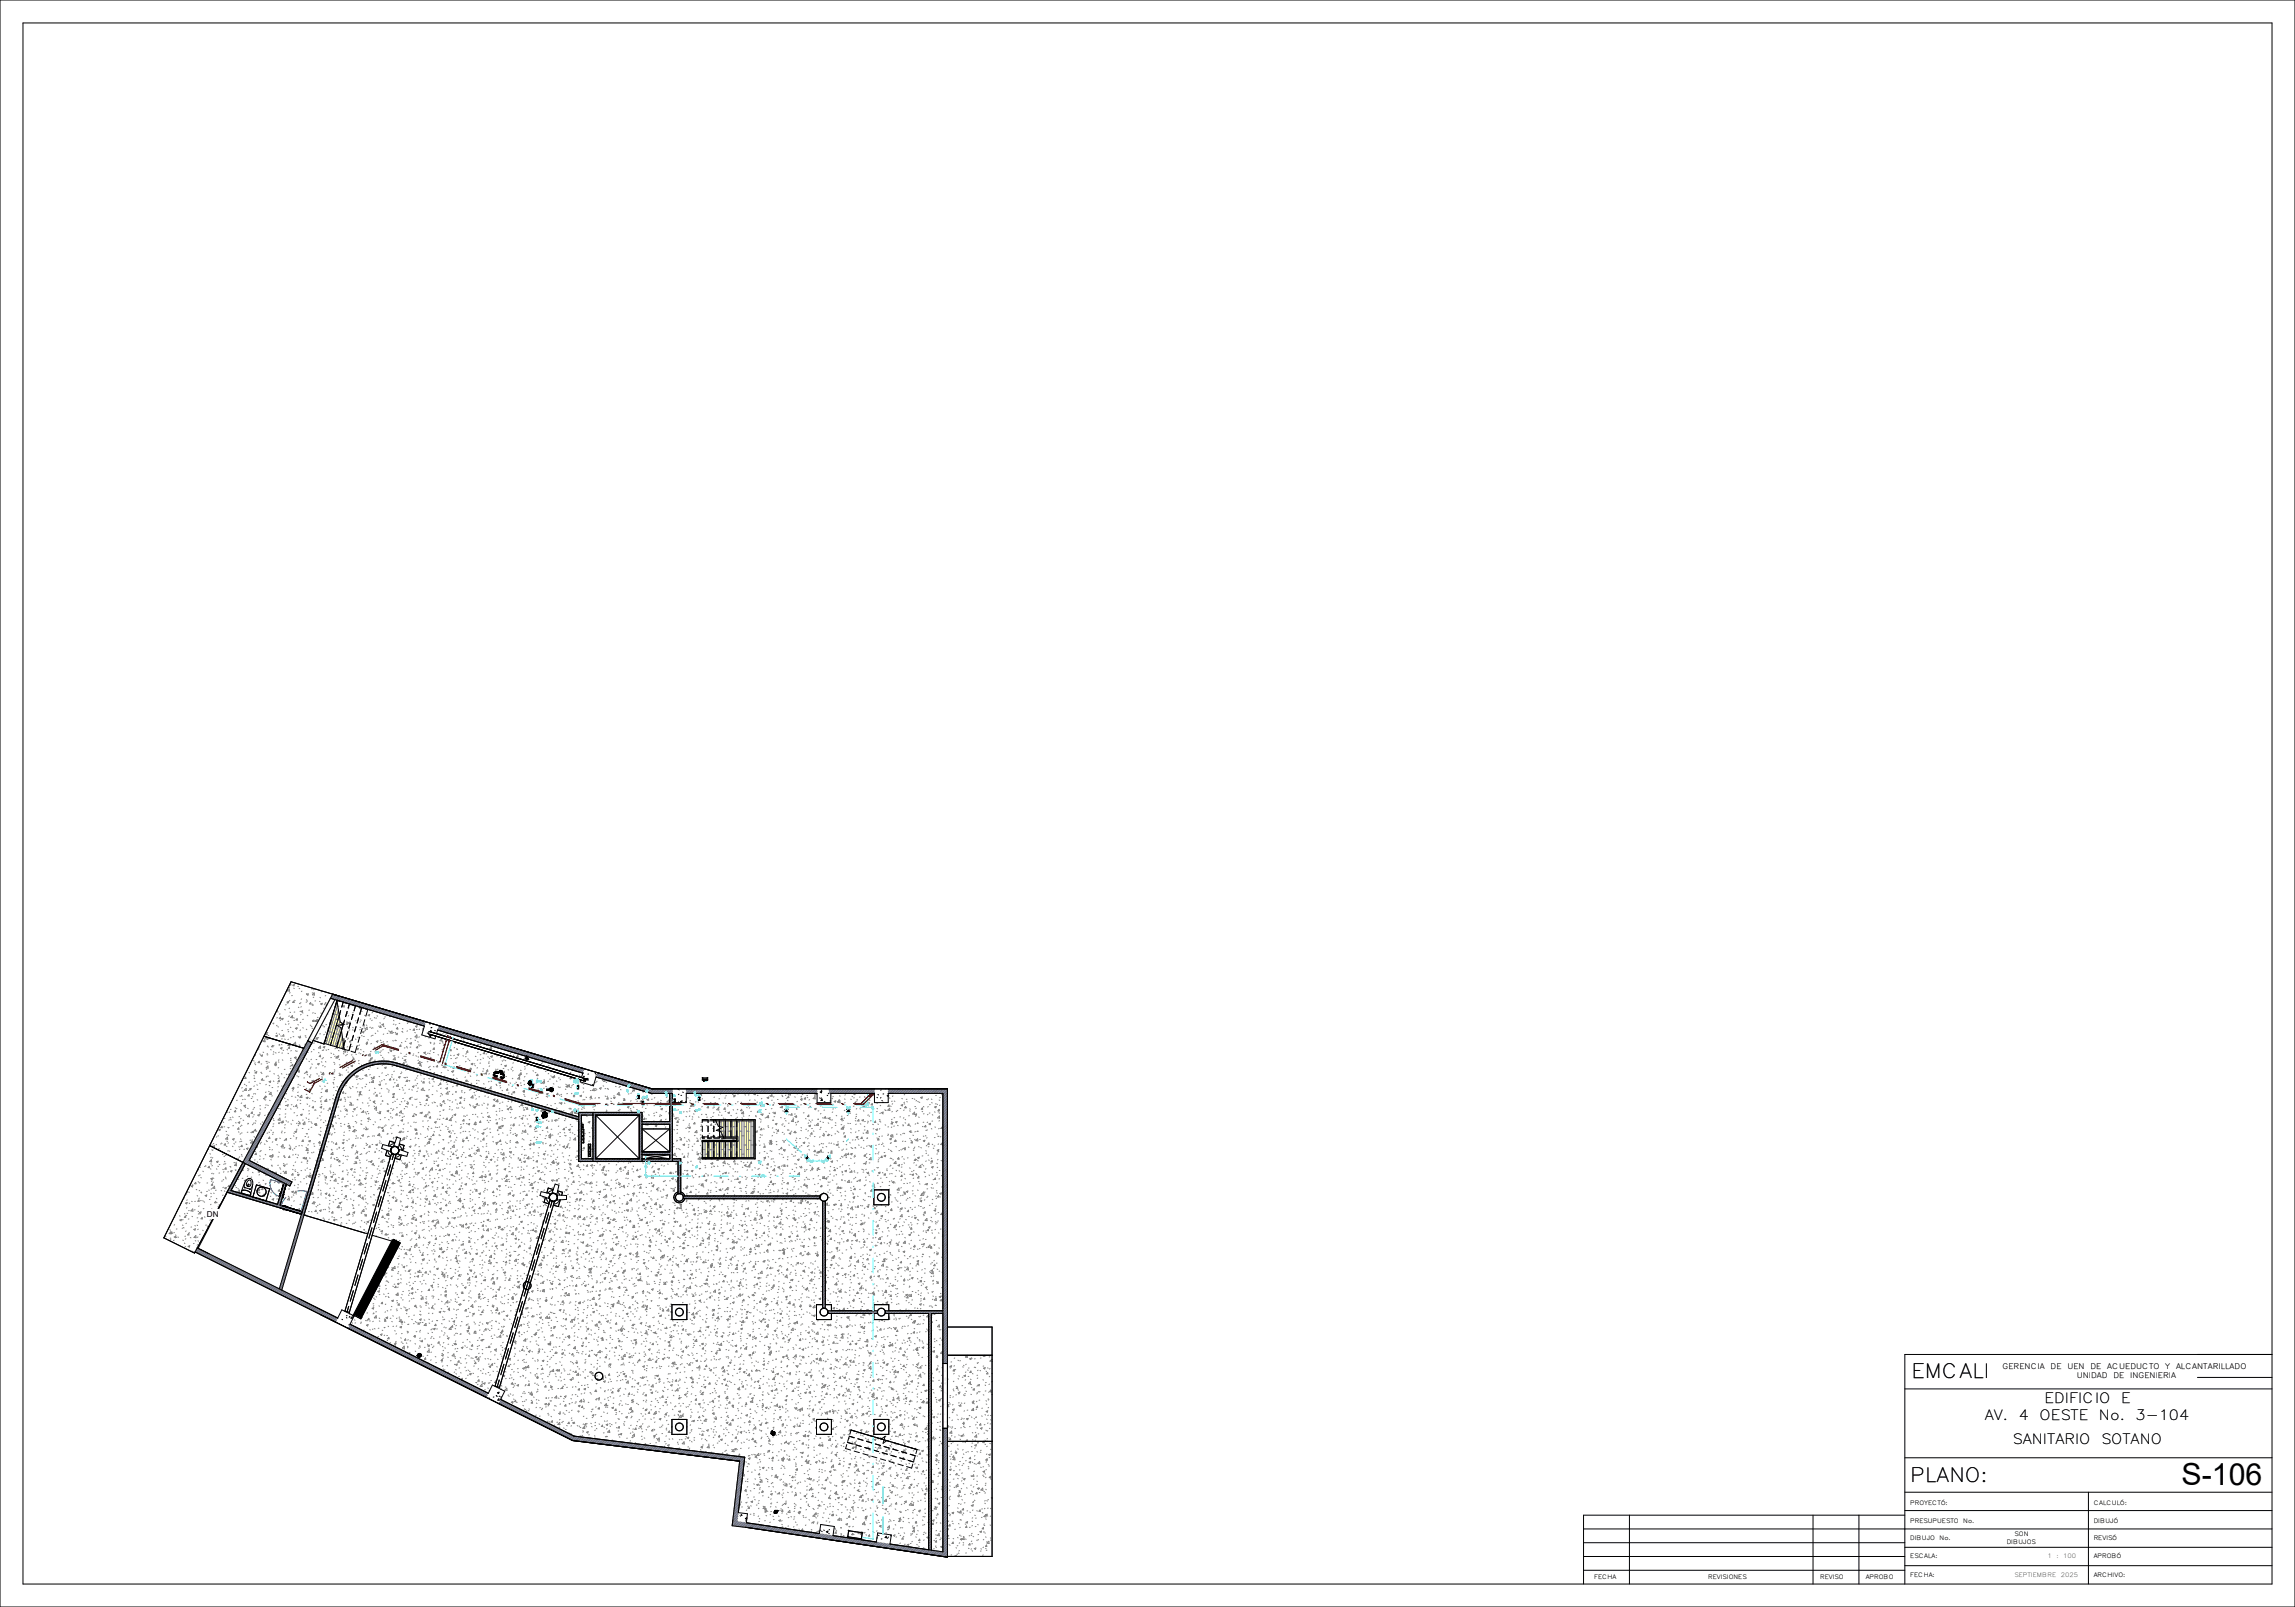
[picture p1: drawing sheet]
<svg xmlns="http://www.w3.org/2000/svg" width="1000mm" height="700mm" viewBox="0 0 1000 700" stroke-linecap="round" stroke-linejoin="round" font-family="sans-serif">
<defs><g id="words">
<text font-size="13.2" x="950.5" y="646.9">S-106</text>
<g font-size="8.6">
<text x="832.9" y="600.1">EMCALI</text>
<text x="832.3" y="645.5">PLANO:</text>
</g>
<g font-size="6.2">
<text x="890.9" y="611.3">EDIFICIO</text>
<text x="924.2" y="611.3">E</text>
<text x="864.8" y="618.7">AV.</text>
<text x="879.7" y="618.7">4</text>
<text x="888.7" y="618.7">OESTE</text>
<text x="914.6" y="618.7">No.</text>
<text x="930.5" y="618.7">3-104</text>
<text x="876.9" y="629">SANITARIO</text>
<text x="915.5" y="629">SOTANO</text>
</g>
<text font-size="3.5" x="90.2" y="530">DN</text>
<g font-size="3.4">
<text x="872.6" y="596.3">GERENCIA</text>
<text x="893.5" y="596.3">DE</text>
<text x="900.8" y="596.3">UEN</text>
<text x="910.9" y="596.3">DE</text>
<text x="918.2" y="596.3">ACUEDUCTO</text>
<text x="943.5" y="596.3">Y</text>
<text x="948.2" y="596.3">ALCANTARILLADO</text>
<text x="904.9" y="600.4">UNIDAD</text>
<text x="920.9" y="600.4">DE</text>
<text x="928.2" y="600.4">INGENIERIA</text>
</g>
<g font-size="2.6">
<text x="832.3" y="655.6">PROYECTÓ:</text>
<text x="912.3" y="655.6">CALCULÓ:</text>
<text x="832.3" y="663.3">PRESUPUESTO</text>
<text x="855.4" y="663.3">No.</text>
<text x="912.3" y="663.3">DIBUJÓ</text>
<text x="832.3" y="671">DIBUJO</text>
<text x="845.1" y="671">No.</text>
<text x="877.8" y="669.1">SON</text>
<text x="912.3" y="671">REVISÓ</text>
<text x="874.4" y="672.4">DIBUJOS</text>
<text x="832.3" y="678.6">ESCALA:</text>
<text x="892.1" y="678.8">1</text>
<text x="896" y="678.8">:</text>
<text x="899" y="678.8">100</text>
<text x="912.3" y="678.6">APROBÓ</text>
<text x="694.6" y="687.7">FECHA</text>
<text x="744.3" y="687.7">REVISIONES</text>
<text x="793.1" y="687.7">REVISO</text>
<text x="812.9" y="687.7">APROBO</text>
<text x="832.3" y="686.9">FECHA:</text>
<text x="877.8" y="686.9">SEPTIEMBRE</text>
<text x="897.9" y="686.9">2025</text>
<text x="912.3" y="686.9">ARCHIVO:</text>
</g>
</g></defs>
<path d="M147.4 433.8l38.1 11.2-.6 2-38-11.3z" fill="#ddd"/>
<path d="M145 433l2.4 .8-.5 1.9-2.9-.9z" fill="#e7e7e7"/>
<path d="M284.1 474.3h8.9v2h-2.7l.2-.1-.2-.4h.2l-.2-.3-.4 .2 .3 .1-.2 .2 .2 .3h-6.4z" fill="#ddd"/>
<path d="M290.3 476.2h.2zM290 476.2h.2zM290.3 476.1l.2-.1zM290 476.1h.2zM290.3 475.7l.2 .1zM289.9 475.7l.3 .1zM290.2 475.8l.1 .2zM290.2 475.5l.1 .2z" fill="#cbd5df"/>
<g fill="#ddd">
<path d="M410.8 476.3h2v61.6h-2z"/>
<path d="M319.3 662.4l91.5 13.6v2l-91.7-13.6z"/>
<path d="M322.5 634.5l2 .2-3.2 28-2-.3z"/>
<path d="M250.1 625.5l72.4 9-.2 2-72.8-9z"/>
<path d="M218.1 609.6l32 15.9-.6 2-32.3-16.1z"/>
</g>
<path d="M134.5 452.6l2 .6-.6 1.1-1.8-1z" fill="#fff"/>
<path d="M108.6 505.4l18.6 9.4-.9 1.8-18.7-9.4z" fill="#ddd"/>
<g fill="#fff">
<path d="M185.5 445l5.7 1.8-1 3.5-3.2-1-.3 1 3.2 1-.4 1.2-5.7-1.7z"/>
<path d="M254.5 465.5l-1.1 3.9 2 .5-.4 1.1-1.9-.6-.3 .9 5.8 1.7 1.7-5.8z"/>
<path d="M214.6 603.3l5.3 2.7-2.7 5.4-5.3-2.7z"/>
</g>
<path d="M293.7 479.1v.7z" fill="#45a2ff"/>
<path d="M293.7 479.1v.7z" fill="#6ab5ff"/>
<path d="M293.8 477.6h.4zM293.6 477v.4z" fill="#a5d2ff"/>
<g fill="#fff">
<path d="M356 474.3h5.3v2h.7v4h-6z"/>
<path d="M381 474.3h6v6h-6z"/>
<path d="M148.9 570.5l5.4 2.7-2.7 5.4-5.3-2.7z"/>
<path d="M357.6 664l5.9 .9-.5 4-6-.9z"/>
<path d="M382.4 667.7l6 .9-.6 4-5.9-.9z"/>
<path d="M412.8 578h19.5v12.3h-19.5z"/>
<path d="M412.8 590.3h19.5v37.5h-19.5z"/>
<path d="M412.8 627.8h19.5v50.1h-19.5z"/>
<path d="M293 474.3v6h6v-6zM293.7 479.1l.1 .7zM293.7 479.1v.7zM294.2 479v.8zM293.8 477.6h.4zM293.6 477v.4z"/>
<path d="M319.1 664.4l-.1 .2 6 .7zM321.7 658.9l-.4 3.8 3.9 .6 .5-3.9z"/>
<path d="M405.8 572.1v103.1l5 .8v-103.9zM152.8 469.3l-2.8 3.4-2 4.1-15.5 52.5 27.7 8.2 9.9-33.6-2.1-.6 .7-2.2-2.4-.9 .5-1.6 2.4 .5 .6-2 2.3 .6 .8-2.3 1.7 .5-.6 2.4 2.1 .6-.7 2.3 2.4 .9-.5 1.6-2.5-.6-.6 2.1-2.1-.7-9.9 33.6 8.5 2.5-16.9 32.4 .5 .2-1.8 3.6 60.3 30.1 1.8-3.6 5.3 2.7-1.8 3.6 32 15.9 74.4 9.2-2.8 24.2 4 .5-.5 3.9 31.8 4.7 .6-4 5.9 .9-.5 4 18.9 2.8 .5-4 6 .9-.6 4 16.8 2.4v-102.9h-17.3v2.7h-6.5v-2.7h-.3l-.1 98.2-4.9-.7-.1 .5 .3-2.3-.2 1.8 4.9 .7v-98.2h-18.1v2.7h-6.5v-6.5h2.6v-45h.6l-1.2-.5-.5-1.3v.6h-59a2.4 2.4 0 0 1-4 1.1 2.4 2.4 0 0 1 1.1-4v-6.8h-13.5v.3l-.9-.9 .3-.1v-5.8h-29.1v-18.2l-79.3-23.4a20 20 0 0 0-20.1 5zM369.6 669.4l5.5 .9zM369.7 666.9l-.2 2.3zM370 666.8l5.5 .8zM337.6 657.9h1.4l-.4 1.1-1.2 .1zM385.2 627.2l1.2 .3-1.6 1.2zM336 623.7l.5-.5 .3 .4 .5-.1 .4 .4-.1 1-.8 .3-.4-.3-.4-.3zM355.8 618.3h6.5v6.5h-6.5zM380.8 618.3h6.5v6.5h-6.5zM292.8 618.3h6.5v6.5h-6.5zM235.8 519.1l2.5 .5 .6-2.1 2.2 .6 .8-2.3 1.6 .5-.5 2.4 2.1 .6-.4 1.3 2.2 .2-.1 1.7-2.7 .1-.8 3-2.2-.7-10 34a1.73 1.73 0 0 1-.8 2.7l-12.7 42.7-1.9-.6 12.6-42.7a1.72 1.72 0 0 1 .9-2.7l10-33.9-2.2-.7 .7-2.2-2.4-.8zM259.2 599.5a1.75 1.75 0 0 1 3.5 0 1.75 1.75 0 0 1-3.5 0zM259.3 599.5a1.65 1.65 0 0 0 3.3 0 1.65 1.65 0 0 0-3.3 0zM182.1 589.8l.7-.3 .6 .4 .1 .8-.6 .4-.9-.2-.3-.5 .5-.2zM292.8 568.3h6.5v6.5h-6.5zM171.3 539.8l3.1 1.6-17.2 33-3-1.5zM293 480.3v.3h38.4h.5l-.4-.2 .5-.3v.5h43.2l2.8-2.8v-.9l.1 .9 1-.9-1 1v1.2l2.3-2.3-2.3 2.4v1.5l.2 .1h-.2l-.1 .6h-.5l-.1 .3v-.3h-44.3v.3l-.1-.3h-40v23.3h3.6v7.6h35.2v-.2l.1 .2h1.1l.1-.2v.2h15.1l-15.1 .1v.3l-.1-.3h-1.1v.3l-.1-.3h-35.2v6.8l.9 .5 .9 1.2h58.9v.6a1.75 1.75 0 0 1 1.7-1.7 1.75 1.75 0 0 1 1.8 1.7 1.75 1.75 0 0 1-1.8 1.8h.6v45h2.7v2.6h18.1v-87.9h-.3l.3-.1v-.5h-.5l-.1 .3v-.3h-9.5v.2v-.2h-1.2v.2v-.2h-25.8v.3v-.3h-.6v.5h.4l-.4 .3h.5l-.5 .6 .5 .5-.5 .1 .4 .3h-.4v.5v-.5h-.5l.5-.3-.6-.1 .5-.5-.5-.5 .6-.1-.5-.3h.5v-.6h.6v-.2v.2h25.8v-.3v.3h1.2v-.3v.3h9.5v-.2l.7 .3v.5h.2l-.2 .1v87.9h.3v-2.6h6.5v2.6h23.5v-94.6h-23.8v4h-6v-4h-19v4h-6v-4h-53.2v.8l.4-.2v.4l-.6-.5 .2-.5h-3.8v4zM231 559l-.7 2.5a1.61 1.61 0 0 0 .7-2.5zM228.6 558.8l-.5 1.1 .3 1 .7-2.5zM124.1 525.2l1.2 .5zM146.9 435.7l1.3 9.5 1.8 1-3.1 .5 1.7 1 1.4 9.4-8.7-2.6-.1 .3-4.7-1.6-27.9 52.2 18.6 9.4-.9 1.8-1.5-.8-1.7 5.6 .2 .3-.2-.1-1 3.3 1.9 .6 .1-.3 .1 .3 7.5 2.3-.4 1.1 15.6-52.5a21.2 21.2 0 0 1 26.3-13.2l79 23.3v-2h25.6l.1-.3 .3 .2-.1-.4h.4l-.2 .4 1.5 .1v4h12v-7.1l-39.5 .1v-.3l-58.2-17.3 58.2 17.3 .1-.3 .5 .4h.6v-.2l.1 .2h38.2v-.3h-39l-85.8-25.4-30 16.3 30-16.4 25.8 7.6 .1-.3-26.3-7.8-31.4 16.9 31.4-16.9 25.1 7.4 2.9-9.7-4.7-1.4-.4 1.2-5.7-1.7 1.1-3.8zM380.8 518.3h6.5v6.5h-6.5zM122 519.9l-.4 1.3zM106.9 506.9l-6.2 11.7 20.2 6 1-3.4-.3-.1 .4-.1 1.7-5.7zM357.4 521.5a1.65 1.65 0 0 0 3.3 0 1.65 1.65 0 0 0-3.3 0zM111.7 516.1l5.8 1.7-1.6 5.3-5.7-1.7zM123.5 520.3l-.2 1.4zM112 519.1a2 2 0 0 0 4 0 2 2 0 0 0-4 0zM107.4 514a1.56 1.56 0 0 1 2-.5 1.56 1.56 0 0 1 .8 1.8l-1.1 5.3-3.9-1 .9-3.2zM281.3 505.9v5.8h.3l-.3 .1v.5h.6v-.2v.2h13.5v-6.4h-12.9l.2 .4h-.4l.2-.4zM332.1 511.7l.6 .1zM303.3 508.2l-.1 .4zM281.7 508.2v.4zM303.5 508h.4zM282.7 506.5l.4-.3v.6l-.2-.3v.4zM330.7 506.2l.5 .3-.4 .3zM352.1 505.7h.9v-.3l.1 .3h1.1v-.3l.1 .3h3.7v-.3l.1 .3h1.1l.1-.3v.3h1.1h-1.1v.3l-.1-.2h-.5v.5l.2 .1-.6-.1h.3v-.5h-.5v.2l-.1-.3h-3.7v.3l-.1-.2h-.5v.5l.2 .1h-.6l.3-.1v-.5l-.6 .2v-.3zM331 505.9h.6l-.3 .4zM360.7 503.6l.4 .3-.2-.4 .4 .1 .3-.4-.3 .5 .4 .2-.4-.2 .3 .5-.7 .2 .1 .7-.5-.2 .2 .4-.3-.1-.4 .4 .3-.5-.3-.2 .5-.1-.4-.3 .7-.1zM350.7 503.2l.4 .4 .4-.2-.2 .5 .4-.3-.1 .8 .7 .1-.4 .4 .5-.1-.3 .3 .3 .5-.4-.5-.3 .3 .1-.5-.4 .3 .1-.8-.7-.1 .4-.4-.5 .1 .3-.3zM360.2 504.6l.7 .5-.1-.7zM351.6 504.4l-.1 .7 .7-.5zM279.9 504.7h1.4zM253.4 485.7v19h5v-19zM259.6 504.7h19zM311.7 487.7h17.3v17h-23v-8h15v-1h-5.6l-1.3-2.9-2-.4 2.8-1.3-1.9-.5zM350.9 504.2l.6 .2 .2-.7zM360.7 503.7l.1 .7 .7-.2zM256.4 501.7h1v2h-1zM279.8 489.7v2h12v10v-12zM342.7 496.3l6.3 5.4zM256.4 498.4h1v3.1h-1zM233.9 497.4v.3l.3-.2 1.3 .2-.1-.4h.4l-.6 .6-1.3-.2v.3l-.3-.3zM253.4 495.1h1v2.7h-1zM368.9 496.9l.8-.6zM313.5 495.3l.2 .3zM253.4 491.9h1v2.7h-1zM253.4 489.7h.7v1.6h-.7zM233.9 490.4v.3l.5-.2 1.2 .3-1.2 .2-.5-.2v.3l-.3-.4zM233.7 488.3l.4 .1-.2 .3 1.3-.1 .6 .6h-.4l.1-.4-1.2 .2zM233.7 487l.1 .7zM234.1 487v.7zM234.2 487l-.1 .6zM236.4 484.8l.8-.6 .6 .5 .3-.1 .3 .5-.3 .4 .4 .4a1.22 1.22 0 0 1-1.5 1h-.1a.77 .77 0 0 1-.7-.3 .77 .77 0 0 1 0-.9l.7 .1v.5l.5-.4 .3 .2-.4-1.1-.3 .4-.6-.2zM369.2 483.2h1l-.5 .6 .5 .5-.5 .1 .4 .3h-.4v.5v-.5l-.5-.1 .5-.2-.6-.1 .5-.5zM296.4 484.8h.4zM296.2 484.2l-.1 .4zM331.1 483.3h.6l-.3 .1v1.1l.3 .1h-.6l.2-.1v-.5h-.5l-.1 .3v-.6l.1 .2h.5zM277.9 484.4l.7 .1zM342.7 483.8l-.5 .5h1zM369.2 484.3h1l-.5-.5zM250.4 483.1h.4l-.2 .4 .4-.2v.4l-.3 .1 1.1 .1v-.2v.6v-.3l-1.1-.2-.2 .3 .2-.6-.5 .2v-.4l.4 .2zM303.3 483.3h.8v.4l-.4-.2 .2 .4h-.4l.1-.4-.4 .2zM233.5 483.3h.8v.4l-.4-.2 .2 .4h-.4l.2-.4-.4 .2zM342.2 483.3l.5 .5 .5-.5zM369.2 483.3l.5 .4 .5-.4zM293.8 483.1h.4l-.2 .4 .4-.2v.4h-.8v-.4l.4 .2zM304.3 483.3v.4zM232.4 483.3v.4zM304.5 483.1h.4zM231.8 483.1h.4zM369.4 482.9l.6 .1zM332.4 481.6l.4 .4h-.6zM293 481v.3h40v-.2l.1 .2h44.3v-.2l.1 .2h.5v-.5h-.3l.3-.1v-1.4l-1.8 1.7zM252.4 481.2l.3 .1zM331.4 480.7l.3 .3h44.5l1.8-1.8v-1.3l-2.8 2.8zM293 480.7v.3h38.3v-.3zM194.1 463.2l-.1 .3 58.8 17.5h39v-.3h-38.7zM376.1 480.1l.4 .3-.4 .3zM197 453.5l-2.8 9.6 59 17.5h26.7v-.5v.5h.3l.2-.5v.5h11.4v-4.3h-1.5v.9l.3-.2v.4l-.6-.6 .2-.5h-6.4l-24.1-7.2-1.1 3.9-5.8-1.7 .3-.9zM280.3 480.1v.5zM376.4 479.7l.6 .1-.3 .4zM304.4 478.3l.1 .7zM304.4 478.4l.1 .6zM304.9 478.2v.8zM279.9 478.3l.4 .1zM277.9 477.6l.2 .7zM278 477.6v.6zM278.4 477.5l.1 .7zM280.5 477.8v.4zM281.5 477.8v.4zM379 477.5l.7-.7zM281.7 477.5l.4 .1zM304.5 477.5l.4 .1zM304.3 477v.4zM278.1 477.1h.4zM277.9 476.4v.4zM250.4 476.7h.4zM251 476.1v.4zM251.4 476.1v.4zM251.6 475.9h.4zM132.9 474.6l2 1 2.1-3.6-2.1 3.7zM273.3 474.8l.3 .1-.3 .3h.5l-.1 .3zM238.6 474.4l1-.1 .5-.5 .9 .3 .1 .9-.8 .5-.7-.6h-1l.6-.3zM236.1 474.5l-.1 .4zM240.2 474.5l.1 .3zM235.5 474.3h.4zM251.5 473.3l.2 .7zM251.6 473.3v.7zM252 473.3v.7zM231.7 472.8l.1 .7zM231.7 472.8l.1 .6zM232.2 472.7v.7zM230.5 470.8l.8-.2 .5 .2v-.3l.2 .3-.2 .3v-.3l-.3 .3-.2-.3v.4l.9 .8-.6-.4-.3 .9h-.7l-.5-.5zM133.9 471.4l1.2 .5zM251.6 471.8h.4zM251.4 471.2l.1 .4zM250.7 471.2v.4zM140.8 471.1l.6-.2v.5zM235.5 471.3h.4zM230.6 470.8v.5zM234 470.6v.3l.5-.3 .2 .3-.2 .2-.5-.2v.3l-.3-.3zM235.3 470.7v.4zM250.1 471h.4zM231 470.8l.3 .1zM250.3 470.3l.9-.2 .5 .2v-.3l.3 .4-.3 .3v-.3l-.3 .2-1.1-.2 .2 .4h-.4zM141.7 470.1l.3 .5h-.5zM218 469.3l.5-.3 .5 .4 .1-.3 .5 .2-.8 .7zM190.7 448.7l-.5 1.6 4.7 1.4 .2-.6-.1 .6 1.1 .3 .1-.3-.1 .4 1.2 .3 .1-.5-.1 .5 56.1 17 .6-2-24.3-7.2v.8h.4l.2 .5a.8 .8 0 0 1-1.2-.5l.3-.9zM215.1 467.9l.5 .2 .2 .5h.8l-.2 .5-.6 .1-.6-.4zM218.2 467.3l.3 .1v-.3l.4-.3 .2 .7 .6 .4 .1 .8-.5-.2-.3-.5-1-.2zM215.5 466.9l.5-.3 .7 .4 .4-.1 .3 .4-1 .2-.5-.3-.1 .3-.5-.2zM217.7 466.2h.7l.5 .5-.5 .3-.3-.3-.5 .5-.3-.5zM192.9 462.8l-.1 .4 1.2 .3 .1-.3zM195.8 453.1l-2.8 9.7 1.1 .3 2.9-9.6zM194.6 452.7l-2.8 9.7 1.1 .4 2.9-9.7zM163.6 458.2l.7 .2-.5 .1 .1 .3zM164.5 458.2l.5-.1-.2 .6z"/>
</g>
<path d="M385.2 627.2l1.2 .3-1.6 1.2z" fill="#ececec"/>
<path d="M410.8 622.1h2v56.2l-2-.3z" fill="#ddd"/>
<path d="M410.8 593.9h2v28.2h-2z" fill="#fff"/>
<g fill="#ddd">
<path d="M410.8 537.9h2v32.1h-2z"/>
<path d="M410.8 570h2v23.9h-2z"/>
<path d="M134.4 453.5l1.5 .8-28.3 52.9-1.7-.9z"/>
</g>
<path d="M134.1 453.3l.3 .2-1.7 3.2-.3-.1z" fill="#e7e7e7"/>
<g fill="#ffffb7">
<path d="M146.8 435.8l1 6.5-3.8 13-2.7-.8z"/>
<path d="M147.8 442.3l.4 2.9 1.4 .8v.2l-2.7 .5 1.7 1 .2 1.2-2.1 7.2-2.7-.8z"/>
<path d="M149.8 455.4l.2 1.7-.7-.2z"/>
<path d="M148.8 448.9l-2.1 7.2 2.6 .8 .5-1.5zM149.6 446v.2h.4z"/>
</g>
<path d="M126.8 427.7l18.2 5.3-1 1.8 2.9 .9-5.7 19.1-6.7-2.2-2.1 4-17.4-5.2z" fill="#fff"/>
<path d="M132.4 456.6l.3 .1-26.8 49.6z" fill="#e7e7e7"/>
<g fill="#fff">
<path d="M115 451.4l17.4 5.2-26.5 49.7-14.5-7.3z"/>
<path d="M91.4 499l14.5 7.3-21.1 39.5-13.4-6.6z"/>
</g>
<g fill="#ddd">
<path d="M361.3 474.3h19.7v2h-19.7z"/>
<path d="M387 474.3h25.8v2h-25.8z"/>
<path d="M299 474.3h57v2h-53.2l.2-.1-.2-.5h.3l-.3-.2-.3 .2h.3l-.3 .3 .3 .3h-3.8z"/>
</g>
<path d="M302.8 476.2h.2zM302.5 476.2h.3zM302.8 476h.2zM302.5 476l.3 .1zM302.8 475.7h.3zM302.5 475.7h.3zM302.8 475.7v.3zM302.8 475.5v.2z" fill="#cbd5df"/>
<path d="M260.3 467.2l23.8 7.1-.3 2-1.9-.6 .2-.2-.2-.4h.3l-.3-.3-.3 .2 .3 .1-.3 .2 .3 .4-8-2.3 .3-.1-.1-.5h.3l-.2-.3-.4 .2 .3 .1-.4 .3 .2 .2-14.2-4.2z" fill="#ddd"/>
<path d="M281.9 475.5h.2zM281.6 475.5h.3zM281.9 475.4l.2-.1zM281.6 475.4h.3zM281.9 475l.3 .1zM281.6 475l.3 .1zM281.9 475.1v.2zM281.9 474.8v.2zM274 473.2l.2 .1zM273.7 473.1l.2 .1zM274 473.1h.2zM273.8 473l.2 .1zM274.1 472.7l.3 .2zM273.8 472.6l.3 .2zM274.1 472.8l-.1 .2zM274.1 472.5v.2z" fill="#cbd5df"/>
<path d="M191.2 446.8l63.3 18.7-.5 1.9-63.3-18.7z" fill="#ddd"/>
<path d="M86 543.6l54.8 27.3-1 1.8-54.8-27.4z" fill="#c7c7c7"/>
<g fill="#ddd">
<path d="M152.5 576.8l60.3 30.1-.9 1.8-60.3-30.1z"/>
<path d="M140.8 570.9l-1 1.8 6.5 3.2 .9-1.8zM85.9 543.6l-.9 1.7z"/>
</g>
<g fill="#c7c7c7">
<path d="M131.3 528.9l1.2 .4-9.7 32.7-1.1-.6z"/>
<path d="M297.8 520.9v1.2h.5v-1.2zM295.4 520l1.2 .1zM295.4 519.2v.7h1.2v-.7z"/>
<path d="M360.8 570.9v1.2h1.5v-1.2zM358.4 568.3v1.5h1.2v-1.5z"/>
<path d="M380.8 570.9v1.2h1.5v-1.2zM385.8 570.9v1.2h1.5v-1.2z"/>
</g>
<g fill="#ffffb7">
<path d="M306 497.2h2.5v7h-2.5z"/>
<path d="M318.5 497.2h2.5v7h-2.5z"/>
<path d="M313.5 488.2h2.5v7h-.8l-1.1-2.4-.6-.1v-1l1.4-.6-1.4-.4z"/>
<path d="M308.5 504.7h2.5zM308.5 497.2v7h2.5v-7zM308.5 496.7h2.5z"/>
<path d="M311 504.7h2.5zM311 497.2v7h2.5v-7zM311 496.7h2.5z"/>
<path d="M313.5 504.7h2.5zM313.5 497.2v7h2.5v-7zM313.5 496.7h2.5z"/>
<path d="M316 504.7h2.5zM316 497.2v7h2.5v-7zM316 496.7h2.5z"/>
<path d="M329 487.7v17h-8h8zM321 488.2v7h.5v2h-.5v7h7.5v-16z"/>
<path d="M318.5 495.7h2.5zM318.5 488.2v7h2.5v-7z"/>
<path d="M316 495.7h2.5zM316 488.2v7h2.5v-7zM316.4 487.7h2.1z"/>
<path d="M312.1 492.4l1.4 .3v-1zM311.9 488.2l1.1 2.4 .5 .1v-2.5z"/>
</g>
<g fill="#ddd">
<path d="M105.9 506.3l1 .6-6.2 11.7-1.2-.4z"/>
<path d="M146.4 478l1.2 .3-15.1 51-1.2-.4z"/>
<path d="M152.1 468.2a21.2 21.2 0 0 1 21.1-5l-.3 1.1a20 20 0 0 0-25.3 14l-1.2-.3 1.1-3.1 1.5-2.9z"/>
<path d="M131.2 527.6l-.4 1.2 .5 .1 .4-1.1zM99.5 518.2l-.6 1.1 23.3 6.9 .3-1.1z"/>
<path d="M121.9 521.3l-1 3.3 1.2 .3 .9-3.3zM123.7 515.3l1.1 .5z"/>
<path d="M173.2 463.2l-.3 1.1 68 20.1 .1-.2v.2l11.2 3.3v-1.2zM240.4 484h.4z"/>
</g>
<path d="M240.9 484.2l.1 .2zM240.4 484h.4z" fill="#cbd5df"/>
<g fill="#ddd">
<path d="M293 504.7h3.6v1.2h-3.6z"/>
<path d="M258.4 485.7h1.2v20.2h-1.2z"/>
</g>
<path d="M277.9 485.7h.7z" fill="#c7c7c7"/>
<path d="M258.4 484.5h20.2v1.2h-20.2z" fill="#ddd"/>
<path d="M279.8 502.9v1.8zM279.8 498.1v3.6z" fill="#c7c7c7"/>
<path d="M278.6 484.5h1.2v20.2h-1.2z" fill="#ddd"/>
<path d="M295.4 512.4v6.8h1.2v-6.8zM295.4 505.9v6.4h1.2v-6h-.2l.2-.4zM296.2 506.5v.4z" fill="#ddd"/>
<path d="M295.4 512.3l1.2 .1zM296.1 506.5l.1 .4zM296.4 506.3h.2z" fill="#cbd5df"/>
<g fill="#ddd">
<path d="M298.3 520.9h59v1.2h-58.9z"/>
<path d="M358.4 523.3h1.2v45h-1.2z"/>
<path d="M362.3 570.9v1.2h18.1v-1.2zM380.5 570.9v1.2h.3v-1.2z"/>
</g>
<path d="M380.4 570.9l.1 1.2z" fill="#cbd5df"/>
<g fill="#ddd">
<path d="M387.3 570.9h23.5v1.2h-23.5z"/>
<path d="M404.6 572.1h1.2v103.1l-1.2-.2z"/>
</g>
<g fill="#c7c7c7">
<path d="M122.5 525.1l8.7 2.5-.4 1.2-8.6-2.6z"/>
<path d="M123.6 515.5l1.2 .3-1.7 5.8-1.2-.4z"/>
</g>
<path d="M111.7 516.1l-1.5 5.3 5.7 1.7 1.6-5.3zM112 519.1a2 2 0 0 1 4 0 2 2 0 0 1-4 0z" fill="#fff"/>
<g fill="#ddd">
<path d="M259.6 504.7h20.2v1.2h-20.2z"/>
<path d="M279.8 501.7h12v1.2h-12z"/>
<path d="M279.8 504.7v1.2h1.5v-1.2zM281.3 504.7v1.2h11.7v-1.2z"/>
</g>
<path d="M281.3 504.7v1.2zM282.2 505.9h.6z" fill="#cbd5df"/>
<path d="M291.8 481h1.2zM291.8 480.7h1.2z" fill="#ded6d6"/>
<path d="M291.8 481.4v23.3h1.2v-23.3zM291.8 481v.3h1.2v-.3zM291.8 480.7v.3h1.2v-.3zM291.8 476.3v4.3h1.2v-4.3z" fill="#ddd"/>
<path d="M291.8 481.4h1.2z" fill="#cbd5df"/>
<g fill="#ddd">
<path d="M279.8 488.5h12v1.2h-12z"/>
<path d="M252.2 484.5h6.2v1.2h-6.2z"/>
<path d="M252.2 485.7h1.2v20.2h-1.2z"/>
<path d="M253.4 504.8l5-.1v1.2h-5z"/>
</g>
<g fill="#daecff">
<path d="M235.3 470.7v.4z"/>
<path d="M235.2 470.7l.1 .4z"/>
<path d="M235.5 471.3h.4z"/>
<path d="M236 474.5l.1 .4z"/>
<path d="M236.1 474.5v.4z"/>
<path d="M235.5 474.3h.4z"/>
<path d="M281.7 477.6h.4z"/>
<path d="M281.7 477.6l.4-.1z"/>
<path d="M281.5 477.8v.4z"/>
<path d="M279.9 478.4l.4-.1z"/>
<path d="M279.9 478.4h.4z"/>
<path d="M280.5 477.8v.4z"/>
</g>
<g fill="#daecff">
<path d="M278.1 484h.4z"/>
<path d="M278.7 484.2v.3z"/>
<path d="M277.8 484.2l.1 .3z"/>
<path d="M278.3 484v.4z"/>
<path d="M278.2 484l.1 .4z"/>
</g>
<path d="M278.3 484.4h.3zM277.9 484.4h.3z" fill="#daecff"/>
<g fill="#daecff">
<path d="M277.9 484.4h.7z"/>
<path d="M296.2 484.2v.4z"/>
<path d="M296.1 484.2l.1 .4z"/>
<path d="M296.4 484.8h.4z"/>
</g>
<g fill="#daecff">
<path d="M282.9 506.5v.4z"/>
<path d="M282.3 506.3h.4z"/>
<path d="M230.5 470.8v.3z"/>
<path d="M230.5 470.8l.1 .3z"/>
<path d="M231.8 472h.4z"/>
</g>
<path d="M232 471.6v.3z" fill="#daecff"/>
<path d="M232 471.6v.3z" fill="#daecff"/>
<g fill="#daecff">
<path d="M232.4 483.3v.4z"/>
<path d="M231.8 483.1h.4z"/>
<path d="M233.7 488.4l.4-.1z"/>
</g>
<g fill="#daecff">
<path d="M233.9 488.4v.4z"/>
<path d="M233.9 488.4v.3z"/>
<path d="M235.4 489.2h.4z"/>
</g>
<g fill="#daecff">
<path d="M235.6 488.8v.3z"/>
<path d="M235.5 488.8l.1 .3z"/>
</g>
<path d="M235.4 497.3h.4z" fill="#daecff"/>
<path d="M235.6 497.3v.4z" fill="#daecff"/>
<g fill="#daecff">
<path d="M235.5 497.3l.1 .4z"/>
<path d="M251.5 471.2v.4z"/>
<path d="M251.4 471.2l.1 .4z"/>
<path d="M251.6 471.8h.4z"/>
<path d="M250.7 471.2v.4z"/>
<path d="M250.1 471h.4z"/>
</g>
<path d="M250.1 470.8h.4z" fill="#daecff"/>
<g fill="#daecff">
<path d="M250.3 470.4v.3z"/>
<path d="M250.4 476.7h.4z"/>
<path d="M251 476.1v.4z"/>
<path d="M251.6 475.9h.4z"/>
<path d="M251.4 476.1l.1 .4z"/>
<path d="M251.5 476.1v.4z"/>
</g>
<g fill="#daecff">
<path d="M233.7 483.9h.4z"/>
<path d="M233.5 483.3v.4z"/>
</g>
<path d="M234.3 483.3v.4z" fill="#daecff"/>
<path d="M233.9 483.5v.4z" fill="#daecff"/>
<path d="M233.5 483.5h.4zM233.9 483.5h.4z" fill="#daecff"/>
<path d="M233.5 483.5h.8z" fill="#daecff"/>
<g fill="#daecff">
<path d="M250.4 483.1h.4z"/>
<path d="M251 483.3v.4z"/>
<path d="M250.2 483.3v.4z"/>
<path d="M250.6 483.1v.4z"/>
<path d="M250.6 483.2v.3z"/>
</g>
<path d="M250.2 483.5h.4zM250.6 483.5h.4z" fill="#daecff"/>
<path d="M250.2 483.5h.5z" fill="#daecff"/>
<path d="M290.6 477v.4z" fill="#daecff"/>
<path d="M290.2 477.2h.4z" fill="#daecff"/>
<path d="M290.3 477.2h.3z" fill="#daecff"/>
<g fill="#daecff">
<path d="M293.8 483.1h.4z"/>
<path d="M294.4 483.3v.4z"/>
<path d="M293.6 483.3v.4z"/>
<path d="M294 483.1v.4z"/>
</g>
<path d="M294 483.2v.3z" fill="#daecff"/>
<path d="M293.6 483.5h.4zM294 483.5h.4z" fill="#daecff"/>
<path d="M293.6 483.5h.8z" fill="#daecff"/>
<path d="M303.2 476.9v.4z" fill="#daecff"/>
<path d="M302.8 477.2h.4z" fill="#daecff"/>
<g fill="#daecff">
<path d="M302.8 477.1l.4 .1z"/>
<path d="M304.3 477v.4z"/>
<path d="M304.5 477.6h.4z"/>
<path d="M304.5 477.5h.4z"/>
<path d="M304.5 483.1h.4z"/>
<path d="M304.3 483.3v.4z"/>
</g>
<g fill="#daecff">
<path d="M303.5 483.9h.4z"/>
<path d="M303.2 483.3l.1 .4z"/>
<path d="M304.1 483.3v.4z"/>
<path d="M303.6 483.5l.1 .4z"/>
<path d="M303.7 483.5v.4z"/>
</g>
<path d="M303.3 483.5h.3zM303.7 483.5h.3z" fill="#daecff"/>
<g fill="#daecff">
<path d="M303.3 483.5h.7z"/>
<path d="M303.5 508h.4z"/>
<path d="M303.2 508.2l.1 .4z"/>
<path d="M303.3 508.2v.4z"/>
<path d="M281.7 508.2v.4z"/>
</g>
<path d="M234.5 470.9h.2zM234 470.9h.3zM233.7 470.9h.3z" fill="#daecff"/>
<g fill="#daecff">
<path d="M234.5 470.9h.2zM234 470.9h.3zM233.7 470.9h.3z"/>
<path d="M234.3 470.9v.2zM234.3 470.6v.3z"/>
<path d="M234.3 470.9l.1 .2zM234.3 470.6l.1 .3z"/>
<path d="M234.4 470.9l.1 .2zM234.4 470.6l.1 .3z"/>
<path d="M234.5 470.9v.2zM234.5 470.6v.3z"/>
</g>
<g fill="#daecff">
<path d="M238.6 474.4h.7z"/>
<path d="M234 470.9v.3zM234 470.6v.3z"/>
<path d="M234 470.9v.3zM234 470.6v.3z"/>
</g>
<path d="M278.1 477.6v.6z" fill="#a5d2ff"/>
<path d="M280.4 480.1v.5z" fill="#daecff"/>
<path d="M231.1 470.8h.2zM231.5 470.8h.3zM231.8 470.8h.2z" fill="#daecff"/>
<g fill="#daecff">
<path d="M231.3 470.6v.2z"/>
<path d="M231.5 470.8h.3zM231.8 470.8h.2z"/>
<path d="M231.5 470.8v.3zM231.5 470.6v.2z"/>
<path d="M231.4 470.8l.1 .3zM231.4 470.6l.1 .2z"/>
<path d="M231.8 470.8v.3zM231.8 470.5v.3z"/>
</g>
<path d="M231.8 470.8v.3zM231.8 470.5v.3z" fill="#daecff"/>
<path d="M231.8 472.8v.6z" fill="#a5d2ff"/>
<path d="M233.6 490.8l.3-.1zM233.9 490.8l.3-.1z" fill="#daecff"/>
<path d="M233.6 490.8h.3zM233.9 490.8h.3z" fill="#daecff"/>
<g fill="#daecff">
<path d="M234.2 490.8v.2zM234.2 490.5v.2z"/>
<path d="M234.2 490.8v.2zM234.2 490.5v.2z"/>
</g>
<g fill="#daecff">
<path d="M234.3 490.8v.2zM234.3 490.5v.2z"/>
<path d="M234.3 490.8l.1 .2zM234.3 490.5l.1 .2z"/>
<path d="M233.9 490.8v.3zM233.9 490.4v.3z"/>
<path d="M233.9 490.8v.3zM233.9 490.4v.3z"/>
</g>
<path d="M233.6 497.7h.3zM233.9 497.7h.3z" fill="#daecff"/>
<path d="M233.6 497.7h.3zM233.9 497.7h.3z" fill="#daecff"/>
<g fill="#daecff">
<path d="M234.2 497.7v.3zM234.2 497.5v.2z"/>
<path d="M234.2 497.7v.3zM234.2 497.5v.2z"/>
</g>
<g fill="#daecff">
<path d="M234.3 497.7v.3zM234.3 497.5v.2z"/>
<path d="M234.3 497.7l.1 .3zM234.3 497.5l.1 .2z"/>
<path d="M233.9 497.7v.3zM233.9 497.4v.3z"/>
<path d="M233.9 497.7v.3zM233.9 497.4v.3z"/>
</g>
<path d="M234.2 487l.1 .6z" fill="#daecff"/>
<path d="M251.4 470.4h.3zM251.7 470.4h.3z" fill="#daecff"/>
<g fill="#daecff">
<path d="M251.4 470.4l.3-.1zM251.7 470.4l.3-.1z"/>
<path d="M251.4 470.4v.2zM251.4 470.1v.2z"/>
</g>
<g fill="#daecff">
<path d="M251.4 470.4v.2zM251.4 470.1v.2z"/>
<path d="M251.3 470.4v.2zM251.2 470.1l.1 .2z"/>
</g>
<g fill="#daecff">
<path d="M251.2 470.4v.2zM251.2 470.1v.2z"/>
<path d="M251.7 470.4v.3zM251.7 470v.3z"/>
<path d="M251.7 470.4v.3zM251.7 470v.3z"/>
</g>
<path d="M251.5 473.3v.7z" fill="#daecff"/>
<path d="M251.6 473.3v.7z" fill="#daecff"/>
<path d="M251.6 473.3l.1 .7z" fill="#a5d2ff"/>
<path d="M293.8 479.1v.7z" fill="#a5d2ff"/>
<path d="M304.5 478.3v.7z" fill="#a5d2ff"/>
<path d="M304.5 478.4v.6z" fill="#6ab5ff"/>
<g fill="#a5d2ff">
<path d="M307.4 470.9h.3z"/>
<path d="M307.4 470.8l.4-.1z"/>
<path d="M307.4 470.7h.4z"/>
</g>
<path d="M307.1 470.7h.3zM307.1 470.7h.3z" fill="#6ab5ff"/>
<path d="M307.2 470.7h.2zM307.2 470.7h.2z" fill="#6ab5ff"/>
<path d="M307.5 470.3h.4z" fill="#6ab5ff"/>
<path d="M307.5 470.3h.3z" fill="#6ab5ff"/>
<path d="M307.5 470.3h.3z" fill="#a5d2ff"/>
<g fill="#6ab5ff">
<path d="M307.5 470.5h.4z"/>
<path d="M307 470.5h.9z"/>
</g>
<g fill="#6ab5ff">
<path d="M307.6 470.4l.3-.1z"/>
<path d="M306.8 470.4h1.1z"/>
</g>
<path d="M306.6 470.4h1.3z" fill="#a5d2ff"/>
<g fill="#daecff">
<path d="M273.7 475.2v.3z"/>
<path d="M273.2 474.8l.4 .1z"/>
</g>
<path d="M273.4 474.9l-.1 .3z" fill="#daecff"/>
<path d="M273.4 474.9l-.1 .3z" fill="#daecff"/>
<g fill="#daecff">
<path d="M273.3 475.2l.4 .2z"/>
<path d="M273.3 475.2l.4 .1z"/>
<path d="M278.1 477.1h.4z"/>
<path d="M277.9 476.4l-.1 .4z"/>
<path d="M277.9 476.4v.4z"/>
</g>
<path d="M231.6 471.6h.4zM231.6 471.6h.4z" fill="#bddeff"/>
<path d="M231.6 471.6l.4-.1zM231.6 471.6l.4-.1z" fill="#bddeff"/>
<path d="M233.9 488.8h.4zM233.9 488.8h.4zM235.2 488.7h.4zM235.2 488.8l.4-.1z" fill="#bddeff"/>
<path d="M234.3 488.8l.8-.1zM235.3 488.7h.3zM233.9 488.7h.4z" fill="#daecff"/>
<path d="M233.9 488.8h.4zM233.9 488.8h.4zM235.2 488.8h.3zM235.2 488.8h.3z" fill="#bddeff"/>
<path d="M234.3 488.8h.8z" fill="#daecff"/>
<path d="M234.6 490.8l1-.1z" fill="#daecff"/>
<path d="M234.6 490.8h1z" fill="#daecff"/>
<path d="M235.2 497.7h.3zM235.2 497.7h.3z" fill="#bddeff"/>
<path d="M234.6 497.7h.5z" fill="#daecff"/>
<path d="M235.2 497.7h.4zM235.2 497.7h.4z" fill="#bddeff"/>
<path d="M235.3 497.7h.3zM234.6 497.7h.5z" fill="#daecff"/>
<path d="M250.3 470.4h.4zM250.3 470.4h.4z" fill="#bddeff"/>
<path d="M250.7 470.4h.3z" fill="#daecff"/>
<path d="M250.3 470.4l.4-.1zM250.3 470.4l.4-.1z" fill="#bddeff"/>
<path d="M250.7 470.4l.3-.1z" fill="#daecff"/>
<path d="M290.2 476.8v.4zM290.2 476.8v.4z" fill="#bddeff"/>
<path d="M290.2 476.8v.4zM290.2 476.5l.1 .3z" fill="#daecff"/>
<path d="M290.2 476.8v.4zM290.2 476.8v.4z" fill="#bddeff"/>
<path d="M290.2 476.8v.4zM290.2 476.5v.3z" fill="#daecff"/>
<path d="M302.8 476.8v.3zM302.8 476.8v.3z" fill="#bddeff"/>
<path d="M302.8 476.4v.3z" fill="#daecff"/>
<path d="M302.8 476.8v.4zM302.8 476.8v.4z" fill="#bddeff"/>
<path d="M302.8 476.8v.4zM302.8 476.4v.3z" fill="#daecff"/>
<g fill="#ffe3e3">
<path d="M194.6 452.7l-.2 .9zM195 451.3l-.1 .4z"/>
<path d="M194.6 452.7l-.3 .9zM195 451.3l-.1 .4z"/>
</g>
<path d="M379.7 476.8l-.7 .8z" fill="#fff0f0"/>
<g fill="#ffe3e3">
<path d="M195.8 453.1l-.3 1.2zM196.2 451.7l-.1 .4z"/>
<path d="M195.8 453.1l-.4 1.2zM196.2 451.7l-.1 .3z"/>
</g>
<path d="M230.5 471.3l.1 .2z" fill="#a5d2ff"/>
<g fill="#daecff">
<path d="M332.1 511.8h.6z"/>
<path d="M332.1 511.7h.6z"/>
<path d="M333 512.4l.1 .3zM333 512.1l.1 .2z"/>
<path d="M333 512.4v.3zM333 512.1v.2z"/>
<path d="M331.8 512.4l.1 .3zM331.8 512.1l.1 .2z"/>
<path d="M331.8 512.4v.3zM331.8 512.1v.2z"/>
<path d="M333 481.4l.1 .3zM333 481.1l.1 .2z"/>
<path d="M333 481.4v.3zM333 481.1v.2z"/>
</g>
<g fill="#daecff">
<path d="M332.2 482h.6z"/>
<path d="M332.4 481.6l.1 .3z"/>
<path d="M332.2 482l.2-.1zM332.5 482l.3-.1z"/>
</g>
<g fill="#daecff">
<path d="M332.4 481.6v.3z"/>
<path d="M377.4 481.4v.3zM377.4 481.1v.2z"/>
<path d="M377.4 481.4l.1 .3zM377.4 481.1l.1 .2z"/>
</g>
<path d="M377.7 480.8h.3zM378.1 480.8h.2z" fill="#daecff"/>
<g fill="#daecff">
<path d="M377.7 480.8h.3zM378.1 480.8l.2-.1z"/>
<path d="M343.3 482.4v.3zM343.3 482.1v.2z"/>
</g>
<path d="M343.3 482.4v.3zM343.3 482.1v.2z" fill="#daecff"/>
<g fill="#daecff">
<path d="M330.7 483.7v.6z"/>
<path d="M331.1 483.3h.6z"/>
<path d="M330.7 484l.1 .3zM330.8 483.7l-.1 .2z"/>
</g>
<path d="M331.1 483.4h.2zM331.4 483.4h.3z" fill="#daecff"/>
<g fill="#daecff">
<path d="M331.1 484.6h.6z"/>
<path d="M331.4 484.5h.3zM331.1 484.5h.2z"/>
</g>
<path d="M330.8 483.9l.5 .1z" fill="#daecff"/>
<path d="M330.8 484h.5z" fill="#daecff"/>
<path d="M331.3 484v.5zM331.3 483.4v.5z" fill="#daecff"/>
<g fill="#daecff">
<path d="M331.3 483.4l.1 1.1z"/>
<path d="M376.1 480.1v.6z"/>
</g>
<path d="M376.1 480.4v.3zM376.1 480.1v.3z" fill="#daecff"/>
<g fill="#daecff">
<path d="M376.4 479.8h.6z"/>
<path d="M376.7 479.8v.4z"/>
<path d="M376.4 479.8h.3zM376.7 479.8h.3z"/>
</g>
<path d="M376.1 480.4h.4z" fill="#daecff"/>
<path d="M376.1 480.4h.4z" fill="#daecff"/>
<g fill="#daecff">
<path d="M353.3 506.3h.6z"/>
<path d="M353.3 506.3h.3zM353.7 506.3h.2zM353.3 506.3h.3z"/>
<path d="M353 505.7v.3zM353 505.4v.3z"/>
</g>
<g fill="#daecff">
<path d="M353 505.8l.1 .2zM353 505.4l.1 .3z"/>
<path d="M354.2 505.8v.2zM354.2 505.4v.3z"/>
</g>
<path d="M354.3 505.7v.3zM354.2 505.4l.1 .3z" fill="#daecff"/>
<path d="M353.6 505.8v.5z" fill="#daecff"/>
<path d="M353.6 505.8v.5z" fill="#daecff"/>
<path d="M353.7 505.7h.5z" fill="#bddeff"/>
<g fill="#daecff">
<path d="M358.3 506.3h.6z"/>
<path d="M358.3 506.3h.3zM358.7 506.3h.2z"/>
<path d="M358 505.7v.3zM358 505.4v.3z"/>
<path d="M358 505.8l.1 .2zM358 505.4l.1 .3z"/>
<path d="M359.2 505.8v.2zM359.2 505.4v.3z"/>
<path d="M359.3 505.7v.3zM359.2 505.4l.1 .3z"/>
</g>
<path d="M358.6 505.8v.5z" fill="#daecff"/>
<path d="M358.6 505.8l.1 .5z" fill="#daecff"/>
<path d="M358.1 505.8l.5-.1z" fill="#daecff"/>
<path d="M281 511.7h.3zM281.3 511.8l.3-.1z" fill="#daecff"/>
<g fill="#daecff">
<path d="M281.3 511.8h.3zM281 511.8h.3z"/>
<path d="M281.9 512.4v.3zM281.9 512.1v.2z"/>
<path d="M281.9 512.4v.3zM281.9 512.1v.2z"/>
</g>
<g fill="#daecff">
<path d="M283.1 506.2v.6z"/>
<path d="M282.7 506.5h.4z"/>
<path d="M283.1 506.5v.3zM283.1 506.2v.3z"/>
</g>
<g fill="#daecff">
<path d="M282.7 506.5h.4z"/>
<path d="M282.5 505.9v.4z"/>
<path d="M330.7 506.2v.6z"/>
</g>
<path d="M330.7 506.5l.1 .3zM330.7 506.2l.1 .3z" fill="#daecff"/>
<g fill="#daecff">
<path d="M331 505.9h.6z"/>
<path d="M331.3 505.9v.4z"/>
<path d="M331.3 505.9l.1 .4z"/>
<path d="M331 505.9h.3zM331.4 505.9h.2z"/>
</g>
<g fill="#daecff">
<path d="M330.8 506.5h.4z"/>
<path d="M331.9 480.1l.1 .5z"/>
</g>
<path d="M331.9 480.4v.2zM331.9 480.1v.3z" fill="#daecff"/>
<path d="M331.4 481h.3zM331.1 481h.2z" fill="#daecff"/>
<g fill="#daecff">
<path d="M331.3 480.7l.1 .3z"/>
<path d="M331.3 480.7v.3z"/>
<path d="M331.5 480.4h.4z"/>
</g>
<path d="M331.5 480.4h.4z" fill="#daecff"/>
<path d="M352 505.1l.3 .5zM351.9 504.9l.1 .2z" fill="#daecff"/>
<path d="M352.1 505.1l.3 .5zM351.9 504.9l.1 .2z" fill="#daecff"/>
<path d="M351.1 503.7l.1 .2zM350.8 503.2l.3 .5z" fill="#daecff"/>
<path d="M351.1 503.7l.1 .2zM350.7 503.2l.3 .5z" fill="#daecff"/>
<path d="M360.3 505.1l-.3 .5zM360.5 504.9l-.1 .2z" fill="#daecff"/>
<path d="M360.3 505.1l-.3 .5zM360.5 504.9l-.1 .2z" fill="#daecff"/>
<path d="M361.3 503.7l-.1 .2zM361.6 503.2l-.3 .5z" fill="#daecff"/>
<path d="M361.3 503.7l-.2 .2zM361.6 503.2l-.3 .5z" fill="#daecff"/>
<path d="M342.7 484.7v.5zM342.7 484.4v.2z" fill="#daecff"/>
<path d="M342.7 484.7v.5zM342.7 484.4v.2z" fill="#daecff"/>
<path d="M342.7 482.4v.5zM342.7 482.4v.5z" fill="#bddeff"/>
<path d="M342.7 483v.2z" fill="#daecff"/>
<path d="M342.7 482.4v.5zM342.7 482.4v.5z" fill="#bddeff"/>
<path d="M342.7 483v.2z" fill="#daecff"/>
<path d="M369.7 484.7v.5zM369.7 484.4v.2z" fill="#daecff"/>
<path d="M369.7 484.7v.5zM369.7 484.4v.2z" fill="#daecff"/>
<g fill="#daecff">
<path d="M369.4 482.9h.6z"/>
<path d="M369.4 483h.6z"/>
<path d="M342.7 496.3l6.2 5.4z"/>
<path d="M342.7 496.3l6.3 5.4z"/>
<path d="M368.9 496.9l.8-.6z"/>
<path d="M369.1 482.4v.2zM369.1 482v.3z"/>
<path d="M369.1 482.4v.2zM369.1 482v.3z"/>
<path d="M370.3 482.4v.2zM370.3 482v.3z"/>
<path d="M370.3 482.4v.2zM370.3 482v.3z"/>
<path d="M380.5 483h.2zM380.1 483h.3z"/>
<path d="M380.1 482.9h.3zM380.5 482.9h.2z"/>
<path d="M379.8 482.4l.1 .3zM379.8 482.1l.1 .2z"/>
<path d="M379.8 482.4v.3zM379.8 482.1v.2z"/>
</g>
<path d="M353.2 505.7h1z" fill="#bddeff"/>
<path d="M354.3 505.7h3.7zM359.3 505.7h1.1zM352.1 505.7h.9z" fill="#daecff"/>
<path d="M358.1 505.7h1.1zM353.1 505.7h1.1zM353.1 505.7h1.1z" fill="#bddeff"/>
<path d="M354.3 505.7h3.7zM359.3 505.7h1.1zM352.1 505.7h.9z" fill="#daecff"/>
<g fill="#daecff">
<path d="M375.5 669.6l4.9 .7z"/>
<path d="M375.5 669.6l4.9 .8z"/>
</g>
<path d="M331.9 512.4l1.1-.1zM331.9 512.4l1.1-.1zM281.3 512.3h.6zM281.3 512.4l.6-.1zM281.3 512.3h.6zM281.3 512.3h.6z" fill="#bddeff"/>
<path d="M333.1 512.4l15.1-.1zM296.6 512.3h35.2zM281.9 512.3h13.5z" fill="#daecff"/>
<path d="M281.3 512.4h.6zM281.3 512.4h.6zM331.9 512.4h1.1zM331.9 512.4h1.1z" fill="#bddeff"/>
<path d="M333.1 512.4h15.1zM281.9 512.4h13.5zM296.6 512.4h35.2zM332.7 512.4h.3z" fill="#daecff"/>
<path d="M281.3 503.8v.9z" fill="#a5d2ff"/>
<path d="M281.3 511.8v.5zM281.3 511.8v.5zM281.3 511.8v.5zM281.3 511.8v.5z" fill="#bddeff"/>
<path d="M281.3 508v3.7zM281.3 505.9v2.1z" fill="#daecff"/>
<path d="M281.3 503.8v.9z" fill="#a5d2ff"/>
<path d="M281.3 511.8v.6zM281.3 511.8v.6z" fill="#bddeff"/>
<g fill="#daecff">
<path d="M252.4 480.9v.3z"/>
<path d="M281.3 508v3.7zM281.3 505.9v2.1z"/>
<path d="M253.5 481.4l.1 .3zM253.5 481.1l.1 .2z"/>
<path d="M253.5 481.4v.3zM253.5 481.1v.2z"/>
<path d="M252.3 481.2v.3zM252.4 480.9v.3z"/>
</g>
<path d="M369.2 484.6h.5zM369.7 484.6h.4z" fill="#daecff"/>
<g fill="#daecff">
<path d="M140.8 471.2l.6 .2z"/>
<path d="M369.2 484.6h.5zM369.7 484.6h.4z"/>
<path d="M141.2 471.2l.2 .1zM140.8 471.1l.3 .1z"/>
</g>
<g fill="#daecff">
<path d="M141.7 470.1l.3 .5z"/>
<path d="M141.5 470.6l.3-.2z"/>
<path d="M141.8 470.4l.1 .3zM141.7 470.1l.1 .3z"/>
</g>
<g fill="#daecff">
<path d="M141.4 470.8l-.3 .4z"/>
<path d="M141.4 470.8l-.2 .4z"/>
<path d="M165 458.1l-.2 .6z"/>
</g>
<path d="M164.8 458.4v.3zM164.9 458.1v.2z" fill="#daecff"/>
<path d="M163.8 458.5l.1 .2zM163.7 458.2l.1 .3z" fill="#daecff"/>
<g fill="#daecff">
<path d="M163.6 458.2l.3 .6z"/>
<path d="M163.8 458.5l.5-.1z"/>
<path d="M163.8 458.5l.5-.2z"/>
<path d="M164.5 458.2l.4 .1z"/>
<path d="M251.8 483.7v.6z"/>
<path d="M251.8 484v.3zM251.8 483.7v.2z"/>
</g>
<g fill="#daecff">
<path d="M250.6 483.8v.3z"/>
<path d="M250.7 483.5l-.2 .6z"/>
<path d="M250.7 483.8l.3 .1z"/>
</g>
<path d="M251 483.9l.8 .1z" fill="#daecff"/>
<path d="M251 483.9l.8 .1z" fill="#daecff"/>
<path d="M350.7 503.9l.3-.2zM351.1 503.7l.4-.3z" fill="#daecff"/>
<path d="M350.7 504l.4-.3zM351.1 503.7l.4-.2z" fill="#daecff"/>
<path d="M351.6 505.3l.4-.2zM352.1 505.1l.3-.3z" fill="#daecff"/>
<path d="M351.7 505.4l.3-.3zM352.1 505.1l.3-.2z" fill="#daecff"/>
<path d="M361.3 503.7l.4 .3zM360.9 503.5l.4 .2z" fill="#daecff"/>
<path d="M361.3 503.7l.4 .3zM360.9 503.4l.4 .3z" fill="#daecff"/>
<path d="M360.4 505.1l.3 .3zM360 504.9l.3 .2z" fill="#daecff"/>
<path d="M360.4 505.1l.3 .3zM360 504.8l.3 .3z" fill="#daecff"/>
<path d="M342.7 483h.3zM342.4 483h.3z" fill="#bddeff"/>
<path d="M342.4 482.9l.3 .1zM342.4 483l.3-.1zM342.7 482.9h.3z" fill="#bddeff"/>
<path d="M342.7 484.7l.4-.1zM342.2 484.7l.5-.1z" fill="#daecff"/>
<g fill="#daecff">
<path d="M342.2 484.6h.5zM342.7 484.6h.4z"/>
<path d="M194.1 463.2l-.1 .3zM197 453.5l-2.9 9.6zM197.4 452l-.1 .4z"/>
<path d="M194.1 463.2l-.1 .3zM197 453.5l-2.8 9.6zM197.4 452l-.1 .4z"/>
</g>
<path d="M252.4 481.2l.4 .1zM252.4 481.2l.4 .1z" fill="#bddeff"/>
<path d="M194.1 463.9l58.2 17.3z" fill="#daecff"/>
<path d="M252.4 481.2l.5 .1zM252.4 481.2l.5 .1z" fill="#bddeff"/>
<path d="M194.1 463.9l58.2 17.3z" fill="#daecff"/>
<path d="M377.5 481.4h.5zM252.9 481.4h.6zM252.9 481.4h.6zM377.5 481.4h.5zM377.5 481.4h.5zM377.5 481.4h.5zM332.6 481.4h.4zM332.6 481.4h.4z" fill="#bddeff"/>
<path d="M253.6 481.4h38.2zM293 481.4h39.6zM333.1 481.4h44.3zM252.3 481.4h.6zM253.6 481.4h2z" fill="#daecff"/>
<path d="M252.9 481.4l.6-.1zM252.9 481.4l.6-.1zM377.5 481.4h.5zM377.5 481.4h.5zM332.6 481.4l.4-.1zM332.6 481.4l.4-.1z" fill="#bddeff"/>
<path d="M333.1 481.4h44.3zM293 481.4l39.6-.1zM253.6 481.4h38.2zM252.3 481.4h.5zM252.9 481.3h.6zM377.5 481.3h.5z" fill="#daecff"/>
<path d="M378 480.8l.1 .6zM378 480.8l.1 .6z" fill="#bddeff"/>
<path d="M378 479.2l.1 1.5zM378 477.9v1.3zM378 476.9v.9z" fill="#daecff"/>
<path d="M378 480.8v.5zM378 480.8v.5z" fill="#bddeff"/>
<path d="M378 479.3v1.4zM378 477.9v1.3zM378 476.9v.9z" fill="#daecff"/>
<path d="M380.4 482.4l.1 .5zM380.4 482.4l.1 .5z" fill="#bddeff"/>
<path d="M380.4 572.1l.1 98.2zM380.4 483l.1 87.9z" fill="#daecff"/>
<path d="M380.4 482.4v.5zM380.4 482.4v.5z" fill="#bddeff"/>
<path d="M380.4 572.1v98.2zM380.4 483v87.9z" fill="#daecff"/>
<path d="M379.9 482.4l.5-.1zM379.9 482.4l.5-.1zM369.1 482.3h1.2zM369.1 482.3l1.2 .1zM342.7 482.3h.6z" fill="#bddeff"/>
<path d="M370.3 482.3l9.5 .1zM343.3 482.3h25.8zM369.2 482.3h1.1z" fill="#daecff"/>
<path d="M342.7 482.4h.6zM379.9 482.4h.5zM379.9 482.4h.5zM369.1 482.4h1.2zM369.1 482.4h1.2z" fill="#bddeff"/>
<path d="M343.3 482.4h25.8zM370.3 482.4h9.5z" fill="#daecff"/>
<g fill="#fff0f0">
<path d="M194.3 453.6l-2.5 8.8z"/>
<path d="M194.3 453.6l-2.6 8.8z"/>
</g>
<path d="M378 479.2l-1.8 1.8zM380.4 476.8l-2.3 2.4z" fill="#fff0f0"/>
<path d="M378 479.2l-1.8 1.8zM380.4 476.8l-2.3 2.4z" fill="#fff0f0"/>
<path d="M331.7 481h44.5zM293 481h38.1zM252.8 481h39z" fill="#fff0f0"/>
<path d="M331.1 481h.6z" fill="#dbe0f2"/>
<path d="M293 481h83.2zM252.8 481h39z" fill="#fff0f0"/>
<path d="M194 463.5l58.8 17.5zM192.8 463.2l1.2 .3zM167 455.5l25.8 7.7z" fill="#fff0f0"/>
<path d="M194 463.6l58.8 17.4zM167 455.6l27 8z" fill="#fff0f0"/>
<g fill="#fff0f0">
<path d="M137 471.8l30-16.3z"/>
<path d="M137 471.9l30-16.3z"/>
</g>
<g fill="#fff0f0">
<path d="M136.9 472l-2 3.6z"/>
<path d="M136.9 472l-2 3.7z"/>
<path d="M132.9 474.6l2 1z"/>
<path d="M132.9 474.6l2 1.1z"/>
<path d="M133.9 471.4l1.2 .6z"/>
<path d="M134 471.3l1.1 .7z"/>
<path d="M135.2 471.9l31.4-16.9z"/>
</g>
<path d="M194.1 463.2l59 17.5zM192.9 462.8l1.2 .3zM166.6 455l26.3 7.8z" fill="#fff0f0"/>
<path d="M194.2 463.1l58.9 17.6zM193 462.8l1.1 .3zM191.8 462.4l1.1 .4zM166.6 455l25.1 7.4z" fill="#fff0f0"/>
<path d="M331.4 480.7h43.8zM293 480.7h38.3zM280.4 480.7h11.4zM279.9 480.7h.3zM253.1 480.7h26.8z" fill="#fff0f0"/>
<path d="M332 480.7h43.2zM331.4 480.7l.5-.1zM293 480.7h38.3zM280.4 480.7h11.4zM279.9 480.7l.3-.1zM253.2 480.6l26.7 .1z" fill="#fff0f0"/>
<path d="M378 477.9l-2.8 2.8zM379 476.8l-.9 1.1z" fill="#fff0f0"/>
<path d="M378 477.8l-2.8 2.9zM379 476.8l-.9 1z" fill="#fff0f0"/>
<g fill="#fff0f0">
<path d="M192.9 462.8l-.1 .4zM195.4 454.3l-2.4 8.5z"/>
<path d="M192.9 462.8l-.1 .4zM195.4 454.3l-2.5 8.5z"/>
</g>
<path d="M290.1 475.8h.1" fill="none" stroke="#4d97e1" stroke-width=".44"/>
<path d="M120.9 478.4h-.1M129.4 462.2h.1M110.3 498h.1M113.8 491.3h.1M115.6 488.2h.1M115.7 488l-.1 .2" fill="none" stroke="#c4c4c4" stroke-width=".44"/>
<g fill="none" stroke="#fbfbfb" stroke-width=".44">
<path d="M142.6 437.4l.2 .6-.5-.1M143.8 438.8h-.3M144 435.1h-.2M144.6 436.4l.3 .2M134.8 452l.7-.3-.2 .7-.5-.4M135.8 450.8l-.3 .1M135.9 450.5l.2 .3M136.1 451.2l-.3 .2M137.3 447.9l.3 .2M138.5 446.8l-.4 .1M139.4 447.3l.1 .1M141.1 442.8l-.3 .1"/>
<path d="M141.4 443.9l-.1 .1M141.7 440.4l-.3 .2M142.6 441.5l.1 .1"/>
</g>
<g fill="none" stroke="#f0f0f0" stroke-width=".44">
<path d="M142.6 437.4l.2 .6-.5-.1M143.8 438.8h-.3M144 435.1h-.2M144.6 436.4l.3 .2M145.3 433.4l.3 .2M146.5 434.8h-.3M147.1 434.8v.2M134.8 452l.7-.3-.2 .7-.5-.4M135.8 450.8l-.3 .1M135.9 450.5l.2 .3M136.1 451.2l-.3 .2M137.3 447.9l.3 .2"/>
<path d="M138.5 446.8l-.4 .1M139.4 447.3l.1 .1M141.1 442.8l-.3 .1M141.4 443.9l-.1 .1M141.7 440.4l-.3 .2M142.6 441.5l.1 .1M410.8 596.3l.2 .1M412 597.2l-.3 .1M411.3 611.2l.1 .6h-.6zM411.4 619.2l.3 .2M411.4 616.1l.3 .1M411.4 606.3l.3 .3"/>
<path d="M411.5 615.6h-.4M411.5 602.5l.7-.2-.2 .6zM411.6 611.9h-.3M411.8 613.1l.3 .3M411.9 600.3l.2 .2M412 600.2l.1 1-.9-.2zM412 600.3l.3 .2M412.2 606.8l.2 .2M412.6 619.1h-.3M412.7 618.8l.1 .7-.6-.1zM412.8 612.3l-.3 .3 .3 .1M412.8 621.3l-.2 .1 .2 .1"/>
</g>
<g fill="none" stroke="#b8b8b8" stroke-width=".44">
<path d="M145.3 433.4l.3 .2M146.5 434.8h-.3M147.7 434.2l.2 .9-.9-.1zM147.8 435.6l.2 .3M148.3 434l.5 .2M150 436.6h.1M152.2 435.6l-.2 .2M154.1 437.4l-.3 .1M154.6 438l.4-.2-.1 .3M155.5 436.8l.2 .2M156.6 437.1l-.3 .1M157.1 438.7l.1 .1"/>
<path d="M157.3 438.3l-.2 .2M157.6 438.2l.2 .2-.2-.2M163 438.4l.3 .2M164.2 439.8h-.3M164.5 439.2l.1 .7-.6-.1zM166.6 439.5h-.2M131 459.1l.2 .1M132.1 457.5l-.2 .1M132.3 459.4l.7-.3-.2 .6zM132.4 459.6h-.6l.5-.6 .1 .6M133.3 458.2l.3 .2M133.8 455.1l.3 .2"/>
<path d="M167.6 440.2l-.3 .2M169 442.2l.1 .1M172.7 442.9l-.3 .2M174.4 442.1h-.4M175 443l.7-.3-.2 .6zM175.1 442.9l.3 .2M177.4 443.4l.2 .2M183 444.9l-.3 .2M194.7 449.9l.4-.5 .1 .6M194.8 449l.3 .2M196 448.2h.1M196.2 448.2h-.1"/>
<path d="M197 450.4l.3 .2M198.3 449.9h-.3M198.4 449.5l-.3 .2M198.6 450l.2 .2M201.8 452l.6-.3-.1 .4M202.3 450.1l-.4 .6h.6l-.2-.6M202.4 450.6l.3 .2M203.5 452.2l-.3 .2M204.6 452.7l-.2 .1M208.5 452.2l-.4 .1M213.7 454.1l-.2 .2M214.8 455l-.3 .1 .3 .2"/>
<path d="M218.8 456.8l-.2 .2M219.9 455.3l.3 .2M222.4 457.7h-.4M222.4 456.9l.7-.3-.2 .6zM224.9 457.4h-.3M225 457.5l.1 1-.9-.2zM228.2 457.8l.2 .2M229.1 458.8l-.2 .2M230.6 460l.3 .2M234.9 459.7h-.2M235.3 459.8l-.3 .2h.9M120.8 478.2l.2 .1"/>
<path d="M120.9 478.4l-.2 .2M123 474.4l.1 .1M123.2 477.6l.2 .1M123.6 474.4h-.3M125 472.9l-.3 .3M125.2 472.4l.2 .2M125.2 470l.1 .1M126.3 470.3l-.3 .1M126.6 467.6l-.4 .6M126.9 466.9h.2M127.2 467.2l.3 .2M127.6 466.1l-.5 .5"/>
<path d="M127.9 469l.1 .1M129 466.3l-.4 .1M129.6 466.1l-.2 .3M129.9 464.4l.3 .2M130.5 462.1l-.3 .3M131.6 462.3l-.3 .1M147 479.9h.1M147.8 474.3l.1 .2M150.8 471.5l-.1 .3M151 469.5l.3 .2M151.2 471h.1M151.8 468.9l.1 1-.9-.2z"/>
<path d="M156.3 465.3l-.2 .2M161.7 463.4l.3 .2M163.4 462.9l.3 .2M168.6 462.3l-.4 .4 .6 .1-.1-.5M172 463.2l-.3 .2M172.6 463.9l.2 .1M173.7 464.1l-.4 .1M180.8 465.9l.2 .2M182.3 465.8l.4 .5 .1-.3M183.8 466.4l-.3 .1M187.3 467.8l-.2 .2M191.4 469.1h-.3"/>
<path d="M192.3 470l.1 .1M199.8 471.6l.3 .1M201.3 471.4l-.1 .1M202.7 472.5l-.3 .2M206.6 473l.1 .6h-.6zM209 475l.6-.4-.2 .5M212.8 475.9l.3 .2M217.4 476.3l.2 .2M218.1 477.1l-.3 .2M222.6 478.4l.3 .3M225.5 479.2l-.3 .1M229.6 479.8l.5 .2"/>
<path d="M232.5 460l-.3 .1M232.9 460.3l.1 .6-.6-.1zM234.2 461.4l-.1 .1M234.2 461.2l.3 .2M239.1 460.9v.1M239.7 461.4l.2 .2M239.9 461.2l-.2 .3M240.3 461.3v.2h-.6M240.4 462.5l.3 .3M241.8 462.8l.3 .2M242.6 462.3l-.3 .1M244.5 463.4l-.3 .2"/>
<path d="M249.4 466.1l-.3-.2 .7-.3-.2 .5M249.6 466.1h-.1M251.9 466.6l.2 .2M253.9 467.3h.1M254.5 465.6h.1M260.2 467.8l.3 .2M266.6 470.2h-.3M269.8 470.8l.7-.3-.2 .6zM270 470.3l.3 .2M270 470.1l-.2 .2M270.7 471.1l.2 .6h-.6zM272.9 473h-.2"/>
<path d="M275.3 472.7l-.3 .2M276.8 472.5h-.4M279 473.6l.3 .2M281.2 475l.3 .2M281.5 474.3l.2 .3M283 475.3h-.3M285.5 474.7l-.3 .2M286.6 475.2l.3 .2M286.9 474.8h-.3M289.8 475.5l.2 .2M290.4 475.7l.7-.3-.2 .6zM292 475.5l.3 .1"/>
<path d="M293 477.6l-.2 .1M300 474.3h.1M300.7 474.6l.3 .1M301 476l-.3 .2M302.9 475.9l.3 .2M303.4 476.3h.1M305.7 476.2l-.1 .1M305.7 476.2v.1M306 475.9l-.4 .1M306.2 474.8l.2 .2M306.3 475.2l-.3 .2M307.2 474.3l.1 .6h-.6z"/>
<path d="M308.3 476.1l.2 .2M309.8 475.4l-.3 .1M311.5 474.5l-.3 .2M311.5 476.1l.2 .2M311.6 475l.3 .2M314.5 474.9l.1 .7-.6-.1zM316.2 474.6h-.3M317 475.2l.3 .2M317.4 475l.2 .3M318.6 474.3h-.1M321.8 475.6l.1 .6-.6-.1zM322.4 475.5l.3 .2"/>
<path d="M327 475.7l-.3 .2M327.9 475.7l.2 .2M328.5 474.3h.2M329 476.3h.1M332.1 475.1l-.3 .2M332.8 476.1h-.4M333.3 475.9l.3 .2M333.4 474.3l.1 1-.9-.1zM337.4 474.3l-.3 .2M338.7 476.2l.2 .1M339.2 475.2l-.3 .1M341.7 474.9h-.3"/>
<path d="M342.8 474.9l.7-.3-.2 .6zM344 476.3l.3-.3v.3M345.6 474.4h-.4M346.6 476l.3 .2M352.5 475l.3 .2M352.9 475.6l-.3 .2M362.1 475.9h-.3M363.1 474.3l-.1 .1M364.7 475.5l-.4 .1M366.8 475.2l.3 .2M368.5 475l-.3 .1M372.7 476.2l-.2 .1"/>
<path d="M372.7 476.2v.1M372.8 474.3l.2 .1M373.6 476.1l-.2 .2M378.7 475.5l-.2 .2M387.6 476.2h-.3M388.5 475.7l.2 .2M391.5 475.6l-.4 .1M393.2 474.3l.1 .6h-.6zM394.4 474.7l.2 .2M395.5 474.3h.1M397.9 474.8h-.4M399.5 476l-.3 .2"/>
<path d="M400.4 474.5h-.3M400.5 474.9l.1 .7-.6-.1zM404.7 475.2l-.2 .2M407.8 475.6l.1 .6-.6-.1zM408 474.5l.1 1-.9-.1zM409.7 474.8l.7-.2-.2 .6zM409.9 474.6l-.3 .2M411.7 477.7l.3 .2M111.8 499.3l-.4 .2 .3 .2M112.5 496.9l.1 1-.9-.2zM113.7 494.7l-.2 .2M113.9 492.1l.7-.2-.2 .6z"/>
<path d="M115.6 489.9l.2 .3M115.9 489.1l.3 .1M116.1 487.6l-.4 .4M116.1 487.6l.1 .7-.6-.1M116.9 485.6h.1M117.2 485.1v.2M119.4 483.8l-.3 .2M119.6 480.8v.1M121.5 481.2h.1M121.6 481l-.1 .2M142.2 493.8l-.4 .1M143 490.2l.3 .2"/>
<path d="M143.7 491.2l-.1-.8-.8 .8 .9 .1M144.9 487.2l-.1 .1M145 486.2h-.4M145.2 484.9l.3 .2M145.2 483.7l-.2 .2M233.5 481.7l-.3 .2M235.5 481.6h-.2M237.1 483.3h.1M237.1 482.4l.3 .2M238.5 482.4l-.8 .8 .9 .1-.1-.8M239.2 483.8l.3 .1M241.9 484.4h-.3"/>
<path d="M242.4 483.7l.3 .2M244.2 484.1l-.3 .3 .6 .1v-.3M248.8 486.4l-.2 .2M252.1 486.7h-.4M252.2 499.1l.2 .2M252.2 486.2l.3 .3M252.8 498.8l.2 .2M253.1 492.1l.1 .6h-.6zM253.3 490.2h-.4M253.4 499.3l-.2 .1M253.4 496.1h-.1M254 485.7h-.1"/>
<path d="M255.6 484.5l.2 .1M258.1 485.2l.3 .2M258.4 499.2h.1M258.8 498.5l-.3 .2M258.9 495.1l-.3 .2M259 485.1l.1 .6h-.6zM259 491.7l-.3 .2M259.1 488.3l-.2 .2M259.3 485l-.3 .2M259.5 493l-.3 .1M259.6 489.4h-.3M259.6 486.4v.2"/>
<path d="M260.2 485.7h.1M260.9 484.7l.3 .2M262.3 485.3l-.3 .1M264.9 485h-.3M265.1 485.7l-.3-.2 .7-.2-.1 .4M266.3 485.7h.1M266.3 484.9l.3 .2M271.8 485.1l.2 .2M277.2 485.4l.3 .1M278.6 489.5l.1 .1M278.6 495.9l.3 .2M278.9 486.8l-.3 .1"/>
<path d="M279.5 499l-.3 .2M279.6 495.6l-.3 .2M279.7 492.3l-.2 .2M279.8 497.7h-.3M279.8 494h-.2M279.8 485.7h-.1M279.8 486.2l-.4 .1 .4 .3M279.8 488.9l-.2 .2M281.3 489.7l.6-.6 .1 .6M283.9 489.4l.2 .3M283.9 489.6l.2 .1M285.2 489.6l-.4 .1"/>
<path d="M289 489.1l-.3 .1M289.9 488.5l.1 .1M291.8 494.4l.5-.1-.2 .6-.3-.2M292.6 496h-.3M292.7 495.3l.3 .1M292.7 492.3h-.3M292.7 490.8l.2 .9-.9-.1zM410.8 489.9h.1M410.8 493.7l.7-.3-.2 .6zM411.2 498.6l-.4 .1M411.3 480.5l.3 .2M411.7 490.6l.3 .2"/>
<path d="M411.7 480.3h-.3M412 498.5l.1 .6h-.6zM412.1 497.4l.3 .2M412.1 484.5l.3 .2M412.6 484.5l.2 .2M412.7 491.1l-.4 .1M412.8 491.1h.1M412.8 487.5h-.3M100.6 517.6h-.3M102.5 519.8l-.3 .2M102.8 513l-.3 .2M103.3 513.6h-.3"/>
<path d="M104.1 511.7l.2 .1M105.5 509.6l-.2 .3M105.8 508.4l.2 .2M106.1 507.1l.3 .2M107.7 503.2l.3 .2M108.2 505.5l-.2 .2M108.3 502.1l-.2 .2M108.6 505.6h-.3M108.9 506.9l.7-.3-.2 .6zM111.2 508.6l.3 .2M112.4 508.7l-.4 .1M113.2 508.2l-.2 .2"/>
<path d="M113.3 510l.3 .2M113.8 508.5l.1 1-.9-.2zM115 510.9l.7-.2-.2 .5M115.9 509.6l.3 .2M118.4 510.9l-.3 .2M118.7 511.6h-.4M119.8 511.1l.1 .1M119.8 511.1h.1M123.5 513.5l-.3 .2M125.4 514.5l.3 .2M126.1 514.2l-.2 .1M135.7 515.9l.7-.3-.2 .6z"/>
<path d="M135.7 514.9l.3 .2M136.2 516.6h-.2M136.3 515l.3 .1M138.7 508.3l-.6 .2 .4 .3M139.3 504.6l-.2 .2M140.7 501.4h-.4M140.8 501v.2M252.9 505.4l.3 .2M253.4 502.6l-.3 .2M258.4 505.6l.2 .2M258.5 505.2l-.3 .3M258.6 501.9l-.2 .2"/>
<path d="M263.8 505.8l.1 .1M266.1 505.3l.2 .3M267.1 504.7l.2 .2M272.5 504.9l.2 .2M274.5 505.7h-.4M277.9 505.2l.3 .1M278.3 505.2h-.3M279.2 505.8l-.2 .1M279.4 502.4l-.3 .2M280.5 505.2l.8-.3-.2 .6zM283.3 505.4l.3 .2M283.7 502.3l.1 .6h-.6z"/>
<path d="M283.8 502.3l.3 .2M284.4 505.1l-.3 .2M284.5 501.8l-.3 .2M287.7 505.9h.1M288.7 505.6l.3 .2M289.5 501.7l-.4 .2 .5 .3 .2-.5M291 502.9h.1M293.6 504.8l.3 .3M294.2 505.9h.1M295.3 505.9l.6-.2-.2 .6-.3-.1M295.4 513.9v1M295.6 516.4l.3 .2"/>
<path d="M295.7 513.1l.2 .3M295.9 513.8l-.3 .1M296.3 507.2l.3 .2M411.5 516.1l.2 .1M411.7 516.3l.2 .2M411.7 503.4l.2 .2M412 512.5l.7-.3-.2 .6zM412 509.3l.1 .9-.9-.1zM412.1 500.3l.2 .2M412.1 510.2l.2 .3M412.1 509.5h-.3M412.2 505.8l-.3 .1"/>
<path d="M103.9 520.1l.3 .2M104.4 520.8h-.4M114.5 523.1h-.3M117.9 524.4l-.3 .2M121.4 524.9l.3 .1M121.8 521.5l.3 .2M132.4 525.4l.2 .1M133.2 523.2l.7-.2-.2 .6zM133.3 525.5l.2 .2M133.4 525.6l-.3 .3M133.5 522.3l-.3 .2M133.6 524.2l-.4 .1"/>
<path d="M134.3 520.1l.3 .2M299 521.8l.3 .2M304.4 522.1h.1M304.8 521.5l.7-.2-.2 .6zM305 521.7l.3 .3M309.7 521.8l-.2 .2M314.9 521.2l-.3 .2M319.3 521.9l.3 .2M319.9 521.6l-.3 .1M319.9 522.1h.2M322.5 521.3h-.4M322.8 520.9l-.4 .5h.6v-.5"/>
<path d="M325.3 520.9l.2 .2M330.2 521.4l.1 .6h-.6zM335.7 521.7l-.3 .2M337.5 522l-.1 .1M338.5 520.9l-.5 .6 .9 .1-.1-.7M340.9 521l-.3 .2M345.4 521.9l-.3 .1M346.9 521.4l.2 .2M349.3 521.4l-.4 .1M358.4 538.4l.2 .1M358.4 525.5l.2 .2M358.4 539.5l.6-.3-.2 .7-.4-.3"/>
<path d="M358.6 524.3l.3 .2M358.7 532.2l.3 .3M358.8 530.9l.3 .2M359.4 524l.1 .6-.6-.1zM359.4 523.7l-.3 .1M410.8 538.6l.5-.2-.2 .6-.3-.2M410.9 531.8l.3 .2M411.6 527.8l-.4 .1M411.6 522.6l.3 .2M411.6 529.2l.3 .2M411.7 524.2h-.3M411.8 536.1l.1 .6-.6-.1z"/>
<path d="M412 536l.3 .2M412 523.1l.3 .2M412.7 531.3l-.3 .1M412.8 538.1l-.3 .2M412.8 534.8l-.2 .1M412.8 531.5h.1M412.8 521.4l-.2 .3h.2M358.4 551.3l.1 .1M358.7 558l.2 .2M358.7 545.1l.2 .2M358.8 542.1h-.3M359.5 550.7l.1 .1"/>
<path d="M359.6 552.9l-.2 .1M359.6 549.3h.1M359.6 558.3h-.2l.2 .2M411 546.2h-.2M411.1 542.5h-.3M411.6 554.9l.2 .2M411.6 542l.2 .2M411.7 557.5l.7-.3-.2 .7zM411.7 558.2l.3 .1M412 548.8l.2 .2M412 558.4l-.2 .2M412.2 555l-.3 .2"/>
<path d="M412.2 549.7h-.4M412.3 551.6l-.3 .2M412.3 542.4l.3 .2M412.4 548.2l-.2 .2M412.5 544.8l-.2 .3M412.7 541.5l-.3 .2M412.8 544.1v.2M141.4 573.1l.3 .2M142 571.6l-.3 .2M143.6 574.4l.2 .2M144.8 573.9l-.3 .1M145 574.9l.2 .2"/>
<path d="M145.8 573.4l.3 .2M147 574.3l-.1 .2M154.9 579.9h-.4M155.7 578.9l.3 .2M157.2 579.7l.3 .2M157.3 579.7l-.3 .2M358.4 564.2l.1 .1M358.9 566.5l.3 .1M359.1 561.5l.1 .7-.6-.1zM359.3 567.6h-.3M362.4 571.9l.2 .2M364.9 571.5l-.2 .2"/>
<path d="M365.3 570.9l-.2 .2 .9 .2v-.4M367.8 572.1h.1M370 570.9l-.1 .1M374.7 570.9h.5M376.6 572.1h.1M378 570.9l.1 .1M378.1 570.9v.1M387.8 571.8l.3 .2M389.3 572.1l.4-.4 .1 .4M390.8 571.4l-.3 .2M392.2 571.4l.7-.2-.2 .6zM393.9 570.9l.1 .1"/>
<path d="M402.1 572l.2 .1M404.6 579.5l.4-.2-.4 .5M405.1 572.5l-.3 .1M405.7 573.7l.1 .1M405.8 579.6h.1M407.1 572.1h.3M408 571l.3 .2M409 572l-.4 .1M411.2 573.9l.3 .2M411.3 578.7l-.3 .2M411.4 575.3l-.2 .2M411.5 567.7l.3 .3"/>
<path d="M411.5 573.6l.2 .7-.6-.1zM411.6 571.9l-.3 .2M411.6 568l-.3 .1M411.7 568.5l-.3 .2M411.8 565.1l-.3 .2M411.9 564.7l.3 .2M411.9 561.8l-.2 .2M411.9 574.6l.3 .2M412 561.7l.2 .2M412.6 578.9h-.4M412.7 575.2h-.3M412.8 560.6h.1"/>
<path d="M162.1 581.9l.1 .6h-.6zM162.4 582.3l-.2 .2M162.4 582.6h-.3M164.5 584.6l.3 .2M164.8 585.2l.5-.5v.7M166.2 585.7l-.2 .1M166.7 585.9l.3 .2M167.5 584.9l-.3 .2M172.5 588.6h-.4M172.5 587.7l-.2 .2M175 589.5l.2 .2M177.7 590.3l-.3 .2"/>
<path d="M177.9 589.5l.5 .2M177.9 589.5h.1M178.1 590.8l.1 .6h-.6zM178.8 590.4l.3 .2M180 591.2l-.3 .1M182.8 593l-.3 .2M183.8 594.4h-.4M183.9 593.6l.8-.3-.3 .6zM187.7 596.1l.2 .2M187.8 595.7l-.3 .2M188.9 595.8l.2 .2M189.8 597.4l.3 .2"/>
<path d="M190 597.2h-.3M190.4 597.9l-.4-.2 .7-.3-.2 .6M192.9 598.3l-.2 .2M194.1 599.8h.1M197.6 599.9h-.3M404.7 587.2h-.1M405.2 589.5l.2 .1M405.3 599.7l-.3 .2M405.3 596l.3 .2M405.4 596.3l-.3 .2M405.5 593l-.2 .2M405.6 594.5l.2 .2"/>
<path d="M405.6 581.6l.2 .3M405.7 589.6l-.3 .2M405.7 580.6l.1 .7-.6-.1zM405.7 594.4h-.3M405.8 586.2l-.3 .2M405.8 582.9l-.2 .1M405.8 598.3l-.4 .1 .4 .3M410.8 589.9h.1M410.8 583.5l.3-.1-.3 .6M410.9 588.8l-.1 .1M411.1 585.4l-.3 .2M411.1 586.4h-.3"/>
<path d="M411.2 582.1l-.3 .2M411.5 593.5l.2 .2M411.5 580.6l.3 .2M411.9 587.4l.2 .2M412.1 593.5l-.3 .1M412.6 584.5l.2 .2M412.8 581.4l-.3 .5h.3M198 601l-.2 .2M198.5 602l.6-.7 .1 1-.2-.1M201.4 603l-.4 .1M201.9 601.9l.3 .2M203 603.7l-.2 .2"/>
<path d="M204.2 603.3l.2 .3M206.6 605.6l.2 .2M207.6 605.8l-.3 .1M208.2 606.3l-.3 .2M210.8 607.6l.3 .2M218.3 611.7l-.1 .1M219 611.7h-.4M221.9 613.2l.3 .2M223.4 614.3v.1M225 613.4l.3 .2M225.2 614.5h-.3M229.2 615.1l.2 .1"/>
<path d="M232.8 617.2h-.3M233 617.9l.1 1-.9-.1zM233.4 618.2l.1 .6h-.6zM233.9 619.1l.3 .2M234.1 617.9l.3 .3M234.9 619l.7-.3-.2 .6zM404.6 605.3l.3 .1M404.7 616.6l-.1 .1M404.8 613.3l-.2 .1M404.9 609.9l-.3 .2M405 606.5l-.2 .2M405.2 603.1l-.3 .2"/>
<path d="M405.2 612.7l-.4 .1M405.4 618.2l.1 .6h-.6zM405.5 607.4l.3 .2M236 620.4l.3 .2M236.6 620.3l-.4 .1M241 623l.7-.2-.2 .6zM242.8 623.1l-.3 .1M248.1 624.9l.3 .2M249.2 627.3l.1-.2 .1 .3M250.4 625.8h-.3M251.9 627.7v.1M254.1 627l-.3 .2"/>
<path d="M256.2 628.3l.4-.6 .1 .7M257.8 626.7l.3 .3M260.6 628.1l-.4 .1M261.7 628l.7-.3-.2 .6zM263.1 627.8h-.3M263.9 628.4l.1 .6h-.6zM264.3 629l-.3 .2M269.6 628.3l-.3 .2M271.2 629l.1 .7-.6-.1zM273.2 630.1l-.3 .1M275.2 629.7l.2 .3M276.3 628.8l.5 .3 .1-.3"/>
<path d="M277.1 629.6h-.3M278.5 629.7l.1 .6-.6-.1zM279.8 630.3l-.3 .2M283.5 630.9l.3 .3M284.1 631.7l.1 .1M285.8 630.3l.1 .6h-.6zM287.2 631.9l-.3 .1M289.6 632l.2 .1M290.2 632.2l-.3 .2M293.1 630.9l.1 .7-.6-.1zM293.6 631.1h-.3M295 632.2l.3 .2"/>
<path d="M295.3 631.5l-.3 .2M297.6 633.4h.1M299.3 632.5l.2 .2M300.2 631.7l-.3 .5h.6l-.1-.4M300.4 632.4l.3 .2M302.5 633.8l.3 .2M303.8 633.4h-.4M305.7 633.4l-.3 .2M305.8 632.6l.3 .2M306.3 633.1h-.3M307.3 632.6l-.2 .2 .6-.1M308 634l.2 .2"/>
<path d="M311.5 634.5l.7-.3-.2 .6zM313.4 634.2l.3 .2M315.9 635.4l-.2 .2M316.5 635.4h-.4M316.6 635.5l.3 .2M318.8 634.5l.3 .1M320.3 634.9h-.3M321.2 634.7l-.3 .2M322.6 634.5l.2 .2M324 638l-.3 .1M324.3 634.7l.2 .2M404.6 624.4v.4"/>
<path d="M404.6 633.8l.5-.5 .2 .9-.7-.1M405.4 631.6l.3 .2M405.5 633.1l.2 .2M405.5 620.2l.2 .3M405.6 638.1l.2 .2M405.7 638.3h-.3M405.8 623.6h.1M410.8 631.8l.3 .2M410.8 628.4v.1M410.9 633.9h-.1M411 638.4l.3 .1M411 630.2l-.2 .1"/>
<path d="M411.4 632.1l.2 .2M411.8 638.9l.2 .2M411.8 626l.3 .2M412.1 637.4l-.4 .1M320.3 658.4l-.3 .2M320.4 655l-.2 .2M320.5 651.6h.1M321.2 650l.7-.2-.2 .6zM321.2 645.7h.1M321.5 649.1l.3 .2M321.7 655.6l.2 .2M322.2 654.8l-.5 .6h.4"/>
<path d="M322.4 649.2l-.3 .1M322.5 647.3l.3 .3M322.9 641.3l.3 .2M323.7 641.6l-.1-.5-.5 .6h.6M404.9 647.4l.3 .1M405.1 656.6l-.3 .1M405.2 655.8l.1 .6h-.6zM405.4 658.8l.3 .2M405.4 646l.3 .2M405.6 641.9l-.4 .1M405.8 643.2l-.6 .3 .5 .3 .1-.4M405.8 645.5v.2"/>
<path d="M410.8 649.1l.3-.3 .1 .6h-.4M411.3 647.5l.7-.2-.2 .6zM411.3 657.8l.3 .2M411.4 644.9l.2 .3M411.5 655.8h-.3M411.7 658.2l.3 .1M411.7 651.7l.3 .3M412.3 642.4l.3 .2M412.4 648.9l.3 .2M412.5 656.4l.1 .7-.6-.1zM412.8 648.3h-.1M412.8 644.6h.1"/>
<path d="M319.2 663.6v.1M320.2 661.7l-.3 .2M320.6 663.4l.1 .7-.6-.1zM320.7 664.1h-.3M320.8 660.4h-.3M324.5 663.6h-.3M325.2 664.5l-.3 .2M326.4 665.1l.2 .2M327.8 664.1l.2 .6-.6-.1zM330.8 665.6l.8-.3-.3 .6zM331.8 665.3l.3 .2M334.7 665.9h-.4"/>
<path d="M334.7 665l.3 .2M335.1 664.7l-.5 .6h.7l-.2-.5M335.6 666.4l-.3 .2M337.2 665.5l.3 .2M339.4 666.9l.2 .2M340.7 665.7l-.3 .2M342 665.8h.5M342.8 665.9l.1 .1M344.8 667.1l.3 .2M344.8 668.2h.1M345.7 666.3l-.3 .1 .5 .3 .2-.3M345.8 668.4h.1"/>
<path d="M350.2 667.4l.3 .1M351.1 667.6l-.3 .2M351.2 667.4h-.3M352.1 668l.2 .2M360.4 669.2l.3 .2M361.3 669.6l-.2 .2M361.4 669.7h-.4M363.9 669.3l-.3 .1M366.2 671.4l.6-.4-.1 .4M370.2 671.7l.3 .3M371.5 672h-.3M371.6 671.6l-.3 .2"/>
<path d="M373.2 672.3l.1 .1M374 671.7h-.3M376.3 670.9h.1M376.8 670.9l-.2 .2M377.9 671.2h-.3M378.6 672.5l.3 .2M380.7 672.1l.7-.3-.2 .7zM381.9 673.5l-.2 .2M384 672.8l.3 .1M384.2 674h-.2M387.1 672.9l-.3 .2M388 673.5h-.3"/>
<path d="M389.4 673l.3 .2M393.5 673.7l.3 .2M397.4 674.8l-.2 .2M398.2 675.8h-.4M401.9 674.9l.2 .3M404.3 675h-.1M404.6 669.8h.1M405 660.3h-.3M405.4 671.7l.2 .2M405.7 673.7l.1 .1M405.8 665.6v.1M407.7 676.8l-.2 .2"/>
<path d="M411 674.1h-.2M411.1 673.9l.3 .2M411.3 670.7l.2 .2M411.7 677.5l.2 .2M411.7 664.6l.3 .2M412.5 666.6l-.4 .1M412.6 662.9l-.3 .1M412.8 676.1l-.1 .1M412.8 672.8v.1M412.8 666.2l-.4 .2 .4 .3"/>
</g>
<g fill="none" stroke="#e5e5e5" stroke-width=".44">
<path d="M138.2 452l.1 .6h-.6zM138.6 451.9l.3 .2M139.5 447.4l.1 .1M139.7 450.3l-.4 .1M139.8 454.1l.2 .2M140.6 446.7l.3 .2M141.2 453.9l-.3 .2M141.3 450.5l-.2 .2M141.4 447.1l-.2 .2M141.6 443.8l-.2 .1M141.8 449.5l.3 .2M142.3 446.3l-.3 .1"/>
<path d="M142.7 441.6l.2 .1M142.8 448.1l.2 .2M144.1 445.1l-.5 .5h.3M144.9 442.3h-.2M110.8 519.9h-.2M117.1 519.1h-.3M112.7 521.8l-.2 .2M115.2 520.6l.1 .4-.6-.1M115.9 522.5l.2 .1"/>
</g>
<path d="M166.9 455.1h.3M204.3 466.6l.3 .1M267.6 481h-.2M286.8 480.6h.1" fill="none" stroke="#9a6464" stroke-width=".44"/>
<path d="M235.2 476.1h.2M279.9 478.4h.3M264.9 481.3l-.2 .1M376 481.3l-.4 .1" fill="none" stroke="#5280ac" stroke-width=".44"/>
<path d="M342.7 482.4h.1M378 481.4h.1M380.4 482.4h.1M281.3 512.3v.1" fill="none" stroke="#cce6ff" stroke-width=".44"/>
<g fill="none" stroke="#0383ff" stroke-width=".44">
<path d="M230.5 471.6h.1M231.7 473.4h.1M232 471.6h.1M238.6 474.4h.1M239.3 474.5h.1M251.5 474h.1M278 478.2h.1M293.7 479.8h.1M304.4 479h.1M307.1 470.7h.1M233.9 488.8h.1M234.2 487h.1"/>
<path d="M235.5 488.8h.1M280.4 480.1h.1"/>
</g>
<path d="M342.7 482.4h.1M378 481.4h.1M380.4 482.4h.1M281.3 512.3h.1M281.3 512.4h.1" fill="none" stroke="#cde6ff" stroke-width=".44"/>
<g fill="none" stroke="#0585ff" stroke-width=".44">
<path d="M230.5 471.6h.1M230.5 470.8h.1M231.7 473.4h.1M232 471.6h.1M238.6 474.4h.1M239.3 474.5h.1M250.3 470.4h.1M251.5 474h.1M278 478.2h.1M290.2 477.2h.1M293.7 479.8h.1M302.8 477.1v.1"/>
<path d="M304.4 479h.1M307.2 470.7h.1M233.9 488.8h.1M234.2 487h.1M235.5 488.8h.1M280.4 480.1h.1M342.7 482.4h.1"/>
</g>
<path d="M252.9 481.3h.1M342.7 482.4h.1" fill="none" stroke="#cde7ff" stroke-width=".44"/>
<g fill="none" stroke="#0989ff" stroke-width=".44">
<path d="M230.5 470.8h.1M231.7 473.3h.1M231.7 472.9h.1M231.7 473.2h.1M231.7 472.8h.1M231.7 473.4h.1M231.7 473h.1M231.8 473.4h.1M238.6 474.5h.1M238.7 474.4h-.1M238.9 474.4h.1M239 474.4h.1"/>
<path d="M239.1 474.4h.1M239.2 474.4h.1M239.2 474.5h.1M239.3 474.4h.1M239.3 474.5h.1M250.3 470.4h.1M251.5 473.3h.1M251.5 473.4h.1M251.5 473.9h.1M251.5 473.8h.1M251.6 473.6h.1M251.6 474h.1"/>
<path d="M251.6 473.3v.1M251.7 474h.1M278 478.2h.1M278 477.7h.1M278 478h.1M278 477.8h.1M278 477.6h.1M278.1 478.2h.1M290.2 477.2h.1M293.7 479.1h.1M293.7 479.7h.1M293.7 479.2h.1"/>
<path d="M293.7 479.5h.1M293.7 479.3h.1M293.7 479.8h.1M293.8 479.8h.1M302.8 477.1v.1M304.4 478.4h.1M304.4 478.9h.1M304.4 478.8h.1M304.4 478.6h.1M304.4 479h.1M304.4 478.9l.1 .1M304.5 479h.1"/>
<path d="M307.1 470.7h.1M307.4 470.7h.1M234.1 487h.1M234.2 487h.1M234.2 487.4h.1M234.2 487.2h.1M234.2 487.6h.1M234.2 487.1h.1M235.5 497.7h.1M235.6 497.7h.1M280.3 480.1h.1M280.4 480.1v.1"/>
<path d="M280.4 480.5h.1M280.4 480.3v.1M280.4 480.7v.1M342.7 482.4h.1M378 481.4h.1M380.4 482.4h.1M281.3 512.3v.1"/>
</g>
<path d="M252.4 481.2h.1M252.9 481.3h.1M342.7 483h.1" fill="none" stroke="#cee8ff" stroke-width=".44"/>
<g fill="none" stroke="#0e8eff" stroke-width=".44">
<path d="M231.7 473.2h.1M231.7 472.8h.1M231.7 473v.1M231.7 473h.1M231.7 472.9h.1M231.7 472.8v.1M231.7 473.3h.1M231.7 473.3l.1 .1M231.8 473.4h.1M238.8 474.5h-.1M238.8 474.4l-.1 .1M238.9 474.5h.1"/>
<path d="M238.9 474.4h.1M239 474.4h.1M239.2 474.4v.1M239.2 474.4h.1M250.3 470.4h.1M250.7 470.3v.1M251.5 473.7v.1M251.6 473.6h-.1M251.6 473.6h.1M251.6 473.9h.1M251.6 473.9l.1 .1M251.6 473.3v.1"/>
<path d="M251.7 474h.1M273.3 475.2h.1M278 477.6h.1M278 478h.1M278 477.8v.1M278 477.8h.1M278 477.7h.1M278 477.6v.1M278 478.2h.1M278 478.1l.1 .1M278.1 478.2h.1M290.2 476.8h.1"/>
<path d="M290.2 477.2h.1M293.7 479.1h.1M293.7 479.5h.1M293.7 479.3v.1M293.7 479.2h.1M293.7 479.1v.1M293.7 479.7h.1M293.7 479.6l.1 .2M293.7 479.4h.1M293.8 479.7v.1M302.8 476.8h.1M302.8 477.2h.1"/>
<path d="M304.4 478.4h.1M304.4 478.8h.1M304.4 478.6h.1M304.4 479h.1M304.4 478.3v.1M304.4 478.9h.1M304.4 478.9l.1 .1M307.2 470.7h.1M234.1 487l.1 .1M234.2 487.5v.1M234.2 487.1h.1M234.2 487.4h.1"/>
<path d="M234.2 487.2h.1M235.5 497.7h.1M235.6 497.7h.1M280.3 480.1l.1 .1M280.4 480.7v.1M280.4 480.4h.1M280.4 480.5h.1"/>
</g>
<path d="M231.8 473.4h.1M239.3 474.5h.1M251.6 474h.1M278.1 478.2h.1M293.8 479.8h.1M304.5 479h.1M234.1 487h.1M280.3 480.1h.1" fill="none" stroke="#0071e1" stroke-width=".44"/>
<path d="M134.9 475.6h.1" fill="none" stroke="#facccc" stroke-width=".44"/>
<g fill="none" stroke="#d0eaff" stroke-width=".44">
<path d="M252.3 481.4h.1M252.3 481.2h.1M252.4 481.2h-.1M252.9 481.3v.1M253.5 481.3v.1M333 481.3v.1M342.7 482.4h.1M343 482.9h.1M343.3 482.3v.1M369.1 482.3v.1M370.3 482.3v.1M377.4 481.3v.1"/>
<path d="M378 480.8h.1M379.8 482.3v.1M380.4 483h.1M281.3 511.8h.1M281.9 512.3v.1M331.8 512.3v.1M333 512.3v.1M353 505.7h.1M353.6 505.7h.1M354.2 505.7h.1M358 505.7h.1M358.6 505.7h.1"/>
<path d="M359.2 505.7h.1"/>
</g>
<path d="M331.3 481h.1" fill="none" stroke="#d4e9fc" stroke-width=".44"/>
<path d="M282.5 505.9h.1" fill="none" stroke="#d5e9fb" stroke-width=".44"/>
<g fill="none" stroke="#1696ff" stroke-width=".44">
<path d="M230.5 471.5v.1M230.5 470.8h.1M230.9 470.8h.1M230.9 471.5v.1M231.6 471.5v.1M231.7 473.2h.1M231.7 473h.1M231.7 473.1h.1M231.7 473v.2M231.7 473.4h.1M231.7 472.8h.1M231.7 473v.1"/>
<path d="M231.7 473.3h.1M231.7 473.3v.1M231.8 473.4v.1M232 471.6h.1M238.7 474.5h.1M238.7 474.4l-.1 .1M238.9 474.4h.2M238.9 474.4h.1M238.9 474.5h.2M239 474.4h.1M239.2 474.4h.1M250.3 470.4h.1"/>
<path d="M250.7 470.3v.1M251.5 473.6h.1M251.5 473.7h.1M251.5 473.6v.2M251.6 473.9h.1M251.6 473.3h.1M251.6 473.9l.1 .1M251.7 474h.1M273.3 475.2h.1M278 478h.1M278 477.9v.1M278 477.9h.1"/>
<path d="M278 478.2h.1M278 477.7h.1M278 478.1l.1 .1M278.1 478.2v.1M290.2 476.8h.1M290.2 477.2h.1M293.7 479.4h.1M293.7 479.5h.1M293.7 479.1h.1M293.7 479.3v.2M293.7 479.3v.1M293.7 479.7h.1"/>
<path d="M293.7 479.6l.1 .2M293.8 479.7v.1M302.8 476.8h.1M302.8 477.2h.1M304.4 478.8h.1M304.4 478.6h.1M304.4 478.7h.1M304.4 478.6v.2M304.4 478.3v.1M304.4 478.9v.1M304.4 478.4h.1M304.4 479h.1"/>
<path d="M306.6 470.4h.1M306.6 470.5h.1M306.8 470.4h.1M307.1 470.7h.1M307.2 470.7h.1M307.4 470.7h.1M307.8 470.5h.1M307.9 470.4h.1M307.9 470.5h.1M233.9 488.7v.1M234.1 487.5h.1M234.1 487l.1 .1"/>
<path d="M234.2 487.4h.1M234.2 487.1h.1M234.2 487.5v.1M234.2 487.2v.2M234.2 487.3h.1M234.3 488.7v.1M235.2 488.7v.1M235.2 497.7h.1M235.6 488.8h.1M235.6 497.7h.1M252.4 481.2h-.1M252.9 481.3h.1"/>
<path d="M277.9 484.2h.1M280.3 480.1l.1 .1M280.3 480.8h.1M280.3 480.7v.1M280.4 480.5h.1M280.4 480.1v.1M280.4 480.4v.1M280.4 480.4h.1M342.7 482.4h.1"/>
</g>
<g fill="none" stroke="#d2ecff" stroke-width=".44">
<path d="M163.8 458.4v.1M164.9 458.3v.1M141.1 471.3h.1M141.8 470.4h.1M376.7 479.8h.1M250.6 483.8h.1M250.7 483.5h.1M251.8 483.9v.1M252.3 481.3v.1M252.9 481.4h.1M253.5 481.3v.1M330.7 483.9v.1"/>
<path d="M331.3 484.6h.1M331.3 483.4h.1M331.3 483.9v.1M331.9 480.4h.1M332.4 482h.1M333 481.3v.1M342.4 482.9v.1M342.7 483h.1M343 482.9v.1M343.3 482.3v.1M369.1 482.3v.1M370.3 482.3v.1"/>
<path d="M376.1 480.4h.1M377.4 481.3v.1M378 480.8h.1M379.8 482.3v.1M380.4 483h.1M281.3 511.8h.1M281.9 512.3v.1M282.5 506.3h.1M283.1 506.5h.1M330.7 506.5h.1M331.3 505.9h.1M331.8 512.3v.1"/>
<path d="M333 512.3v.1M353 505.7v.1M353.6 505.7h.1M353.6 506.3h.1M354.2 505.7v.1M358 505.7v.1M358.6 505.7h.1M358.6 506.3h.1M359.2 505.7v.1"/>
</g>
<path d="M134.9 475.6h.1M191.8 462.5h.1M192.8 463.2h.1" fill="none" stroke="#f8cccc" stroke-width=".44"/>
<path d="M231.8 473.4h.1M239.3 474.5h.1M251.7 474h.1M278.1 478.2h.1M293.8 479.8h.1M304.5 479h.1M234.1 487h.1M280.3 480.1h.1" fill="none" stroke="#0069d1" stroke-width=".44"/>
<path d="M331.3 481h.1" fill="none" stroke="#d8ebfa" stroke-width=".44"/>
<path d="M282.5 505.9h.1" fill="none" stroke="#dbebfa" stroke-width=".44"/>
<g fill="none" stroke="#22a2ff" stroke-width=".44">
<path d="M230.5 471.5h.1M230.9 471.5v.1M231.6 471.5v.1M231.7 473h.1M231.7 473.3v.1M231.7 473v.2M231.7 473.2h.1M231.7 473v.1M231.7 473.4h.1M231.8 472.8v.1M231.8 473v.2M231.8 472.8h.1"/>
<path d="M231.8 473h.1M232 472h.1M232 471.6h.1M238.6 474.4h.1M238.6 474.4v.2M238.6 474.5h.1M238.7 474.5h.1M238.8 474.5h-.1M238.9 474.5h.2M238.9 474.4h.1M238.9 474.4h.2M239 474.4h.1"/>
<path d="M239.2 474.5l.1 .1M239.3 474.5h.1M250.3 470.8h.1M251.5 473.6h.1M251.5 473.9h.2M251.5 473.7l.1 .1M251.6 473.6l-.1 .1M251.6 474h.1M251.6 473.9h.1M251.6 473.3v.1M251.7 473.9v.1M251.7 473.3v.1"/>
<path d="M251.7 473.6v.2M251.7 474h-.2M273.3 475.2h.1M273.4 474.8v.1M273.7 475.3v.1M277.9 478.2h.1M278 477.6h.1M278 478.2h.1M278 477.9h.1M278 477.8v.2M278 478h.1M278 477.8h.1"/>
<path d="M278 477.6l.1 .1M278.1 477.6h.1M278.1 477.8v.2M290.6 477.2h.1M293.7 479.4h.1M293.7 479.7v.1M293.7 479.5h.1M293.7 479.3v.2M293.7 479.3v.1M293.7 479.7h.1M293.8 479.1v.1M293.8 479.3v.2"/>
<path d="M293.8 479.1h.1M303.2 477.1v.1M304.4 478.6h.1M304.4 478.4h.1M304.4 478.9h.1M304.4 478.7v.1M304.4 478.8h.1M304.4 478.6v.1M304.4 479h.1M304.5 479h-.1M306.6 470.3v.1M306.6 470.5h.1"/>
<path d="M306.8 470.5h.1M306.8 470.4h.1M306.8 470.3v.1M307.1 470.4h.4M307.1 470.7h.1M307.1 470.7v.1M307.2 470.7h.1M307.2 470.5h.1M307.2 470.4h.1M307.4 470.7h.1M307.7 470.4h.1M307.7 470.5h.1"/>
<path d="M307.9 470.5h.1M307.9 470.3v.1M233.5 483.5h.1M233.9 483.5h.1M233.9 488.4h.1M233.9 483.9h.1M233.9 488.7h.1M234.1 487.6h.1M234.1 487.2v.2M234.2 487h.1M234.2 487.1h.1M234.2 487.4h.1"/>
<path d="M234.2 487.5h-.1M234.2 487.2h.1M234.2 487.2v.2M234.2 487.2v.1M234.3 483.5h.1M234.3 488.7v.1M235.2 488.7v.1M235.5 497.3h.1M235.5 489.2h.1M235.6 488.8h.1M250.2 483.5h.1M250.6 483.5h.1"/>
<path d="M250.6 483.1h.1M250.7 483.5h.1M251 483.5h.1M252.3 481.4h.1M252.9 481.4h.1M277.9 484.4h.1M278.2 484.4h.1M278.2 484h.1M278.7 484.4h.1M280.3 480.1h.1M280.3 480.8h.1M280.3 480.1v.1"/>
<path d="M280.3 480.4v.1M280.3 480.7l.1 .1M280.4 480.2h.1M280.4 480.5h.1M280.4 480.7v.1M280.4 480.1h.1M280.4 480.3v.1M280.4 480.4v.1M293.6 483.5h.1M294 483.5h.1M294 483.1h.1M294.4 483.5h.1"/>
<path d="M303.3 483.5h.1M303.6 483.5h.1M303.6 483.9h.1M304.1 483.5h.1M342.7 483h.1M342.7 482.4h.1M343 482.9h.1M343.3 482.4h.1M353 505.7h.1M353.6 505.7h.1M354.2 505.7h.1M358 505.7h.1"/>
<path d="M358.6 505.7h.1M359.2 505.7h.1"/>
</g>
<path d="M331.1 481h.1M331.7 481h.1M331.9 480.7h.1" fill="none" stroke="#dfeff8" stroke-width=".44"/>
<path d="M166.6 455h.1M167 455.6h.1M196.2 451.7h.1M134.9 475.6h.1M252.8 481h.1M253.1 480.6v.1M253.2 480.6h.1M375.2 480.7h.1M376.2 481h.1" fill="none" stroke="#f7cccc" stroke-width=".44"/>
<path d="M134.9 475.6h.1" fill="none" stroke="#e00000" stroke-width=".44"/>
<g fill="none" stroke="#d6f0ff" stroke-width=".44">
<path d="M163.7 458.2h.1M163.8 458.4h.1M163.8 458.4v.1M163.8 458.5h.1M163.9 458.8h.1M164.8 458.6h.1M164.9 458.3v.1M165 458.1h.1M140.8 471.1h.1M141.1 471.2v.1M141.1 471.3h.1M141.4 471.4h.1"/>
<path d="M141.7 470.1h.1M141.8 470.4h.1M141.9 470.7h.1M376.7 479.8h.1M250.5 484.1h.1M250.6 483.8h.1M250.7 483.5h.1M251 483.9h.1M251.8 483.9v.1M251.8 483.9h.1M252.2 481.5h.1M252.3 481.3v.1"/>
<path d="M252.5 480.9h.1M252.9 481.4h.1M330.7 483.9v.1M331.3 484.6h.1M331.3 483.4h.1M331.3 483.9v.1M331.9 480.3v.1M332.2 481.4h.1M332.4 482h.1M332.6 481.3v.1M342.4 482.9v.1M342.7 482.3v.1"/>
<path d="M343 482.9v.1M343.3 482.3h.1M376.1 480.3v.1M378 481.4h.1M380.4 482.3v.1M380.4 482.4h.1M281.3 512.4h.1M282.5 506.3h.1M283.1 506.5h.1M330.7 506.5h.1M331.3 505.9h.1M353 505.8h.1"/>
<path d="M353.6 506.3h.1M354.2 505.8h.1M358 505.8h.1M358.6 506.3h.1M359.2 505.8h.1M380.4 670.3h.1"/>
</g>
<path d="M278.1 477.1h.1M278.4 477.1h.1M304.5 479h.1M306.8 470.5h.1M307.8 470.3h.1" fill="none" stroke="#005db9" stroke-width=".44"/>
<path d="M331.3 481h.1" fill="none" stroke="#409ee8" stroke-width=".44"/>
<path d="M282.5 505.9h.1" fill="none" stroke="#4d9de7" stroke-width=".44"/>
<path d="M282.2 505.9h.1M282.8 505.9h.1" fill="none" stroke="#e3eef7" stroke-width=".44"/>
<path d="M105.9 506.3l-.8 1.4" fill="none" stroke="#fcfcfc" stroke-width=".44"/>
<g fill="none" stroke="#f5cccc" stroke-width=".44">
<path d="M166.6 455h.1M167 455.5v.1M195 451.1l.1 .1M132.9 474.5v.1M134 471.3l-.1 .1M134.9 475.7h.1M134.9 475.6v.1M135.1 471.9v.1M135.2 471.9h.1M136.9 472h.1M137 471.8v.1M137 471.9h.1"/>
<path d="M379 476.8h.1M380.4 476.8h.1M252.8 481h.1M253.1 480.7h.1M375.2 480.7h.1M376.2 481h.1"/>
</g>
<path d="M134.9 475.6h.1M191.7 462.4l.1 .1M192.8 463.2h.1" fill="none" stroke="#d80000" stroke-width=".44"/>
<path d="M291.8 476.3h.3M105.9 506.3l1 .6M123.7 515.3l1.1 .5M91.2 546.2l38.6 19.3M410.8 570.9v1.2M404.6 675l1.2 .2" fill="none" stroke="#bdbdbd" stroke-width=".44"/>
<path d="M132.4 456.6l.3 .1M259.6 485.7h.1M99 519.3l23.2 6.9M130.8 528.8l1.7 .5M322.3 636.5l-3.2 27.9 5.9 .9" fill="none" stroke="#ededed" stroke-width=".44"/>
<path d="M125.6 469.3l-26.7 50M412.8 546.2v132.1" fill="none" stroke="#f4f4f4" stroke-width=".44"/>
<path d="M105.9 506.3l1 .6" fill="none" stroke="#c1c1c1" stroke-width=".44"/>
<g fill="none" stroke="#35b5ff" stroke-width=".44">
<path d="M163.7 458.2h.1M163.8 458.4h.1M163.8 458.4v.1M163.8 458.5h.1M163.9 458.8h.1M164.8 458.6h.1M164.9 458.3v.1M165 458.1h.1M140.8 471.1h.1M141.1 471.2v.1M141.1 471.3h.1M141.4 471.4h.1"/>
<path d="M141.7 470.1h.1M141.8 470.4h.1M141.9 470.7h.1M230.5 471.1h.1M230.5 470.8h.1M230.5 471.5v.1M230.9 470.8h.1M230.9 471.5v.1M231.1 470.8h.1M231.6 471.5v.1M231.7 473h.1M231.7 473v.1"/>
<path d="M231.7 473.2h.1M231.7 473.3l.1 .1M231.7 472.8h.1M231.7 473.3h.1M231.8 473.4h.1M231.8 473h.1M231.8 473.2h.1M232 472h.1M232 471.5v.1M235.3 470.9h.1M235.6 471.3h.1M235.6 474.3h.1"/>
<path d="M236.1 474.6v.1M238.7 474.5h.1M238.7 474.4l-.1 .2M238.8 474.4l-.1 .1M238.8 474.4h.1M238.9 474.4h.1M238.9 474.5h.1M239 474.4h.1M239 474.5h.1M239.2 474.4h.1M240.2 474.6v.1M240.5 475.1h.1"/>
<path d="M250.3 471h.1M250.3 470.8h.1M250.3 470.3v.1M250.5 476.7h.1M250.7 470.3v.1M250.7 471.4h.1M251 476.3h.1M251 470.3v.1M251.5 471.4h.1M251.5 476.3h.1M251.5 473.7h.1M251.5 473.6h.1"/>
<path d="M251.7 473.3h.1M251.5 473.7v.1M251.6 473.9h.1M251.6 473.3h.1M251.7 473.6h.1M251.7 473.7h.1M251.8 471.8h.1M251.8 475.9h.1M273.3 475.2h.1M273.4 474.8v.1M273.7 475.4h.1M273.7 475.3v.1"/>
<path d="M273.7 475.3h.1M273.8 472.6h.1M274.4 472.9h.1M277.9 476.6h.1M277.9 478h.1M277.9 477.6h.1M277.9 478.2h.1M278 477.8h-.1M278 478h.1M278 478.2h-.1M278 478.1v.2M278 478.1h.1"/>
<path d="M278.1 478h.1M278.1 477.8h.1M278.2 477.1h.1M280.1 478.4h.1M280.5 477.9v.1M281.5 477.9v.1M281.9 477.6h.1M290.2 476.8h.1M290.2 476.4h.1M290.2 477.2h.1M290.6 477.2h.1M293.6 477.2h.1"/>
<path d="M293.7 479.4h.1M293.7 479.3v.1M293.7 479.5h.1M293.7 479.7h.1M293.7 479.1h.1M293.7 479.6v.1M293.8 479.3v.1M293.8 479.5h.1M294 477.6h.1M302.8 476.8h.1M302.8 476.4h.1M302.8 477.2h.1"/>
<path d="M303.2 477.1v.1M304.3 477.1v.1M304.4 478.8h.1M304.4 478.3v.1M304.4 479h.1M304.4 478.6h.1M304.4 478.7v.1M304.4 478.9h.1M304.4 478.9v.1M304.4 478.4h.1M304.5 478.6h.1M304.5 478.7v.1"/>
<path d="M304.5 479h.1M304.7 477.6h.1M306.6 470.3v.1M306.6 470.5h.1M306.8 470.4h.1M306.8 470.5h.1M306.8 470.3v.1M307.1 470.7h.1M307.1 470.4h.2M307.1 470.5h.1M307.2 470.7h.1M307.2 470.5h.1"/>
<path d="M307.3 470.7h.1M307.4 470.4h.1M307.4 470.5h.1M307.4 470.8h.1M307.4 470.7h.1M307.7 470.7h.1M307.7 470.5h.1M307.7 470.4h.1M307.9 470.5h.1M307.9 470.3v.1M376.7 479.8h.1M232 483.1h.1"/>
<path d="M232.4 483.5v.1M233.5 483.5v.1M233.9 488.4h.1M233.9 483.5h.1M233.9 483.9h.1M233.9 488.7v.1M234.1 487h.1M234.1 487l.1 .1M234.1 487.5l.1 .1M234.1 487.2h.1M234.1 487.4h.1M234.1 487.5v.1"/>
<path d="M234.2 487.1h.1M234.2 487.5v.1M234.2 487.4h.1M234.2 487.2h.1M234.3 483.5v.1M234.3 488.7v.1M234.6 490.7v.1M234.6 497.7h.1M235.2 488.7v.1M235.2 497.7h.1M235.5 489.2h.1M235.5 497.3h.1"/>
<path d="M235.6 488.7v.1M235.6 497.7h.1M240.5 484h.1M241 484.4h.1M250.2 483.5v.1M250.5 484.1h.1M250.5 483.1h.1M250.5 483.5h.1M250.6 483.8h.1M250.7 483.5h.1M251 483.5v.1M251 483.9h.1"/>
<path d="M251.8 483.9h.1M252.2 481.5h.1M252.3 481.3v.1M252.4 481.2h-.1M252.5 480.9h.1M252.9 481.3v.1M253.5 481.3v.1M277.9 484.4h.1M277.9 484.6h.1M278.2 484h.1M278.2 484.4h.1M278.7 484.4h.1"/>
<path d="M280.4 480.1h.1M280.3 480.8h.1M280.3 480.5h.1M280.3 480.4h.1M280.4 480.2v.1M280.4 480.8h.1M280.4 480.4h.1M280.4 480.5h.1M293.6 483.5v.1M294 483.1h.1M294 483.5h.1M294.4 483.5v.1"/>
<path d="M296.1 484.6h.1M296.2 484.4h.1M296.5 484.8h.1M303.3 483.5v.1M303.6 483.5h.1M303.6 483.9h.1M304.1 483.5v.1M304.3 483.5v.1M304.7 483.1h.1M330.7 483.9v.1M331.3 483.4h.1M331.3 484.6h.1"/>
<path d="M331.3 481h.1M331.3 483.9v.1M331.9 480.3v.1M332.2 481.4h.1M332.4 482h.1M333 481.3v.1M342.4 482.9h.1M342.7 483h.1M343 482.9h.1M343.3 482.3v.1M369.1 482.3v.1M370.3 482.3v.1"/>
<path d="M376.1 480.3v.1M377.4 481.3v.1M378 480.8h.1M379.8 482.3v.1M380.4 483h.1M281.3 511.8h.1M281.3 508h.1M281.7 508.4h.1M281.9 512.3v.1M282.5 506.3h.1M282.9 506.7v.1M283.1 506.5h.1"/>
<path d="M296.2 506.7v.1M296.5 506.3h.1M303.3 508.4h.1M303.6 508h.1M330.7 506.5h.1M331.3 505.9h.1M331.8 512.3v.1M333 512.3v.1M353 505.7v.1M353.6 506.3h.1M353.6 505.7h.1M354.2 505.7v.1"/>
<path d="M358 505.7v.1M358.6 506.3h.1M358.6 505.7h.1M359.2 505.7v.1"/>
</g>
<g fill="none" stroke="#004a94" stroke-width=".44">
<path d="M231.6 471.7h.1M231.8 473.4h.1M239.3 474.5h.1M240.2 474.7h.1M251.6 474h.1M278.1 478.2h.1M293.8 479.8h.1M304.5 479h.1M306.8 470.5h.1M306.8 470.3h.1M307.8 470.5h.1M307.8 470.3h.1"/>
<path d="M234.1 487h.1M280.3 480.1h.1"/>
</g>
<g fill="none" stroke="#dcf6ff" stroke-width=".44">
<path d="M163.6 458.2h.1M163.7 458.2h-.1M164 458.7l-.1 .1M164.3 458.3v.1M164.5 458.2h.1M164.5 458.2v.1M164.8 458.6v.1M164.8 458.7h.1M164.9 458.1h.1M197.4 451.9l.1 .1M140.8 471.1v.1M141.4 470.8h.1"/>
<path d="M141.4 471.3v.1M141.4 470.6h.1M141.6 470.1h.1M141.7 470.1h-.1M142 470.6l-.1 .1M142 470.6h.1M193.9 463.7h.1M194.1 463.9h.1M376.4 479.7v.1M377 479.7v.1M378 476.9h.1M250.5 484.1h.1"/>
<path d="M251 483.9h.1M251.8 483.7h.1M251.8 484.3h.1M251.8 484h.1M252.2 481.5h.1M252.3 481.5h.1M252.4 480.9h.1M252.5 480.9h.1M252.9 481.4h.1M253.5 481.7h.1M253.5 481.1h.1M330.7 484.3h.1"/>
<path d="M330.7 483.7h.1M331.1 483.3v.1M331.1 484.5v.1M331.1 481h.1M331.3 480.6h.1M331.5 480.4h.1M331.7 483.3v.1M331.7 484.5v.1M331.7 481h.1M331.9 480.1h.1M332.2 481.9v.1M332.3 481.4h.1"/>
<path d="M332.4 481.6h.1M332.6 481.3v.1M332.8 481.9v.1M333 481.7h.1M333 481.1h.1M342.2 482.9v.1M342.2 484.6v.1M342.7 485.2h.1M342.7 482.3h.1M342.7 496.2v.1M343 482.9h.1M343.1 482.9v.1"/>
<path d="M343.1 484.6v.1M343.3 482.7h.1M343.3 482.1h.1M368.9 496.9h.1M369.1 482.6h.1M369.1 482h.1M369.2 484.6v.1M369.4 482.9v.1M369.7 485.2h.1M369.7 496.2h.1M369.7 496.2v.1M370 482.9v.1"/>
<path d="M370.1 484.6v.1M370.3 482.6h.1M370.3 482h.1M376.1 480.1h.1M376.1 480.7h.1M376.5 480.4h.1M376.7 480.2h.1M377.4 481.7h.1M377.4 481.1h.1M377.7 480.7v.1M378 481.4h.1M378.1 481.4h.1"/>
<path d="M378.3 480.7v.1M379.8 482.7h.1M379.8 482.1h.1M380.1 482.9v.1M380.4 482.3h.1M380.5 482.4h.1M380.7 482.9v.1M281 511.7v.1M281.3 512.4h.1M281.6 511.7v.1M281.9 512.7h.1M281.9 512.1h.1"/>
<path d="M282.5 506.3h.1M282.7 506.5h.1M283.1 506.2h.1M283.1 506.8h.1M330.7 506.2h.1M330.7 506.8h.1M331 505.9h.1M331.2 506.5h.1M331.3 506.3h.1M331.6 505.9h.1M331.8 512.7h.1M331.8 512.1h.1"/>
<path d="M332.1 511.7v.1M332.7 511.7v.1M333 512.7h.1M333 512.1h.1M348.2 512.3v.1M349 501.7h.1M350.7 503.9v.1M350.7 503.2h.1M350.8 503.2h-.1M351.4 503.4l.1 .1M351.6 505.3l.1 .1M352.1 505.7h.1"/>
<path d="M352.4 504.8v.1M352.4 505.6h-.1M353 505.4h.1M353 506h.1M353.3 506.3v.1M353.9 506.3v.1M354.2 505.4h.1M354.2 506h.1M358 505.4h.1M358 506h.1M358.3 506.3v.1M358.9 506.3v.1"/>
<path d="M359.2 505.4h.1M359.2 506h.1M360 504.8v.1M360 505.6h.1M360.4 505.7h.1M360.7 505.3v.1M360.9 503.4v.1M360.9 503.4h.1M361.6 503.2h.1M361.7 503.9v.1M380.4 670.3v.1M380.4 670.3h.1"/>
</g>
<path d="M282.2 505.9h.1M282.8 505.9h.1" fill="none" stroke="#f0f3f3" stroke-width=".44"/>
<path d="M331.1 481h.1M331.7 481h.1M331.9 480.7h.1M376.7 480.6h.1M376.9 480.4h.1" fill="none" stroke="#eaf4f4" stroke-width=".44"/>
<g fill="none" stroke="#52d2ff" stroke-width=".44">
<path d="M163.6 458.2h.1M163.8 458.4v.1M164 458.7h.1M164.8 458.7h.1M164.9 458.1h.1M140.8 471.2h.1M141.1 471.2v.1M141.4 471.3h.1M141.6 470.1h.1M142 470.6h.1M230.5 471.6h.1M230.5 471.1h.1"/>
<path d="M230.5 470.8h.1M230.9 471.8h.1M230.9 471.4h.1M230.9 470.6h.1M230.9 471h.1M231.1 470.8h.1M231.3 470.6h.2M231.3 471.1h.2M231.6 471.8h.1M231.6 471.4h.1M231.7 472.8h.1M231.7 473.5h.1"/>
<path d="M231.7 473h.1M231.7 473.2h.1M231.7 473v.1M231.7 473.4v.1M231.7 473.3h.1M231.7 472.9h.1M231.7 473.3v.1M231.8 471.1h.1M231.8 470.5h.1M231.8 471.9v.1M231.8 473.4v.1M232 471.6h.1"/>
<path d="M232 470.8h.1M232.2 471.9v.1M233.7 470.9h.1M234 470.6h.1M234 471.2h.1M234.3 471.1h.2M234.3 470.6h.2M234.7 470.9h.1M235.2 471.1h.1M235.2 470.7h.1M235.5 471.3h.1M235.5 474.3h.1"/>
<path d="M235.9 471.3h.1M235.9 474.3h.1M236 474.9h.1M236 474.5h.1M238.6 474.5h.1M238.6 474.4h.1M238.6 474.4v.2M238.8 474.5h.1M238.9 474.4h.1M239 474.4h.1M239.2 474.4v.1M239.3 474.5h.1"/>
<path d="M239.3 474.4h.1M239.3 474.4v.2M240.1 474.9h.1M240.1 474.5h.1M240.4 475.1h.1M240.8 475.1h.1M250.1 470.7v.1M250.1 471h.1M250.3 470.4h.1M250.4 476.7h.1M250.5 470.7v.1M250.5 471h.1"/>
<path d="M250.7 471.6h.1M250.7 471.2h.1M250.7 470.6h.1M250.7 470.2h.1M250.8 476.7h.1M251 476.5h.1M251 476.1h.1M251.2 470.6h.2M251.2 470.1h.2M251.4 471.6h.1M251.4 471.2h.1M251.4 476.5h.1"/>
<path d="M251.4 476.1h.1M251.5 473.3h.1M251.5 474h.2M251.5 473.7h.1M251.6 473.6h-.1M251.6 473.6h.1M251.6 474h.1M251.6 473.3h.1M251.6 473.9h.1M251.6 473.4h.1M251.6 471.8h.1M251.6 475.9h.1"/>
<path d="M251.7 474h.1M251.7 470.7h.1M251.7 470h.1M252 470.3v.1M252 471.8h.1M252 475.9h.1M273.2 474.8h.1M273.3 475.2h.1M273.6 475.5h.1M273.6 474.9h.1M273.7 475.1l.1 .1M273.8 473l-.1 .1"/>
<path d="M273.8 472.7h.1M273.8 473.4l.1 .1M274.1 472.5h.1M274.2 473.1v.2M274.4 472.8v.1M274.4 472.8h.1M277.8 476.8h.1M277.9 476.6h.1M277.9 476.4h.1M277.9 477.6h.2M277.9 478.3h.2M277.9 478h.1"/>
<path d="M278 478h.1M278 477.8h-.1M278 477.8h.1M278 478.2v.1M278 477.6h.1M278 478.2h.1M278 477.7h.1M278 478.1v.1M278.1 478.2v.1M278.1 477.1h.1M278.5 477.1h.1M279.9 478.3v.1"/>
<path d="M280.3 478.3v.1M280.5 477.8h.1M280.5 478.2h.1M281.5 477.8h.1M281.5 478.2h.1M281.6 475v.1M281.6 475.3v.2M281.7 477.5v.1M281.9 474.8h.1M281.9 475.8h.1M282.1 477.5v.1M282.1 475.3v.2"/>
<path d="M282.2 475v.1M289.9 475.7v.1M290 476v.2M290 476.8h.1M290.2 475.5h.1M290.2 477.2h.1M290.4 476.8h.1M290.5 476v.2M290.5 475.7v.1M290.6 477h.1M290.6 477.4h.1M293.6 477h.1"/>
<path d="M293.6 477.4h.1M293.7 479.1h.1M293.7 479.8h.1M293.7 479.4h.1M293.7 479.5h.1M293.7 479.3v.1M293.7 479.7h.1M293.7 479.2h.1M293.7 479.6h.1M293.8 477.6h.1M293.8 479.8h.1M294.2 477.6h.1"/>
<path d="M302.5 475.7h.1M302.5 476v.2M302.6 476.7v.1M302.8 475.5h.1M302.8 477.2h.1M303 476.7v.1M303 476v.2M303.1 475.7h.1M303.2 477.3h.1M303.2 476.9h.1M304.3 477h.1M304.3 477.4h.1"/>
<path d="M304.4 478.3h.1M304.4 479h.1M304.4 478.8h.1M304.4 478.6h.1M304.4 478.9h.1M304.4 478.4h.1M304.5 477.5v.1M304.5 479h.1M304.9 477.5v.1M306.6 470.4h.1M306.6 470.5h.1M306.6 470.3v.3"/>
<path d="M306.8 470.4h.1M306.8 470.5h.1M306.9 470.7h.1M307.1 470.7h.1M307.1 470.7v.1M307.1 470.8h.1M307.4 470.7v.1M307.4 470.7h.1M307.4 470.7v.2M307.7 470.8v.1M307.7 470.7h.1M307.8 470.3v.1"/>
<path d="M307.8 470.5h.1M307.8 470.7v.1M307.9 470.5h.1M307.9 470.3v.3M307.9 470.4h.1M231.8 483.1h.1M232.2 483.1h.1M232.4 483.7h.1M232.4 483.3h.1M233.5 483.7h.1M233.5 483.3h.1M233.6 490.7v.1"/>
<path d="M233.6 497.7h.1M233.7 483.9h.1M233.7 488.3v.1M233.9 497.4h.1M233.9 498h.1M233.9 491.1h.1M233.9 490.4h.1M233.9 488.8h.1M234.1 487h.2M234.1 487h.1M234.1 483.9h.1M234.1 487.5v.1"/>
<path d="M234.1 488.3v.1M234.1 487.1h.1M234.2 498h.2M234.2 497.5h.2M234.2 491h.2M234.2 490.5h.2M234.2 487.1h.1M234.2 487h.1M234.2 487.2h.1M234.2 487.4h.1M234.3 488.6h.1M234.3 489h.1"/>
<path d="M234.3 483.7h.1M234.3 483.3h.1M235.1 497.9h.1M235.1 497.5h.1M235.1 488.6h.1M235.1 489h.1M235.4 489.1v.1M235.4 497.3h.1M235.6 497.7h.1M235.6 488.7h.1M235.6 490.7v.1M235.8 489.1v.1"/>
<path d="M235.8 497.3h.1M240.4 484h.1M240.8 484h.1M240.9 484.2h.1M240.9 484.6h.1M250.2 483.3h.1M250.2 483.7h.1M250.4 483.1h.1M250.6 484.1h.1M250.7 483.5h.1M250.8 483.1h.1M251 483.3h.1"/>
<path d="M251 483.7h.1M251 483.9h.1M251.8 484h.1M251.8 483.9v.1M252.3 481.5h.1M252.3 481.3v.1M252.4 480.9h.1M252.9 481.4h.1M277.8 484.2h.1M277.8 484.6h.1M278.1 484h.1M278.5 484h.1"/>
<path d="M278.6 484.2h.1M278.6 484.6h.1M280.2 480.1h.2M280.3 480.1h.1M280.3 480.8h.1M280.3 480.7h.1M280.4 480.2h.1M280.4 480.8h.1M280.4 480.1h.1M280.4 480.4h.1M280.4 480.5h.1M293.6 483.3h.1"/>
<path d="M293.6 483.7h.1M293.8 483.1h.1M294.2 483.1h.1M294.4 483.3h.1M294.4 483.7h.1M296.1 484.2h.1M296.1 484.6h.1M296.4 484.8h.1M296.8 484.8h.1M303.2 483.7h.1M303.2 483.3h.1M303.5 483.9h.1"/>
<path d="M303.9 483.9h.1M304 483.7h.1M304 483.3h.1M304.3 483.7h.1M304.3 483.3h.1M304.5 483.1h.1M304.9 483.1h.1M342.4 482.9h.1M342.7 482.3v.1M343 482.9h.1M281.1 508h.1M281.3 503.8h.1"/>
<path d="M281.5 508h.1M281.7 508.6h.1M281.7 508.2h.1M282.3 506.3h.1M282.5 506.3h.1M282.7 506.3h.1M282.9 506.9h.1M282.9 506.5h.1M296.1 506.9h.1M296.1 506.5h.1M296.4 506.3h.1M296.8 506.3h.1"/>
<path d="M303.2 508.6h.1M303.2 508.2h.1M303.5 508h.1M303.9 508h.1M380.4 670.3h.1"/>
</g>
<path d="M230.9 471.7h.1M231.6 471.7h.1M240.1 474.6l.1 .2M240.1 474.6h.1M240.2 474.8h.1M304.5 479h.1" fill="none" stroke="#002d5a" stroke-width=".44"/>
<g fill="none" stroke="#a9a9a9" stroke-width=".44">
<path d="M147.4 433.8l-.5 1.9M132.4 456.6l.3 .1M132.7 456.7l-26.8 49.6M134.4 453.5l-1.7 3.2M157.4 464.4h.1M162.3 463.9h.1M292.1 476.3h.9M389.4 476.3h21.4M252.2 486.1v.4M252.2 487.7v.8M255.6 485.7h2.8M259.6 485.7h.1"/>
<path d="M279.8 491.7v10M279.8 488.5h.1M99 519.3l23.2 6.9 .3-1.1M106.9 506.9l.7 .3M123.6 515.5l2.7 1.1M264.1 504.7v1.2M274.1 504.7v1.2M279.8 502.9v1.8M291.8 502.9v1.8M293 505.9h2.4M295.4 519.2h1.2M121.9 521.2l1.2 .4"/>
<path d="M122.2 521.3v.2M122.3 521.4l-.1 .1M122.7 521.5h.1M131.2 527.6l-.4 1.2 1.7 .5M298.3 520.9l.1 1.2M298.4 522.1h-.1M357.3 522.1h.1M86 543.6l-1 1.7M86.3 543.8l60.9 30.3M140.8 570.9l-1 1.8M358.4 568.3h1.2M362.3 570.9v1.2"/>
<path d="M380.8 570.9v1.2M387.3 570.9v1.2M389.4 572.1h15.2M405.8 572.1h5M410.8 570v.9M322.3 636.5l-3.2 27.9 5.9 .9M405.8 675.2l5 .8"/>
</g>
<path d="M121.9 521.2l.3 .1M122.1 521.5h.1M122.2 521.5h.1M122.6 521.6l.1 .1M122.7 521.6v.1M122.7 521.5l.4 .1" fill="none" stroke="#b5b5b5" stroke-width=".44"/>
<g fill="none" stroke="#ccc" stroke-width=".44">
<path d="M115 451.4l17.4 5.2M134.1 453.3l10.9-20.3-39.1 73.3-14.5-7.3M136.5 453.2l9.4-17.8 .9 .4-5.5 18.7M251.2 484.1v.1M259.6 488.5v16.2M342.1 483.2h.1M342.1 484.4h.1M343.2 483.2h.1M343.2 484.4h.1M369.1 483.2h.1M369.1 484.4h.1M370.2 483.2h.1"/>
<path d="M370.2 484.4h.1M105.1 507.7l-6.1 11.6M279.8 504.7h.1M350.8 504.2h.1M351.4 505.2h.1M351.7 503.6h.1M351.7 503.7h.1M352.3 504.5h.1M352.3 504.6h.1M360.1 504.6h.1M360.1 504.5h.1M360.6 503.7h.1"/>
<path d="M360.7 503.6h.1M361 505.2h.1M361.6 504.2h.1M132.5 529.3l26.3 7.8M171.6 540l2.5 1.3M85.9 543.6l-.9 1.7M85.9 543.6h.1M412.8 546.2v132.1M412.8 590.3h19.5M412.8 627.8h19.5M325 665.3l32 4.7M369.2 669.4l.2 .2"/>
<path d="M369.8 666.6l-.2 .1M375.5 670.3l-.2 .2M375.8 667.4l.1 .3"/>
</g>
<g fill="none" stroke="#ce0000" stroke-width=".44">
<path d="M166.6 455h.1M167 455.6h.1M194.3 453.6h.1M195 451.3h.1M195.4 454.3h.1M196.2 451.7h.1M134.9 475.6h.1M379 477.6h.1M379.7 476.8h.1M252.8 481h.1M253.2 480.6h.1M375.2 480.7h.1"/>
<path d="M376.2 481h.1"/>
</g>
<g fill="none" stroke="#e5ffff" stroke-width=".44">
<path d="M164.3 458.3h.1M164.3 458.3v.1M164.4 458h-.2M164.5 458.2v.1M141.2 470.5l-.1 .1M141.2 470.5h.1M141.4 470.8h.1M141.4 470.6h.1M193.7 463.8l.2 .3M193.9 464.1h-.1M376.4 479.7v.1M377 479.7v.1"/>
<path d="M251 483.9h.1M251.8 483.7h.1M251.8 484.3h.1M253.5 481.7h.1M253.5 481.1h.1M330.7 484.3h.1M330.7 483.7h.1M331.1 483.3v.1M331.1 484.5v.1M331.1 480.9v.1M331.3 480.6h.1M331.3 480.2l-.2 .2"/>
<path d="M331.5 480.3v.1M331.7 483.3v.1M331.7 484.5v.1M331.7 480.9v.1M331.9 480.1h.1M332.2 481.9v.1M332.4 481.6h.1M332.4 481.2v.2M332.8 481.9v.1M333 481.7h.1M333 481.1h.1M342.2 482.9v.1"/>
<path d="M342.2 484.6v.1M342.4 483h.1M342.7 482.4h.1M342.7 485.2h.1M343 483h.1M343.1 482.9v.1M343.1 484.6v.1M343.3 482.7h.1M343.3 482.1h.1M368.9 496.9h.1M369.1 482.6h.1M369.1 482h.1"/>
<path d="M369.2 484.6v.1M369.4 482.9v.1M369.7 485.2h.1M369.7 496.2h.1M369.7 496.3h.1M370 482.9v.1M370.1 484.6v.1M370.3 482.6h.1M370.3 482h.1M376.1 480.1h.1M376.1 480.7h.1M376.5 480.3v.1"/>
<path d="M376.7 480.2h.1M376.9 480.4l-.2 .2M377.4 481.7h.1M377.4 481.1h.1M377.7 480.7v.1M378.3 480.7v.1M379.8 482.7h.1M379.8 482.1h.1M380.1 482.9v.1M380.7 482.9v.1M281 511.7v.1M281.6 511.7v.1"/>
<path d="M281.9 512.7h.1M281.9 512.1h.1M282.3 506.5l.2 .2M282.7 506.5h.1M283.1 506.2h.1M283.1 506.8h.1M330.7 506.2h.1M330.7 506.8h.1M331 505.9h.1M331.2 506.5h.1M331.3 506.3h.1M331.5 506.5l-.2 .2"/>
<path d="M331.6 505.9h.1M331.8 512.7h.1M331.8 512.1h.1M332.1 511.7v.1M332.7 511.7v.1M333 512.7h.1M333 512.1h.1M350.7 503.9v.1M350.8 503.2h-.1M351.4 503.4l.1 .1M351.6 505.3l.1 .1M352.4 504.8v.1"/>
<path d="M352.4 505.6h-.1M353 505.4h.1M353 506h.1M353.3 506.3v.1M353.9 506.3v.1M354.2 505.4h.1M354.2 506h.1M358 505.4h.1M358 506h.1M358.3 506.3v.1M358.9 506.3v.1M359.2 505.4h.1"/>
<path d="M359.2 506h.1M360 505.6h.1M360 504.8v.1M360.8 505.3l-.1 .1M360.9 503.4v.1M361.6 503.2h.1M361.7 503.9v.1"/>
</g>
<path d="M136.5 453.2l-1.7-.6-.4 .9" fill="none" stroke="#e1e1e1" stroke-width=".44"/>
<path d="M291.8 481.3h1.2M281.3 504.7v1.2M282.2 505.9h.6M282.2 505.9h.1M282.5 505.9h.1M282.8 505.9h.1M295.4 512.3h1.2M295.4 512.4h1.2M380.4 570.9v1.2M380.5 570.9v1.2" fill="none" stroke="#b8c7c7" stroke-width=".44"/>
<path d="M331.1 481h.1M331.7 481h.1M331.9 480.7h.1" fill="none" stroke="#9ac9c9" stroke-width=".44"/>
<path d="M291.8 481h1.2M291.8 480.7h1.2M291.8 480.6h1.2" fill="none" stroke="#c0a9a9" stroke-width=".44"/>
<path d="M134 471.3h.1M135.1 471.9v.1" fill="none" stroke="#f2cccc" stroke-width=".44"/>
<g fill="none" stroke="#62677d" stroke-width=".44">
<path d="M145.2 433.1l-.6 .6M145.7 433.3l-1.6 1.6M146.3 433.4l-1.6 1.6M146.8 433.6l-1.6 1.6M147.4 433.7l-1.6 1.7M147.9 433.9l-1.6 1.6M148.5 434.1l-1.7 1.6M149 434.2l-1.6 1.6M149.5 434.4l-1.6 1.6M150.1 434.6l-1.6 1.6M150.6 434.7l-1.6 1.6M151.2 434.9l-1.6 1.6"/>
<path d="M151.7 435l-1.6 1.6M152.3 435.2l-1.6 1.6M152.8 435.4l-1.6 1.6M153.4 435.5l-1.6 1.6M153.9 435.7l-1.6 1.6M154.5 435.8l-1.7 1.7M155 436l-1.6 1.6M155.5 436.2l-1.6 1.6M156.1 436.3l-1.6 1.6M156.6 436.5l-1.6 1.6M157.2 436.7l-1.6 1.6M157.7 436.8l-1.6 1.6"/>
<path d="M158.3 437l-1.6 1.6M158.8 437.1l-1.6 1.6M159.4 437.3l-1.6 1.6M159.9 437.5l-1.6 1.6M160.5 437.6l-1.7 1.6M161 437.8l-1.6 1.6M161.5 437.9l-1.6 1.7M162.1 438.1l-1.6 1.6M162.6 438.3l-1.6 1.6M163.2 438.4l-1.6 1.6M163.7 438.6l-1.6 1.6M164.3 438.8l-1.6 1.6"/>
<path d="M164.8 438.9l-1.6 1.6M165.4 439.1l-1.6 1.6M165.9 439.2l-1.6 1.7M166.5 439.4l-1.7 1.6M167 439.6l-1.6 1.6M167.5 439.7l-1.6 1.6M168.1 439.9l-1.6 1.6M133.3 459.1l-4.9 4.9M134.1 457.6l-4.9 4.9M134.1 453.3v.1M134.6 453.6l-1.3 1.3M134.9 456.1l-4.8 4.9"/>
<path d="M135.1 453.8l-2.6 2.6M135.5 454.1l-3.8 3.8M135.7 454.6l-4.8 4.8M168.6 440.1l-1.6 1.6M169.2 440.2l-1.6 1.6M169.7 440.4l-1.6 1.6M170.3 440.5l-1.6 1.6M170.8 440.7l-1.6 1.6M171.4 440.9l-1.6 1.6M171.9 441l-1.6 1.6M172.5 441.2l-1.7 1.6M173 441.3l-1.6 1.7"/>
<path d="M173.5 441.5l-1.6 1.6M174.1 441.7l-1.6 1.6M174.6 441.8l-1.6 1.6M175.2 442l-1.6 1.6M175.7 442.2l-1.6 1.6M176.3 442.3l-1.6 1.6M176.8 442.5l-1.6 1.6M177.4 442.6l-1.6 1.6M177.9 442.8l-1.6 1.6M178.5 443l-1.7 1.6M179 443.1l-1.6 1.6M179.5 443.3l-1.6 1.6"/>
<path d="M180.1 443.4l-1.6 1.7M180.6 443.6l-1.6 1.6M181.2 443.8l-1.6 1.6M181.7 443.9l-1.6 1.6M182.3 444.1l-1.6 1.6M182.8 444.3l-1.6 1.6M183.4 444.4l-1.6 1.6M183.9 444.6l-1.6 1.6M184.5 444.7l-1.7 1.6M185 444.9l-1.6 1.6M185.2 446.1l-.7 .7M185.5 445.1l-1.6 1.6"/>
<path d="M191.5 446.8l-.4 .5M192.1 447l-1.3 1.3M192.6 447.2l-1.6 1.6M193.2 447.3l-1.6 1.6M193.7 447.5l-1.6 1.6M194.3 447.6l-1.6 1.7M194.8 447.8l-1.6 1.6M195.4 448l-1.6 1.6M195.9 448.1l-1.6 1.6M196.5 448.3l-1.7 1.6M197 448.5l-1.6 1.6M197.5 448.6l-1.6 1.6"/>
<path d="M198.1 448.8l-1.6 1.6M198.6 448.9l-1.6 1.7M199.2 449.1l-1.6 1.6M199.7 449.3l-1.6 1.6M200.3 449.4l-1.6 1.6M200.8 449.6l-1.6 1.6M201.4 449.8l-1.6 1.6M201.9 449.9l-1.6 1.6M202.5 450.1l-1.7 1.6M203 450.2l-1.6 1.6M203.5 450.4l-1.6 1.6M204.1 450.6l-1.6 1.6"/>
<path d="M204.6 450.7l-1.6 1.6M205.2 450.9l-1.6 1.6M205.7 451l-1.6 1.7M206.3 451.2l-1.6 1.6M206.8 451.4l-1.6 1.6M207.4 451.5l-1.6 1.6M207.9 451.7l-1.6 1.6M208.5 451.9l-1.7 1.6M209 452l-1.6 1.6M209.5 452.2l-1.6 1.6M210.1 452.3l-1.6 1.6M210.6 452.5l-1.6 1.6"/>
<path d="M211.2 452.7l-1.6 1.6M211.7 452.8l-1.6 1.6M212.3 453l-1.6 1.6M212.8 453.1l-1.6 1.7M213.4 453.3l-1.6 1.6M213.9 453.5l-1.6 1.6M214.5 453.6l-1.7 1.6M215 453.8l-1.6 1.6M215.5 454l-1.6 1.6M216.1 454.1l-1.6 1.6M216.6 454.3l-1.6 1.6M217.2 454.4l-1.6 1.6"/>
<path d="M217.7 454.6l-1.6 1.6M218.3 454.8l-1.6 1.6M218.8 454.9l-1.6 1.6M219.4 455.1l-1.6 1.6M219.9 455.2l-1.6 1.7M220.5 455.4l-1.7 1.6M221 455.6l-1.6 1.6M221.5 455.7l-1.6 1.6M222.1 455.9l-1.6 1.6M222.6 456.1l-1.6 1.6M223.2 456.2l-1.6 1.6M223.7 456.4l-1.6 1.6"/>
<path d="M224.3 456.5l-1.6 1.7M224.8 456.7l-1.6 1.6M225.4 456.9l-1.7 1.6M225.9 457l-1.6 1.6M226.4 457.2l-1.6 1.6M227 457.4l-1.6 1.6M227.5 457.5l-1.6 1.6M228.1 457.7l-1.6 1.6M228.6 457.8l-1.6 1.6M229.2 458l-1.6 1.6M229.7 458.2l-1.6 1.6M230.3 458.3l-1.6 1.6"/>
<path d="M230.8 458.5l-1.6 1.6M231.4 458.6l-1.7 1.7M231.9 458.8l-1.6 1.6M232.4 459l-1.6 1.6M233 459.1l-1.6 1.6M233.5 459.3l-1.6 1.6M234.1 459.5l-1.6 1.6M234.6 459.6l-1.6 1.6M235.2 459.8l-1.6 1.6M235.7 459.9l-1.6 1.6M122.8 478.8l-4.9 4.9M123.6 477.3l-4.9 4.9"/>
<path d="M124.4 475.8l-4.9 4.9M125.2 474.3l-4.9 4.8M126 472.8l-4.8 4.8M126.8 471.3l-4.8 4.8M127.6 469.7l-4.8 4.9M128.4 468.2l-4.8 4.9M129.2 466.7l-4.8 4.9M130.1 465.2l-4.9 4.9M130.9 463.7l-4.9 4.8M131.7 462.2l-4.9 4.8M132.5 460.6l-4.9 4.9M147.1 480l-1.8 1.8"/>
<path d="M147.4 479l-1.8 1.8M147.7 478l-1.8 1.8M148 477l-1.8 1.8M148.4 475.8l-1.9 1.9M149 474.5l-2.2 2.2M149.9 473l-2.7 2.6M151.7 470.4l-3.9 4M154.5 466.2l-4.7 4.7M156.4 465l-7.9 7.9M157.9 464.2l-4 4M159.2 463.7l-2.7 2.6M160.3 463.3l-2.2 2.2"/>
<path d="M161.3 463l-1.9 1.9M162.2 462.7l-1.7 1.8M163.1 462.5l-1.6 1.6M164 462.4l-1.5 1.5M164.8 462.3l-1.4 1.4M165.5 462.2l-1.3 1.4M166.3 462.2l-1.3 1.3M167 462.2l-1.2 1.2M167.7 462.2l-1.2 1.2M168.4 462.2l-1.2 1.2M169 462.3l-1.1 1.1M169.6 462.4l-1 1.1"/>
<path d="M170.3 462.5l-1.1 1M170.9 462.6l-1.1 1M171.5 462.7l-1.1 1M172 462.8l-1 1M172.6 463l-1 .9M173.1 463.1l-.9 1M173.7 463.3l-1 1M174.2 463.4l-.9 1M174.8 463.6l-1 1M175.3 463.8l-.9 .9M175.9 463.9l-1 1M176.4 464.1l-.9 1"/>
<path d="M177 464.3l-1 .9M177.5 464.4l-1 1M178.1 464.6l-1 .9M178.6 464.7l-1 1M179.1 464.9l-.9 1M179.7 465.1l-1 .9M180.2 465.2l-.9 1M180.8 465.4l-1 .9M181.3 465.5l-.9 1M181.9 465.7l-1 1M182.4 465.9l-.9 .9M183 466l-1 1"/>
<path d="M183.5 466.2l-1 1M184.1 466.3l-1 1M184.6 466.5l-1 1M185.1 466.7l-.9 .9M185.7 466.8l-1 1M186.2 467l-.9 1M186.8 467.2l-1 .9M187.3 467.3l-.9 1M187.9 467.5l-1 .9M188.4 467.6l-.9 1M189 467.8l-1 1M189.5 468l-1 .9"/>
<path d="M190.1 468.1l-1 1M190.6 468.3l-1 1M191.2 468.4l-1 1M191.7 468.6l-1 1M192.2 468.8l-.9 .9M192.8 468.9l-1 1M193.3 469.1l-.9 1M193.9 469.3l-1 .9M194.4 469.4l-.9 1M195 469.6l-1 .9M195.5 469.7l-.9 1M196.1 469.9l-1 1"/>
<path d="M196.6 470.1l-1 .9M197.2 470.2l-1 1M197.7 470.4l-1 .9M198.2 470.5l-.9 1M198.8 470.7l-1 1M199.3 470.9l-.9 .9M199.9 471l-1 1M200.4 471.2l-.9 1M201 471.4l-1 .9M201.5 471.5l-.9 1M202.1 471.7l-1 .9M202.6 471.8l-1 1"/>
<path d="M203.2 472l-1 1M203.7 472.2l-1 .9M204.2 472.3l-.9 1M204.8 472.5l-1 .9M205.3 472.6l-.9 1M205.9 472.8l-1 1M206.4 473l-.9 .9M207 473.1l-1 1M207.5 473.3l-.9 1M208.1 473.5l-1 .9M208.6 473.6l-1 1M209.2 473.8l-1 .9"/>
<path d="M209.7 473.9l-1 1M210.2 474.1l-.9 1M210.8 474.3l-1 .9M211.3 474.4l-.9 1M211.9 474.6l-1 .9M212.4 474.7l-.9 1M213 474.9l-1 1M213.5 475.1l-.9 .9M214.1 475.2l-1 1M214.6 475.4l-1 1M215.2 475.5l-1 1M215.7 475.7l-1 1"/>
<path d="M216.3 475.9l-1 .9M216.8 476l-1 1M217.3 476.2l-.9 1M217.9 476.4l-1 .9M218.4 476.5l-.9 1M219 476.7l-1 .9M219.5 476.8l-.9 1M220.1 477l-1 1M220.6 477.2l-.9 .9M221.2 477.3l-1 1M221.7 477.5l-1 1M222.3 477.6l-1 1"/>
<path d="M222.8 477.8l-1 1M223.3 478l-.9 .9M223.9 478.1l-1 1M224.4 478.3l-.9 1M225 478.5l-1 .9M225.5 478.6l-.9 1M226.1 478.8l-1 .9M226.6 478.9l-.9 1M227.2 479.1l-1 1M227.7 479.3l-1 .9M228.3 479.4l-1 1M228.8 479.6l-1 1"/>
<path d="M229.3 479.7l-.9 1M229.9 479.9l-1 1M236.3 460.1l-1.6 1.6M236.8 460.3l-1.6 1.6M237.4 460.4l-1.7 1.6M237.9 460.6l-1.6 1.6M238.4 460.7l-1.6 1.7M239 460.9l-1.6 1.6M239.5 461.1l-1.6 1.6M240.1 461.2l-1.6 1.6M240.6 461.4l-1.6 1.6M241.2 461.6l-1.6 1.6"/>
<path d="M241.7 461.7l-1.6 1.6M242.3 461.9l-1.6 1.6M242.8 462l-1.6 1.6M243.4 462.2l-1.7 1.6M243.9 462.4l-1.6 1.6M244.4 462.5l-1.6 1.6M245 462.7l-1.6 1.6M245.5 462.8l-1.6 1.7M246.1 463l-1.6 1.6M246.6 463.2l-1.6 1.6M247.2 463.3l-1.6 1.6M247.7 463.5l-1.6 1.6"/>
<path d="M248.3 463.7l-1.6 1.6M248.8 463.8l-1.6 1.6M249.4 464l-1.7 1.6M249.9 464.1l-1.6 1.7M250.4 464.3l-1.6 1.6M251 464.5l-1.6 1.6M251.5 464.6l-1.6 1.6M252.1 464.8l-1.6 1.6M252.6 465l-1.6 1.6M253.2 465.1l-1.6 1.6M253.7 465.3l-1.6 1.6M254.1 467l-.4 .4"/>
<path d="M254.3 465.4l-1.6 1.6M254.4 466l-1.2 1.2M260.8 467.4l-.8 .8M261.4 467.5l-1.7 1.6M261.9 467.7l-1.6 1.6M262.4 467.9l-1.6 1.6M263 468l-1.6 1.6M263.5 468.2l-1.6 1.6M264.1 468.3l-1.6 1.7M264.6 468.5l-1.6 1.6M265.2 468.7l-1.6 1.6M265.7 468.8l-1.6 1.6"/>
<path d="M266.3 469l-1.6 1.6M266.8 469.2l-1.6 1.6M267.4 469.3l-1.7 1.6M267.9 469.5l-1.6 1.6M268.4 469.6l-1.6 1.6M269 469.8l-1.6 1.6M269.5 470l-1.6 1.6M270.1 470.1l-1.6 1.6M270.6 470.3l-1.6 1.6M271.2 470.4l-1.6 1.7M271.7 470.6l-1.6 1.6M272.3 470.8l-1.6 1.6"/>
<path d="M272.8 470.9l-1.6 1.6M273.4 471.1l-1.7 1.6M273.9 471.3l-1.6 1.6M274.4 471.4l-1.6 1.6M275 471.6l-1.6 1.6M275.5 471.7l-1.6 1.7M276.1 471.9l-1.6 1.6M276.6 472.1l-1.6 1.6M277.2 472.2l-1.6 1.6M277.7 472.4l-1.6 1.6M278.3 472.5l-1.6 1.7M278.8 472.7l-1.6 1.6"/>
<path d="M279.4 472.9l-1.7 1.6M279.9 473l-1.6 1.6M280.4 473.2l-1.6 1.6M281 473.4l-1.6 1.6M281.5 473.5l-1.6 1.6M282.1 473.7l-1.6 1.6M282.6 473.8l-1.6 1.7M283.2 474l-1.6 1.6M283.7 474.2l-1.6 1.6M284.3 474.3l-1.6 1.6M285 474.3l-1.8 1.8M285.7 474.3l-2 2"/>
<path d="M286.4 474.3l-2 2M287.1 474.3l-2 2M287.8 474.3l-2 2M288.6 474.3l-2 2M289.3 474.3l-2 2M290 474.3l-2 2M290.7 474.3l-2 2M291.4 474.3l-2 2M292.1 474.3l-2 2M292.8 474.3l-2 2M293 476.9l-1.2 1.2M293 477.6l-1.2 1.2"/>
<path d="M293 479l-1.2 1.2M293 478.3l-1.2 1.2M293 479.7l-1.2 1.2M293 474.8l-1.5 1.5M293 475.5l-1.2 1.2M293 476.2l-1.2 1.2M299.2 474.3l-.2 .1M299.9 474.3l-.9 .8M300.6 474.3l-1.6 1.5M301.3 474.3l-2 2M302 474.3l-2 2M302.7 474.3l-2 2"/>
<path d="M302.8 475.6l-.7 .7M303.4 474.3l-2 2M304.1 474.3l-1.3 1.3M304.8 474.3l-2 2M305.5 474.3l-2 2M306.2 474.3l-2 2M306.9 474.3l-2 2M307.6 474.3l-2 2M308.4 474.3l-2 2M309.1 474.3l-2 2M309.8 474.3l-2 2M310.5 474.3l-2 2"/>
<path d="M311.2 474.3l-2 2M311.9 474.3l-2 2M312.6 474.3l-2 2M313.3 474.3l-2 2M314 474.3l-2 2M314.7 474.3l-2 2M315.4 474.3l-2 2M316.1 474.3l-2 2M316.8 474.3l-2 2M317.5 474.3l-2 2M318.3 474.3l-2 2M319 474.3l-2 2"/>
<path d="M319.7 474.3l-2 2M320.4 474.3l-2 2M321.1 474.3l-2 2M321.8 474.3l-2 2M322.5 474.3l-2 2M323.2 474.3l-2 2M323.9 474.3l-2 2M324.6 474.3l-2 2M325.3 474.3l-2 2M326 474.3l-2 2M326.7 474.3l-2 2M327.4 474.3l-2 2"/>
<path d="M328.2 474.3l-2 2M328.9 474.3l-2 2M329.6 474.3l-2 2M330.3 474.3l-2 2M331 474.3l-2 2M331.7 474.3l-2 2M332.4 474.3l-2 2M333.1 474.3l-2 2M333.8 474.3l-2 2M334.5 474.3l-2 2M335.2 474.3l-2 2M335.9 474.3l-2 2"/>
<path d="M336.6 474.3l-2 2M337.3 474.3l-2 2M338.1 474.3l-2 2M338.8 474.3l-2 2M339.5 474.3l-2 2M340.2 474.3l-2 2M340.9 474.3l-2 2M341.6 474.3l-2 2M342.3 474.3l-2 2M343 474.3l-2 2M343.7 474.3l-2 2M344.4 474.3l-2 2"/>
<path d="M345.1 474.3l-2 2M345.8 474.3l-2 2M346.5 474.3l-2 2M347.2 474.3l-2 2M347.9 474.3l-2 2M348.7 474.3l-2 2M349.4 474.3l-2 2M350.1 474.3l-2 2M350.8 474.3l-2 2M351.5 474.3l-2 2M352.2 474.3l-2 2M352.9 474.3l-2 2"/>
<path d="M353.6 474.3l-2 2M354.3 474.3l-2 2M355 474.3l-2 2M355.7 474.3l-2 2M356 474.7l-1.6 1.6M356 476.1l-.2 .2M356 475.4l-.9 .9M361.4 474.3l-.1 .1M362.1 474.3l-.8 .8M362.8 474.3l-1.5 1.5M363.5 474.3l-2 2M364.2 474.3l-2 2"/>
<path d="M364.9 474.3l-2 2M365.6 474.3l-2 2M366.3 474.3l-2 2M367 474.3l-2 2M367.7 474.3l-2 2M368.5 474.3l-2 2M369.2 474.3l-2 2M369.9 474.3l-2 2M370.6 474.3l-2 2M371.3 474.3l-2 2M372 474.3l-2 2M372.7 474.3l-2 2"/>
<path d="M373.4 474.3l-2 2M374.1 474.3l-2 2M374.8 474.3l-2 2M375.5 474.3l-2 2M376.2 474.3l-2 2M376.9 474.3l-2 2M377.6 474.3l-2 2M378.4 474.3l-2 2M379.1 474.3l-2 2M379.8 474.3l-2 2M380.5 474.3l-2 2M381 474.4l-1.8 1.9"/>
<path d="M381 475.1l-1.1 1.2M381 475.9l-.4 .4M387.5 474.3l-.5 .5M388.3 474.3l-1.3 1.2M389 474.3l-2 1.9M389.7 474.3l-2 2M390.4 474.3l-2 2M391.1 474.3l-2 2M391.8 474.3l-2 2M392.5 474.3l-2 2M393.2 474.3l-2 2M393.9 474.3l-2 2"/>
<path d="M394.6 474.3l-2 2M395.3 474.3l-2 2M396 474.3l-2 2M396.7 474.3l-2 2M397.4 474.3l-2 2M398.2 474.3l-2 2M398.9 474.3l-2 2M399.6 474.3l-2 2M400.3 474.3l-2 2M401 474.3l-2 2M401.7 474.3l-2 2M402.4 474.3l-2 2"/>
<path d="M403.1 474.3l-2 2M403.8 474.3l-2 2M404.5 474.3l-2 2M405.2 474.3l-2 2M405.9 474.3l-2 2M406.6 474.3l-2 2M407.3 474.3l-2 2M408.1 474.3l-2 2M408.8 474.3l-2 2M409.5 474.3l-2 2M410.2 474.3l-2 2M410.9 474.3l-2 2"/>
<path d="M411.6 474.3l-2 2M412.3 474.3l-2 2M412.8 474.4l-2 2M412.8 475.2l-2 2M412.8 475.9l-2 2M412.8 476.6l-2 2M412.8 477.3l-2 2M412.8 478l-2 2M412.8 478.7l-2 2M412.8 479.4l-2 2M112.3 498.5l-4.9 4.9M113.1 497l-4.9 4.9"/>
<path d="M113.9 495.5l-4.9 4.9M114.7 494l-4.9 4.9M115.5 492.5l-4.9 4.8M116.3 491l-4.8 4.8M117.1 489.4l-4.8 4.9M117.9 487.9l-4.8 4.9M118.7 486.4l-4.8 4.9M119.5 484.9l-4.8 4.9M120.4 483.4l-4.9 4.8M121.2 481.9l-4.9 4.8M122 480.4l-4.9 4.8M141.4 499.1l-1.8 1.8"/>
<path d="M141.7 498.1l-1.8 1.8M142 497.1l-1.8 1.8M142.3 496.1l-1.8 1.8M142.6 495.1l-1.8 1.7M142.9 494.1l-1.8 1.7M143.2 493.1l-1.8 1.7M143.5 492.1l-1.8 1.7M143.8 491l-1.8 1.8M144.1 490l-1.8 1.8M144.4 489l-1.8 1.8M144.7 488l-1.8 1.8M145 487l-1.8 1.8"/>
<path d="M145.3 486l-1.8 1.8M145.6 485l-1.8 1.8M145.9 484l-1.8 1.8M146.2 483l-1.8 1.8M146.5 482l-1.8 1.8M146.8 481l-1.8 1.8M230.4 480.1l-.9 .9M231 480.2l-1 1M231.5 480.4l-.9 1M232.1 480.6l-1 .9M232.6 480.7l-.9 1M233.2 480.9l-1 .9"/>
<path d="M233.7 481l-1 1M234.3 481.2l-1 1M234.8 481.4l-1 .9M235.3 481.5l-.9 1M235.9 481.7l-1 .9M236.4 481.8l-.9 1M237 482l-1 1M237.5 482.2l-.9 .9M238.1 482.3l-1 1M238.6 482.5l-.9 1M239.2 482.7l-1 .9M239.7 482.8l-1 1"/>
<path d="M240.3 483l-1 .9M240.8 483.1l-1 1M241.4 483.3l-1 1M241.9 483.5l-1 .9M242.4 483.6l-.9 1M243 483.8l-1 .9M243.5 483.9l-.9 1M244.1 484.1l-1 1M244.6 484.3l-.9 .9M245.2 484.4l-1 1M245.7 484.6l-.9 1M246.3 484.8l-1 .9"/>
<path d="M246.8 484.9l-1 1M247.4 485.1l-1 .9M247.9 485.2l-1 1M248.4 485.4l-.9 1M249 485.6l-1 .9M249.5 485.7l-.9 1M250.1 485.9l-1 .9M250.6 486l-.9 1M251.2 486.2l-1 1M251.7 486.4l-.9 .9M252.8 484.5l-.6 .7M253.4 486.1l-1.6 1.6"/>
<path d="M253.4 486.8l-1.2 1.2M253.4 487.6l-1.2 1.2M253.4 488.3l-1.2 1.2M253.4 489l-1.2 1.2M253.4 489.7l-1.2 1.2M253.4 490.4l-1.2 1.2M253.4 491.1l-1.2 1.2M253.4 491.8l-1.2 1.2M253.4 492.5l-1.2 1.2M253.4 493.2l-1.2 1.2M253.4 494.6l-1.2 1.2M253.4 495.3l-1.2 1.2"/>
<path d="M253.4 496l-1.2 1.2M253.4 496.7l-1.2 1.2M253.4 497.5l-1.2 1.2M253.4 498.2l-1.2 1.2M253.4 498.9l-1.2 1.2M253.4 499.6l-1.2 1.2M253.4 493.9l-1.2 1.2M253.5 484.5l-1.3 1.4M254.3 484.5l-3 3M255 484.5l-1.2 1.2M255.7 484.5l-1.2 1.2M256.4 484.5l-1.2 1.2"/>
<path d="M257.1 484.5l-1.2 1.2M257.8 484.5l-1.2 1.2M258.5 484.5l-1.2 1.2M259.2 484.5l-1.2 1.2M259.6 499l-1.2 1.2M259.6 486.3l-1.2 1.2M259.6 487l-1.2 1.2M259.6 488.4l-1.2 1.2M259.6 489.1l-1.2 1.2M259.6 489.8l-1.2 1.2M259.6 490.5l-1.2 1.2M259.6 491.3l-1.2 1.2"/>
<path d="M259.6 492l-1.2 1.2M259.6 492.7l-1.2 1.2M259.6 493.4l-1.2 1.2M259.6 494.1l-1.2 1.2M259.6 494.8l-1.2 1.2M259.6 495.5l-1.2 1.2M259.6 496.2l-1.2 1.2M259.6 496.9l-1.2 1.2M259.6 497.6l-1.2 1.2M259.6 498.3l-1.2 1.2M259.6 487.7l-1.2 1.2M259.6 499.7l-1.2 1.2"/>
<path d="M259.9 484.5l-1.5 1.6M260.6 484.5l-2.2 2.3M261.3 484.5l-1.2 1.2M262 484.5l-1.2 1.2M262.7 484.5l-1.2 1.2M263.4 484.5l-1.2 1.2M264.2 484.5l-1.2 1.2M264.9 484.5l-1.2 1.2M265.6 484.5l-1.2 1.2M266.3 484.5l-1.2 1.2M267 484.5l-1.2 1.2M267.7 484.5l-1.2 1.2"/>
<path d="M268.4 484.5l-1.2 1.2M269.1 484.5l-1.2 1.2M269.8 484.5l-1.2 1.2M270.5 484.5l-1.2 1.2M271.2 484.5l-1.2 1.2M271.9 484.5l-1.2 1.2M272.6 484.5l-1.2 1.2M273.3 484.5l-1.2 1.2M274 484.5l-1.2 1.2M274.8 484.5l-1.2 1.2M275.5 484.5l-1.2 1.2M276.2 484.5l-1.2 1.2"/>
<path d="M276.9 484.5l-1.2 1.2M277.6 484.5l-1.2 1.2M278.3 484.5l-1.2 1.2M279 484.5l-1.2 1.2M279.7 484.5l-1.2 1.2M279.8 485.2l-1.2 1.2M279.8 485.9l-1.2 1.2M279.8 486.6l-1.2 1.2M279.8 487.3l-1.2 1.2M279.8 488l-1.2 1.2M279.8 493.7l-1.2 1.2M279.8 494.4l-1.2 1.2"/>
<path d="M279.8 495.8l-1.2 1.2M279.8 496.5l-1.2 1.2M279.8 497.2l-1.2 1.2M279.8 497.9l-1.2 1.2M279.8 498.6l-1.2 1.2M279.8 499.3l-1.2 1.2M279.8 490.1l-1.2 1.2M279.8 490.9l-1.2 1.2M279.8 492.3l-1.2 1.2M279.8 495.1l-1.2 1.2M279.8 491.6l-1.2 1.2M279.8 493l-1.2 1.2"/>
<path d="M279.9 488.5l-1.3 1.4M280.7 488.5l-2.1 2.1M281.4 488.5l-1.2 1.2M282.1 488.5l-1.2 1.2M282.8 488.5l-1.2 1.2M283.5 488.5l-1.2 1.2M284.2 488.5l-1.2 1.2M284.9 488.5l-1.2 1.2M285.6 488.5l-1.2 1.2M286.3 488.5l-1.2 1.2M287 488.5l-1.2 1.2M287.7 488.5l-1.2 1.2"/>
<path d="M288.4 488.5l-1.2 1.2M289.1 488.5l-1.2 1.2M289.8 488.5l-1.2 1.2M290.6 488.5l-1.2 1.2M291.3 488.5l-1.2 1.2M293 480.4l-1.2 1.2M293 481.1l-1.2 1.2M293 481.8l-1.2 1.2M293 482.6l-1.2 1.2M293 483.3l-1.2 1.2M293 484l-1.2 1.2M293 484.7l-1.2 1.2"/>
<path d="M293 485.4l-1.2 1.2M293 486.1l-1.2 1.2M293 486.8l-1.2 1.2M293 487.5l-2.2 2.2M293 488.2l-1.5 1.5M293 488.9l-1.2 1.2M293 489.6l-1.2 1.2M293 490.3l-1.2 1.2M293 491l-1.2 1.2M293 491.7l-1.2 1.2M293 492.5l-1.2 1.2M293 493.2l-1.2 1.2"/>
<path d="M293 493.9l-1.2 1.2M293 494.6l-1.2 1.2M293 495.3l-1.2 1.2M293 496l-1.2 1.2M293 496.7l-1.2 1.2M293 498.1l-1.2 1.2M293 498.8l-1.2 1.2M293 499.5l-1.2 1.2M293 497.4l-1.2 1.2M412.8 480.1l-2 2M412.8 480.8l-2 2M412.8 481.5l-2 2"/>
<path d="M412.8 482.2l-2 2M412.8 482.9l-2 2M412.8 483.6l-2 2M412.8 484.3l-2 2M412.8 485.1l-2 2M412.8 485.8l-2 2M412.8 486.5l-2 2M412.8 487.2l-2 2M412.8 487.9l-2 2M412.8 488.6l-2 2M412.8 489.3l-2 2M412.8 490l-2 2"/>
<path d="M412.8 490.7l-2 2M412.8 491.4l-2 2M412.8 492.1l-2 2M412.8 492.8l-2 2M412.8 493.5l-2 2M412.8 494.2l-2 2M412.8 495l-2 2M412.8 495.7l-2 2M412.8 496.4l-2 2M412.8 497.1l-2 2M412.8 497.8l-2 2M412.8 498.5l-2 2"/>
<path d="M412.8 499.2l-2 2M412.8 499.9l-2 2M100.7 518.6l-1 .9M101.3 518.7l-1 1M101.4 517.2l-2.2 2.2M101.8 518.9l-1 1M102.2 515.6l-2.9 3M102.3 519.1l-.9 .9M102.9 519.2l-1 1M103 514.1l-2.9 2.9M103.4 519.4l-.9 1M103.9 512.6l-3 2.9"/>
<path d="M104 519.6l-1 .9M104.5 519.7l-.9 1M104.7 511.1l-3 2.9M105.1 519.9l-1 .9M105.5 509.6l-2.9 2.9M106.3 508.1l-2.9 2.9M108.8 505.6l-1.5 1.4M109 504.6l-4.8 4.9M109.3 505.8l-1.5 1.5M109.7 506l-1.5 1.5M109.8 503.1l-4.8 4.8M110.2 506.3l-1.5 1.5"/>
<path d="M110.6 501.6l-4.8 4.8M110.7 506.5l-1.5 1.5M111.1 506.7l-1.4 1.5M111.5 500.1l-4.9 4.8M111.6 507l-1.5 1.5M112.1 507.2l-1.5 1.5M112.6 507.4l-1.5 1.5M113 507.7l-1.5 1.5M113.5 507.9l-1.5 1.5M114 508.2l-1.5 1.4M114.4 508.4l-1.5 1.5M114.9 508.6l-1.5 1.5"/>
<path d="M115.4 508.9l-1.5 1.5M115.8 509.1l-1.4 1.5M116.3 509.3l-1.5 1.5M116.8 509.6l-1.5 1.5M117.3 509.8l-1.5 1.5M117.7 510.1l-1.5 1.4M118.2 510.3l-1.5 1.5M118.7 510.5l-1.5 1.5M119.1 510.8l-1.5 1.5M119.6 511l-1.5 1.5M120.1 511.2l-1.5 1.5M120.5 511.5l-1.4 1.5"/>
<path d="M121 511.7l-1.5 1.5M121.5 511.9l-1.5 1.5M122 512.2l-1.5 1.5M122.4 512.4l-1.5 1.5M122.9 512.7l-1.5 1.4M123.4 512.9l-1.5 1.5M123.6 519.7l-1.8 1.8M123.8 513.1l-1.4 1.5M123.9 518.7l-1.8 1.8M124.2 517.7l-1.8 1.8M124.3 513.4l-1.5 1.5M124.5 516.7l-1.8 1.8"/>
<path d="M124.8 513.6l-1.5 1.5M125.3 513.8l-1.7 1.7M125.7 514.1l-2.4 2.4M126.2 514.3l-3.2 3.2M126.6 516.1l-.5 .4M126.7 514.6l-1.5 1.4M127.1 514.8l-1.5 1.5M135.5 519.2l-1.8 1.8M135.8 518.2l-1.8 1.8M136.1 517.2l-1.8 1.8M136.4 516.2l-1.8 1.8M136.7 515.2l-1.8 1.7"/>
<path d="M136.9 514.2l-1.7 1.7M137.2 513.2l-1.7 1.7M137.5 512.2l-1.7 1.7M137.8 511.1l-1.7 1.8M138.1 510.1l-1.7 1.8M138.4 509.1l-1.7 1.8M138.7 508.1l-1.7 1.8M139 507.1l-1.7 1.8M139.3 506.1l-1.7 1.8M139.6 505.1l-1.7 1.8M139.9 504.1l-1.8 1.8M140.2 503.1l-1.8 1.8"/>
<path d="M140.5 502.1l-1.8 1.8M140.8 501.1l-1.8 1.8M141.1 500.1l-1.8 1.8M253.4 500.3l-1.2 1.2M253.4 501l-1.2 1.2M253.4 501.7l-1.2 1.2M253.4 502.4l-1.2 1.2M253.4 503.1l-1.2 1.2M253.4 503.8l-1.2 1.2M253.4 504.5l-1.2 1.2M253.4 505.9h.1M253.9 504.7l-1.2 1.2"/>
<path d="M254.6 504.7l-1.2 1.2M255.3 504.7l-1.2 1.2M256 504.7l-1.2 1.2M256.7 504.7l-1.2 1.2M257.4 504.7l-1.2 1.2M258.1 504.7l-1.2 1.2M259.6 500.4l-1.2 1.2M259.6 501.2l-1.2 1.2M259.6 501.9l-1.2 1.2M259.6 502.6l-1.2 1.2M259.6 504l-2 1.9M259.6 504.7l-1.3 1.2"/>
<path d="M259.6 503.3l-1.2 1.2M260.2 504.7l-1.2 1.2M260.9 504.7l-1.2 1.2M261.6 504.7l-1.2 1.2M262.3 504.7l-1.2 1.2M263 504.7l-1.2 1.2M263.7 504.7l-1.2 1.2M264.5 504.7l-1.2 1.2M265.2 504.7l-1.2 1.2M265.9 504.7l-1.2 1.2M266.6 504.7l-1.2 1.2M267.3 504.7l-1.2 1.2"/>
<path d="M268 504.7l-1.2 1.2M268.7 504.7l-1.2 1.2M269.4 504.7l-1.2 1.2M270.1 504.7l-1.2 1.2M270.8 504.7l-1.2 1.2M271.5 504.7l-1.2 1.2M272.2 504.7l-1.2 1.2M272.9 504.7l-1.2 1.2M273.6 504.7l-1.2 1.2M274.4 504.7l-1.2 1.2M275.1 504.7l-1.2 1.2M275.8 504.7l-1.2 1.2"/>
<path d="M276.5 504.7l-1.2 1.2M277.2 504.7l-1.2 1.2M277.9 504.7l-1.2 1.2M279.8 500l-1.2 1.2M279.8 500.8l-1.2 1.2M279.8 501.5l-1.2 1.2M279.8 503.6l-2.4 2.3M279.8 504.3l-1.7 1.6M280 504.7l-1.2 1.2M280.2 501.7l-1.6 1.7M280.7 504.7l-1.2 1.2M280.9 501.7l-2.3 2.4"/>
<path d="M281.4 504.7l-1.2 1.2M281.6 501.7l-1.2 1.2M282.1 504.7l-1.2 1.2M282.3 501.7l-1.2 1.2M282.8 504.7l-1.2 1.2M283 501.7l-1.2 1.2M283.5 504.7l-1.2 1.2M283.7 501.7l-1.2 1.2M284.3 504.7l-1.2 1.2M284.4 501.7l-1.2 1.2M285 504.7l-1.2 1.2M285.1 501.7l-1.2 1.2"/>
<path d="M285.7 504.7l-1.2 1.2M285.8 501.7l-1.2 1.2M286.4 504.7l-1.2 1.2M286.5 501.7l-1.2 1.2M287.1 504.7l-1.2 1.2M287.3 501.7l-1.2 1.2M287.8 504.7l-1.2 1.2M288 501.7l-1.2 1.2M288.5 504.7l-1.2 1.2M288.7 501.7l-1.2 1.2M289.2 504.7l-1.2 1.2M289.4 501.7l-1.2 1.2"/>
<path d="M289.9 504.7l-1.2 1.2M290.1 501.7l-1.2 1.2M290.6 504.7l-1.2 1.2M290.8 501.7l-1.2 1.2M291.3 504.7l-1.2 1.2M291.5 501.7l-1.2 1.2M293 500.2l-1.2 1.2M293 500.9l-2 2M293 501.6l-1.3 1.3M293 502.4l-1.2 1.2M293 503.1l-1.2 1.2M293 503.8l-2.2 2.1"/>
<path d="M293 504.5l-1.5 1.4M293.4 504.7l-1.2 1.2M294.2 504.7l-1.2 1.2M294.9 504.7l-1.2 1.2M295.6 504.7l-1.2 1.2M296 519.9l-.2 .2M296.3 504.7l-1.2 1.2M296.6 520l-.1 .1M296.6 505.1l-1.2 1.2M296.6 505.8l-1.2 1.2M296.6 506.5l-1.2 1.2M296.6 507.2l-1.2 1.2"/>
<path d="M296.6 507.9l-1.2 1.2M296.6 508.6l-1.2 1.2M296.6 510l-1.2 1.2M296.6 510.8l-1.2 1.2M296.6 511.5l-1.2 1.2M296.6 512.2l-1.2 1.2M296.6 512.9l-1.2 1.2M296.6 513.6l-1.2 1.2M296.6 514.3l-1.2 1.2M296.6 515l-1.2 1.2M296.6 515.7l-1.2 1.2M296.6 516.4l-1.2 1.2"/>
<path d="M296.6 517.1l-1.2 1.2M296.6 517.8l-1.2 1.2M296.6 518.5l-1.2 1.2M296.6 519.2l-.5 .6M296.6 509.3l-1.2 1.2M412.8 500.6l-2 2M412.8 501.3l-2 2M412.8 502l-2 2M412.8 502.7l-2 2M412.8 503.4l-2 2M412.8 504.1l-2 2M412.8 504.9l-2 2"/>
<path d="M412.8 505.6l-2 2M412.8 506.3l-2 2M412.8 507l-2 2M412.8 507.7l-2 2M412.8 508.4l-2 2M412.8 509.1l-2 2M412.8 509.8l-2 2M412.8 510.5l-2 2M412.8 511.2l-2 2M412.8 511.9l-2 2M412.8 512.6l-2 2M412.8 513.3l-2 2"/>
<path d="M412.8 514l-2 2M412.8 514.7l-2 2M412.8 515.5l-2 2M412.8 516.2l-2 2M412.8 516.9l-2 2M412.8 517.6l-2 2M412.8 518.3l-2 2M412.8 519l-2 2M412.8 519.7l-2 2M105.6 520l-.9 1M106.2 520.2l-1 1M106.7 520.4l-1 .9"/>
<path d="M107.3 520.5l-1 1M107.8 520.7l-1 .9M108.3 520.8l-.9 1M108.9 521l-1 1M109.4 521.2l-.9 .9M110 521.3l-1 1M110.5 521.5l-.9 1M111.1 521.7l-1 .9M111.6 521.8l-.9 1M112.2 522l-1 .9M112.7 522.1l-1 1M113.3 522.3l-1 1"/>
<path d="M113.8 522.5l-1 .9M114.3 522.6l-.9 1M114.9 522.8l-1 1M115.4 522.9l-.9 1M116 523.1l-1 1M116.5 523.3l-.9 .9M117.1 523.4l-1 1M117.6 523.6l-.9 1M118.2 523.8l-1 .9M118.7 523.9l-1 1M119.3 524.1l-1 .9M119.8 524.2l-1 1"/>
<path d="M120.3 524.4l-.9 1M122.1 524.8l-1.1 1.1M122.4 523.8l-1.9 1.9M122.5 525l-.9 1M122.7 522.7l-2.8 2.8M123 521.7l-1.8 1.8M123.1 525.2l-1 1M123.3 520.7l-1.8 1.8M123.6 525.4l-.9 .9M124.2 525.5l-1 1M124.7 525.7l-1 1M125.3 525.9l-1 .9"/>
<path d="M125.8 526l-1 1M126.3 526.2l-.9 .9M126.9 526.3l-1 1M127.4 526.5l-.9 1M128 526.7l-1 .9M128.5 526.8l-.9 1M129.1 527l-1 1M129.5 539.3l-1.8 1.8M129.6 527.2l-.9 .9M129.8 538.3l-1.8 1.8M130.1 537.3l-1.8 1.8M130.2 527.3l-1 1"/>
<path d="M130.4 536.3l-1.8 1.8M130.7 535.3l-1.8 1.7M130.7 527.5l-1 .9M131 534.3l-1.8 1.7M131.3 527.6l-1 1M131.3 533.3l-1.8 1.7M131.6 532.3l-1.8 1.7M131.9 531.2l-1.8 1.8M132.2 530.2l-1.8 1.8M132.5 529.2l-1.8 1.8M132.8 528.2l-1.8 1.8M133.1 527.2l-1.8 1.8"/>
<path d="M133.4 526.2l-2.6 2.6M133.7 525.2l-1.8 1.8M134 524.2l-1.8 1.8M134.3 523.2l-1.8 1.8M134.6 522.2l-1.8 1.8M134.9 521.2l-1.8 1.8M135.2 520.2l-1.8 1.8M298.5 520.9l-.7 .7M299.2 520.9l-1.2 1.2M299.9 520.9l-1.2 1.2M300.6 520.9l-1.2 1.2M301.3 520.9l-1.2 1.2"/>
<path d="M302 520.9l-1.2 1.2M302.7 520.9l-1.2 1.2M303.4 520.9l-1.2 1.2M304.1 520.9l-1.2 1.2M304.8 520.9l-1.2 1.2M305.5 520.9l-1.2 1.2M306.2 520.9l-1.2 1.2M306.9 520.9l-1.2 1.2M307.7 520.9l-1.2 1.2M308.4 520.9l-1.2 1.2M309.1 520.9l-1.2 1.2M309.8 520.9l-1.2 1.2"/>
<path d="M310.5 520.9l-1.2 1.2M311.2 520.9l-1.2 1.2M311.9 520.9l-1.2 1.2M312.6 520.9l-1.2 1.2M313.3 520.9l-1.2 1.2M314 520.9l-1.2 1.2M314.7 520.9l-1.2 1.2M315.4 520.9l-1.2 1.2M316.1 520.9l-1.2 1.2M316.8 520.9l-1.2 1.2M317.6 520.9l-1.2 1.2M318.3 520.9l-1.2 1.2"/>
<path d="M319 520.9l-1.2 1.2M319.7 520.9l-1.2 1.2M320.4 520.9l-1.2 1.2M321.1 520.9l-1.2 1.2M321.8 520.9l-1.2 1.2M322.5 520.9l-1.2 1.2M323.2 520.9l-1.2 1.2M323.9 520.9l-1.2 1.2M324.6 520.9l-1.2 1.2M325.3 520.9l-1.2 1.2M326 520.9l-1.2 1.2M326.7 520.9l-1.2 1.2"/>
<path d="M327.5 520.9l-1.2 1.2M328.2 520.9l-1.2 1.2M328.9 520.9l-1.2 1.2M329.6 520.9l-1.2 1.2M330.3 520.9l-1.2 1.2M331 520.9l-1.2 1.2M331.7 520.9l-1.2 1.2M332.4 520.9l-1.2 1.2M333.1 520.9l-1.2 1.2M333.8 520.9l-1.2 1.2M334.5 520.9l-1.2 1.2M335.2 520.9l-1.2 1.2"/>
<path d="M335.9 520.9l-1.2 1.2M336.6 520.9l-1.2 1.2M337.4 520.9l-1.2 1.2M338.1 520.9l-1.2 1.2M338.8 520.9l-1.2 1.2M339.5 520.9l-1.2 1.2M340.2 520.9l-1.2 1.2M340.9 520.9l-1.2 1.2M341.6 520.9l-1.2 1.2M342.3 520.9l-1.2 1.2M343 520.9l-1.2 1.2M343.7 520.9l-1.2 1.2"/>
<path d="M344.4 520.9l-1.2 1.2M345.1 520.9l-1.2 1.2M345.8 520.9l-1.2 1.2M346.5 520.9l-1.2 1.2M347.2 520.9l-1.2 1.2M348 520.9l-1.2 1.2M348.7 520.9l-1.2 1.2M349.4 520.9l-1.2 1.2M350.1 520.9l-1.2 1.2M350.8 520.9l-1.2 1.2M351.5 520.9l-1.2 1.2M352.2 520.9l-1.2 1.2"/>
<path d="M352.9 520.9l-1.2 1.2M353.6 520.9l-1.2 1.2M354.3 520.9l-1.2 1.2M355 520.9l-1.2 1.2M355.7 520.9l-1.2 1.2M356.4 520.9l-1.2 1.2M357.1 520.9l-1.2 1.2M357.3 521.5l-.6 .6M359 523.3l-.6 .6M359.6 527.7l-1.2 1.2M359.6 528.4l-1.2 1.2M359.6 529.1l-1.2 1.2"/>
<path d="M359.6 529.8l-1.2 1.2M359.6 530.5l-1.2 1.2M359.6 531.2l-1.2 1.2M359.6 531.9l-1.2 1.2M359.6 533.3l-1.2 1.2M359.6 534l-1.2 1.2M359.6 534.7l-1.2 1.2M359.6 535.4l-1.2 1.2M359.6 536.8l-1.2 1.2M359.6 537.6l-1.2 1.2M359.6 538.3l-1.2 1.2M359.6 539l-1.2 1.2"/>
<path d="M359.6 539.7l-1.2 1.2M359.6 523.4l-1.2 1.2M359.6 524.1l-1.2 1.2M359.6 524.8l-1.2 1.2M359.6 526.2l-1.2 1.2M359.6 526.9l-1.2 1.2M359.6 532.6l-1.2 1.2M359.6 536.1l-1.2 1.2M359.6 525.5l-1.2 1.2M412.8 520.4l-2 2M412.8 521.1l-2 2M412.8 521.8l-2 2"/>
<path d="M412.8 522.5l-2 2M412.8 523.2l-2 2M412.8 523.9l-2 2M412.8 524.6l-2 2M412.8 525.4l-2 2M412.8 526.1l-2 2M412.8 526.8l-2 2M412.8 527.5l-2 2M412.8 528.2l-2 2M412.8 528.9l-2 2M412.8 529.6l-2 2M412.8 530.3l-2 2"/>
<path d="M412.8 531l-2 2M412.8 531.7l-2 2M412.8 532.4l-2 2M412.8 533.1l-2 2M412.8 533.8l-2 2M412.8 534.5l-2 2M412.8 535.3l-2 2M412.8 536l-2 2M412.8 536.7l-2 2M412.8 537.4l-2 2M412.8 538.1l-2 2M412.8 538.8l-2 2"/>
<path d="M412.8 539.5l-2 2M86.2 543.7l-.7 .7M86.7 543.9l-1.5 1.5M87.2 544.2l-1.5 1.5M87.6 544.4l-1.5 1.5M88.1 544.6l-1.5 1.5M88.6 544.9l-1.5 1.5M89 545.1l-1.5 1.5M89.5 545.3l-1.5 1.5M90 545.6l-1.5 1.5M90.5 545.8l-1.5 1.5M90.9 546l-1.5 1.5"/>
<path d="M91.4 546.3l-1.5 1.5M91.9 546.5l-1.5 1.5M92.3 546.8l-1.5 1.4M92.8 547l-1.5 1.5M93.3 547.2l-1.5 1.5M93.8 547.5l-1.5 1.5M94.2 547.7l-1.5 1.5M94.7 547.9l-1.5 1.5M95.2 548.2l-1.5 1.5M95.6 548.4l-1.5 1.5M96.1 548.6l-1.5 1.5M96.6 548.9l-1.5 1.5"/>
<path d="M97.1 549.1l-1.5 1.5M97.5 549.3l-1.5 1.5M98 549.6l-1.5 1.5M98.5 549.8l-1.5 1.5M98.9 550.1l-1.4 1.4M99.4 550.3l-1.5 1.5M99.9 550.5l-1.5 1.5M100.4 550.8l-1.5 1.4M100.8 551l-1.5 1.5M101.3 551.2l-1.5 1.5M101.8 551.5l-1.5 1.5M102.2 551.7l-1.4 1.5"/>
<path d="M102.7 551.9l-1.5 1.5M103.2 552.2l-1.5 1.5M103.7 552.4l-1.5 1.5M104.1 552.6l-1.5 1.5M104.6 552.9l-1.5 1.5M105.1 553.1l-1.5 1.5M105.5 553.3l-1.4 1.5M106 553.6l-1.5 1.5M106.5 553.8l-1.5 1.5M107 554.1l-1.5 1.4M107.4 554.3l-1.5 1.5M107.9 554.5l-1.5 1.5"/>
<path d="M108.4 554.8l-1.5 1.5M108.8 555l-1.4 1.5M109.3 555.2l-1.5 1.5M109.8 555.5l-1.5 1.5M110.3 555.7l-1.5 1.5M110.7 555.9l-1.5 1.5M111.2 556.2l-1.5 1.5M111.7 556.4l-1.5 1.5M112.1 556.6l-1.4 1.5M112.6 556.9l-1.5 1.5M113.1 557.1l-1.5 1.5M113.6 557.4l-1.5 1.4"/>
<path d="M114 557.6l-1.5 1.5M114.5 557.8l-1.5 1.5M115 558.1l-1.5 1.4M115.4 558.3l-1.4 1.5M115.9 558.5l-1.5 1.5M116.4 558.8l-1.5 1.5M116.9 559l-1.5 1.5M117.3 559.2l-1.5 1.5M117.8 559.5l-1.5 1.5M118.3 559.7l-1.5 1.5M118.7 559.9l-1.4 1.5M123.5 559.4l-1.7 1.8"/>
<path d="M123.8 558.4l-1.7 1.8M124.1 557.4l-1.7 1.8M124.4 556.4l-1.7 1.8M124.7 555.4l-1.7 1.7M125 554.4l-1.7 1.7M125.3 553.4l-1.8 1.7M125.6 552.4l-1.8 1.7M125.9 551.4l-1.8 1.7M126.2 550.3l-1.8 1.8M126.5 549.3l-1.8 1.8M126.8 548.3l-1.8 1.8M127.1 547.3l-1.8 1.8"/>
<path d="M127.4 546.3l-1.8 1.8M127.7 545.3l-1.8 1.8M128 544.3l-1.8 1.8M128.3 543.3l-1.8 1.8M128.6 542.3l-1.8 1.8M128.9 541.3l-1.8 1.8M129.2 540.3l-1.8 1.8M359.6 540.4l-1.2 1.2M359.6 541.1l-1.2 1.2M359.6 541.8l-1.2 1.2M359.6 542.5l-1.2 1.2M359.6 543.2l-1.2 1.2"/>
<path d="M359.6 543.9l-1.2 1.2M359.6 545.3l-1.2 1.2M359.6 546l-1.2 1.2M359.6 546.7l-1.2 1.2M359.6 547.5l-1.2 1.2M359.6 548.9l-1.2 1.2M359.6 549.6l-1.2 1.2M359.6 550.3l-1.2 1.2M359.6 551l-1.2 1.2M359.6 552.4l-1.2 1.2M359.6 553.1l-1.2 1.2M359.6 553.8l-1.2 1.2"/>
<path d="M359.6 554.5l-1.2 1.2M359.6 555.2l-1.2 1.2M359.6 555.9l-1.2 1.2M359.6 557.4l-1.2 1.2M359.6 558.1l-1.2 1.2M359.6 558.8l-1.2 1.2M359.6 559.5l-1.2 1.2M359.6 544.6l-1.2 1.2M359.6 548.2l-1.2 1.2M359.6 551.7l-1.2 1.2M359.6 556.6l-1.2 1.2M412.8 544.4l-2 2"/>
<path d="M412.8 545.2l-2 2M412.8 545.9l-2 2M412.8 547.3l-2 2M412.8 548l-2 2M412.8 548.7l-2 2M412.8 549.4l-2 2M412.8 550.8l-2 2M412.8 552.2l-2 2M412.8 552.9l-2 2M412.8 553.6l-2 2M412.8 554.3l-2 2M412.8 555.8l-2 2"/>
<path d="M412.8 556.5l-2 2M412.8 557.2l-2 2M412.8 557.9l-2 2M412.8 559.3l-2 2M412.8 540.2l-2 2M412.8 540.9l-2 2M412.8 541.6l-2 2M412.8 542.3l-2 2M412.8 543.7l-2 2M412.8 543l-2 2M412.8 546.6l-2 2M412.8 550.1l-2 2"/>
<path d="M412.8 551.5l-2 2M412.8 555.1l-2 2M412.8 558.6l-2 2M119.2 560.2l-1.5 1.5M119.7 560.4l-1.5 1.5M120.2 560.6l-1.5 1.5M120.6 560.9l-1.5 1.5M121.1 561.1l-1.5 1.5M121.6 561.4l-1.5 1.4M122.9 561.4l-1.9 1.9M123 562.1l-1.5 1.5M123.2 560.4l-2.6 2.7"/>
<path d="M123.5 562.3l-1.5 1.5M123.9 562.5l-1.5 1.5M124.4 562.8l-1.5 1.5M124.9 563l-1.5 1.5M125.4 563.2l-1.5 1.5M125.8 563.5l-1.5 1.5M126.3 563.7l-1.5 1.5M126.8 563.9l-1.5 1.5M127.2 564.2l-1.5 1.5M127.7 564.4l-1.5 1.5M128.2 564.7l-1.5 1.4M128.7 564.9l-1.5 1.5"/>
<path d="M129.1 565.1l-1.5 1.5M129.6 565.4l-1.5 1.4M130.1 565.6l-1.5 1.5M130.5 565.8l-1.5 1.5M131 566.1l-1.5 1.5M131.5 566.3l-1.5 1.5M132 566.5l-1.5 1.5M132.4 566.8l-1.5 1.5M132.9 567l-1.5 1.5M133.4 567.2l-1.5 1.5M133.8 567.5l-1.5 1.5M134.3 567.7l-1.5 1.5"/>
<path d="M134.8 567.9l-1.5 1.5M135.3 568.2l-1.5 1.5M135.7 568.4l-1.5 1.5M136.2 568.7l-1.5 1.4M136.7 568.9l-1.5 1.5M137.1 569.1l-1.4 1.5M137.6 569.4l-1.5 1.5M138.1 569.6l-1.5 1.5M138.6 569.8l-1.5 1.5M139 570.1l-1.5 1.5M139.5 570.3l-1.5 1.5M140 570.5l-1.5 1.5"/>
<path d="M140.4 570.8l-1.4 1.5M140.9 571l-1.5 1.5M141.4 571.2l-1.5 1.5M141.9 571.5l-1.5 1.5M142.3 571.7l-1.5 1.5M142.8 572l-1.5 1.4M143.3 572.2l-1.5 1.5M143.7 572.4l-1.4 1.5M144.2 572.7l-1.5 1.4M144.7 572.9l-1.5 1.5M145.2 573.1l-1.5 1.5M145.6 573.4l-1.5 1.5"/>
<path d="M146.1 573.6l-1.5 1.5M146.6 573.8l-1.5 1.5M146.6 575.2l-.6 .6M147 574.1l-1.4 1.5M152.7 576.9l-.4 .4M153.2 577.1l-1.5 1.5M153.6 577.4l-1.4 1.5M154.1 577.6l-1.5 1.5M154.6 577.8l-1.5 1.5M155.1 578.1l-1.5 1.5M155.5 578.3l-1.5 1.5M156 578.5l-1.5 1.5"/>
<path d="M156.5 578.8l-1.5 1.5M156.9 579l-1.4 1.5M157.4 579.3l-1.5 1.4M157.9 579.5l-1.5 1.5M158.4 579.7l-1.5 1.5M158.8 580l-1.5 1.4M359.6 560.9l-1.2 1.2M359.6 561.6l-1.2 1.2M359.6 562.3l-1.2 1.2M359.6 563l-1.2 1.2M359.6 564.4l-1.2 1.2M359.6 565.1l-1.2 1.2"/>
<path d="M359.6 565.8l-1.2 1.2M359.6 566.5l-1.2 1.2M359.6 567.3l-1.2 1.2M359.6 568l-1.2 1.2M359.6 568.7l-1.1 1.1M359.6 569.4l-.4 .4M359.6 560.2l-1.2 1.2M359.6 563.7l-1.2 1.2M360.9 570.9l-.1 .2M361.6 570.9l-.8 .9M362.3 570.9l-1.2 1.2M363 570.9l-1.2 1.2"/>
<path d="M363.7 570.9l-1.2 1.2M364.4 570.9l-1.2 1.2M365.1 570.9l-1.2 1.2M365.8 570.9l-1.2 1.2M366.5 570.9l-1.2 1.2M367.3 570.9l-1.2 1.2M368 570.9l-1.2 1.2M368.7 570.9l-1.2 1.2M369.4 570.9l-1.2 1.2M370.1 570.9l-1.2 1.2M370.8 570.9l-1.2 1.2M371.5 570.9l-1.2 1.2"/>
<path d="M372.2 570.9l-1.2 1.2M372.9 570.9l-1.2 1.2M373.6 570.9l-1.2 1.2M374.3 570.9l-1.2 1.2M375 570.9l-1.2 1.2M375.7 570.9l-1.2 1.2M376.4 570.9l-1.2 1.2M377.2 570.9l-1.2 1.2M377.9 570.9l-1.2 1.2M378.6 570.9l-1.2 1.2M379.3 570.9l-1.2 1.2M380 570.9l-1.2 1.2"/>
<path d="M380.7 570.9l-1.2 1.2M381.4 570.9l-1.2 1.2M382.1 570.9l-1.2 1.2M382.3 571.5l-.7 .6M382.3 572.1h.1M386.3 570.9l-.5 .6M387.1 570.9l-1.2 1.2M387.8 570.9l-1.2 1.2M388.5 570.9l-1.2 1.2M389.2 570.9l-1.2 1.2M389.9 570.9l-1.2 1.2M390.6 570.9l-1.2 1.2"/>
<path d="M391.3 570.9l-1.2 1.2M392 570.9l-1.2 1.2M392.7 570.9l-1.2 1.2M393.4 570.9l-1.2 1.2M394.1 570.9l-1.2 1.2M394.8 570.9l-1.2 1.2M395.5 570.9l-1.2 1.2M396.2 570.9l-1.2 1.2M397 570.9l-1.2 1.2M397.7 570.9l-1.2 1.2M398.4 570.9l-1.2 1.2M399.1 570.9l-1.2 1.2"/>
<path d="M399.8 570.9l-1.2 1.2M400.5 570.9l-1.2 1.2M401.2 570.9l-1.2 1.2M401.9 570.9l-1.2 1.2M402.6 570.9l-1.2 1.2M403.3 570.9l-1.2 1.2M404 570.9l-1.2 1.2M404.7 570.9l-1.2 1.2M405.4 570.9l-1.2 1.2M405.8 576.2l-1.2 1.2M405.8 576.9l-1.2 1.2M405.8 578.3l-1.2 1.2"/>
<path d="M405.8 579l-1.2 1.2M405.8 579.7l-1.2 1.2M405.8 572.7l-1.2 1.2M405.8 573.4l-1.2 1.2M405.8 574.8l-1.2 1.2M405.8 575.5l-1.2 1.2M405.8 574.1l-1.2 1.2M405.8 577.6l-1.2 1.2M406.1 570.9l-1.5 1.5M406.8 570.9l-2.2 2.3M407.6 570.9l-1.2 1.2M408.3 570.9l-1.2 1.2"/>
<path d="M409 570.9l-1.2 1.2M409.7 570.9l-1.2 1.2M410.4 570.9l-1.2 1.2M412.8 569.2l-2.9 2.9M412.8 569.9l-2.2 2.2M412.8 571.3l-2 2M412.8 572l-2 2M412.8 572.7l-2 2M412.8 573.4l-2 2M412.8 574.9l-2 2M412.8 576.3l-2 2M412.8 577l-2 2"/>
<path d="M412.8 577.7l-2 2M412.8 578.4l-2 2M412.8 579.8l-2 2M412.8 560l-2 2M412.8 560.7l-2 2M412.8 561.4l-2 2M412.8 562.8l-2 2M412.8 564.2l-2 2M412.8 565l-2 2M412.8 565.7l-2 2M412.8 566.4l-2 2M412.8 567.8l-2 2"/>
<path d="M412.8 568.5l-2 2M412.8 562.1l-2 2M412.8 563.5l-2 2M412.8 567.1l-2 2M412.8 570.6l-2 2M412.8 574.1l-2 2M412.8 575.6l-2 2M412.8 579.1l-2 2M159.3 580.2l-1.5 1.5M159.8 580.4l-1.5 1.5M160.2 580.7l-1.4 1.5M160.7 580.9l-1.5 1.5"/>
<path d="M161.2 581.1l-1.5 1.5M161.7 581.4l-1.5 1.5M162.1 581.6l-1.5 1.5M162.6 581.8l-1.5 1.5M163.1 582.1l-1.5 1.5M163.6 582.3l-1.5 1.5M164 582.5l-1.5 1.5M164.5 582.8l-1.5 1.5M165 583l-1.5 1.5M165.4 583.3l-1.5 1.4M165.9 583.5l-1.5 1.5M166.4 583.7l-1.5 1.5"/>
<path d="M166.9 584l-1.5 1.5M167.3 584.2l-1.5 1.5M167.8 584.4l-1.5 1.5M168.3 584.7l-1.5 1.5M168.7 584.9l-1.5 1.5M169.2 585.1l-1.5 1.5M169.7 585.4l-1.5 1.5M170.2 585.6l-1.5 1.5M170.6 585.8l-1.5 1.5M171.1 586.1l-1.5 1.5M171.6 586.3l-1.5 1.5M172 586.6l-1.5 1.4"/>
<path d="M172.5 586.8l-1.5 1.5M173 587l-1.5 1.5M173.5 587.3l-1.5 1.4M173.9 587.5l-1.5 1.5M174.4 587.7l-1.5 1.5M174.9 588l-1.5 1.5M175.3 588.2l-1.5 1.5M175.8 588.4l-1.5 1.5M176.3 588.7l-1.5 1.5M176.8 588.9l-1.5 1.5M177.2 589.1l-1.5 1.5M177.7 589.4l-1.5 1.5"/>
<path d="M178.2 589.6l-1.5 1.5M178.6 589.8l-1.4 1.5M179.1 590.1l-1.5 1.5M179.6 590.3l-1.5 1.5M180.1 590.6l-1.5 1.4M180.5 590.8l-1.5 1.5M181 591l-1.5 1.5M181.5 591.3l-1.5 1.5M181.9 591.5l-1.4 1.5M182.4 591.7l-1.5 1.5M182.9 592l-1.5 1.5M183.4 592.2l-1.5 1.5"/>
<path d="M183.8 592.4l-1.5 1.5M184.3 592.7l-1.5 1.5M184.8 592.9l-1.5 1.5M185.2 593.1l-1.4 1.5M185.7 593.4l-1.5 1.5M186.2 593.6l-1.5 1.5M186.7 593.9l-1.5 1.4M187.1 594.1l-1.5 1.5M187.6 594.3l-1.5 1.5M188.1 594.6l-1.5 1.4M188.5 594.8l-1.4 1.5M189 595l-1.5 1.5"/>
<path d="M189.5 595.3l-1.5 1.5M190 595.5l-1.5 1.5M190.4 595.7l-1.5 1.5M190.9 596l-1.5 1.5M191.4 596.2l-1.5 1.5M191.8 596.4l-1.4 1.5M192.3 596.7l-1.5 1.5M192.8 596.9l-1.5 1.5M193.3 597.1l-1.5 1.5M193.7 597.4l-1.5 1.5M194.2 597.6l-1.5 1.5M194.7 597.9l-1.5 1.4"/>
<path d="M195.1 598.1l-1.4 1.5M195.6 598.3l-1.5 1.5M196.1 598.6l-1.5 1.5M196.6 598.8l-1.5 1.5M197 599l-1.5 1.5M197.5 599.3l-1.5 1.5M198 599.5l-1.5 1.5M198.4 599.7l-1.4 1.5M198.9 600l-1.5 1.5M405.8 580.4l-1.2 1.2M405.8 581.9l-1.2 1.2M405.8 583.3l-1.2 1.2"/>
<path d="M405.8 584l-1.2 1.2M405.8 584.7l-1.2 1.2M405.8 585.4l-1.2 1.2M405.8 586.8l-1.2 1.2M405.8 587.5l-1.2 1.2M405.8 588.2l-1.2 1.2M405.8 588.9l-1.2 1.2M405.8 590.3l-1.2 1.2M405.8 591l-1.2 1.2M405.8 591.8l-1.2 1.2M405.8 592.5l-1.2 1.2M405.8 593.9l-1.2 1.2"/>
<path d="M405.8 594.6l-1.2 1.2M405.8 595.3l-1.2 1.2M405.8 596l-1.2 1.2M405.8 596.7l-1.2 1.2M405.8 597.4l-1.2 1.2M405.8 598.8l-1.2 1.2M405.8 599.5l-1.2 1.2M405.8 581.1l-1.2 1.2M405.8 582.6l-1.2 1.2M405.8 586.1l-1.2 1.2M405.8 589.6l-1.2 1.2M405.8 593.2l-1.2 1.2"/>
<path d="M405.8 598.1l-1.2 1.2M412.8 580.5l-2 2M412.8 581.2l-2 2M412.8 581.9l-2 2M412.8 583.3l-2 2M412.8 584l-2 2M412.8 584.8l-2 2M412.8 585.5l-2 2M412.8 586.9l-2 2M412.8 587.6l-2 2M412.8 588.3l-2 2M412.8 589l-2 2"/>
<path d="M412.8 589.7l-2 2M412.8 590.4l-2 2M412.8 591.8l-2 2M412.8 592.5l-1.4 1.4M412.8 593.2l-.7 .7M412.8 582.6l-2 2M412.8 586.2l-2 2M412.8 591.1l-2 2M199.4 600.2l-1.5 1.5M199.9 600.4l-1.5 1.5M200.3 600.7l-1.5 1.5M200.8 600.9l-1.5 1.5"/>
<path d="M201.3 601.2l-1.5 1.4M201.8 601.4l-1.5 1.5M202.2 601.6l-1.5 1.5M202.7 601.9l-1.5 1.4M203.2 602.1l-1.5 1.5M203.6 602.3l-1.5 1.5M204.1 602.6l-1.5 1.5M204.6 602.8l-1.5 1.5M205.1 603l-1.5 1.5M205.5 603.3l-1.5 1.5M206 603.5l-1.5 1.5M206.5 603.7l-1.5 1.5"/>
<path d="M206.9 604l-1.5 1.5M207.4 604.2l-1.5 1.5M207.9 604.4l-1.5 1.5M208.4 604.7l-1.5 1.5M208.8 604.9l-1.5 1.5M209.3 605.2l-1.5 1.4M209.8 605.4l-1.5 1.5M210.2 605.6l-1.5 1.5M210.7 605.9l-1.5 1.5M211.2 606.1l-1.5 1.5M211.7 606.3l-1.5 1.5M212.1 606.6l-1.5 1.5"/>
<path d="M212.3 607.8l-.7 .7M212.6 606.8l-1.5 1.5M218.3 609.6l-.3 .3M218.7 609.9l-1.4 1.4M219.2 610.1l-1.5 1.5M219.7 610.3l-1.5 1.5M220.1 610.6l-1.4 1.5M220.6 610.8l-1.5 1.5M221.1 611l-1.5 1.5M221.6 611.3l-1.5 1.5M222 611.5l-1.5 1.5M222.5 611.7l-1.5 1.5"/>
<path d="M223 612l-1.5 1.5M223.4 612.2l-1.4 1.5M223.9 612.5l-1.5 1.4M224.4 612.7l-1.5 1.5M224.9 612.9l-1.5 1.5M225.3 613.2l-1.5 1.5M225.8 613.4l-1.5 1.5M226.3 613.6l-1.5 1.5M226.7 613.9l-1.4 1.5M227.2 614.1l-1.5 1.5M227.7 614.3l-1.5 1.5M228.2 614.6l-1.5 1.5"/>
<path d="M228.6 614.8l-1.5 1.5M229.1 615l-1.5 1.5M229.6 615.3l-1.5 1.5M230 615.5l-1.4 1.5M230.5 615.8l-1.5 1.4M231 616l-1.5 1.5M231.5 616.2l-1.5 1.5M231.9 616.5l-1.5 1.4M232.4 616.7l-1.5 1.5M232.9 616.9l-1.5 1.5M233.3 617.2l-1.4 1.5M233.8 617.4l-1.5 1.5"/>
<path d="M234.3 617.6l-1.5 1.5M234.8 617.9l-1.5 1.5M235.2 618.1l-1.5 1.5M235.7 618.3l-1.5 1.5M236.2 618.6l-1.5 1.5M236.6 618.8l-1.4 1.5M237.1 619l-1.5 1.5M237.6 619.3l-1.5 1.5M238.1 619.5l-1.5 1.5M238.5 619.8l-1.5 1.4M239 620l-1.5 1.5M405.8 600.2l-1.2 1.2"/>
<path d="M405.8 600.9l-1.2 1.2M405.8 602.4l-1.2 1.2M405.8 603.1l-1.2 1.2M405.8 603.8l-1.2 1.2M405.8 604.5l-1.2 1.2M405.8 605.9l-1.2 1.2M405.8 606.6l-1.2 1.2M405.8 607.3l-1.2 1.2M405.8 608l-1.2 1.2M405.8 608.7l-1.2 1.2M405.8 609.4l-1.2 1.2M405.8 610.1l-1.2 1.2"/>
<path d="M405.8 610.8l-1.2 1.2M405.8 611.5l-1.2 1.2M405.8 612.3l-1.2 1.2M405.8 613l-1.2 1.2M405.8 614.4l-1.2 1.2M405.8 615.1l-1.2 1.2M405.8 615.8l-1.2 1.2M405.8 616.5l-1.2 1.2M405.8 617.9l-1.2 1.2M405.8 618.6l-1.2 1.2M405.8 619.3l-1.2 1.2M405.8 601.7l-1.2 1.2"/>
<path d="M405.8 605.2l-1.2 1.2M405.8 613.7l-1.2 1.2M405.8 617.2l-1.2 1.2M239.5 620.2l-1.5 1.5M240 620.5l-1.5 1.5M240.4 620.7l-1.5 1.5M240.9 620.9l-1.5 1.5M241.4 621.2l-1.5 1.5M241.8 621.4l-1.5 1.5M242.3 621.6l-1.5 1.5M242.8 621.9l-1.5 1.5M243.3 622.1l-1.5 1.5"/>
<path d="M243.7 622.3l-1.5 1.5M244.2 622.6l-1.5 1.5M244.7 622.8l-1.5 1.5M245.1 623.1l-1.5 1.4M245.6 623.3l-1.5 1.5M246.1 623.5l-1.5 1.5M246.6 623.8l-1.5 1.4M247 624l-1.5 1.5M247.5 624.2l-1.5 1.5M248 624.5l-1.5 1.5M248.4 624.7l-1.5 1.5M248.9 624.9l-1.5 1.5"/>
<path d="M249.4 625.2l-1.5 1.5M249.9 625.4l-1.5 1.5M250.4 625.6l-1.6 1.5M251 625.7l-1.7 1.7M251.7 625.7l-1.8 1.8M252.3 625.8l-1.8 1.8M252.9 625.9l-1.8 1.8M253.5 626l-1.8 1.8M254.2 626l-1.8 1.8M254.8 626.1l-1.8 1.8M255.4 626.2l-1.8 1.8M256.1 626.3l-1.8 1.8"/>
<path d="M256.7 626.4l-1.8 1.7M257.3 626.4l-1.8 1.8M257.9 626.5l-1.8 1.8M258.6 626.6l-1.8 1.8M259.2 626.7l-1.8 1.8M259.8 626.7l-1.8 1.8M260.5 626.8l-1.8 1.8M261.1 626.9l-1.8 1.8M261.7 627l-1.8 1.8M262.3 627.1l-1.7 1.7M263 627.1l-1.8 1.8M263.6 627.2l-1.8 1.8"/>
<path d="M264.2 627.3l-1.8 1.8M264.9 627.4l-1.8 1.8M265.5 627.4l-1.8 1.8M266.1 627.5l-1.8 1.8M266.8 627.6l-1.8 1.8M267.4 627.7l-1.8 1.8M268 627.8l-1.8 1.7M268.6 627.8l-1.8 1.8M269.3 627.9l-1.8 1.8M269.9 628l-1.8 1.8M270.5 628.1l-1.8 1.8M271.2 628.1l-1.8 1.8"/>
<path d="M271.8 628.2l-1.8 1.8M272.4 628.3l-1.8 1.8M273 628.4l-1.7 1.8M273.7 628.5l-1.8 1.7M274.3 628.5l-1.8 1.8M274.9 628.6l-1.8 1.8M275.6 628.7l-1.8 1.8M276.2 628.8l-1.8 1.8M276.8 628.8l-1.8 1.8M277.4 628.9l-1.7 1.8M278.1 629l-1.8 1.8M278.7 629.1l-1.8 1.8"/>
<path d="M279.3 629.2l-1.8 1.7M280 629.2l-1.8 1.8M280.6 629.3l-1.8 1.8M281.2 629.4l-1.8 1.8M281.9 629.5l-1.8 1.8M282.5 629.5l-1.8 1.8M283.1 629.6l-1.8 1.8M283.7 629.7l-1.8 1.8M284.4 629.8l-1.8 1.8M285 629.9l-1.8 1.7M285.6 629.9l-1.8 1.8M286.3 630l-1.8 1.8"/>
<path d="M286.9 630.1l-1.8 1.8M287.5 630.2l-1.8 1.8M288.1 630.2l-1.7 1.8M288.8 630.3l-1.8 1.8M289.4 630.4l-1.8 1.8M290 630.5l-1.8 1.8M290.7 630.6l-1.8 1.7M291.3 630.6l-1.8 1.8M291.9 630.7l-1.8 1.8M292.6 630.8l-1.8 1.8M293.2 630.9l-1.8 1.8M293.8 630.9l-1.8 1.8"/>
<path d="M294.4 631l-1.8 1.8M295.1 631.1l-1.8 1.8M295.7 631.2l-1.8 1.8M296.3 631.3l-1.8 1.7M297 631.3l-1.8 1.8M297.6 631.4l-1.8 1.8M298.2 631.5l-1.8 1.8M298.8 631.6l-1.7 1.8M299.5 631.6l-1.8 1.8M300.1 631.7l-1.8 1.8M300.7 631.8l-1.8 1.8M301.4 631.9l-1.8 1.8"/>
<path d="M302 632l-1.8 1.8M302.6 632l-1.8 1.8M303.2 632.1l-1.7 1.8M303.9 632.2l-1.8 1.8M304.5 632.3l-1.8 1.8M305.1 632.3l-1.8 1.8M305.8 632.4l-1.8 1.8M306.4 632.5l-1.8 1.8M307 632.6l-1.8 1.8M307.7 632.7l-1.8 1.8M308.3 632.7l-1.8 1.8M308.9 632.8l-1.8 1.8"/>
<path d="M309.5 632.9l-1.8 1.8M310.2 633l-1.8 1.8M310.8 633l-1.8 1.8M311.4 633.1l-1.8 1.8M312.1 633.2l-1.8 1.8M312.7 633.3l-1.8 1.8M313.3 633.4l-1.8 1.8M313.9 633.4l-1.7 1.8M314.6 633.5l-1.8 1.8M315.2 633.6l-1.8 1.8M315.8 633.7l-1.8 1.8M316.5 633.7l-1.8 1.8"/>
<path d="M317.1 633.8l-1.8 1.8M317.7 633.9l-1.8 1.8M318.4 634l-1.8 1.8M319 634.1l-1.8 1.8M319.6 634.1l-1.8 1.8M320.2 634.2l-1.8 1.8M320.9 634.3l-1.8 1.8M321.5 634.4l-1.8 1.8M322.1 634.4l-1.8 1.8M322.8 634.5l-1.8 1.8M323.4 634.6l-1.8 1.8M323.9 639.7l-2.2 2.3"/>
<path d="M324 634.7l-1.8 1.8M324 638.9l-2.3 2.3M324.1 638.1l-2.3 2.3M324.2 637.3l-2.3 2.3M324.3 636.5l-2.3 2.3M324.4 635.7l-2.3 2.3M324.5 634.9l-2.3 2.3M405.8 620l-1.2 1.2M405.8 620.7l-1.2 1.2M405.8 621.4l-1.2 1.2M405.8 622.2l-1.2 1.2M405.8 622.9l-1.2 1.2"/>
<path d="M405.8 623.6l-1.2 1.2M405.8 624.3l-1.2 1.2M405.8 625l-1.2 1.2M405.8 625.7l-1.2 1.2M405.8 626.4l-1.2 1.2M405.8 627.1l-1.2 1.2M405.8 627.8l-1.2 1.2M405.8 628.5l-1.2 1.2M405.8 629.9l-1.2 1.2M405.8 630.6l-1.2 1.2M405.8 631.3l-1.2 1.2M405.8 632.1l-1.2 1.2"/>
<path d="M405.8 633.5l-1.2 1.2M405.8 634.2l-1.2 1.2M405.8 634.9l-1.2 1.2M405.8 635.6l-1.2 1.2M405.8 636.3l-1.2 1.2M405.8 637l-1.2 1.2M405.8 637.7l-1.2 1.2M405.8 638.4l-1.2 1.2M405.8 639.1l-1.2 1.2M405.8 639.8l-1.2 1.2M405.8 629.2l-1.2 1.2M405.8 632.8l-1.2 1.2"/>
<path d="M411.5 622.1l-.7 .7M412.2 622.1l-1.4 1.4M412.8 622.9l-2 2M412.8 623.6l-2 2M412.8 624.3l-2 2M412.8 625.1l-2 2M412.8 626.5l-2 2M412.8 627.2l-2 2M412.8 627.9l-2 2M412.8 628.6l-2 2M412.8 629.3l-2 2M412.8 630l-2 2"/>
<path d="M412.8 630.7l-2 2M412.8 631.4l-2 2M412.8 632.1l-2 2M412.8 632.8l-2 2M412.8 633.5l-2 2M412.8 634.2l-2 2M412.8 635l-2 2M412.8 635.7l-2 2M412.8 636.4l-2 2M412.8 637.1l-2 2M412.8 638.5l-2 2M412.8 639.2l-2 2"/>
<path d="M412.8 639.9l-2 2M412.8 622.2l-2 2M412.8 625.8l-2 2M412.8 637.8l-2 2M321.6 659.7l-2.3 2.3M321.7 658.9l-2.3 2.3M321.8 658.1l-2.3 2.3M321.9 657.3l-2.3 2.3M322 656.5l-2.3 2.3M322.1 655.7l-2.3 2.3M322.2 654.9l-2.3 2.3M322.3 654.1l-2.3 2.3"/>
<path d="M322.4 653.3l-2.3 2.3M322.4 652.5l-2.2 2.3M322.5 651.7l-2.2 2.3M322.6 650.9l-2.2 2.3M322.7 650.1l-2.3 2.3M322.8 649.3l-2.3 2.3M322.9 648.5l-2.3 2.3M323 647.7l-2.3 2.3M323.1 646.9l-2.3 2.3M323.2 646.1l-2.3 2.3M323.3 645.3l-2.3 2.3M323.4 644.5l-2.3 2.3"/>
<path d="M323.5 643.7l-2.3 2.3M323.6 642.9l-2.3 2.3M323.6 642.1l-2.2 2.3M323.7 641.3l-2.2 2.3M323.8 640.5l-2.2 2.3M405.8 640.5l-1.2 1.2M405.8 641.2l-1.2 1.2M405.8 642l-1.2 1.2M405.8 642.7l-1.2 1.2M405.8 643.4l-1.2 1.2M405.8 644.1l-1.2 1.2M405.8 645.5l-1.2 1.2"/>
<path d="M405.8 646.2l-1.2 1.2M405.8 646.9l-1.2 1.2M405.8 647.6l-1.2 1.2M405.8 648.3l-1.2 1.2M405.8 649l-1.2 1.2M405.8 649.7l-1.2 1.2M405.8 650.4l-1.2 1.2M405.8 651.1l-1.2 1.2M405.8 651.9l-1.2 1.2M405.8 652.6l-1.2 1.2M405.8 653.3l-1.2 1.2M405.8 654l-1.2 1.2"/>
<path d="M405.8 654.7l-1.2 1.2M405.8 655.4l-1.2 1.2M405.8 656.1l-1.2 1.2M405.8 657.5l-1.2 1.2M405.8 658.2l-1.2 1.2M405.8 658.9l-1.2 1.2M405.8 659.6l-1.2 1.2M405.8 644.8l-1.2 1.2M405.8 656.8l-1.2 1.2M412.8 640.6l-2 2M412.8 641.3l-2 2M412.8 642l-2 2"/>
<path d="M412.8 642.7l-2 2M412.8 643.4l-2 2M412.8 644.1l-2 2M412.8 644.9l-2 2M412.8 645.6l-2 2M412.8 646.3l-2 2M412.8 647l-2 2M412.8 647.7l-2 2M412.8 648.4l-2 2M412.8 649.1l-2 2M412.8 650.5l-2 2M412.8 651.2l-2 2"/>
<path d="M412.8 651.9l-2 2M412.8 652.6l-2 2M412.8 653.3l-2 2M412.8 654l-2 2M412.8 654.8l-2 2M412.8 655.5l-2 2M412.8 656.2l-2 2M412.8 656.9l-2 2M412.8 657.6l-2 2M412.8 658.3l-2 2M412.8 659l-2 2M412.8 659.7l-2 2"/>
<path d="M412.8 649.8l-2 2M321.3 662.1l-2.2 2.3M321.4 662.7l-1.7 1.8M321.4 661.3l-2.2 2.3M321.5 660.5l-2.3 2.3M322 662.8l-1.7 1.8M322.7 662.9l-1.8 1.8M323.3 663l-1.8 1.8M323.9 663.1l-1.8 1.7M324.5 663.2l-1.8 1.7M325.1 663.3l-1.7 1.7M325.7 663.4l-1.7 1.7"/>
<path d="M326.4 663.5l-1.8 1.7M327 663.5l-1.8 1.8M327.6 663.6l-1.8 1.8M328.2 663.7l-1.8 1.8M328.8 663.8l-1.7 1.8M329.4 663.9l-1.7 1.8M330 664l-1.7 1.8M330.7 664.1l-1.8 1.8M331.3 664.2l-1.8 1.7M331.9 664.3l-1.8 1.7M332.5 664.4l-1.7 1.7M333.1 664.5l-1.7 1.7"/>
<path d="M333.7 664.5l-1.7 1.8M334.4 664.6l-1.8 1.8M335 664.7l-1.8 1.8M335.6 664.8l-1.8 1.8M336.2 664.9l-1.8 1.8M336.8 665l-1.7 1.8M337.4 665.1l-1.7 1.8M338.1 665.2l-1.8 1.7M338.7 665.3l-1.8 1.7M339.3 665.4l-1.8 1.7M339.9 665.5l-1.8 1.7M340.5 665.6l-1.7 1.7"/>
<path d="M341.1 665.6l-1.7 1.8M341.8 665.7l-1.8 1.8M342.4 665.8l-1.8 1.8M343 665.9l-1.8 1.8M343.6 666l-1.8 1.8M344.2 666.1l-1.7 1.8M344.8 666.2l-1.7 1.8M345.4 666.3l-1.7 1.7M346.1 666.4l-1.8 1.7M346.7 666.5l-1.8 1.7M347.3 666.6l-1.8 1.7M347.9 666.6l-1.8 1.8"/>
<path d="M348.5 666.7l-1.7 1.8M349.1 666.8l-1.7 1.8M349.8 666.9l-1.8 1.8M350.4 667l-1.8 1.8M351 667.1l-1.8 1.8M351.6 667.2l-1.8 1.8M352.2 667.3l-1.7 1.7M352.8 667.4l-1.7 1.7M353.5 667.5l-1.8 1.7M354.1 667.6l-1.8 1.7M354.7 667.6l-1.8 1.8M355.3 667.7l-1.8 1.8"/>
<path d="M355.9 667.8l-1.7 1.8M356.5 667.9l-1.7 1.8M357.1 668l-1.7 1.8M357.8 668.1l-1.8 1.8M358.4 668.2l-1.8 1.8M359 668.3l-1.8 1.7M359.6 668.4l-1.7 1.7M360.2 668.5l-1.7 1.7M360.8 668.6l-1.7 1.7M361.5 668.7l-1.8 1.7M362.1 668.7l-1.8 1.8M362.7 668.8l-1.8 1.8"/>
<path d="M363.3 668.9l-1.8 1.8M363.9 669l-1.7 1.8M364.5 669.1l-1.7 1.8M365.2 669.2l-1.8 1.8M365.8 669.3l-1.8 1.8M366.4 669.4l-1.8 1.7M367 669.5l-1.8 1.7M367.6 669.6l-1.7 1.7M368.2 669.7l-1.7 1.7M368.9 669.7l-1.8 1.8M369.5 669.8l-1.8 1.8M370.1 669.9l-1.8 1.8"/>
<path d="M370.7 670l-1.8 1.8M371.3 670.1l-1.7 1.8M371.9 670.2l-1.7 1.8M372.5 670.3l-1.7 1.8M373.2 670.4l-1.8 1.7M373.8 670.5l-1.8 1.7M374.4 670.6l-1.8 1.7M375 670.7l-1.8 1.7M375.6 670.7l-1.7 1.8M376.2 670.8l-1.7 1.8M376.9 670.9l-1.8 1.8M377.5 671l-1.8 1.8"/>
<path d="M378.1 671.1l-1.8 1.8M378.7 671.2l-1.8 1.8M379.3 671.3l-1.7 1.8M379.9 671.4l-1.7 1.7M380.6 671.5l-1.8 1.7M381.2 671.6l-1.8 1.7M381.8 671.7l-1.8 1.7M382.4 671.8l-1.8 1.7M383 671.8l-1.7 1.8M383.6 671.9l-1.7 1.8M384.2 672l-1.7 1.8M384.9 672.1l-1.8 1.8"/>
<path d="M385.5 672.2l-1.8 1.8M386.1 672.3l-1.8 1.8M386.7 672.4l-1.7 1.8M387.3 672.5l-1.7 1.7M387.9 672.6l-1.7 1.7M388.6 672.7l-1.8 1.7M389.2 672.8l-1.8 1.7M389.8 672.8l-1.8 1.8M390.4 672.9l-1.8 1.8M391 673l-1.7 1.8M391.6 673.1l-1.7 1.8M392.3 673.2l-1.8 1.8"/>
<path d="M392.9 673.3l-1.8 1.8M393.5 673.4l-1.8 1.8M394.1 673.5l-1.8 1.7M394.7 673.6l-1.7 1.7M395.3 673.7l-1.7 1.7M395.9 673.8l-1.7 1.7M396.6 673.9l-1.8 1.7M397.2 673.9l-1.8 1.8M397.8 674l-1.8 1.8M398.4 674.1l-1.7 1.8M399 674.2l-1.7 1.8M399.6 674.3l-1.7 1.8"/>
<path d="M400.3 674.4l-1.8 1.8M400.9 674.5l-1.8 1.7M401.5 674.6l-1.8 1.7M402.1 674.7l-1.8 1.7M402.7 674.8l-1.7 1.7M403.3 674.9l-1.7 1.7M404 674.9l-1.8 1.8M405.8 660.3l-1.2 1.2M405.8 661l-1.2 1.2M405.8 661.8l-1.2 1.2M405.8 662.5l-1.2 1.2M405.8 663.2l-1.2 1.2"/>
<path d="M405.8 663.9l-1.2 1.2M405.8 664.6l-1.2 1.2M405.8 665.3l-1.2 1.2M405.8 666l-1.2 1.2M405.8 666.7l-1.2 1.2M405.8 667.4l-1.2 1.2M405.8 668.1l-1.2 1.2M405.8 668.8l-1.2 1.2M405.8 669.5l-1.2 1.2M405.8 670.2l-1.2 1.2M405.8 670.9l-1.2 1.2M405.8 671.7l-1.2 1.2"/>
<path d="M405.8 672.4l-1.2 1.2M405.8 673.1l-1.2 1.2M405.8 673.8l-3 3M405.8 674.5l-2.4 2.4M405.8 675.2l-1.8 1.8M406.4 675.3l-1.7 1.8M407 675.4l-1.7 1.8M407.7 675.5l-1.8 1.8M408.3 675.6l-1.8 1.7M408.9 675.7l-1.8 1.7M409.5 675.8l-1.8 1.7M410.1 675.9l-1.7 1.7"/>
<path d="M410.7 675.9l-1.7 1.8M412.8 660.4l-2 2M412.8 661.1l-2 2M412.8 661.8l-2 2M412.8 662.5l-2 2M412.8 663.2l-2 2M412.8 663.9l-2 2M412.8 664.7l-2 2M412.8 666.1l-2 2M412.8 666.8l-2 2M412.8 667.5l-2 2M412.8 668.2l-2 2"/>
<path d="M412.8 668.9l-2 2M412.8 669.6l-2 2M412.8 670.3l-2 2M412.8 671l-2 2M412.8 671.7l-2 2M412.8 672.4l-2 2M412.8 673.1l-2 2M412.8 673.8l-2 2M412.8 674.6l-3.2 3.2M412.8 675.3l-2.6 2.6M412.8 676l-2 2M412.8 665.4l-2 2"/>
<path d="M412.8 676.7l-1.4 1.4M412.8 677.4l-.8 .8M412.8 678.1l-.1 .2"/>
</g>
<g fill="none" stroke="#000" stroke-width=".44">
<path d="M144 434.8l40.9 12.2-1.1 3.8 5.7 1.7 .4-1.2M145 433l-10.9 20.3M145.9 435.4l-37.3 70 18.6 9.4-.9 1.8-34.9-17.6M146.8 435.8l1.2 .3M146.8 435.8l1.4 9.4 1.8 1-3.1 .5 1.7 1 1.4 9.4M146.9 435.7l-5.7 19.1-4.7-1.6M149.3 436.5l2 .6M149.5 436.6l-.6 2.1M152.2 437.4l-.5 1.6M152.6 437.5l1.9 .6M154.9 438.2l-.7 2.1M155.8 438.4l2 .6"/>
<path d="M157.6 439l-.9 2.8M159.1 439.4l1.2 .4-.9 2.8M115 451.4l17.4 5.2M134.1 453.3l1.8 1M134.1 453.3l-48.1 90.3M141.3 454.5l10.4 3.1M148.4 440.2l-4.4 15.1M150.1 444.4l-3.4 11.7M150.4 453.3l-1.1 3.6M151.3 440.5l-.7 2.3M151.5 449.5l-.6 2.3M152.7 445.7l-.7 2.2"/>
<path d="M152.9 454.8l-.9 2.9M153.8 441.9l-.7 2.2M154 451l-.7 2.3M155.1 447.2l-.6 2.3M155.6 455.6l-.9 2.9-1.7-.5M156.3 443.4l-.7 2.2M156.7 451.8l-.7 2.3M157.8 448l-.6 2.2M159 444.2l-.7 2.2M186.1 449.9l.3 .2M187.1 451.2l.7-.3-.2 .6zM187.2 446l.2 .2"/>
<path d="M187.8 448.8l.1 .6h-.6zM188 450.9l-.3 .2M188.1 447.5l-.3 .2M188.2 447.6h-.3M189.4 448.8l.3 .2M190.2 450.3l.5-1.6 38.7 11.4M146.4 478l-24.7 83.4M147.6 478.3l-24.8 83.7M172.9 464.3a20 20 0 0 0-25.3 14M172.9 464.3l79.3 23.4M173.2 463.2a21.2 21.2 0 0 0-26.8 14.8M173.2 463.2l79 23.3"/>
<path d="M215 468.1l.5 .2M215 468.1h.1M215 468.1l.5 .8M215.1 467.9l.5 .2M215.3 467.3l.4 .1M215.3 467.3l.5 .2M215.3 467.3l.4 .2M215.3 467.1l.5 .2M215.3 467.1v.2M215.3 467.1h.1M215.4 467.1h-.1M215.5 468.9v.1"/>
<path d="M215.5 468.9l.2 .1M215.5 468.3l.1 .2M215.5 467.2h.1M215.6 468.6v.1M215.6 468.6h.1M215.6 468.1h-.6M215.6 468.1l-.1 .2M215.6 468.5v.1M215.6 467.2l.2 .1M215.6 468.5h.2M215.6 468.9l.2 .2M215.7 468.5l-.2 .5"/>
<path d="M215.7 468.5h-.1M215.7 469h.1M215.7 469l.1 .1M215.7 468.6h.1M215.7 467.5h.1M215.8 467.3h.1M215.8 467.3v.2M215.8 468.5l.1 .6M215.8 468.5h.1M215.8 468.5l-.1 .4M215.9 469v.1M216 469l-.2 .2"/>
<path d="M216 469l-.1 .1M216 467.2l-.2 .1M216 466.6v.2M216 466.6l-.1 .4M216 466.6l.4 .1M216 466.6v.1M216.1 467.2l.2 .2M216.2 466.7l-.2 .5M216.2 466.7l-.9 .4M216.2 466.7l-.1 .5M216.2 466.7h.1M216.2 466.7l.5 .4"/>
<path d="M216.3 469h.1M216.3 469h-.3M216.3 469l.1 .1M216.3 467.4l.1 .1M216.3 467.4l.2 .1M216.4 466.7l-.1 .2M216.4 466.7l-.2 .5-.3-.1M216.4 468.5v.6M216.4 468.5l-.7 .1M216.4 467.1l-.1 .3zM216.5 467.5h.1M216.4 468.5l-.1 .5"/>
<path d="M216.4 468.5h.1M216.4 468.5v.1M216.5 466.9l.1 .1M216.5 467.5h-.1M216.6 468.6l-.1 .5M216.6 467l-.1 .3M216.6 467h.1M216.6 467v.2M216.7 467.2l-.3 .1M216.7 467.4l-.1 .1M216.7 467.1h.1M216.7 467.4l-.3 .1"/>
<path d="M216.7 467.1l.2 .2M217 467h-.4M217 466.9l.2 .5M217 466.9l-.1 .1M217 467h.1M217 467.1h.1M217.2 467.4h.1M217.2 467.4l-.7 .1M217.5 466.7l.2 .4M217.5 466.7h.1M217.7 466.4h.1M217.7 466.4v.1"/>
<path d="M217.7 466.4l-.2 .3M217.7 467.1h.1M217.7 466.4l.6-.2 .5 .4M217.7 466.2l.4 .2M217.7 466.2l.2 .1M217.7 466.2v.2M217.7 466.4l.2 .3M217.7 466.4l.1 .2M217.7 466.3h.1M217.7 466.3h.3M217.8 466.4l.2 .2M217.9 466.4l.2 .3"/>
<path d="M218 469.3l.1 .1M218 467.9l.4 .1M218 467.8h.1M218 467.8v.1M218 466.3h.1M218.1 466.6v.1M218.1 469.4v.1M218.1 466.7h.1M218.1 469.4h.1M218.1 466.7l.2 .1M218.1 466.7l-.2 .1M218.1 469.5l.5 .4"/>
<path d="M218.1 466.6l-.4 .5M218.2 467.4l-.1 .4M218.2 467.3l-.2 .6M218.2 467.3l.4 .2M218.2 466.6h-.1M218.2 467.9h.1M218.2 467.9h.2M218.2 466.4l-.1 .2M218.3 467.7v.1M218.3 467.9v.1M218.3 466.8l.1 .2M218.3 466.8h.1"/>
<path d="M218.3 467.7v.3M218.3 467.4l-.1 .5M218.3 467.4h.4M218.4 467.7l-.1 .3M218.4 467.7l.5 .1M218.4 469l-.4 .3M218.5 468l-.1 .1M218.5 469l-.5 .3M218.5 469v.2M218.5 469.3h.1M218.5 469.9l.3 .1M218.5 467.7l-.1 .4"/>
<path d="M218.5 469.2l.3 .2M218.5 469.8h.1M218.5 469.2l-.4 .2M218.5 469.2h.1M218.6 467.5v.1M218.6 467.2l-.3 .2M218.6 467.6l.1 .2M218.6 469.9h.1M218.7 467.2h-.1M218.7 467.7v.1M218.7 467.3v.1M218.7 467.9l-.1 .1"/>
<path d="M218.7 467.5l.2 .2M218.7 467.9h.1M218.8 466.5l-.5 .3M218.8 466.6l.1 .1M218.8 467.7h.1M218.8 469.4l-.1 .5M218.8 469.4h.1M218.8 467.1l-.1 .1M218.8 467.3l-.1 .1M218.8 469.9v.1M218.9 466.7l-.5 .3M218.9 469.7l-.1 .2"/>
<path d="M218.9 467.8h.1M218.9 467.4l.1 .2M218.9 466.8l-.4 .3M218.9 467.5l.1 .1M218.9 469.6l-.1 .4M218.9 466.8l-.3 .4M218.9 466.8l.1 .2M219 469.4h-.4l-.1 .5M219 467.6v.4M219 467.7l-.3 .2M219 467.6v.1M219 467v.6"/>
<path d="M219 467l-.4 .2M219 467h.1M219 469.3l.6 .1M219 469.3h.1M219 468.1h.2M219 469.3l.2 .1M219.1 469.3l-.3 .1M219.1 467.4l-.5 .2M219.1 468h-.1M219.1 467.4l.1 .2M219.1 467.4l.1 .4M219.1 467.5l.1 .1"/>
<path d="M219.1 467.5l-.1 .6M219.1 469.1l.5 .2M219.1 469.1v.2M219.1 467.7l-.2 .1M219.1 468h.1M219.1 468h-.7M219.2 467.6h.1M219.2 467.6h.2M219.2 468.1h.1M219.2 468.1l.1 .2M219.3 469.4h.1M219.3 468l-.1 .1"/>
<path d="M219.3 467.9v.1M219.3 468.5l.5 .1M219.3 467.8v.1M219.3 467.9l-.2 .1M219.3 468.3l.5 .2M219.3 468.3v.2M219.4 467.6l-.2 .5M219.4 467.6h.1M219.4 467.6l.4 .9M219.5 469.5l-.8 .4M219.6 469.4l-.1 .1M219.6 469.3l-.1 .2"/>
<path d="M219.7 468.4l.1 .1M219.8 468.5h-.5M219.8 468.5h.1M229.1 461l.1 .3M229.1 461h.1M229.1 461l.2 .3M229.2 461.1l.5-.2-.5 .3M229.2 461h-.1M229.2 461.2h.1M229.2 462l26.2 7.9M229.2 461.3h.1M229.3 461.3h-.1"/>
<path d="M229.3 461.3l.9 .2M229.4 460.1l.3 .5M229.4 460.1l-.3 .9M229.4 460.1h.1M229.4 460.8l-.1 .1M229.6 460.8h-.1M229.6 460.8l-.5 .2M229.6 460.8l.1 .2M229.6 460.5v.3M229.7 460.5h-.1M229.7 460.2l24.3 7.2-.6 2M229.7 461l.2 .1"/>
<path d="M229.7 461l-.5 .3M229.7 461h.1M229.9 461.1l.2 .3M229.9 461.1l.3 .5M229.9 461.1h.1M230.1 472l.2 .1M230.1 472l.4 .1M230.1 461l.3 .5M230.1 461l-.2 .1M230.1 461l.2 .4M230.1 472l.3 .1zM230.1 461.5l.1 .1"/>
<path d="M230.2 471.8l.3 .1M230.2 471.8l-.1 .2M230.2 471.8h.1M230.3 471.5h.1M230.3 471.5l-.1 .3M230.3 472h.1M230.3 471.3l.5 .1M230.3 471.3v.2M230.3 472.1l.3 .4M230.3 471.3h.1M230.3 471.3l.4 .1M230.3 471.5l.2 .3"/>
<path d="M230.4 471.5h.1M230.4 461.5h-.2M230.4 471.5l.1 .2M230.4 471.8l.1 .1M230.4 471.4l-.2 .4M230.5 471.3h.1M230.5 471.3l-.2 .1M230.5 471.9h.1M230.5 471.3l.3-.1zM230.5 472.1l.2 .3M230.6 472.4l.2 .1M230.6 471.6l.1 .2"/>
<path d="M230.7 472.1l.2 .3M230.7 470.9l.6 .2M230.7 470.9v.1M230.7 471.8h.3M230.7 471v.4M230.7 471h.1M230.7 471.4h.1M230.7 470.8v.2M230.7 470.8h.1M230.7 471.8h.1M230.8 472.4l-.2 .1M230.8 472.4v.1"/>
<path d="M230.8 471.8l.3 .1M230.8 471.9h.1M230.8 471.8v.2M230.8 471.7l.3 .2M230.8 472.5l.2 .1M230.8 472.4h.1M230.8 472.4l.1 .2M230.9 471.6h.1M230.9 471.7l.1 .2M230.9 471.6v.1M230.9 471.8l-.1 .1M231 470.8l.3 .1z"/>
<path d="M231 471.8v.1M231 472v.2l-.2-.2M231 471.8l-.2 .2M231 471.9h.1M231 472h.1M231.1 471.9l-.1 .1M231.1 471.8l-.3 .1M231.1 471.8h-.1M231.1 472.4l-.2 .1M231.1 472.4l.1-.3-.2 .5M231.1 472.4v.1M231.1 471.3h.1"/>
<path d="M231.1 472.5h.1M231.1 472.5l-.2 .1M231.1 471.9h-.1M231.1 471.5h.1M231.1 472.2l-.1 .4M231.1 471.5v.2M231.1 472.4h.1M231.2 472.4l-.2 .1M231.2 472.4l.1 .1M231.3 471.1h.1M231.2 472.3h.1M231.2 471.2l.2 .1"/>
<path d="M231.2 472h.1M231.3 471.3l.1 .1M231.3 471.1l.1 .3M231.3 472l-.1 .4M231.3 471.1l-.1 .1M231.3 472.3l-.2 .2M231.3 470.9l.1 .1M231.3 471.2l-.2 .1M231.3 471.2h.1M231.4 471.8h-.1M231.4 471.4l-.3 .1M231.4 471.4l-.1 .2"/>
<path d="M231.4 471.2h-.1M231.4 471.2l-.4 .2M231.4 471.2l.1 .1M231.4 471l-.1 .1M231.4 471.4l-.1 .3M231.4 471.8l-.2 .1M231.4 471.4h.2M231.4 471.3v.1M231.4 471.4l-.1 .4M231.4 471.4h.1M231.5 471.3l-.1 .1M231.5 471.3l-.2 .3"/>
<path d="M231.5 471.9l-.1 .5M231.5 471.9l-.2 .6M231.5 473h.1M231.5 472.9l.1 .1M231.6 471.7l-.1 .1M231.6 471.7l-.1 .2M231.6 473h.1M231.6 471.6h.1M231.6 473.6l.2 .2M231.8 473.6h.1M231.8 472.5h.1M231.6 471.4v.1"/>
<path d="M231.6 471.6l.1 .2M231.7 471.8l-.2 .1M231.7 471.8l-.4 .2M231.8 472.7h.1M231.8 472.7v.7M231.8 473.4h.1M231.8 472.3l-.2 .2M232.1 472.7h.1M232.1 473.4h.1M232.1 472.7v.7M232.2 473.4h.1M232.2 472.7h.1"/>
<path d="M232.2 472.3l.2 .2M232.2 472.5h.1M232.2 473.6h.1M232.2 472.7v.7M232.4 473.6l-.2 .2M238.2 474.9l.2 .2M238.4 474.9h.1M238.4 474.5h.1M238.4 474.3l-.2 .2M238.6 474.9h.1M238.6 474.5h.1M238.6 474.8h.7"/>
<path d="M238.6 474.9h.7M238.6 474.8v.1M238.6 474.5h.7M239.2 474.6l-.1 .2zM239.3 474.8h.1M239.3 474.9h.1M239.3 474.5h.1M239.3 474.8v.1M239.3 474.2h.1M239.3 474.2l.2 .1M239.3 474.9h.4M239.4 474.7l-.1 .2"/>
<path d="M239.4 474.7h.1M239.5 474.9h.1M239.5 474.3l.6 .3M239.5 474.5h.1M239.5 474.2l-.2 .7M239.5 474.2h.1M239.5 474.2v.1M239.5 474.4l.1 .1M239.6 475h.1M239.6 475l-.1-.3 .6 .7M239.6 475l.1 .2M239.7 474l.2 .4"/>
<path d="M239.7 474v.1M239.7 474.9l-.2 .2M239.7 475h.1M239.7 474.1l.1 .2M239.7 475.2h.1M239.7 474.1l-.2 .2M239.8 475.4l.5 .1M239.8 474.3l-.2 .1M239.8 473.9l.4 .3M239.8 473.9h.1M239.8 473.9l.2 .1M239.9 474.3l.1 .1"/>
<path d="M239.9 473.9l.9 .2M239.9 475.1l-.2 .1M239.9 475.1l-.1 .3M239.9 475l-.1 .4M239.9 473.9l-.3 .5M239.9 473.8l.1 .2M239.9 473.8v.1M240 473.9v.1M240 474.2h.2M240 475.3v.1M240.1 474.7h.1M240.1 475.4v.1"/>
<path d="M240.1 474.1v.1M240.1 473.8h.1M240.1 473.8l.2 .3M240.1 473.8l-.4 .2M240.1 473.8l.9 .3M240.1 474.5v.1M240.1 474.9l-.1 .5M240.1 474.7h.3M240.1 474.7l-.4 .3M240.2 474.5h.2M240.2 474.6l-.1 .2M240.2 474.2v.1"/>
<path d="M240.2 474.5h.1M240.2 475.3l-.1 .2M240.2 474l-.5 .1M240.2 474.8l.1 .1M240.2 474.7l.1 .2M240.2 474.4l.1 .2M240.2 474.4h.1M240.2 474.4v.2M240.2 474.9l-.3 .1M240.3 474.9l.4 .1M240.3 474.6h.1M240.3 474.9l-.2 .6"/>
<path d="M240.3 474.7l.3 .1M240.3 474.7l-.1 .2M240.3 474.1v.1M240.3 474.8v.1M240.3 474.3l.1 .4M240.3 474.4l-.1 .2M240.3 474.6v.1M240.3 475.5h.1M240.3 475.4v.1M240.3 474.7h.1M240.3 474.5l.2 .2M240.4 474.3h-.1"/>
<path d="M240.4 474.9l.1 .1M240.4 474.4l-.4 .2M240.4 474.7h.1M240.4 474.5v.6M240.4 474.7l-.1 .2M240.4 475.2l-.1 .3M240.4 474.3v.2M240.4 474.6l-.3 .2M240.4 474.5l-.1 .1M240.4 475.1l-.1 .4M240.4 474.7l-.2 .1M240.4 475.2l.1 .1"/>
<path d="M240.5 474.7h.1M240.5 474l.3 .1M240.6 474.6l-.2 .1M240.6 474.6l-.1 .1M240.6 474.8h.2M240.6 474.4l-.3 .2M240.6 474.6h.1M240.7 474.7l.4 .2M240.8 474.7l-.1 .1M240.8 474.1h.2M240.8 474.2l.1 .1M240.8 474.1l.2 .2"/>
<path d="M240.8 474.3l-.6 .1M240.9 474.3v.1M240.9 474.6l.2 .1M240.9 474.9l-.3 .1M240.9 474.8l.1 .1M240.9 474.3h.1M240.9 474.9v.1M240.9 474.4l.1 .1M240.9 475.1l-.9 .3M240.9 474.4l.1 .2M240.9 474.5v.1M240.9 474.5h.1"/>
<path d="M241 474.7v.1M241 474.2v.1M241 474.3l.1 .1M241 474.3h-.1M241 474.8l.1 .1M241 474.8l-.1 .1M241 474.3l-.4 .2M241 474.3h-.2M241 474.8l.1 .2M241 474.1l-.1 .2M241 474.7h.1M241 474.9l-.1 .1"/>
<path d="M241 474.5v.2M241 474.6h.1M241 474.6v.1M241.1 474.9h-.1M241.1 474.4l-.2 .1M241.1 474.4l-.1 .1M241.1 475l-.2 .1M241.1 474.4l-.3 .2 .3 .1M241.1 475l-.5 .2 .3-.1M241.1 474.7l-.1 .2M251.7 473.1h.1M251.5 474.2l.2 .2"/>
<path d="M251.7 474.2h.1M251.6 473.3h.1M251.6 473.3v.7M251.7 474h.1M251.7 473.3h.1M251.7 472.9l-.2 .2M251.7 473.3v.7M252 473.3h.1M252 474h.1M252 473.3v.7M252 472.9l.2 .2M252 473.1h.1"/>
<path d="M252 474.2h.1M252.1 474h.1M252.1 473.3v.7M252.2 474.2l-.2 .2M253.1 470.4l-.3 .9 5.8 1.7 1.1-3.9 24.1 7.2h9.2v29.6M254 467.3l.2 .2M254.3 468.8l.2 .2M254.3 470.8h.1M254.4 470.8l.2-1.1-67.6-20.4-.3 1 68.3 20.7M254.5 470.3v.1M254.6 470.2h.1M254.6 470.2l.5 .2"/>
<path d="M254.6 465.5l-.1 .1M254.6 468.8l-.3 .2M255 471h.1M255.1 470.5v.1M255.2 470.3l-.1 .1M255.3 469.9l.6-.2-.2 .6M255.3 470.1l.4 .2M255.3 469.9l-.3 1.1M256.2 469.8l.1 .7-.6-.1zM256.5 467.8l-.4 .1M258.2 472.3l.2 .3M259.3 467.5l.3 .2"/>
<path d="M259.9 468l-.3 .2M277.9 478.4l.2 .2M278.1 478.4h.1M278.1 477.3h.1M278.1 477.5h.1M278.1 477.5v.7M278.1 478.2h.1M278.1 477.1l-.2 .2M278.1 477.1v.2M278.4 477.5h.1M278.4 478.2h.1M278.4 477.5v.7"/>
<path d="M278.4 477.1l.3 .2M278.4 477.3h.1M278.4 477.1v.2M278.4 478.4h.1M278.5 478.2h.1M278.7 478.4l-.3 .2M279.9 480h.1M279.9 479.8l-.2 .2M280.3 479.8l.2 .2M280.3 480h.1M291.8 476.3v12.2h-12M293.2 477.6h-.2"/>
<path d="M293.3 479.5l.3 .2M293.8 478.8h.1M293.6 479.9l.2 .2M293.8 479.9h.1M293.7 479.1l.2 .2M293.8 479h.1M293.8 479v.8M293.8 479.8h.1M293.8 478.6l-.2 .2M294.1 479h.1M294.1 479.8h.1M294.1 479v.8"/>
<path d="M294.2 479.8h.1M294.2 479h.1M294.2 478.6l.2 .2M294.2 478.8h.1M294.2 479.9h.1M294.2 479v.8M294.4 479.9l-.2 .2M295.3 474.3l.3 .2M295.7 480l-.2 .2M295.7 474.5l.3 .3M295.8 476.6l-.2 .2M296.5 479.8l.7-.3-.2 .6z"/>
<path d="M297 477.1l-.3 .1M297.5 475.7l.2 .2M298.7 479.7l.3 .2M304.2 478.5h.1M304.3 478.5v.1M304.5 478.1h.1M304.3 479.2l.2 .2M304.5 479.2h.1M304.3 478.6h.1M304.5 478.2h.1M304.5 478.2v.8M304.5 479h.1"/>
<path d="M304.5 477.9l-.2 .2M304.8 478.2h.1M304.8 479h.1M304.8 478.2v.8M304.9 478.2h.1M304.9 477.9l.2 .2M304.9 478.1h.1M304.9 479.2h.1M304.9 479h.1M304.9 478.2v.8M305.1 479.2l-.2 .2M305.9 470.3l.2 .2"/>
<path d="M306.1 470.3h.1M306.1 469.6h.1M306.1 470.1h.1M306.1 469.8h.1M306.1 469.8v.3M306.1 469.4l-.2 .2M306.3 470.3h1.8M306.3 470.3h.1M306.3 469.6h.1M306.3 469.6h1.8M306.4 470.6l.3 .3M306.6 470.6h.1"/>
<path d="M306.7 470.7h.1M306.6 470.9l.1 .2M306.7 470.9h.1M306.6 470.1v.2M306.6 470.3h.1M306.8 470.6h.1M306.8 470.5v.1M306.8 470.6h1M306.8 470.5h1M306.8 470.3h.1M306.9 470.8h.1M306.9 470.9h.1"/>
<path d="M307 470.8h.1M307.3 470.6v.2M307.3 470.6h.1M307.8 470.5v.1M307.8 470.6h.1M307.8 470.3h.1M308 470.6h.1M308 470.1l.2 .2M308 470.3h.1M308.1 470.3h.1M308.1 469.6h.1M308.2 470.6l-.2 .2"/>
<path d="M308.3 469.8h.1M308.3 470.1h.1M308.3 469.8v.3M308.3 470.3h.1M308.3 469.4l.2 .2M308.3 469.6h.1M308.5 470.3l-.2 .2M357.1 478.2l.3 .2M357.4 475.7l.7-.3-.2 .6zM358 478.2l-.3 .2M358.1 474.9l-.3 .2M358.2 478.7l.1 .7-.6-.1z"/>
<path d="M359.5 479.9h-.4M360.4 477.1l.3 .2M360.9 476.2l.2 .2M362 479.5l-.3 .1M382.1 478l.3 .2M382.5 476.7l.3 .2M383.9 478.1l-.3 .2M384 474.7l-.3 .2M384.2 479.4l.3 .1M385.1 476.5h-.4M386 474.3h.1M387 477.1l-.4 .2 .4 .3"/>
<path d="M166.8 498.6l3.9 .9-.7 2.1-3.7-1.4zM171 499.7l-.1 .1M171.3 499.5l-.1 .1M171.7 499.4h.1M171.9 498.1l-1.2 .3-1 .8M172.1 497.7l-2.3-.6-.6 2M172.1 499.4h.1M172.9 495.4l1.7 .5-.9 3.9-2.1-.7zM173.9 498.8l.8 1 .3 1.2M174 498.3l2.1 .6-.7 2.3M233.7 486.8h.1M233.5 487.9l.2 .2"/>
<path d="M233.7 487.9h.1M233.7 487.7h.1M233.7 487h.1M233.7 487v.7M233.7 486.6l-.2 .2M233.8 487.7h.1M233.8 487v.7M234.1 487h.1M234.1 487.7h.1M234.1 487v.7M234.1 486.6l.2 .2M234.1 486.8h.1"/>
<path d="M234.1 487.9h.1M234.3 487.4l.1 .1M234.3 487.9l-.2 .2M234.3 487.4h.1M234.4 487.5h.1M236 486l.3 .4zM236 486l.1 .2M236.1 486.2l.6 .7M236.1 485.9l.5 .1M236.1 485.9l.2 .1M236.2 485.9v.2M236.2 485.9h.1"/>
<path d="M236.2 485.9l-.2 .1M236.2 485.7l.2 .1M236.2 485.7l.4 .1M236.2 485.7l-.1 .2M236.2 485.9l.2 .4M236.3 485.8h.1M236.3 486.1h.1M236.3 485.6l.6 .2M236.4 484.8l.1 .2M236.4 485.1l.7 .1M236.4 485.1h.1M236.4 485.1l.2 .1"/>
<path d="M236.4 486.9l.5 .1M236.4 486.8h.1M236.4 486.8v.1M236.4 485.2l.6 .2M236.5 484.9l.1 .1M236.5 486.5h-.2M236.5 485.1l.6 .3M236.5 485h.1M236.5 486.5l-.1 .4M236.5 485v.1M236.5 486.5l-.1 .3M236.5 484.9l.4 .2"/>
<path d="M236.5 485.9l.4 .1M236.5 484.8l-.1 .3M236.6 484.7l-.2 .1M236.6 486.2l.5 .2M236.6 486.9h.1M236.6 486.8v.1M236.6 484.9l.1 .1M236.7 486.7h.1M236.7 485.9l.2 .1M236.7 486.9h.1M236.7 486.1l.2 .2M236.8 486.1h-.1"/>
<path d="M236.8 486.8l-.1 .1M236.8 486.7h.1M236.8 486.3l-.2 .6M236.8 486.3h.1M236.8 486.2l.2 .2M236.8 486h.1M236.8 486.2l.6-.3zM236.8 485.9l-.1 .2M236.9 484.5l-.5 .3M236.9 486l-.3 .3M236.9 486h.1M236.9 484.7l-.4 .2"/>
<path d="M236.9 486.4l-.2 .5M236.9 486.4h.1M236.9 486.3h.1M236.9 486.3l.1 .2M236.9 486.9v.1M236.9 485.8h-.6M236.9 485.8v.2M237 485.2h.1M237 486.4v.1M237 484.5v.1M237 486.5h-.1M237 484.9l.5 .1"/>
<path d="M237 486.7l-.1 .3M237 486.2l-.2 .1M237 486.1v.1M237 486.7l.5 .2M237 486.6l-.1 .4M237 485.1h.1M237 484.6v.1M237.1 485.1v.1M237.1 486l-.3 .2M237.1 484.8v.4M237.1 486.7l.4 .1M237.1 485.1l-.1 .2"/>
<path d="M237.1 486h.1M237.1 485.2v.2M237.1 486.5l.4 .1M237.2 486h-.1M237.2 484.3l-.1 .3M237.2 484.3h.1M237.2 484.2l-.1 .5M237.2 484.2v.1M237.2 484.2l.5 .2M237.2 484.9l.2 .3M237.2 484.9h.1M237.2 486.2l.3 .1"/>
<path d="M237.3 485.4l.4 .1zM237.3 485.4h.1M237.3 486.8l.2 .1M237.3 486.1l-.4 .2M237.3 486.2l-.3 .2M237.3 486.8l-.7 .1M237.3 486.8h.2M237.3 484.9v.1M237.3 485.4h.2M237.3 484.9l-.3 .2M237.3 485.2l.4 .1M237.3 485.2v.2"/>
<path d="M237.3 485.2h.1M237.4 485.2h-.1M237.4 485.2h.1M237.4 485.9l-.2 .1M237.4 484.3l-.2 .6M237.4 484.3l-.1 .3M237.4 484.3h.1M237.4 484.3l.5 .6M237.4 485.9l-.6 .3M237.4 485.9l.1 .2M237.4 486.3h.1M237.4 486.6h.1"/>
<path d="M237.5 484.4l-.9 .3M237.5 485.4l.1 .4M237.5 486l-.1 .1M237.5 486v.1M237.5 484.4v.1M237.5 486.1h.2M237.5 484.3l-.2 .6M237.5 484.3v.1M237.5 486.6l.5 .1M237.5 486.2l.1 .1M237.5 485.1v.1M237.5 486.6v.3"/>
<path d="M237.5 486.6h.1M237.6 485.8v.2M237.7 486.1h.1M237.6 486.5l.2 .3M237.6 485.8h.1M237.6 486.6l.2 .2M237.6 486v.1M237.6 486.2l.3 .5M237.7 486.3h-.1M237.7 484.4l-.1 .3M237.7 484.4v.1M237.7 484.4l-.1 .4"/>
<path d="M237.7 485.7h-.1M237.7 485.7l-.1 .1M237.7 485.9h.1M237.7 485.7l-.1 .4M237.8 486.8h.1M237.7 486.1l-.1 .2M237.7 486v.2M237.8 486.1v.1M237.8 486.2l.3 .5M237.8 486.1l-.6-.1 .5 .1M237.8 486.1l.1 .1M237.8 485.5h.2"/>
<path d="M237.9 486.6v.1M237.9 485.6l-.1 .1M237.9 486.2h.1M237.9 484.7l.5 .4M237.9 484.7l-.2 .1M237.9 484.6l.3 .6M237.9 484.6l.1 .1M237.9 484.6v.1M237.9 486l-.4 .2M237.9 484.7h.1M237.9 484.7l.1 .1M237.9 485.2l.2 .3"/>
<path d="M238 486.7h-.1M238 485.5h.1M238 486.6h.1M238 486.2l.2 .4M238 486.7h.1M238 485.7l-.1 .1M238.1 486.3l.1 .3M238.1 484.6l.2 .4M238.1 485.5h-.1M238.1 485.5h.1M238.1 485.5l.2 .1M238.2 485.2h.1"/>
<path d="M238.2 485.2l-.1 .3M238.2 486.6h.1M238.2 485.4l-.6 .7M238.2 485.4l-.1 .1M238.2 485.4l.1 .2M238.2 486.6l-.4 .2M238.3 485.6l.1 .3M238.3 485.6l.1 .4M238.3 485.6l-.1 .1M238.3 485.6l-.5 .4M238.3 485.6h.1M238.3 485l.1 .1"/>
<path d="M238.3 486.2l-.4 .5M238.4 485.9h.1M238.4 485.1l-.2 .1M238.5 485.9l-.4 .2M238.5 485.9v.2M238.5 486.1l-.2 .1M238.5 486.1h.1M251.2 484.1h.1M253.4 489.7h.7v1.6zM253.4 491.3h.7M253.4 494.6h1M253.4 491.9h1v2.7z"/>
<path d="M253.4 495.1h1v2.7zM253.4 497.8h1M256.4 498.4v3.1M256.4 498.4h1M256.4 498.4l1 3.1M257.4 498.4v3.1M257.4 498.4l-1 3.1M258.4 485.7h-5v19h5M258.4 484.5v21.4M259.6 485.7h19M259.6 485.7v19M259.6 485.7l18.9 19"/>
<path d="M278.6 485.7l-19 19M278.6 485.7v19h-19M279.7 481.1l.2 .2M279.9 481.1h.1M279.8 491.7h12l-12 10h12zM279.8 489.7h12v12M279.9 480.9h.1M279.9 480.1h.1M279.9 480.1v.8M280.2 480.1h.1M280.2 480.9h.1M280.2 480.1v.8"/>
<path d="M280.3 481.1h.1M280.3 480.9h.1M280.5 481.1l-.2 .2M293 480.3h6v-4h57v4h6v-4h19v4h6v-4h23.8v199.7l-6.2-1M306 490.5v2.4M306 494.5v1.2h1.1M306 488.2h2.3M306 495.2h2.4M308.2 487.7h-2.2v1.2M308.2 495.7h1.9M308.5 487.7v1.2M308.5 490.5v2.4"/>
<path d="M308.5 494.5v1.2M308.5 497.2v7M309.5 487.7h19.5v17h-23v-8h15v-1h-6.6M309.6 488.2h18.9v16h-22.5M309.7 495.2h1.8M311 487.7v1.2M311 490.5v2.4M311 494.5v1.2M311 497.2v7M311.7 487.7l1.3 2.9 1.9 .5-2.8 1.3 2 .4 1.3 2.9M312.8 495.2h8.7v2h-15.5M313.2 495.7h-1.9"/>
<path d="M313.5 495.3h.2l-.2 .3M313.5 488.2v7.5M313.5 497.2v7M316 488.2v7M316 497.2v7M318.5 488.2v7M318.5 497.2v7M319.8 496.7v.5M321 488.2v7M321 497.2v7M342.1 483.3l1.1 1.1M342.1 483.3h.1"/>
<path d="M342.1 484.4h.1M342.1 483.2h1.1M342.1 483.3h1.1M342.1 484.3h.1M342.1 484.3h1.1M343.2 483.2h.1M343.2 483.3h.1M343.2 484.3h.1M343.2 483.3l-1 1.1M369.1 483.3l1.1 1M369.1 483.2h.1M369.1 484.4h.1"/>
<path d="M369.1 484.3l1.1 .1M369.1 483.2v.1M369.1 484.3h.1M369.2 483.2l1 1.1M370.2 483.2l-1 1.1M370.2 483.2h.1M370.2 483.2l-1.1 .1M370.2 483.2v.1M370.2 484.3h.1M384.9 480.2h-.3M98.9 519.3l32.4 9.6M99 519.3l-12.7 24.5"/>
<path d="M105.1 519.4l1.7-4.5a1.67 1.67 0 0 1 1.4-1.6 1.67 1.67 0 0 1 1.8 1.1l-.1 3.1-1 3.2M105.1 519.4l.1 .2M105.2 519.4l.1 .2M105.2 519.6l3.7 1.1M105.3 519.6l3.5 1.1M105.8 518.4a3 3 0 0 1 3.4 1.6M105.8 518.4l-.6 .5M105.9 518.4a3.1 3.1 0 0 1 3.3 1.5l-.4 .8M105.9 518.4l-.4 .2-.3 .8M106.6 515.4v1.9M106.6 517.4l2.5 .6M106.6 517.3v.1"/>
<path d="M106.9 506.9l-6.2 11.7 20.2 6 2.8-9.3M108 514.3l.9-.3a1.46 1.46 0 0 1 .6 1.9 1.46 1.46 0 0 1-1.9 .7 1.72 1.72 0 0 1 .4-2.3zM108.1 515.8l-.3 .8 .3 .1h.3l.1-.8M108.2 515.8h-.1M108.2 515.8l.3 .1M108.5 515.9h.1M109.2 518h-.1M110 516.4l-.8 1.6M122 519.9h.1M122 519.9h.2M122.1 519.9h.1M122.1 519.9l-.4 1.2"/>
<path d="M124.8 515.8l-2.7 9.1 9.6 2.9M168.2 514.3l-1.4 4.5M168.7 501.1l-.7 2.2 2.1 .6M169 501.2l.4 1.3 .9 1M170.2 503.5l-.6 2.3M170.2 507.4l-1.4 4.6M170.3 500.7l.2 1.2M170.4 500.6a1.75 1.75 0 0 1 2.1-1.2 1.75 1.75 0 0 1 1.2 2.2M170.4 500.6a1.75 1.75 0 0 0 1.1 2.2 1.75 1.75 0 0 0 2.2-1.2M170.4 501.9l.8 .8M170.5 501.9l1 .9M170.5 500.3l-.1 .3"/>
<path d="M170.6 502.5l1.9 .6-20.3 68.6-1.9-.6zM170.7 500l-.1 .2M172.4 502.8h-.8l-.8 2.3M172.9 502.7l-.4 .1M173.2 502.4l-.2 .2M173.5 502.1l-.1 .1M173.6 500.3v.1M173.6 500.3l.1 1.4M173.6 500.3a1.8 1.8 0 0 0-2.4-.8 1.8 1.8 0 0 0-.8 2.4M173.6 500.3a1.8 1.8 0 0 1-1.6 2.6h.4M173.7 501.7l-.1 .1M173.7 500.8h.1"/>
<path d="M173.7 501.7l-.5 .8-.8 .4M173.8 501.2v.1M174.1 500.7l3.7 1.4-.5 1.6-3.9-.9zM174.4 503l-1 .8-1.2 .3M174.8 503.1l-.6 2.1-2.1-.7M235.8 519.1l3.9 .8-.7 2.1-3.7-1.3zM240.9 518.6l-1.2 .3-1 .8M241.1 518.1l-2.2-.6-.6 2.1M241.6 519.9a1.75 1.75 0 0 0-2.2 1.1 1.75 1.75 0 0 0 1.2 2.2M241.6 519.9a1.75 1.75 0 0 1 1.2 2.1 1.75 1.75 0 0 1-2.2 1.2M241.6 519.8a1.8 1.8 0 0 0-1.9 .6 1.8 1.8 0 0 0-.2 2M241.6 519.8l1.1 .9"/>
<path d="M241.9 515.8l1.6 .5-.8 3.9-2.1-.7zM242.9 519.2l1 1.4M243 518.7l2.1 .6-.4 1.3M256.4 501.5h1M256.4 501.7h1M256.4 503.7h1M256.4 501.7v2M256.4 501.7l1 2M257.4 501.7v2M257.4 501.7l-1 2M291.8 502.9l-12 1.8h12M291.8 502.9v1.8"/>
<path d="M291.8 502.9h-12l12 1.8M293 504.7h3.6v15.4h-1.2v-14.2h-43.2v-21.4h27.6v21.4M295.4 519.2a2.4 2.4 0 0 0-1.1 4 2.4 2.4 0 0 0 4-1.1M296.6 519.2l1.3 .8 .4 .9M306 504.7h23M319.8 504.2v.5M350.8 504.3h.1M350.8 504.3l1.5 .3M350.8 504.2v.1M350.8 504.2l1.5 .3M351.4 505.1h.1M351.7 503.6l-.3 1.5"/>
<path d="M351.7 503.6h.1M351.7 503.6l-.9 .6M351.7 503.6v.1M351.7 503.7l-.9 .6M351.7 503.7l-.3 1.5M352.3 504.5l-.9 .6M352.3 504.5h.1M352.3 504.6l-.9 .6M360.1 504.6l.9 .5M360.1 504.5h.1M360.1 504.6h.1M360.6 503.7l.3 1.5"/>
<path d="M360.7 503.7l.9 .5M360.7 503.6l-.1 .1M360.7 503.6v.1M360.7 503.6h.1M360.7 503.6l.3 1.5M361 505.1h.1M361.6 504.2l-1.5 .3M361.6 504.3h.1M361.6 504.2h.1M380.8 518.3h6.5v6.5h-6.5zM110.2 521.4l1.5-5.3 5.8 1.7-1.6 5.3M121.6 521.1v.1"/>
<path d="M121.7 521.1l-.1 .1M121.7 521.1h.1M121.8 521.1h-.1M121.9 521l-.1 .1M121.9 521l-.2 .1M121.9 521h.1M123.2 521.4v.1M123.2 521.4h.1M123.2 521.4l.1 .1M123.2 521.5h.1M123.3 521.5v.1M123.3 521.5v.2"/>
<path d="M123.3 521.7h.1M123.3 521.6h.1M123.5 520.3l.1 .1M123.5 520.3h.1M123.5 520.3l.2 .1M123.6 520.3h.1M123.6 526.9h.1M123.6 520.4h.1M123.6 520.3v.1M123.7 526.8l-.1 .1M123.7 520.4h.1M123.8 526.8h-.1"/>
<path d="M123.8 526.7v.1M124.1 525.2h.1M124.1 525.2v.1M124.1 525.3h.1M124.1 525.3l1.2 .4M124.1 525.3l.1 .2M124.1 525.3l.1 .1M124.2 525.4v.1M124.2 525.4h.1M124.2 525.5h.1M124.9 527.2l-.1 .1M124.9 527.2h.1"/>
<path d="M124.9 527.1h.1M124.9 527.1v.1M124.9 527.1v.2M125.3 525.7v.1M125.3 525.7h.1M125.3 525.6v.1M125.4 525.6h.1M125.4 525.6l-.1 .2M125.3 525.6h.1M132.5 529.3l27.7 8.2M162.1 534.8l-1.4 4.6M162.1 534.8l-1.3 4.6"/>
<path d="M162.2 538.1l8.5 2.5-16.9 32.4M164.1 528l-1.4 4.5M166.2 521.1l-1.4 4.6M171.3 539.8l3.1 1.6-17.2 33-3-1.5zM171.6 540l2.5 1.3M171.6 540h.1M237.1 535.1l-1.4 4.5M237.7 521.5l-.7 2.2 2.2 .7M237.7 532.8l1.4-4.6-1.3 4.6M238.1 521.7l.3 1.3 .9 1M239.3 523.9l-.3 1M239.5 522.4l.7 .7"/>
<path d="M239.5 520.7v1.7l1 .8-.7 2.7 .8-2.7M239.7 520.4l-.1 .2M239.9 520.2v.1M241.9 523.1l-1.3 .1M242.3 522.8l-.3 .2M242.6 522.5l-.2 .1M242.7 520.7a1.8 1.8 0 0 1-1.7 2.6M242.7 520.7a1.8 1.8 0 0 0-2.5-.7 1.8 1.8 0 0 0-.7 2.4M242.7 522.1h.1M242.9 520.5l4 .3-.1 1.7-3.9 .2zM243.8 522.6l-.8 1.3-1.8 .6M244.1 522.6l-.8 3-2.2-.7"/>
<path d="M297.8 520.9h59.5v1.2h-59.5zM358.4 523.3h1.2v46.5h-1.2zM85 545.3l-.2 .5-13.4-6.6 55.4-111.5 157.3 46.6h128.7v204l-93.8-13.7 3.3-28.1-72.8-9M85 545.3l164.5 82.2M85.9 543.6l61.3 30.5 1.7-3.6 5.4 2.7-1.8 3.6 60.3 30.1 1.8-3.6 5.3 2.7-1.8 3.6M85.9 543.6l-.9 1.7M154.6 559.9l1.4-4.6-1.3 4.6M158 548.5l-1.4 4.6M158.1 548.5l-1.4 4.6M160 541.6l-1.3 4.6 1.4-4.5M161.2 560h.1M161.2 560l2.5 1.3"/>
<path d="M161.3 559.8l2.5 1.4M161.4 559.7h.1M161.4 559.7l2.5 1.3M161.4 559.5l2.6 1.3M161.5 559.4l2.6 1.3M161.5 559.4h.1M161.6 559.2l2.5 1.3M161.7 559.1l2.5 1.3M161.7 559v.1M161.8 558.9h.1M161.8 558.9l2.5 1.3M161.9 558.7l2.5 1.3"/>
<path d="M161.9 558.7h.1M161.9 558.6l2.6 1.3M162 558.6h-.1M162 558.4l2.6 1.3M162.1 558.2v.1M162.1 558.2l2.5 1.4M162.2 558.1h.1M162.2 558.1l2.5 1.3M162.3 557.9l2.5 1.3M162.3 557.9h.1M162.4 557.8l2.5 1.3zM162.4 557.6l2.6 1.3"/>
<path d="M162.5 557.6h-.1M162.5 557.4l2.5 1.4M162.6 557.3h.1M162.6 557.3l2.5 1.3M162.7 557.1l2.5 1.4M162.8 556.4l3 1.5M162.8 557l2.5 1.3M162.8 557h.1M162.9 556.8l2.5 1.3zM162.9 556.7l2.6 1.3M163 556.6l-.1 .1M163 556.5h.1"/>
<path d="M163.2 556.1l2.6 1.3M163.3 555.9l2.5 1.3M163.3 555.9h.1M163.4 555.7v.1M163.4 555.7l2.5 1.3M163.5 555.6l2.5 1.3M163.5 555.6h.1M163.6 555.4h.1M163.6 555.4l2.5 1.3M163.7 555.3h-.1M163.7 555.3l2.5 1.3M163.7 555.1l2.6 1.3"/>
<path d="M163.7 555.1h.1M163.8 554.9l2.5 1.3M163.9 554.8l2.5 1.3M163.9 554.8h.1M164 554.6l2.5 1.3M164.1 554.5l2.5 1.3M164.1 554.5h.1M164.2 554.3l2.5 1.3M164.2 554.2l2.5 1.3M164.2 554.1v.1M164.3 554l2.5 1.3M164.4 553.8h.1"/>
<path d="M164.4 553.8l2.5 1.3M164.5 559.9h.1M164.5 553.7l2.5 1.3M164.5 553.7h.1M164.6 553.5h.1M164.6 553.5l2.5 1.3M164.6 559.6h.1M164.7 553.3l2.5 1.4M164.7 559.4h.1M164.7 553.2l2.6 1.3M164.7 553.2h.1M164.8 559.2v.1"/>
<path d="M164.8 553h.1M164.8 553l2.5 1.3M164.9 559.1h.1M164.9 552.9l2.5 1.3M164.9 552.9h.1M165 558.9h.1M165 552.7l2.5 1.3M165 552.7h.1M165.1 552.5l2.5 1.4zM165.1 558.6h.1M165.2 552.4h-.1M165.2 552.4l2.5 1.3"/>
<path d="M165.2 552.2l2.5 1.4M165.3 558.3h.1M165.3 552.1h.1M165.3 552.1l2.5 1.3M165.4 551.9l2.5 1.3M165.5 558h.1M165.5 551.8l2.5 1.3M165.5 551.7v.1M165.5 557.8h.1M165.6 551.6h.1M165.6 551.6l2.5 1.3M165.7 551.4h-.1"/>
<path d="M165.7 551.4l2.5 1.3M165.7 551.3l2.5 1.3M165.7 551.3h.1M165.8 557.4h-.1M165.8 551.1l2.5 1.3M165.8 551.1h.1M165.8 557.2h.1M165.9 551l2.5 1.3M165.9 550.9v.1M165.9 557v.1M166 550.8h.1M166 550.8l2.5 1.3"/>
<path d="M166 556.9h.1M166.1 550.6l2.5 1.3M166.1 556.7h.1M166.1 550.5l2.6 1.3M166.2 550.5h-.1M166.2 556.6h.1M166.2 550.3l2.5 1.3M166.2 550.3h.1M166.3 556.4h-.1M166.3 550.1l2.5 1.4M166.4 550l2.5 1.3M166.4 556.1h.1"/>
<path d="M166.5 549.8l2.5 1.4M166.6 549.7l2.5 1.3M166.6 549.7h.1M166.6 555.8h.1M166.7 549.5l2.5 1.3M166.7 549.3v.1M166.7 549.3l2.5 1.4M166.8 555.4l-.1 .1M166.8 549.2h.1M166.8 549.2l2.5 1.3M166.9 549l2.5 1.3M166.9 549h.1"/>
<path d="M166.9 555.1h.1M167 548.9h.1M167 548.9l2.5 1.3M167 555h.1M167 548.1l3.1 1.6M167.1 548.7l2.5 1.3M167.1 548.7h.1M167.1 554.8h.1M167.1 548.6l2.6 1.3M167.2 548.5l-.1 .1M167.2 554.6v.1M167.2 548.4h.1"/>
<path d="M167.2 548.4l2.5 1.3M167.3 554.5h-.1M167.3 548.2v.1M167.3 554.3h.1M167.4 554.2h.1M167.5 554h.1M167.5 547.8h.1M167.5 547.8l2.5 1.3M167.6 547.6l2.5 1.3M167.7 553.7h.1M167.7 547.5l2.5 1.3M167.7 547.5h.1"/>
<path d="M167.8 547.3l2.5 1.4zM167.8 553.4h.1M167.9 547.2h-.1M167.9 547.2l2.5 1.3M167.9 547l2.5 1.3M168 553.1h.1M168 546.8v.1M168 546.8l2.5 1.4zM168.1 552.9h.1M168.1 546.7l2.5 1.3M168.1 546.7h.1M168.2 552.7v.1"/>
<path d="M168.2 546.5h.1M168.2 546.5l2.5 1.3M168.3 546.4h.1M168.3 546.4l2.5 1.3M168.3 552.4h.1M168.4 546.2l2.5 1.3M168.4 552.3h.1M168.4 546.1l2.5 1.3M168.4 546v.1M168.5 552.1h.1M168.5 545.9l2.5 1.3M168.5 545.9h.1"/>
<path d="M168.6 551.9v.1M168.6 545.7h.1M168.6 545.7l2.5 1.3M168.7 551.8h.1M168.7 545.6l2.5 1.3M168.8 551.6h-.1M168.8 545.4l2.5 1.3M168.8 545.4h.1M168.9 545.2l2.5 1.4M168.9 551.3h.1M168.9 545.1l2.6 1.3M168.9 545.1h.1"/>
<path d="M169 544.9l2.5 1.4M169.1 551h.1M169.1 544.8l2.5 1.3M169.1 544.8h.1M169.2 550.8h.1M169.2 544.6l2.5 1.3zM169.2 550.7h.1M169.3 544.5l2.5 1.3M169.3 544.4v.1M169.3 550.5h.1M169.4 544.3h-.1M169.4 544.3l2.5 1.3"/>
<path d="M169.4 550.3v.1M169.4 544.1h.1M169.4 544.1l2.5 1.4zM169.5 550.2h.1M169.5 544l2.5 1.3M169.5 544h.1M169.6 550h.1M169.6 543.8l2.5 1.3M169.6 543.8h.1M169.7 543.6v.1M169.7 543.6l2.5 1.4M169.7 549.7h.1"/>
<path d="M169.8 543.5h.1M169.8 543.5l2.5 1.3M169.8 549.5v.1M169.9 543.3h-.1M169.9 543.3l2.5 1.3M169.9 543.2h.1M169.9 543.2l2.5 1.3zM170 543l2.5 1.3M170 543h.1M170 549.1h.1M170.1 542.8l2.5 1.4M170.2 542.7h.1"/>
<path d="M170.2 542.7l2.5 1.3M170.2 548.8h.1M170.3 542.5l2.5 1.4M170.3 542.4l2.6 1.3M170.4 542.4h-.1M170.4 548.5h.1M170.4 542.2l2.5 1.3M170.4 542.2h.1M170.5 542.1l2.5 1.3M170.5 542.1h.1M170.6 541.9h.1M170.6 541.9l2.5 1.3"/>
<path d="M170.6 548h.1M170.7 541.8l2.5 1.2M170.7 541.7v.1M170.7 547.8v.1M170.8 541.6l2.5 1.3M170.8 541.6h.1M170.8 547.7h.1M170.8 541.4l2.6 1.3M170.9 541.4h-.1M170.9 547.5h.1M170.9 541.3l2.5 1.3M170.9 541.3h.1"/>
<path d="M171 547.4h-.1M171 541.1h.1M171 541.1l2.5 1.3M171 547.2h.1M171.1 540.9v.1M171.1 540.9l2.5 1.3M171.1 547v.1M171.2 540.8l2.5 1.3M171.2 540.8h.1M171.2 546.9h.1M171.3 540.6l2.5 1.3M171.3 540.6h.1"/>
<path d="M171.3 546.7h.1M171.4 540.5l2.5 1.3zM171.4 540.3h.1M171.4 540.3l2.5 1.3M171.5 546.4h-.1M171.5 540.1l2.5 1.4M171.6 546.1h.1M171.7 545.9h.1M171.8 545.8h.1M171.9 545.6h.1M172 545.3h.1M172.1 545.1h.1"/>
<path d="M172.2 545h.1M172.4 544.6v.1M172.5 544.3h.1M172.7 544h.1M172.9 543.7h.1M172.9 543.5h.1M173 543.4h.1M173.1 543.2h.1M173.2 543v.1M173.3 542.9h.1M173.4 542.7h.1M173.4 542.6h.1"/>
<path d="M173.5 542.4h.1M173.6 542.2v.1M173.8 541.9h.1M173.9 541.6h.1M174.1 541.3h.1M229.1 558.4l-.7 2.5M229.2 558.3l10.4-35.4 1.9 .6-10.4 35.4M231 555.6l-2.6 9M231 559l-.7 2.5M233.1 548.8l-1.5 4.5M235.1 541.9l-1.4 4.6M147.2 574.3h-.2"/>
<path d="M149 574.7l.3 .1M150.9 573.9l.3 .2M151.2 571.4l.7-2.4-.6 2.4M151.2 573.1h-.3M152.3 576.9l-.3 .2M152.3 573.5l.3 .2M152.3 572.3h.1M152.3 572.2v.1M152.4 573.5l-.3 .2M153.4 573.6l.2 .6h-.7zM153.9 573l-.3 .1 .5 .4 .1-.3M153.9 562.2l-1.3 4.6 1.4-4.6"/>
<path d="M154.7 572.6h.1M154.7 572.6l2.5 1.3M154.8 572.4l2.5 1.3M154.8 572.4h.1M154.8 572.2v.1M154.8 572.2l2.5 1.4M154.9 572.1l2.5 1.3M154.9 572.1h.1M155 571.9l2.5 1.4M155 571.9h.1M155.1 571.8l2.5 1.3M155.1 571.8h.1"/>
<path d="M155.2 571.6l2.5 1.3M155.3 571.5l2.5 1.3M155.3 571.4v.1M155.3 571.3l2.5 1.3M155.4 571.1l2.5 1.4M155.4 571.1h.1M155.5 571l2.5 1.3M155.6 570.8h.1M155.6 570.8l2.5 1.3M155.7 570.7l2.5 1.3M155.7 570.6v.1M155.7 570.5l2.6 1.3"/>
<path d="M155.8 570.5h-.1M155.8 570.3h.1M155.8 570.3l2.6 1.3M155.9 570.2l2.5 1.3M155.9 570.2h.1M156 570h.1M156 570l2.5 1.3M156.1 569.9h.1M156.1 569.9l2.5 1.3M156.2 569.7l2.5 1.3M156.2 569.7h.1M156.2 569.6l2.6 1.2"/>
<path d="M156.3 569.5l-.1 .1M156.3 569.4h.1M156.3 569.4l2.6 1.3M156.4 569.2l2.5 1.3M156.5 569.1l2.5 1.3M156.5 569.1h.1M156.6 568.9l2.5 1.3zM156.7 568.8l2.5 1.2M156.7 568.7v.1M156.8 568.6h-.1M156.8 568.6l2.5 1.3M156.8 568.4h.1"/>
<path d="M156.8 568.4l2.6 1.3M156.9 568.3l2.5 1.3M157 568.1l2.5 1.3M157 568.1h.1M157.1 568l2.5 1.2M157.1 567.9v.1M157.2 567.8h.1M157.2 567.8l2.5 1.3M157.2 573.9h.1M157.3 567.6h-.1M157.3 567.6l2.5 1.3M157.3 573.7h.1"/>
<path d="M157.3 567.5l2.6 1.3M157.3 567.5h.1M157.4 567.3l2.5 1.3M157.4 567.3h.1M157.4 573.4h.1M157.5 567.2l2.5 1.3M157.5 567.1v.1M157.5 573.2v.1M157.6 567h.1M157.6 567l2.5 1.3M157.6 573.1h.1M157.7 566.8l2.5 1.3"/>
<path d="M157.8 566.7h-.1M157.8 566.7l2.5 1.3M157.8 572.8h.1M157.8 566.5l2.6 1.3M157.9 566.4l2.5 1.2M157.9 566.3v.1M157.9 572.4v.1M158 566.2h.1M158 566.2l2.5 1.3zM158 572.3h.1M158.1 566l2.5 1.3M158.1 566h.1"/>
<path d="M158.1 572.1h.1M158.2 565.9l2.5 1.3M158.2 565.9h.1M158.2 572h.1M158.3 565.7h-.1M158.3 565.7l2.5 1.3M158.3 571.8h.1M158.3 565.5l2.6 1.3M158.4 571.6l-.1 .1M158.4 565.4h.1M158.4 565.4l2.5 1.3M158.4 571.5h.1"/>
<path d="M158.5 564.6l3 1.6M158.5 565.2h.1M158.5 565.2l2.5 1.3M158.5 571.3h.1M158.6 565.1l2.5 1.3M158.6 565.1h.1M158.6 571.2h.1M158.7 564.9l2.5 1.3M158.7 571h.1M158.8 564.7l-.1 .1M158.9 570.7h-.1M159 564.3l2.5 1.3"/>
<path d="M159 570.4h.1M159 564.2h.1M159 564.2l2.6 1.3M159.1 564l2.5 1.3M159.2 570v.1M159.2 563.8l2.5 1.4M159.3 569.9h.1M159.3 563.7h.1M159.3 563.7l2.5 1.3M159.4 569.7h-.1M159.4 563.5h.1M159.4 563.5l2.5 1.3"/>
<path d="M159.4 569.6h.1M159.5 563.4l2.5 1.3M159.5 563.4h.1M159.5 569.4h.1M159.5 563.2l2.6 1.3M159.5 563.2h.1M159.6 569.2v.1M159.6 563.1l2.5 1.3M159.6 563v.1M159.7 569.1h.1M159.7 562.9l2.5 1.3M159.7 562.9h.1"/>
<path d="M159.8 568.9h.1M159.8 562.7h.1M159.8 562.7l2.5 1.3M159.9 568.8h-.1M159.9 562.6l2.5 1.3M159.9 562.6h.1M159.9 568.6h.1M159.9 562.4l2.6 1.3M160 562.4h-.1M160 562.2l2.6 1.3M160.1 568.3h.1M160.1 562.1l2.5 1.3"/>
<path d="M160.1 562.1h.1M160.2 561.9l2.5 1.3zM160.3 568h.1M160.3 561.8l2.5 1.3M160.3 561.8h.1M160.4 561.6l2.5 1.3M160.4 567.6v.1M160.5 561.4l-.1 .1M160.5 561.4l2.5 1.3M160.5 561.3l2.6 1.3M160.5 561.3h.1M160.6 567.3h.1"/>
<path d="M160.6 561.1l2.5 1.3M160.7 567.2h.1M160.7 561h.1M160.7 561l2.5 1.3M160.8 567h.1M160.8 560.8l2.5 1.3M160.8 560.8h.1M160.9 566.8l-.1 .1M160.9 560.7l2.5 1.2M160.9 560.6v.1M160.9 566.7h.1M161 560.5l2.5 1.3z"/>
<path d="M161 566.5h.1M161 560.3h.1M161 560.3l2.6 1.3M161.1 566.4h.1M161.1 560.2l2.5 1.3M161.1 560.2h.1M161.2 566.2h.1M161.3 566v.1M161.6 565.5h-.1M161.7 565.1v.1M161.8 565h.1M161.9 564.8h.1"/>
<path d="M162 564.7h.1M162.1 564.5h-.1M162.1 564.3v.1M162.2 564.2h.1M162.3 564h.1M162.4 563.9h.1M162.6 563.4h.1M163 562.7v.1M163.1 562.6h-.1M163.1 562.4h.1M163.2 562.3h.1M163.3 562.1h.1"/>
<path d="M163.4 561.9v.1M163.5 561.8h.1M163.6 561.6h-.1M163.6 561.5h.1M163.7 561.3h.1M163.9 561h.1M164.1 560.7h-.1M164.3 560.2h.1M164.4 560h.1M225.6 573.7l-1.3 4.6M225.7 573.7l-1.4 4.6M226.3 571.4l1.3-4.6-1.3 4.6"/>
<path d="M228.3 561l-12.6 42.7 1.9 .6 12.7-42.7M292.8 568.3h6.5v6.5h-6.5zM358.4 568.3h-2.6v6.5h6.5v-2.7M359.6 568.3h2.7v2.6M380.8 570.9v-2.6h6.5v2.6M380.8 572.1v2.7h6.5v-2.7M382.3 571.2v-.3h-21.5v1.2h21.5v-.2M410.8 570.9h-25v1.2h18.8v102.9M410.8 572.1h-5v103.1M412.8 578h19.5v99.9h-19.5M181.7 590.4l.3 .6M181.7 590.4l.3 .5"/>
<path d="M181.9 590.3l.3 .6M181.9 590.3h.1M181.9 590.3l-.2 .1M181.9 590.3l.1 .1M182.1 589.9l.1 .1M182.1 589.9l.3 .4M182.1 589.9l.2 .3-.4 .1M182.2 590.8v.1M182.2 590.8l.1 .1M182.2 590.9l-.2 .1M182.2 590.8l.3 .1M182.2 590.8h.1"/>
<path d="M182.2 590.1v.3zM182.2 590v.1M182.2 589.8v.3M182.2 590.9l.2 .1M182.3 590.7h.1M182.3 590.8l-.1 .1M182.3 589.8l.1 .1M182.3 589.8h.1M182.3 589.8l-.2 .1M182.3 590.6l-.1 .3M182.4 589.9l.3 .1M182.4 589.9h.1"/>
<path d="M182.4 589.9l.1 .2M182.4 590.5l-.2 .4M182.4 590.8l.3 .2M182.4 591h.3M182.4 590.1h.1M182.5 590.9l-.1 .1M182.5 590.8v.1M182.5 590.1l.2 .1M182.5 590.1v.1M182.5 590.6v.2M182.6 590.3l.3 .2M182.6 589.6l-.3 .4"/>
<path d="M182.6 589.6l.2 .4M182.6 589.6h.1M182.6 590.4h.1M182.6 590.3l.3 .1M182.6 590.8l-.2 .2M182.6 590.3h.1M182.7 591v.1M182.7 591l-.1 .1M182.7 590.5l-.2 .1M182.7 591.1h.1M182.7 591.1h.2M182.7 590.7l-.3 .2"/>
<path d="M182.8 590.1v.4M182.8 589.7l-.5 .1M182.8 589.5l.1 .2M182.8 589.5l.2 .4M182.8 589.5l-.2 .1M182.8 591l-.1 .1M182.8 590.2l.1 .3M182.8 590.4l.2 .1M182.8 590.4l.1 .2M182.8 590.2l.1 .2M182.8 590.2h.1M182.8 590.2l-.2 .1"/>
<path d="M182.9 590.7l-.4 .2M182.9 591l-.3 .1M182.9 590.2h.1M182.9 589.7l.5 .2M182.9 590.7l-.1 .1M182.9 590.2l-.1 .2M182.9 589.7v.1M182.9 591h-.1M182.9 590.2l.2 .1M182.9 590.9h-.4M182.9 590.5h.1M182.9 589.9l.6 .3"/>
<path d="M183 590.2h-.2M183 590.9l-.1 .2M183 590.6h.1M183 590.8v.1M183 590.1l.4 .1M183.1 590l.2 .1M183.1 590.9l.4-.2-.5 .2M183.1 590.8l-.1 .1M183.1 590.3l-.1 .1M183.1 590.3h.1M183.1 590.1h.2M183.2 590.3h-.1"/>
<path d="M183.3 589.9l.1 .2M183.3 590.2h.2M183.3 590.1l.1 .1M183.3 590.4l-.1 .1M183.4 590.4h.1M183.4 590.4v.1M183.4 590.1h-.1M183.4 590.5h.1M183.4 590.5l-.5 .6M183.4 590.5l.1 .1M183.4 590.4l-.3 .2M183.4 590.4h-.1"/>
<path d="M183.4 590.1h.1M183.4 590.1l.1 .2M183.4 590.1v.1M183.4 589.9l-.1 .2M183.5 590.4l-.2 .3M183.5 590.1l-.1 .1M183.5 590.1h-.2M183.5 590.4h.1M183.5 590.6l-.4 .3M183.5 590.6l-.5 .3M183.5 590.2v.2M183.5 590.3l-.3 .2"/>
<path d="M183.5 590.3l-.1 .1M219.5 594.2l-1.3 4.6 1.4-4.5M221.6 587.4l-1.4 4.6M223.6 580.5l-1.4 4.6M223.6 580.6l-1.3 4.5M410.8 593.9h2M412.8 590.3h19.5M211.9 608.7l37.6 18.8M212.9 608.9l.3 .2M213.3 609l-.3 .2M215.2 608.5h-.3M216.2 607.8l.3 .2"/>
<path d="M216.4 608.1l.2 .2M216.7 606.7l.7-.3-.2 .6zM217.4 609.3l.1 .6h-.6zM217.5 601.1l-.9 2.9M217.8 608.2h-.4M218.1 609.6l32 15.9 74.4 9.2-2.8 24.2 4 .5-.5 3.9 31.8 4.7 .6-4 5.9 .9-.5 4 18.9 2.8 .5-4 6 .9-.6 4 16.8 2.4M218.1 609.6h.1M218.3 605.2h.1M218.4 608.3l-.3 .2M292.8 618.3h6.5v6.5h-6.5zM355.8 618.3h6.5v6.5h-6.5zM380.8 618.3h6.5v6.5h-6.5z"/>
<path d="M336 624.4h.2M336 624.6h.5M336 624.1h.1M336 624.1h.4M336 624.1v.5M336 624.3h.1M336 623.7l.2 .1M336.1 624.6l.2 .1M336.1 624.6h.1M336.1 624.1h.3M336.1 624.4h-.1M336.1 624.1h.1"/>
<path d="M336.1 624.3l.5 .7M336.1 624.3l.1 .1M336.2 624.1l.1 .4M336.2 623.8h.1M336.2 623.9l.2 .2M336.2 623.8v.3M336.3 624.4h.1M336.3 623.8h.1M336.3 624.3l.2 .1M336.4 623.8l-.2 .1M336.4 623.7l-.3 .7M336.4 624.1l-.3 .2"/>
<path d="M336.4 624.6h.1M336.4 623.9l.3 .2M336.5 624.4l.3 .6M336.5 623.2l-.5 .5M336.5 624.4h.1M336.5 623.2l.1 .2M336.6 623.4l-.1 .1M336.6 623.4l.2 .4M336.6 623.4l-.4 .4M336.6 625l-.2-.2 .4 .4M336.6 625l.2 .2M336.6 624.3h.2"/>
<path d="M336.7 624.3l.2 .2M336.7 624.4h.1M336.7 624.1v.4M336.7 624.3h.1M336.8 624.2h.3M336.8 624.2l-.1 .2M336.8 624.2l.1 .3M336.8 624.4l.3 .1M336.8 624.4l-.2 .1M336.8 624.3l.1 .6M336.8 624.4v.1M336.8 624.3l.1 .1"/>
<path d="M336.8 625h.1M336.8 624.7l.1 .1M336.9 623.6v.6M336.9 624.2l.2 .2M336.9 625.1h.1M336.9 625v.1M336.9 624.2l-.2 .2M336.9 623.6h-.3l.9 .2M336.9 624.5l.1 .2M336.9 624.2h.2M336.9 625h-.1M336.9 624v.2"/>
<path d="M336.9 624.7v.4M336.9 624.2v.1M336.9 625.1h.2M336.9 625l-.1 .2M336.9 624.3v.1M337 624.3l.2 .4M337 624.1l-.4 .4M337 625h.1M337 624.4l-.4 .1M337 625h-.1M337 625h.2M337 624.5v.2"/>
<path d="M337 624.1v.3M337 624.4h.1M337.1 624.2l-.2 .1M337.1 624.2h.1M337.1 624.2l.1 .1M337.1 625v.1M337.1 624.9v.2M337.1 624.8v.3M337.1 624.9l.2 .1M337.1 625h.1M337.1 624.8l.2 .2M337.1 624.2l.3 .3"/>
<path d="M337.1 624.6l.3 .3M337.1 624.3l-.3 .2M337.2 624.3l.1 .1M337.2 624.9v.1M337.2 624.9l.1 .1M337.3 625h.1M337.3 624.2l-.5 .2M337.3 624.9l-.2 .1M337.3 624.9l-.1 .1M337.3 623.5l-.2 .7M337.3 623.5l-.2 .3-.2-.2M337.3 623.5l.4 .4"/>
<path d="M337.3 624.8l.1 .1M337.3 623.8h.2M337.4 624.8l.2 .1M337.4 624.8l-.1 .1M337.4 624.8h.1M337.4 624.8h-.1M337.4 624.4v.3M337.4 624.2h-.1M337.4 623.7l.2 1M337.4 624.8l-.1 .2M337.4 623.7l-.3 .5M337.4 624.8v.1"/>
<path d="M337.5 623.8l-.1 .1M337.5 624.7l-.1 .1M337.5 623.8l-.4 .4M337.6 624.6v.2M337.6 624.4v.4M337.6 624.6v.3M337.6 624.3v.6M337.6 624v.2M337.7 623.9l-.1 .1M337.7 623.9l-.3 .3M369 629.2l-.5 1.8 2.2 .6M369.2 628.3l2.3 .6"/>
<path d="M369.9 626l-.5 1.9M370 625.6l2.2 .6M370.3 624.7l.5-1.8 28.8 8.5-.5 1.8M372.2 632.1l2.3 .6M373 629.4l2.3 .7M373.8 626.7l2.3 .7M376 633.2l2.3 .7M376.8 630.5l2.3 .7M377.6 627.8l2.3 .7M379.8 634.3l2.3 .7M380.6 631.6l2.3 .7M381.4 628.9l2.3 .7"/>
<path d="M383.6 635.4l2.3 .7M384 626.8l1.7-1.1-.9 3 1.6-1.2M384.4 632.8l2.3 .6M385.2 630.1l2.3 .7M387.4 636.6l2.3 .6M388.2 633.9l2.3 .7M389 631.2l2.3 .7M391.2 637.7l2.3 .7M392 635l2.3 .7M392.8 632.3l2.3 .7M395.8 636.1l2.2 .7M396.6 633.5l2.2 .6"/>
<path d="M397.7 637.7l-.5 1.8-2.2-.7M398.7 634.5l-.6 1.9M410.8 622.1h2M412.8 627.8h19.5M322.9 659.7l.3 .1M337.4 658.5v.6M337.4 658.5l.1 .6M337.4 658.5h.2M337.5 658.1h.5M337.5 657.9h.7M337.5 658.1h.1M337.5 657.9l.1 .2"/>
<path d="M337.5 658.1h.2M337.5 658.5v.6M337.5 658.9v.2M337.5 658.5h.1M337.5 659.1h.1M337.6 657.9h.6M337.6 658.1l.1 .5M337.6 659.1h-.1M337.6 658.1h.1M337.7 659v.1M337.7 658.8v.1M337.7 658.6v.5"/>
<path d="M337.7 659.1h.2M337.7 658.5h.2M337.7 658.9h.1M337.7 658.1l.1 .2M337.8 658.3l-.2 .2M337.8 658.3h.1M337.9 658.5h.1M337.9 659.1h.1M337.9 658.5v.6M337.9 658.3h.3M338 658.1h.4zM338.1 658.9h.3"/>
<path d="M338.1 658.3h.1M338.1 658.5v.4l-.5 .2M338.1 658.9l-.2 .2M338.1 658.9v.1M338.2 658.1h.1M338.2 657.9v.2M338.2 658.3h.1M338.3 658.3h.1M338.3 658.3h-.1M338.3 657.9l.7 .2M338.3 657.9v.2M338.3 658.1h.1"/>
<path d="M338.3 657.9h.4M338.4 658.9v.1M338.4 658.7v.1M338.4 658.9l.2 .1M338.4 658.5v.5M338.4 658.8v.1M338.5 658.1h-.3h.3M338.5 658.8l-.6 .3M338.5 658.8l-.4 .1M338.5 658.1h.5M338.6 658.8v.1M338.6 658.5v.5z"/>
<path d="M338.6 658.8h.1M338.7 658.1h.1M338.7 658.3l-.1 .4M338.7 657.9h.2M338.8 658.3h-.1M338.9 658.1l-.3 .7M338.9 658.1l-.2 .2M338.9 658.1h.1M339 658.1h-.1M322.5 660.2l.2 .2M323.4 660.1h-.4M324.9 662.4l.3 .3"/>
<path d="M325.3 661.1l-.3 .2M325.5 661.2l-.7 .3 .5 .3 .2-.5M357.6 666.5l-.3 .1M358 667l.3 .2M358.9 666.5l.3 .1M360 667.2l.8-.3-.3 .6zM361 667.8l.3 .2M361.5 666.2l-.3 .2M369.2 669.4l.2 .2zM369.4 669.2h.1M369.6 669.4v.1M369.6 669.4h.1"/>
<path d="M369.6 669.4l5.5 .9M369.8 666.6h.1M369.7 666.9h.1M369.7 666.9l-.3 2.3M369.8 666.9l-.4 2.3M370 666.8l5.5 .8M370 666.8h.1M375.2 670.2h.1M375.3 670.5h.1M375.4 670.1h.1M375.5 667.6h.1M375.7 667.8h.1"/>
<path d="M375.7 667.8l-.4 2.3M375.8 667.4l.1 .3zM382.1 669.7l.2 .2M382.7 668.7l.3 .2M384.3 670.3l-.3 .1M386.1 669.2l.2 .6-.6-.1zM386.8 670h-.3M387.2 669.5l-.3 .2M388 668.7l.3 .2M388.2 669l.1 .1"/>
<circle cx="114" cy="519.1" r="2"/>
<circle cx="172" cy="501.1" r="1.65"/>
<circle cx="241.1" cy="521.5" r="1.65"/>
<circle cx="296" cy="521.5" r="1.65"/>
<circle cx="296" cy="521.5" r="1.75"/>
<circle cx="359" cy="521.5" r="1.75"/>
<circle cx="359" cy="521.5" r="1.65"/>
<circle cx="384" cy="521.5" r="1.75"/>
<circle cx="384" cy="521.5" r="1.65"/>
<circle cx="229.7" cy="560" r="1.75"/>
<circle cx="229.7" cy="560" r="1.65"/>
<circle cx="296" cy="571.5" r="1.65"/>
<circle cx="296" cy="571.5" r="1.75"/>
<circle cx="359" cy="571.5" r="1.65"/>
<circle cx="359" cy="571.5" r="1.75"/>
<circle cx="384" cy="571.5" r="1.65"/>
<circle cx="384" cy="571.5" r="1.75"/>
<circle cx="261" cy="599.5" r="1.65"/>
<circle cx="261" cy="599.5" r="1.75"/>
<circle cx="296" cy="621.5" r="1.65"/>
<circle cx="296" cy="621.5" r="1.75"/>
<circle cx="359" cy="621.5" r="1.65"/>
<circle cx="359" cy="621.5" r="1.75"/>
<circle cx="384" cy="621.5" r="1.65"/>
<circle cx="384" cy="621.5" r="1.75"/>
</g>
<g fill="none" stroke="#808080" stroke-width=".44">
<path d="M121 439.8l-.3 .2M121.8 437.7h.1M122.9 435.5l.3 .1M124.1 439.7l.2 .2M124.7 437.7h-.3M125.1 436.8l.2 .2M125.1 436.5l.7-.3-.2 .6zM126.1 430.8l.1 1-.9-.2zM126.2 439.1l-.3 .2M126.2 430.2h-.3M126.3 435.7l-.2 .2M126.4 432.4l-.2 .2"/>
<path d="M126.6 429l-.3 .2M126.7 428.4l.1 .6h-.6zM127.4 433.7h-.3M127.6 436.5l.2 .2M127.6 429.1l.7-.3-.2 .6zM128 430.4l.2 .2M128.1 436.1l.1 .6-.6-.1zM128.3 435.7l.3 .2M130 438.7l.2 .2M130.1 429.6l-.4 .1M130.3 430.5l.3 .2M130.5 437.1l.3 .1"/>
<path d="M131.1 436.8l-.3 .1M131.3 438.5l-.2 .2M131.4 435.1l-.2 .2M131.6 431.7l-.3 .2M133.4 429.6h.1M133.5 429.6h-.1M133.5 435.4l.2 .3M133.6 433.2l.8-.3-.2 .6zM133.7 436.5h-.3M133.8 435.9l.2 .2M133.8 432.8l-.3 .1M134.9 440h-.4"/>
<path d="M135.3 436.7l-.4 .6h.6l-.2-.6M135.7 430.7l.3 .2M135.9 437.3l.3 .2M135.9 437.7l.3 .2M136.4 432.5h-.4M136.6 437.7l-.3 .2M136.7 434.3l-.2 .2M136.8 430.9l-.2 .3M136.9 432.5l.1 1-.9-.2zM137.5 436h-.3M139.2 436.2l.3 .1M139.4 434.4l.3 .2"/>
<path d="M139.7 437.3l.7-.3-.2 .6zM140.2 432h-.3M141.3 439.1l-.4 .1M141.3 437.5l.3 .2M141.8 437l-.2 .2M141.8 436.6l.3 .3M141.9 433.6l-.2 .2M142.6 437.3l-.3 .6M142.6 437.3v.1M143.8 435.1l-.2 .1M147 436.3l-.1 .1M147.7 438.3h-.4"/>
<path d="M149.9 438l.1 .6-.6-.1zM150.1 436.6l.2 .2M151.6 439.2l.3 .2M152.1 439l-.3 .2M152.2 438l.3 .2M154.6 438l-.3 .1 .5 .3 .1-.3M157.1 438.7l-.4 .5h.6l-.1-.4M111.3 459.6l-.2 .2M112.5 456.9l.3 .2M113 456.3l-.3 .1M113.2 459.1l.3 .2M113.7 459.8l.7-.3-.2 .6z"/>
<path d="M114.6 458.3l.3 .1M115.4 452.8l.1 1-.9-.2zM115.7 452.4h-.4M115.7 451.4l.2 .2M116.1 452.5l.7-.3-.2 .6zM116.3 450.1l.1 .6-.6-.1zM116.6 458.9l-.3 .2M116.7 455.6l-.3 .2M116.7 455.9l.2 .2M116.7 449.7h-.3M116.7 459.5h-.3M116.8 452.2l-.3 .2"/>
<path d="M116.9 451l.3 .2M117.9 457.2l.3 .1M118.8 455.4l.1 .6-.6-.1zM118.9 445.8l.3 .2M119.1 458.1l.3 .2M119.3 459.2h-.4M119.4 445.7h-.4M119.4 455.5l-.3 .1M120 458.5l.3 .2M120.2 451.2l.7-.3-.2 .6zM120.5 452.8l-.4 .1M120.6 450l-.3 .2"/>
<path d="M120.7 446.6l-.2 .2M120.9 443.2l-.3 .2M120.9 440.6l.3 .2M121.1 447.2l.2 .2M121.6 450.3l.2 .3M121.7 458.3l-.3 .2M121.8 454.9l-.3 .2M122 455.2h-.4M122 444.3l.3 .2M122.1 441.7h-.4M122.2 443.1l.1 .6-.6-.1zM122.2 456.6l.7-.3-.2 .6z"/>
<path d="M122.3 451.2l.3 .2M122.6 454.9l.3 .2M122.6 443.8l.8-.2-.3 .6zM123 452.5l-.3 .1M123.1 458.7h-.3M123.1 448.8l-.3 .1M123.3 457.4l.3 .2M123.6 450.7l.1 .6h-.6zM124 452.6l.3 .2M124.3 446.1l.3 .1M125.1 457.1l.2 .2M125.4 458.8l.3 .2"/>
<path d="M125.7 448.5h-.4M125.7 452.7l-.3 .2M125.8 454.7l-.3 .1M125.8 444.8l-.3 .1M125.8 449.3l-.2 .2M125.9 445.9l-.2 .2M126.1 454.7l-.7 .7 .9 .1v-.7M126.1 442.5l-.3 .2M126.1 456l.1 .7-.6-.1zM126.3 440.9l.3 .1M126.5 447.4l.3 .2M126.8 452h-.3"/>
<path d="M127 457.6l-.3 .2M127.4 442.4l.1 .9-.9-.1zM127.5 449.3l.3 .2M127.7 451.4l.3 .2M127.9 443.3l.3 .2M128.3 444.5h-.3M128.5 440.8l-.4 .1M128.7 447.9l.7-.2-.2 .6zM128.7 457.7l.3 .2M128.8 454l.1 .9-.9-.1zM129.5 443.7l.1 .6h-.6zM129.5 448h-.3"/>
<path d="M129.5 457.9h-.3M129.8 446.3l.2 .2M130 451.5l.2 .3M130.6 455.2h-.3M130.7 455.4l-.3 .2M130.8 452l-.2 .2M130.9 459l.1 .1M130.9 451.3l.1 .7-.6-.1zM131 448.6l-.3 .2M131 440.5h-.3M131.1 456.2l.1 .2M131.1 445.2l-.3 .2"/>
<path d="M131.2 440.6l.7-.3-.2 .6zM131.2 441.9l-.3 .2M131.7 441.1l.3 .2M131.9 457.6h-.2M131.9 447.6l.3 .2M132.2 456.9l-.3 .2M132.2 444h-.3M133.1 454.8l-.3 .1M133.2 451.7l.2 .2M133.3 451.2h-.4M133.5 448.3l.2 .2M133.9 442.2l.2 .3"/>
<path d="M134.3 458.3l-.3 .1M134.8 452h.1M135.2 446.5l.3 .2M135.9 458l-.3 .2M135.9 447.1l-.3 .1M136 454.6l-.3 .2M136.2 447.9l-.2 .2M136.4 444.5l-.3 .2M136.5 441.1l-.3 .2M136.6 457.1l.3 .2M136.8 444.3l.1 .7-.6-.1zM137 454.3l-.4 .1"/>
<path d="M137.2 441.3l.2 .2M137.7 445l-.5-.4 .8-.2-.3 .6M138.2 452l.1 .6h-.6zM138.3 444.1l.1 .9-.9-.1zM138.6 451.9l.3 .2M138.6 443.1l-.3 .1M138.8 458.5l.2 .1M139.5 447.4l.1 .1M139.6 459.6l.1 .7-.6-.1zM139.6 455.6l.1 1-.9-.1zM139.7 450.3l-.4 .1M139.8 454.1l.2 .2"/>
<path d="M139.8 441.2l.2 .2M140.6 446.7l.3 .2M140.7 457.5h-.3M140.8 456.1l.7-.3-.2 .6zM141.1 457.3l-.3 .2M141.2 453.9l-.3 .2M141.3 450.5l-.2 .2M141.4 447.1l-.2 .2M141.6 443.8l-.2 .1M141.8 449.5l.3 .2M142 457.3l.3 .2M142.3 446.3l-.3 .1"/>
<path d="M142.7 441.6l.2 .1M142.8 448.1l.2 .2M143.3 457.1l-.4 .1M144.1 445.1l-.5 .5h.3M144.2 458.7l.3 .2M144.9 442.3h-.2M145.3 459.1l.2 .3M146.2 456.6l-.3 .2M147.1 456.6l-.3 .1M147.5 457.6l.2 .1M148 441.8l.3 .2M149.2 446.3v.4l-.8-.3"/>
<path d="M149.4 452.8l.7-.2-.2 .6zM149.4 452.4l.3 .1M149.6 458.9l.3 .2M149.8 452.6l-.3 .1M150.4 457.3l.2 1-.9-.2zM150.9 459.8h-.4M151.2 458.1l.2 .2M151.2 445.2l.3 .3M151.3 445.1l-.3 .1M151.3 445.6l.1 .6h-.6zM151.4 459.3l-.3 .2M151.4 441.5h-.3"/>
<path d="M151.5 447.2l.2 .2M151.5 455.9l-.3 .2M151.6 452.5l-.3 .2M151.6 452.1l.3 .2M151.7 449.1l-.2 .2M151.8 445.5l.8-.3-.3 .6zM151.9 445.7l-.3 .2M152 442.3l-.3 .3M152.5 448.6l-.4 .1M152.7 453.2l.2 .7-.6-.1zM152.9 457.8l.3 .2M153.4 459.5h-.3"/>
<path d="M153.4 442l.3 .2M153.5 455.8h-.3M153.6 448.6l.3 .1M153.7 447.5l.2 .2M154 441.1l-.4 .1M154.9 452.6l.2 .2M155 459.1l.3 .2M155.1 444.6l-.3 .1M155.4 456.9l.7-.3-.2 .7zM156.1 455.5h-.4M156.2 451.8h-.3M156.6 458.5l-.3 .2"/>
<path d="M156.7 455.2l-.3 .2M156.8 451.8l-.2 .2M156.9 447.4l.3 .2M156.9 448.4l-.2 .2M157.1 445l-.3 .2M157.1 457.1l.3 .2M157.2 444.2l.2 .3M157.2 441.6l-.3 .2M157.2 459h-.3M157.5 451l.3 .3M157.8 440.6l-.3 .1M157.9 449.6l.7-.3-.2 .6z"/>
<path d="M158.3 458l.3 .2M158.6 446.2l.1 .7-.6-.1zM158.7 451.5h-.3M158.9 442.2l.2 .2M158.9 447.8h-.4M159 448.8l.3 .2M159.6 459.3l.2 .3M159.6 446.5l.2 .2M159.9 455h-.3M159.9 447.4l.1 1-.9-.1zM160 453.9l.1 .6h-.6zM160.3 452.8l.3 .2"/>
<path d="M160.4 442.2l.7-.3-.2 .6zM160.4 459.4l.3 .2M161.3 459l.1 1-.9-.2zM161.4 447.4l-.3 .1M161.5 443.8h-.3M161.7 457.9l-.3 .2M161.8 454.5l-.2 .2M162 451.1l-.3 .2M162.1 447.7l-.3 .3M162.2 444.4l-.3 .2M162.3 447.7l.3 .1M162.3 441l-.2 .2"/>
<path d="M162.6 450.9l-.3 .1M163 456.1l.3 .2M163.1 443.2l.2 .2M163.5 450l.2 .2M163.7 458.1l-.4 .1M163.7 458.2l.3 .2M164 453.6l.7-.2-.2 .6zM164.1 443.4l-.3 .1M164.3 442.5l.3 .1M164.4 449l.3 .2M165.3 446.9l-.4 .1M165.5 458.3l.2 .2"/>
<path d="M165.5 445.4l.3 .3M165.7 453l.3 .2M165.9 459.6l.3 .2M165.9 446.9l.1 .6h-.6zM166.2 457.8h-.3M166.3 454.1l-.3 .1M166.4 446.3l.8-.3-.3 .6zM166.8 455.1h.1M166.9 455.1l.4-.6 .1 .7-.2-.1M167 457.1l-.3 .2M167.1 453.8l-.3 .2M167.2 450.4l-.2 .2"/>
<path d="M167.4 447l-.3 .2M167.5 443.6l-.3 .2M167.7 447.9l.3 .2M167.9 442.9l-.3 .1M168.9 453.8h-.4M169 455.1l.2 .2M169 450.1h-.3M169.1 442.3l.1 .1M169.1 458.5l.3 .1M169.4 449l.2 .2M169.7 442.7l.3 .2M169.9 449.2l.3 .2"/>
<path d="M170.1 457.3h-.4M170.7 457.5l-.7 .2 .5 .4 .2-.6M170.8 449.1l.1 1-.9-.2zM171.1 453.3l.3 .2M171.3 459.8l.3 .2M171.4 457.3l.3 .2M171.4 444.4l.3 .3M171.6 449.8h-.4M171.7 446.1h-.3M172.1 459.8l-.3 .2M172.2 456.4l-.2 .2M172.3 453l-.2 .2"/>
<path d="M172.5 449.7l-.3 .2M172.6 446.3l-.3 .2M172.7 453.3h-.3M173 450.7l-.5-.3 .7-.3-.2 .6M173.1 448.1l.3 .2M173.2 447.5l.1 .7-.6-.1zM174.2 445.8h-.3M174.6 458.7l.3 .2M174.6 455.2l.1 .6-.6-.1zM174.9 454l.2 .3M175.3 449.5l.3 .2M175.3 448l.3 .2"/>
<path d="M175.4 449.3h-.3M176.5 456.4l-.4 .1M176.6 453.5l.2 .2M177.2 459.1l-.3 .3M177.3 456.3l.3 .2M177.3 455.8l-.2 .2M177.5 452.4l-.3 .2M177.6 449l-.3 .2M177.7 445.6l-.3 .2M178.1 445.3h-.4M178.6 454.5l.7-.3-.2 .6zM178.6 448.3l.3 .2"/>
<path d="M179 456.1h-.3M179.1 452.4l-.3 .1M180.2 459.1h.1M180.2 459.6h-.3M180.5 448.2l.1 .6-.6-.1zM180.7 449.7l.3 .2M180.8 453l.3 .3M181.2 459.8l.3 .3M181.2 447l.3 .2M181.6 450.8l.1 1-.9-.2zM181.7 452.1h-.3M181.8 446.8l-.8 .3 .5 .3 .3-.6"/>
<path d="M181.8 448.4l-.3 .1M181.9 455.8l.1 .6h-.6zM182 453.7l.3 .2M182.5 458.4l-.3 .2M182.6 455l-.3 .2M182.7 451.6l-.2 .2M182.9 448.2l-.3 .2M182.9 455.6h-.4M183.3 455.3l.2 .2M184 448.6l.3 .2M184.4 448.1h-.4M184.6 458.5l.7-.2-.2 .6z"/>
<path d="M185.4 459.2l.3 .1M185.5 451.6h-.3M186.6 458.8h-.3M186.7 452l.3 .2M187.1 458.8l.3 .2M187.4 454l.3 .1M187.7 457.7l-.3 .2M187.8 454.3l-.2 .2M189.2 458.4l-.4 .1M189.2 456.4l.1 .7-.6-.1zM189.2 454.2l.2 .3M189.3 454.7l-.4 .1"/>
<path d="M190.8 459.4l.3 .2M191.6 450.2l.2 .1M191.8 454.4l-.3 .1M192 450.7l-.2 .1M192.5 452.5l.1 .9-.9-.1zM192.8 454.2l.3 .2M192.8 457l-.2 .2M193 453.6l-.3 .2M193 457.9l-.3 .1M193.1 457.8l.2 .2M193.1 450.3l-.3 .2M193.2 455.3l.7-.3-.2 .6z"/>
<path d="M194.5 450.4h-.3M194.7 449.9l.5 .1M195.1 453.2l.3 .3M195.7 453.9h-.4M196.3 459.6l.2 .2M196.5 457.1l.1 .6h-.6zM198 459.6l-.3 .2M198.1 456.3l-.3 .2M198.2 454.4l.3 .2M199 456.8l.2 .2M199.2 459.4l.7-.3-.2 .6zM199.4 457.1h-.3"/>
<path d="M201 452.2l.3 .2M201.7 459.8l.3 .2M201.7 452l.5 .3 .1-.2M201.8 452h-.1M202 456.7l-.4 .1M202.1 453.1h-.3M203.2 458.9l-.3 .2M203.3 454.2h.1M203.3 455.5l-.2 .2M203.8 457.7l.1 .6h-.6zM204.4 452.8h-.1M205.1 455.9l.1 .1"/>
<path d="M205.8 456.2l-.3 .1M208.3 458.3l-.2 .2M208.5 454.9l-.3 .2M209.1 454.9l.3 .2M209.5 459.4h-.3M210.8 454.7l.3 .3M211 458.3l.2 .7-.7-.1zM212.1 459.1h-.3M212.2 455.4h-.3M214.2 455.8l.1 1-.9-.1zM216.3 459.8l.3 .2M218.6 457h.1"/>
<path d="M222.3 458.8l.2 .2M223.8 459.5l-.2 .2M225.6 459.6l.1 .7-.6-.1zM101.5 478.7h.1M103.4 479.3h-.3M104.5 477.4l.3 .2M105.2 477.3l.3 .2M105.5 477.1l-.3 .2M105.6 473.7l-.3 .2M105.7 470.4l-.2 .1M105.9 478.9l-.3 .1M106.1 475.3h-.4"/>
<path d="M106.5 472.3l.2 .1M106.6 478.8l.3 .1M107.1 469.2l.1 .6h-.6zM107.3 474.1l.1 .9-.9-.1zM107.3 472.8l.2 .2M108.5 467.1l.3 .2M108.5 476.8l.1 .6-.6-.1zM108.6 475h-.3M108.7 474.4l.7-.3-.2 .6zM108.7 471.3l-.3 .1M109.8 478.5h-.4M109.9 477.6l.3 .2"/>
<path d="M110.5 462l.2 .2M110.6 479.7l-.3 .2M110.6 468.5l.3 .2M110.7 476.4l-.2 .2M110.7 469.6l.3 .2M110.9 473l-.3 .2M111 469.6l-.3 .2M111.1 466.3l-.3 .2M111.1 476.3l.3 .3M111.2 463.6l.2 .2M111.2 467.1l.7-.3-.2 .6zM111.2 462.9l-.2 .2"/>
<path d="M111.3 471l-.4 .1M111.4 467.4h-.3M111.9 472.5l.3 .2M112 479l.3 .2M112.4 474.5h-.3M112.9 462.3l.2 .6-.7-.1zM113.2 471.8l.2 .2M113.9 467.4l.3 .2M113.9 467.1h-.3M114.1 463.4l-.4 .1M114.3 469.8l.2 .7-.6-.1zM114.8 478.5l.7-.3-.2 .6z"/>
<path d="M115.1 470.5l-.3 .1M115.3 477.9l.3 .2M115.8 477.4l.1 .7-.6-.1zM115.8 479l-.2 .2M115.9 475.7l-.2 .2M116 468.8l.3 .1M116.1 472.3l-.3 .2M116.2 477.7h-.3M116.2 469l-.3 .2M116.3 465.6l-.3 .2M116.4 462.3h-.5M116.6 463.1l-.3 .1"/>
<path d="M116.7 468.6l.2 .2M116.7 464.3l.2 1-1-.2zM117.1 475.4l.2 .2M117.1 462.6l.2 .2M117.3 471.2l.7-.3-.2 .6zM117.3 472.8l.3 .1M117.5 479.3l.2 .1M117.8 466.6h-.3M118.1 475.8l.1 .9-.9-.1zM118.7 477.3l-.3 .1M118.9 473.7h-.4M119.1 470.8l.2 .3"/>
<path d="M119.3 467.7l.3 .1M119.7 463.9l.7-.3-.2 .6zM120.2 462.9l.1 .7-.6-.1zM120.5 462.6l-.4 .1M120.7 478.2h.1M121.1 475.1l-.3 .2M121.2 471.7l-.3 .2M121.3 462.5l.3 .2M121.3 468.3l-.3 .3M121.4 473.4h-.3M121.4 465l-.2 .2M121.5 469l.2 .2"/>
<path d="M121.5 469.7l-.3 .1M121.6 461.6l-.3 .2M121.6 470.5l.1 .6h-.6zM122.6 467.6l.2 .3M122.7 473l.3 .2M123 461.6l.3 .3M123.4 477.7l.1 .1M124 478.3l.2 .2M124.1 469.4l-.4 .1M124.2 465.8h-.3M124.7 479.7l-.3 .2M124.7 467.9l.3 .2"/>
<path d="M124.8 476.3l-.2 .2M125 469.9l.2 .1M125.3 478.9l.3 .2M126.3 467.8l-.5 .2 .4 .2M126.7 462.8l.3 .2M126.7 464.3l-.3 .2M126.7 465.5h-.3M126.8 460.9l-.2 .2M126.9 461.8l-.4 .1M127.1 466.6l-.2 .3M127.4 474.1l.7-.3-.2 .7zM127.4 477.5l-.4 .1"/>
<path d="M127.5 475l.2 .3M127.5 463.6l.1 .6h-.6zM127.8 473.6l.1 .7-.6-.1zM128 469.1l.1 .1M128.3 460.7l.7-.3-.2 .6zM128.6 477.8l.3 .2M128.9 460.7l.3 .2M129.3 468.6l.3 .2M129.4 461.5h-.3M129.6 477.2l.5 .3M129.6 466.1l.5-.6 .1 1-.8-.1M129.8 466.7l.7-.2-.2 .6z"/>
<path d="M129.8 479.1l-.2 .2M130 475.7l-.3 .2M130 473.5l-.3 .1M130.1 472.3l-.3 .2M130.2 468.9l-.3 .2M130.3 465.5l-.2 .2M130.6 472.6l.3 .2M130.8 479.2l.2 .2M131.4 477.1l.2 1-.9-.2zM131.6 462.3h.1M132.6 473.2h-.4M132.6 467.5l.3 .1"/>
<path d="M132.7 469.5h-.3M133.4 474l.2 .3M133.4 478.2l.7-.3-.2 .6zM133.4 461.2l.3 .2M133.7 466.6l.1 .7-.6-.1zM133.8 476.7h-.4M133.8 468l.3 .2M134 478l.3 .2M134.6 462.3l.3 .1M134.8 468.8l.2 .2M135.1 474.3l.1 .6-.6-.1zM135.1 478.3l-.2 .2"/>
<path d="M135.2 474.9l-.2 .2M135.2 469.2h-.3M135.4 471.5l-.3 .2M135.4 465.5h-.4M135.5 468.2l-.3 .2M135.6 464.8l-.3 .2M135.7 461.4l-.2 .2M135.8 476.3l.3 .2M135.9 463.4l.2 .2M135.9 470.8l.7-.2-.2 .6zM136 472.8l.3 .2M136.2 479.4l.3 .2"/>
<path d="M136.4 472.7h-.3M137.5 479.8l-.3 .1M137.9 465.2h-.3M138 467.7l.3 .2M138 461.5h-.3M138.4 463.5l.7-.3-.2 .6zM139.1 468.7h-.3M139.3 473l.3 .2M139.3 460.1l.3 .3M139.5 478.3l.2 .1M139.7 479.8l.3 .2M139.7 467l.3 .2"/>
<path d="M140 462.5l.3 .2M140 479.5h-.3M140.2 475.8l-.4 .1M140.2 469l.3 .2M140.3 477.6l-.2 .2M140.5 474.2l-.3 .2M140.6 470.8l-.3 .2M140.6 461.2h-.3M140.7 467.4l-.3 .2M140.8 464.1l-.2 .2M140.9 467.2l.2 1-.9-.2zM141 460.7l-.3 .2"/>
<path d="M141 467.3l.1 .6-.6-.1zM141.4 473.1l.3 .2M141.6 479.6l.3 .2M141.8 475.2l.2 .3M141.8 464.7h-.4M141.8 462.4l.2 .2M142 474.9l.7-.2-.2 .6zM142.3 478.8l.1 1-.9-.2zM142.4 474.9l.1 .6h-.6zM142.7 475.5h-.3M142.8 471.8l-.3 .1M143.5 467.9l.2 .2"/>
<path d="M143.9 479h-.3M144.4 467.6l.7-.3-.2 .6zM144.4 460.6l-.3 .1M144.9 478.5l.3 .2M145.2 472l.3 .2M145.4 471.5h-.3M145.4 462.7l.3 .2M145.5 476.9l-.3 .2M145.5 467.8l-.3 .1M145.6 473.6l-.3 .2M145.6 469.3l.3 .2M145.6 478.8l.3 .2"/>
<path d="M145.7 465.9l.2 .3M145.7 470.2l-.3 .2M145.8 466.8l-.2 .2M146 463.4l-.3 .2M146.1 460l-.3 .2M146.6 475h-.4M146.9 473.3l.2 .2M146.9 460.3l.1 .6-.6-.1zM146.9 460.2l.7-.3-.2 .6zM147.1 479.9l.2 .1M147.7 474.2l.1 .1M147.7 461.4l.3 .2"/>
<path d="M148 479l.7-.3-.2 .7zM148.1 467.5h-.4M148.2 463.8l-.3 .1M148.3 467.9l.1 .6h-.6zM148.9 468.1l.3 .2M149.2 471h-.3M149.7 475.5l.1 .7-.6-.1zM150.3 478.2h-.3M150.3 478.7l.3 .2M150.6 479.6l-.2 .2M150.7 463.5h-.3M150.7 476.2l-.2 .2"/>
<path d="M150.8 471.5l.4-.1-.2 .6-.3-.2M150.9 462.9l.2 .2M150.9 472.8l-.3 .2M151 469.4l-.3 .2M151.1 466l-.3 .2M151.2 471l.2 .2M151.2 462.6l-.2 .2M151.6 477.8l.2 .2M151.6 464.9l.2 .2M151.9 467h-.3M152.3 473.5l.3 .2M152.8 477.8l-.3 .1"/>
<path d="M153 464.3l.7-.3-.2 .6zM153 474.1l-.4 .1M153.6 473.2l.2 .2M153.6 460.3l.3 .3M154.2 460.9l.1 .6h-.6zM154.3 468.4l.3 .1M154.6 463h-.4M155.5 473.8l-.3 .1M155.6 468.5l.1 .7-.6-.1zM155.6 470.1l-.3 .1M155.7 479l.3 .1M155.8 478.8l-.2 .2"/>
<path d="M156 475.5l-.3 .2M156.1 472.1l-.3 .2M156.2 468.7l-.3 .2M156.3 463.2l.3 .2M156.4 469.7l.3 .2M156.5 461.9l-.3 .2M156.6 475.7l.7-.2-.2 .6zM156.7 477.3l-.3 .1M157 476.2l.1 .6h-.6zM157.1 470l.2 .2M157.5 476.8l.2 .2M157.5 463.9l.3 .2"/>
<path d="M157.7 473.8l.3 .1M158.2 469.8h-.3M158.3 466.1l-.3 .1M159 468.4l.7-.3-.2 .6zM159.4 473.3h-.4M159.5 472.2l.3 .2M159.7 468.6l.3 .2M160.9 465.8h-.4M161 478.2l-.3 .2M161 462.1l-.3 .1M161.1 474.8l-.3 .2M161.1 479.2l.3 .2"/>
<path d="M161.2 471.4l-.2 .2M161.3 468l-.2 .2M161.4 461.5l.2 .7-.7-.1zM161.5 464.7l-.3 .2M161.5 461l.7-.3-.2 .7zM161.6 461.3l-.3 .2M161.9 470l.3 .1M162 469.3h-.3M162.6 479.8l.7-.2-.2 .6zM162.6 470.6l.1 .9-.9-.1zM162.8 469.2l.2 .6h-.6zM163 468.9l.3 .3"/>
<path d="M163.1 476.5h-.3M163.1 474l.3 .2M163.4 475.7l.3 .3M163.5 461.8h-.3M163.8 477.4l.5-.6 .1 .6h-.6M164.7 465.3h-.3M165.1 472.5l.7-.3-.2 .6zM165.1 468.8l.3 .2M165.5 471.2l.2 .2M165.7 476.1l-.4 .1M165.8 472.5h-.4M166.2 477.4l-.2 .2"/>
<path d="M166.4 474l-.3 .2M166.5 470.7l-.3 .2M166.6 479.4l.3 .2M166.6 467.3l-.2 .2M166.7 463.9l-.2 .2M166.8 479.6l-.3 .1M166.9 460.5l-.3 .2M167.1 463.6l.3 .2M167.3 470.2l.3 .2M167.4 461.3h-.3M167.6 465.1l.7-.3-.2 .6zM168.3 472.1l-.3 .1"/>
<path d="M168.5 468.5h-.4M168.6 474.2l.2 .2M168.6 462.3h.1M168.9 467.9l.3 .3M169.3 474.7l.3 .3M169.4 461.9l.2 .2M169.5 475.6l-.3 .1M170.1 469.8l.2 .6h-.7zM170.6 469.1l.3 .1M171 468.1l-.3 .1M171.1 464.4l-.3 .1M171.2 476.6l.7-.3-.2 .6z"/>
<path d="M171.4 470.2l.2 .2M171.5 476.7l-.3 .2M171.5 477.4l.2 .7-.6-.1zM171.6 473.3l-.3 .2M171.7 469.9l-.3 .3M171.8 466.6l-.2 .2M172 479.6l.3 .2M172.1 460.7l.1 1-.9-.2zM172.2 471.6l-.4 .1M172.7 470.4l.3 .2M173.2 478.8h-.3M173.5 472.3l-.8 .8 .9 .1-.1-.9"/>
<path d="M173.6 469.2l.7-.3-.2 .6zM173.8 460.4l-.3 .1M174 474.4l.3 .2M174.8 479.8l.3 .2M174.8 467.6l-.3 .1M174.9 466.9l.2 .2M175.3 473.7l.2 .2M175.3 460.9l.2 .2M175.8 478.5h-.3M175.9 474.8h-.3M176 469.3l.3 .2M176 462.8l.1 .6h-.6z"/>
<path d="M176.1 461.8l.7-.2-.2 .6zM176.3 460.1h-.3M176.5 479.4l-.3 .2M176.6 476.1l-.3 .2M176.7 460.1l.3 .1M176.7 472.7l-.2 .2M176.8 469.3l-.2 .2M177 465.9l-.3 .2M177.1 462.5l-.3 .2M177.3 469.1l.2 .3M177.4 479.9l.3 .1M177.4 470.4l.1 .7-.6-.1z"/>
<path d="M177.5 463.6h-.3M178 464.1l.3 .2M178.1 470.6l.3 .2M178.5 474.4l-.4 .1M178.6 470.8h-.3M178.8 478.1l.1 .6h-.6zM179.4 474.7l.3 .2M179.6 477.9l-.3 .1M179.7 473.3l.7-.3-.2 .6zM180.8 478.8l.2 .2M181.1 470.4l-.3 .1M181.2 472.7l.2 .2"/>
<path d="M181.2 466.8h-.3M181.4 469.5l.3 .2M181.7 478.7l-.2 .2M181.9 475.3l-.3 .2M182 471.9l-.3 .2M182.1 468.5l-.2 .2M182.1 460.3l.3 .2M182.2 465.2l-.2 .2M182.3 473.9l-.3 .1M182.3 465.8l.6-.2-.1 .4M182.4 461.8l-.3 .2M183 462.4l.1 .9-.9-.1z"/>
<path d="M183.2 468.1l.3 .3M183.3 463.4l.1 .7-.6-.1zM183.4 464.3l.3 .2M183.6 470.9l.2 .2M183.9 462.8h-.3M184.3 473.9l.1 1-.9-.1zM184.7 471.1l.1 .6h-.6zM184.8 474.9l.3 .2M185 469.9l-.4 .1M185.8 477.4l.7-.3-.2 .6zM186.1 477.1h-.4M186.1 478.7l.1 .7-.6-.1z"/>
<path d="M186.5 462.4l-.4 .1M186.7 477.7l.3 .3-.3 .2M186.7 464.9l.3 .2M186.8 469.7l.3 .2M187.1 474.6l-.3 .2M187.1 471.7l.3 .2M187.2 471.2l-.3 .2M187.5 464.4l-.3 .2M187.6 460.5l.2 .2M187.6 461.1l-.3 .2M187.7 465.9l-.4 .1M188.2 470l.7-.3-.2 .6z"/>
<path d="M188.6 476.8h-.3M188.7 473.1h-.3M188.8 464.6l.3 .1M189 471.1l.3 .2M189.1 480l.3 .2M189.2 467.1l.2 .2M190.2 475.1l.3 .2M190.3 461.9h-.2M190.6 464.1l.1 .6h-.6zM190.7 462.6l.7-.2-.2 .6zM191.3 472.8h-.4M192 471.7l.1 .7-.6-.1z"/>
<path d="M192.1 477.3l-.3 .2M192.2 473.9l-.2 .2M192.3 464l.3-.2 .3 .3M192.3 470.6l-.2 .2M192.4 470.1l.1 .1M192.4 476.3h-.3M192.5 467.2l-.3 .2M192.6 476.7l.3 .3M192.7 460.4l-.3 .2M193 460.8l.3 .1M193 470.7l.3 .2M193.4 479.4l.1 .6-.6-.1z"/>
<path d="M193.8 464l.1 1-.9-.1zM193.9 468.8h-.3M194.1 465.1h-.4M194.2 464.8l.3 .2M194.3 474.1l.7-.3-.2 .6zM194.4 471.3l.3 .2M195 479l.3 .2M195.1 466.1l.2 .2M195.1 472.3h-.3M195.2 475.6l.1 1-.9-.1zM195.7 475.4l.3 .1M196.2 479.4l-.3 .1"/>
<path d="M196.6 464.7l-.3 .1M196.7 461.1h-.3M196.8 466.7l.7-.2-.2 .6zM197.2 479.9l-.2 .2M197.4 476.6l-.3 .2M197.5 473.2l-.3 .2M197.6 469.8l-.2 .2M197.7 470.2l.3 .2M197.7 466.4l-.2 .2M197.8 468.2l-.3 .1M197.9 463l-.3 .2M197.9 464.7l-.5 .6 .6 .1-.1-.7"/>
<path d="M198.4 461l.3 .2M198.5 475.7l.3 .2M198.6 462.8l.2 .3M198.7 479.1h-.3M198.9 475.4l-.4 .1M199 469.6l.2 .3M199.3 472.4l.1 .6-.6-.1zM199.3 460.7l-.3 .1M199.7 465l.3 .2M200.4 478.2l.7-.3-.2 .6zM200.5 464.2l-.4 .1M200.7 480l.1 .6h-.6z"/>
<path d="M201 477.9l.2 .3M201 465.1l.2 .1M201.1 475.6l.3 .2M201.4 475.1h-.3M201.5 471.4h-.2M202.5 479.2l-.3 .2M202.6 478.6h-.4M202.6 475.8l-.3 .2M202.8 470.8l.7-.3-.2 .7zM202.8 469.1l-.2 .2M203 465.7l-.3 .2M203.1 462.3l-.3 .2"/>
<path d="M203.1 470.4l.3 .2M203.1 460.2l-.3 .1M203.8 461.2l.3 .2M204.1 471.1h-.4M204.2 467.4h-.3M204.2 466.6h-.3l.8-.9-.1 1M204.5 474.7l.2 .2M204.5 461.8l.2 .3M204.9 468.6l.2 .3M205.1 465.2l.3 .2M205.2 465.4l.1 .6-.6-.1zM205.3 474.6h-.4"/>
<path d="M205.3 471.8l.2 .2M205.3 463.5l.7-.3-.2 .6zM206 477.3l.1 1-.9-.2zM206.5 475.8l.3 .2M206.7 467.1h-.3M206.9 463.4h-.4M206.9 476.9l.2 .2M206.9 464.1l.3 .2M207.1 460.1l.3 .2M207.6 478.6l-.3 .2M207.7 475.2l-.2 .2M207.8 471.8l-.2 .2"/>
<path d="M207.9 470.6h-.3M208 468.4l-.3 .2M208.1 465l-.3 .2M208.2 461.7l-.3 .2M208.5 470.7l.3 .1M209 475l.4 .1M209 477.7l-.3 .1M209.3 461.4l.2 .2M209.4 463.1h-.3M210.4 473.7l.2 .2M210.4 460.8l.3 .2M210.5 465.5l.3 .1"/>
<path d="M210.6 466.6h-.3M210.7 472l.3 .2M210.8 467.6l.3 .2M211.4 467.5l.7-.2-.2 .6zM211.5 477.4h-.3M211.7 473.7l-.4 .1M211.9 476.1l.3 .1M212.4 466l.2 .6h-.6zM212.5 460.3l.3 .2M212.9 463l.2 .3M212.9 477.8l-.3 .2M213 474.4l-.3 .2"/>
<path d="M213.1 471l-.2 .2M213.2 467.7l-.2 .2M213.3 462.6h-.4M213.4 464.3l-.3 .2M213.5 460.9l-.3 .2M213.8 460.2l.7-.3-.2 .6zM213.9 473.6l.1 .7-.6-.1zM214 470.9l.2 .2M214.2 473.4h-.3M214.3 469.7l-.3 .1M214.7 461.7l.3 .1M215 479l.7-.3-.2 .6z"/>
<path d="M215 468.3l-.3-.1 .8-.8v1M215.4 476.9h-.3M215.9 465.7l.3 .2M216.1 472.3l.3 .1M216.3 472.7l.3 .2M216.7 479.5l.2 .2M216.7 466.6l.3 .2M216.8 479l.2 1-.9-.2zM216.9 469.4h-.3M217 465.7l-.3 .1M217.4 471.6l.7-.2-.2 .6zM218 460.5l.2 .2"/>
<path d="M218.1 472.9h-.4M218.2 473.7l-.3 .2M218.3 470.3l-.2 .2M218.5 466.9l-.3 .2M218.6 463.6l-.3 .2M218.7 460.2l-.3 .2M218.7 474.9l.3 .2M218.8 462l.2 .2M219.4 471.1l.3 .2M219.6 465.4h-.4M219.7 461.7l-.3 .1M219.7 466.6l.2 .7-.7-.1z"/>
<path d="M219.9 464.3l.7-.3-.2 .6zM220.1 461.9l.3 .2M220.7 468.9h-.3M221.1 474.3l.2 .6h-.6zM221.4 465.9l.2 .2M221.5 472.5l.3 .2M221.7 479.7l-.4 .1M221.8 476.1h-.3M222.2 461.4h-.3M222.2 471.6l.3 .3M222.7 465.6l.2 .2M222.8 476.5l.3 .2"/>
<path d="M223.1 479.8l-.3 .2M223.2 476.4l-.2 .2M223.3 473.1l-.2 .2M223.4 464.9h-.3M223.5 469.7l-.3 .2M223.5 475.7l.7-.3-.2 .7zM223.6 466.3l-.3 .2M223.7 462.9l-.2 .2M224.3 475.7l-.3 .1M224.5 472l-.2 .1M224.7 473.9l.2 .2M224.8 471.3l.3 .2"/>
<path d="M225.5 462.1l.3 .2M226 468.4l.7-.3-.2 .6zM226.1 460.9h-.4M226.3 469.1l.2 1-.9-.2zM226.8 466.2l.3 .1M226.9 472.7l.3 .2M227 471.7l-.3 .1M227 467.3l.1 .6-.6-.1zM227.1 468l-.3 .1M228.2 470.6l.2 .3M228.2 475.2l-.3 .1M228.2 476.7l.3 .2"/>
<path d="M228.4 479.1l-.3 .2M228.4 474.9l.1 .6h-.6zM228.5 475.7l-.3 .2M228.6 477.4l.2 .3M228.6 464.6l.2 .2M228.6 472.3l-.2 .2M228.7 468.9l-.2 .2M228.8 461l.3 .2M228.9 465.5l-.3 .2M229.1 460.7l-.7 .3 .5 .3 .2-.4M229.6 479.8l.7-.3-.2 .5M229.7 467.7h-.3"/>
<path d="M229.8 464l-.3 .1M230.2 471.6h.1M230.6 472.9l.2 .2M230.7 471.2h-.1M230.9 462.4l.3 .1M231.9 478.4h-.3M232 472.4l.7-.2-.2 .6zM232.2 466.4l.3 .2M232.4 472.9l.3 .2M233.5 467.2h-.3M233.6 478.3l-.3 .3M233.6 477l.3 .1"/>
<path d="M233.7 475l-.3 .2M233.8 471.6l-.2 .2M234 468.2l-.3 .2M234.1 461.5l-.2 .1M234.1 464.8l-.3 .2M234.1 469.6l.2 .2M234.3 467.9l.1 .6h-.6zM234.5 476.4l.2 .2M234.5 478l-.4 .1M234.5 463.5l.2 .2M234.6 474.4h-.3M234.9 464.9l-.4 .2 .5 .3 .2-.4"/>
<path d="M235.2 476.1l.5-.6 .1 .7-.4-.1M235.7 471.8l.2 .2M236.2 463.2h-.3M236.4 462.6l.3 .2M236.5 471.8l.3 .3M237.2 474l-.4 .1M237.2 470.8l.1 .9-.9-.1zM237.3 470.4h-.4M237.6 466.6l.3 .2M237.8 473.2l.3 .1M238.3 476.6l.5-.3-.2 .6-.2-.1M238.3 477.5l-.3 .1"/>
<path d="M238.7 477.7l-.2 .2M238.8 474.3l-.1 .1M239 470.9l-.3 .2M239.1 477.2v.1M239.1 467.5l-.3 .3M239.2 464.2l-.2 .2M239.7 466.4h-.1M239.8 470l-.3 .1M240 468.6l.3 .2M240.4 475.4l.2 .2M240.6 469.2l.7-.3-.2 .6zM241 473.5l-.3 .1"/>
<path d="M241.1 472l.3 .2M241.6 468.5l.1 .7-.6-.1zM242.4 470.8l.3 .2M242.5 466h-.1M243 476.2l.1 .6h-.6zM243.2 473.4l.3 .2M243.7 469.5l-.4 .1M244 476.9l-.3 .2M244.1 473.6l-.2 .2M244.2 470.2l-.2 .2M244.5 477.4l.3 .2M244.7 476.7h-.3"/>
<path d="M246.3 474.4l.3 .2M246.3 465.5l-.3 .1M246.5 472.3l.3 .1M246.6 473.3l.7-.3-.2 .6zM247.3 476.4h-.3M247.4 472.7h-.3M248 472.5l.1 .9-.9-.1zM248.4 469.8l.2 .2M248.5 479.9h-.4M248.5 467.1l.3 .2M248.6 473.6l.3 .2M248.9 469.2l.1 .6h-.6z"/>
<path d="M249.1 479.6l-.3 .2M249.2 476.2l-.2 .2M249.3 472.8l-.2 .2M249.4 466.1h.2M249.5 469.5l-.3 .2M249.5 466.1l-.2 .2M249.9 477.7l.3 .1M250 472.3l-.4 .1M250.3 476.8l.1 .7-.6-.1zM251.1 475.8l-.3 .1M251.8 479.4l.3 .2M251.9 472.5l.3 .2"/>
<path d="M252.3 473.4l.2 .2M252.6 468.3l-.3 .1M252.7 477.3l.7-.2-.2 .6zM253.8 471.8l-.3 .1M254.1 473.9l.3 .1M254.2 479l-.2 .2M254.3 475.6l-.2 .2M254.5 472.2l-.3 .2M254.9 479l-.4 .1M255.3 477.9l.3 .2M257.3 472.7l.3 .2M257.4 478.7h-.3"/>
<path d="M257.6 475h-.4M257.6 477.5l.1 .6-.6-.1zM257.8 478.4l.2 .2M258.9 474.1l.1 1-.9-.1zM259.5 474.1l.3 .2M259.5 478.2l-.3 .2M259.6 474.8l-.2 .2M259.7 471.4l-.2 .2M260.1 474.7h-.3M260.2 471h-.3M260.8 478.1l.2 .2M261.3 478.2h-.4"/>
<path d="M261.9 473.8l-.7 .3 .5 .3 .2-.6M262.8 470.7h-.4M262.8 472.9l.3 .2M263.5 470.5l.1 .6-.6-.1zM263.7 477.4l.2 .2M263.9 474.2h-.3M264.1 471.3l.2 .3M264.7 477.5l-.2 .2M264.8 474.1l-.2 .2M264.9 478.1l-.5 .6h.6l-.1-.6M264.9 474.3l.3 .2M265 470.7l-.3 .2"/>
<path d="M266.1 479.6l.3 .2M266.2 478.3l.3 .2M267.3 478.2l.7-.3-.2 .6zM267.7 477.3l-.3 .1M268.2 473.2l.3 .2M269.6 476.4l.3 .2M269.7 475.8l.1 1-.9-.2zM269.9 476.8l-.3 .2M270 473.4l-.3 .2M270.2 477h-.3M270.3 474.5l.3 .2M270.4 473.3l-.4 .1"/>
<path d="M271.6 478.6l.3 .2M272 478.6l.3 .2M272.2 478.7l.1 .7-.6-.1zM272.7 473h-.1M273.6 473.4l.3 .2M274.1 476.5h-.4M275 479.4l-.3 .2M275.1 476.1l-.2 .2M275.5 475.4l.3 .2M275.8 474.8l.2 .2M275.8 474.9l.7-.3-.2 .6zM277 478.8l.3 .2"/>
<path d="M277.8 479.6l-.3 .1M278 477.6l.2 .2M279.4 479.4l.2 .6h-.6zM279.9 478.3l.7-.8 .1 1-.5-.1M280.2 478.7l-.2 .2M280.3 475.3l-.2 .3M280.4 479.3l-.4 .1M280.5 475.6l-.3 .1M281.9 479l.7-.3-.2 .6zM282.4 479l.3 .2M283.9 476.6l.2 .2M284.2 478.8h-.3"/>
<path d="M285.4 478.1l-.3 .2M287.9 479.3l.3 .1M290.6 477.3l-.2 .2M290.6 478h-.3M291.4 479.2l.1 .9-.9-.1zM299.6 478.1l.3 .2M300.9 479.3l-.3 .2M303.3 479.9l-.3 .1M303.4 476.3h-.3M304.1 479.9l.3 .2M305.5 477.1l.3 .2M305.6 476.3l-.6 .2 .5 .4 .2-.6"/>
<path d="M306.1 478.6l-.2 .2M307.2 479.4l-.4 .1M308.5 476.3h.1M311.3 477.9l-.2 .2M313.6 478.6h-.4M313.7 476.4l.3 .2M316.1 478.3h-.3M316.5 477.2l-.3 .2M319.1 476.6l.3 .2M319.6 477.3l.7-.2-.2 .6zM320 477.7l-.4 .1M321.6 479.8l-.2 .2"/>
<path d="M321.8 476.4l-.3 .2M324.6 476.8l.3 .2M326.4 476.9h-.4M326.8 479.1l-.2 .2M328.8 479.1l.3 .2M328.9 476.6h-.3M329 476.3l-.4 .5h.6l-.1-.5M330 477.1l.3 .1M332 478.5l-.3 .2M334.2 478.1l.7-.2-.2 .6zM334.8 478l.2 .3M335.4 477.3l.3 .2"/>
<path d="M336.3 476.8l.1 .7-.6-.1zM336.5 479.2l-.3 .1M337.3 477.7l-.3 .2M338.9 476.3h.1M339.1 478.9h-.4M340.7 477l.2 .3M340.8 477.5l.3 .2M342.5 477l-.3 .2M342.9 478.4h-.3M343.1 479.3l.3 .2M343.6 477.5l.1 .6-.6-.1zM344 476.3l-.5 .5 .9 .2-.1-.7"/>
<path d="M344.1 476.4l.3 .2M346.3 477.8l.2 .1M347.5 479.7l-.3 .2M347.6 476.3l-.3 .2M348.8 479l.7-.3-.2 .6zM349 478.2l.3 .3M349.3 477.5l-.3 .1M349.5 476.6l.3 .2M350.9 478.1l.1 .6h-.6zM351.7 478l.3 .2M351.9 477.2h-.4M352.8 479l-.3 .2"/>
<path d="M355 477.2l.2 .3M355 476.8l.3 .2M355.1 477.7l.1 1-.9-.2zM355.7 476.7h-.3M362.5 478.4l.3 .2M363.1 477.6l-.3 .2M363.4 479.8l.7-.3-.2 .6zM364.8 479.8l.2 .2M365.5 479.4l.1 .6h-.6zM365.8 477.3l.3 .2M365.8 479l-.3 .1M366 479.4l.1 .9-.9-.1z"/>
<path d="M368 478.7l.2 .1M368.4 476.8l-.3 .2M370.7 478.7l.2 .3M371.2 477.5l.3 .2M372.3 478.2h-.4M372.5 476.3l-.5 .2 .5 .3 .2-.5M373.4 476.3h-.1M373.4 478.9l.3 .2M373.5 479.5l-.3 .2M374.8 477.8l-.3 .1M376.6 477.7l.3 .2-.2-.1M378.6 478.8l-.3 .2"/>
<path d="M378.7 477.3l-.4 .1M378.8 479.1l.3 .2M387 477.1l.3-.1-.3 .6M387.5 478.2l.3 .2M388.8 479.7h-.3M389.1 477.4l-.3 .2M389.7 479.6l.2 .2M392.9 478.4l.3 .2M394.2 476.7l-.2 .2M395.1 479.8l.3 .2M395.2 478.8l-.3 .1M397.7 478.5h-.3"/>
<path d="M398.4 478.7l.2 .2M399.4 479.3l-.3 .2M399.9 479.7l.2 .3M401.2 478.1l.7-.3-.2 .7zM401.6 478h-.3M403.8 478.9l.3 .2M404.6 478.6l-.3 .2M405.8 478.7l.3 .2M408 477.1l-.3 .1M409.2 479.1l.3 .2M409.7 478l-.2 .2M410.6 476.8h-.4"/>
<path d="M92.6 498.7l-.4 .1M92.8 499.4l.7-.2-.2 .6zM92.9 498l.3 .2M93.2 499l.3 .2M94.4 498.5l-.3 .2M94.5 495.1l-.3 .2M95.2 494.8h-.3M95.3 492.1l.7-.2-.2 .6zM95.4 491.1h-.1M96.4 498.2l-.3 .1M96.5 497.9l.3 .2M96.7 490.6l.1 .6h-.6z"/>
<path d="M97.2 488.7l.3 .2M97.9 490.8h-.3M98 487.2h-.3M98.1 498.2l.2 .6-.7-.1zM98.2 485.2h.1M98.3 485.1l-.1 .1M98.5 492.7l.2 .2M98.6 499.2l.3 .2M98.8 497l.3 .3M98.9 484.3l.2 .2M99.1 494.3h-.3M99.1 495.3l.1 1-.9-.2z"/>
<path d="M99.3 491l.3 .3 .2-.2M99.6 497.8l-.3 .2M99.7 494.5l-.3 .2M100 487.7l-.3 .2M100.1 484.4l-.3 .2M100.5 487.6l.3 .2M100.6 486.9h-.3M100.7 483.2l-.3 .1M101.3 499.3l.2 .2M101.3 486.5l.3 .2M101.3 496.2l.7-.2-.2 .6zM101.8 490.3l-.4 .1"/>
<path d="M101.9 498.1l.3 .2M102.5 482.5l.2 .2M102.6 483.7l.1 .6-.6-.1zM102.6 489l.3 .2M102.8 497.4l-.3 .1M103.3 482.9h-.4M103.8 488.9l.7-.2-.2 .6zM103.9 493l.3 .2M104 491.2l.1 .7-.6-.1zM104 499.5l.3 .2M104.4 486.4h-.3M104.7 497.2l-.3 .2"/>
<path d="M104.8 496.1l.2 .2M104.8 483.3l.2 .2M104.8 493.8l-.2 .2M105 490.5l-.3 .2M105.1 487.1l-.3 .2M105.2 490.1l.2 .2M105.2 483.8l-.3 .2M105.3 480.4l-.2 .2M105.4 497.1l-.4 .1M105.4 498.8l.1 .7-.6-.1zM105.5 493.5h-.3M105.9 487.9l.3 .2"/>
<path d="M106.3 481.7l.7-.3-.2 .6zM107.1 482.4l-.3 .1M107.2 498.3l.2 .2M107.2 485.5l.3 .3M107.3 498.4l.3 .2M107.9 482.8l.3 .1M108 489.3l.3 .1M108 493.2h-.3M108.2 489.5l-.4 .1M108.6 485.5l.1 1-.9-.1zM109.2 496.6l-.3 .1M109.3 493.2l.3 .2"/>
<path d="M109.8 493l.8-.2-.3 .6zM109.9 484.3l.1 .7-.6-.1zM109.9 497l.2 1-.9-.2zM110 496.5l-.3 .2M110.1 493.1l-.3 .2M110.2 489.8l-.2 .2M110.4 486.4l-.3 .2M110.5 483.1l-.3 .2M110.7 495.1l.2 .2M110.7 489.2h-.3M110.7 482.3l.3 .3M110.8 485.6h-.3"/>
<path d="M111.1 489.1l.3 .2M111.3 491.9l.1 .7-.6-.1zM111.3 488.1l.3 .2M111.8 499.3l.3-.1-.2 .6-.2-.1M111.9 492.7h-.3M111.9 499.4l.3 .2M112.3 485.7l.7-.2-.2 .6zM113.2 484.6l.2 .2M113.3 483l.3 .2M113.4 485.2l-.3 .1M113.5 489.5l.2 .2M113.5 481.6l-.3 .1"/>
<path d="M113.6 498.1l-.3 .2M114 497.6h-.3M114.6 488.7l-.4 .1M115.2 498.3l.3 .2M115.6 485.7l-.3 .2M115.7 482.4l-.3 .2M116 496.8l.2 .2M116.1 481.3h-.4M116.5 497.2l-.3 .1M116.6 481.4l.3 .2M116.7 493.5l-.4 .1M117.2 493.1l.2 .2"/>
<path d="M117.2 485.1l-.5 .5h.2M117.2 484.8h-.3M117.3 499.7l.3 .1M117.5 495.3l.1 .6h-.6zM118 492.2l.3 .2M118.9 497.3l-.3 .2M119 494l-.3 .2M119.1 490.6l-.2 .2M119.2 487.9l.3 .2M119.2 493.2l-.3 .1M119.2 487.2l-.2 .2M119.3 489.5l-.3 .1"/>
<path d="M119.9 496.2l.7-.3-.2 .7zM120.4 496.7l-.3 .1M120.6 498.5l.3 .2M121.2 482.7l.2 .2M121.3 489.3l.3 .2M121.5 488.9l.3 .3M121.6 481l.3-.4 .2 .7-.6-.1M121.9 489.2h-.3M121.9 495.7l.2 .3M121.9 482.9l.3 .2M122 487l.1 1-.9-.2zM122 485.5l-.3 .1"/>
<path d="M122.4 488.9l.7-.3-.2 .6zM122.6 493.3l.3 .2M122.8 499.9l.2 .2M123.1 492.7l-.4 .1M123.3 498.6l.1 1-.9-.2zM123.4 488.3l.1 .6h-.6zM123.9 491.2l.3 .2M124.1 496.6l-.3 .2M124.1 499.9h-.3M124.2 493.2l-.2 .2M124.3 489.9l-.2 .2M124.5 486.5l-.3 .2"/>
<path d="M124.6 485.2h-.4M124.6 483.1l-.3 .2M124.6 488.2l.3 .1M124.7 481.5l-.3 .1M124.8 495.9l.1 .6h-.6zM124.9 481.5l.7-.3-.2 .6zM125.7 488.7h-.3M126 498.7l.3 .2M126.6 483l.3 .2M126.7 499.5l-.4 .1M126.8 489.5l.2 .2M126.8 495.9h-.3"/>
<path d="M127.2 481.2h-.3M127.4 487.9l.3 .2M127.8 494.7l.3 .2M127.9 481.9l.2 .2M128 493.6l.3 .1M128.4 484.7h-.3M128.5 492.9l.7-.2-.2 .6zM129.1 499.4l-.3 .2M129.2 496l-.2 .2M129.2 481.3l.1 .6-.6-.1zM129.3 495.5l-.3 .1M129.3 492.6l-.2 .2"/>
<path d="M129.5 489.2l-.3 .2M129.5 491.9h-.4M129.6 485.8l-.3 .2M129.7 482.4l-.2 .2M129.9 490.1l.2 .3M130 488.4l.3 .2M130.5 499l-.3 .1M130.6 488.9l.2 .6h-.6zM130.9 485.6l.8-.3-.3 .6zM131.1 480.7h-.4M131.5 499l.2 .2M132 483.2l.3 .2"/>
<path d="M132 491.5l-.3 .1M132.1 496.6l.1 .6-.6-.1zM132.1 487.9h-.3M132.2 489.8l.3 .1M132.8 488.7l.1 1-.9-.2zM133.2 495l-.3 .1M133.3 499.8l.3 .2M133.4 486.9l.2 .2M133.4 493.8l.3 .2M133.8 493.7l.2 .2M133.8 480.8l.2 .3M134.4 498.6l-.3 .2"/>
<path d="M134.5 495.2l-.3 .2M134.5 497l.7-.2-.2 .6zM134.6 491.8l-.2 .2M134.7 487.5l-.3 .1M134.7 488.4l-.2 .2M134.8 483.8l-.3 .1M134.9 485.1l-.3 .2M135 481.7l-.3 .2M135.5 488.6l.2 .2M135.8 489.1l.2 .3M135.9 491l-.4 .1M136.5 481.9l.1 .6h-.6z"/>
<path d="M136.9 499.2l.3 .2M136.9 498.2h-.3M137 489.7l.7-.3-.2 .6zM137.4 483.5l-.4 .1M137.4 483.4l.3 .2M137.6 490l.3 .2M137.9 489.5l.1 .7-.6-.1zM138.5 487l-.3 .1M138.9 494l.2 .2M139.3 498.7l.2 .3M139.3 485.9l.2 .2M139.3 497.2l.2 .6h-.7z"/>
<path d="M139.5 482.3l.7-.3-.2 .6zM139.5 497.9h-.4M139.6 497.9l-.3 .2M139.6 494.2h-.3M139.7 492.7l.2 .2M139.7 494.5l-.2 .2M139.8 491.1l-.2 .2M140 487.7l-.3 .2M140.1 484.3l-.3 .3M140.2 481l-.3 .2M140.9 488.8l.3 .2M141.2 483h-.3"/>
<path d="M141.7 488.1l.3 .2M142.3 490.2h-.3M142.3 499.4l.3 .2M142.9 483.7l.2 .1M143.1 493.8l.7-.3-.2 .6zM143.3 497.3l-.3 .1M143.7 491.2v.1M143.8 482.5l.1 .7-.6-.1zM144.3 494.2l.3 .2M144.7 497.2l-.2 .2M144.8 489.8l-.3 .1M144.9 493.8l-.3 .2"/>
<path d="M145 490.5l-.3 .2M145.1 487.1l-.2 .1M145.2 497.7l.2 .3M145.2 490.2l.1 .6h-.6zM145.3 480.3l-.2 .2M145.5 486.4l.8-.3-.3 .6zM145.6 491.7l.2 .2M146 493.3l-.3 .1M146.3 489.1l.3 .2M146.6 497.8l.1 .7-.6-.1zM147.5 485.8l-.3 .1M147.6 500l.3 .2"/>
<path d="M147.6 482.2h-.3M147.6 487.1l.3 .2M147.7 499.7l.3 .1M148.3 483.9l.3 .2M148.4 490.4l.3 .2M148.7 489.3l-.4 .1M149.1 497.8l.7-.2-.2 .6zM149.7 494.5l.3 .2M149.7 496.5h-.3M149.9 499.8l-.3 .3M150 496.5l-.3 .2M150.1 493.1l-.2 .2"/>
<path d="M150.2 481.8l-.4 .1M150.3 489.7l-.3 .2M150.4 486.3l-.3 .2M150.5 482.9l-.3 .2M151.1 483.2l.1 .6h-.6zM151.1 496.7l.3 .2M151.1 483.8l.3 .3M151.3 485.3l-.3 .1M151.5 490.6l.3 .3M151.6 490.5l.7-.3-.2 .6zM151.7 489.3l.3 .2M152.3 496.2h-.3"/>
<path d="M152.4 492.5h-.3M152.4 480.1l.3 .2M152.5 490.8l.1 .7-.6-.1zM153.1 480.5l.1 .9-.9-.1zM153.2 499.9l.2 .2M153.5 499.7h-.4M153.5 498.9l.3 .3M153.6 486.1l.2 .2M153.7 484.1l.3 .2M153.9 490.7l.3 .2M153.9 498.5l.1 .6-.6-.1zM154 481.3l-.3 .1"/>
<path d="M154.1 483.1l.7-.3-.2 .7zM154.5 492.1l.1 .9-.9-.1zM155 492.2h-.4M155.1 488.5h-.3M155.1 499.1l-.3 .2M155.1 494.7l.3 .2M155.2 495.7l-.2 .3M155.3 492.4l-.2 .2M155.5 489l-.3 .2M155.6 485.6l-.3 .2M155.7 482.2l-.3 .2M156.1 495.7h-.3"/>
<path d="M157 495.7l.3 .2M157.1 482.8l.2 .3M157.1 489.5l.3 .2M157.5 489.6l.2 .3M157.6 488.2h-.3M157.7 494.6l.7-.3-.2 .6zM157.8 484.5h-.4M157.9 480.3l.3 .2M158.4 483.8l.1 .7-.6-.1zM158.8 491.7h-.3M159.1 484.3l.3 .2M159.3 490.9l.3 .2"/>
<path d="M159.5 497.9l.2 .3M159.5 485.1l.2 .2M159.8 491.5l.1 .6-.6-.1zM159.9 498.8l-.4 .1M160.1 487.2l.8-.3-.2 .6zM160.2 498.5l-.2 .2M160.3 484.1l-.3 .1M160.4 495.1l-.3 .2M160.4 480.5h-.3M160.5 491.7l-.3 .2M160.6 494.9l.2 .2M160.6 488.3l-.3 .2"/>
<path d="M160.7 485l-.2 .2M160.8 481.6l-.2 .2M161.2 499.1l.1 .6h-.6zM161.5 487.6l-.4 .1M162.4 498.5h-.3M162.6 494.8l-.4 .1M162.6 489.8l.3 .1M163 494.7l.2 .2M163 480.1l-.4 .1M163 481.8l.2 .2M163.3 480.5l.3 .2M163.4 488.6l.2 .2"/>
<path d="M163.7 498.7l.7-.3-.2 .6zM164 482.2l.1 .9-.9-.1zM164.2 483.6l-.4 .1M164.6 484.6l.2 .2M164.7 491.1l.3 .2M165.1 494.5h-.3M165.2 490.8l-.3 .1M165.3 493.7l.1 1-.9-.1zM165.4 496.9l.2 .2M165.4 484l.3 .3M165.5 497.7l-.3 .2M165.6 494.3l-.2 .2"/>
<path d="M165.7 484.5l.1 .6-.6-.1zM165.8 491l-.3 .2M165.9 487.6l-.3 .2M166 495.2l.3 .1M166 484.2l-.3 .2M166.1 480.8l-.2 .2M166.2 491.3l.7-.3-.2 .6zM166.3 498h-.4M167.1 492.1l.1 .6h-.6zM167.8 490.5h-.4M167.9 486.8h-.3M168 490l.3 .2"/>
<path d="M168.7 483.9l.7-.2-.2 .6zM168.7 480.8l.3 .2M168.9 493.7l.2 .2M168.9 480.8l.3 .2M168.9 494h-.3M169.3 487.6l.2 .2M170 484.8l.3 .2M170.1 491.4l.3 .1M170.4 486.5h-.3M170.6 482.8h-.4M170.7 497l-.2 .2M170.8 493.6l-.2 .2"/>
<path d="M171 490.2l-.3 .2M171.1 486.9l-.3 .2M171.2 483.5l-.3 .2M171.3 495.9l.3 .2M171.3 480.1l-.2 .2M171.3 483l.3 .3M171.4 495.4l.3 .2M171.6 490h-.3M172.3 495.4l.7-.3-.2 .6zM173 485.1l.1 .6h-.6zM173.1 482.5h-.3M173.4 490.2l.3 .2"/>
<path d="M174.1 481l.3 .2M174.3 486h-.3M174.4 492.7l.1 .7-.6-.1zM174.7 488l.8-.3-.2 .7zM174.8 492.6l.3 .3M174.8 483.8l.1 1-.9-.1zM175.2 486.6l.3 .2M175.2 496.8h-.3M175.4 493.1l-.4 .1M175.4 485l.3 .2M175.6 491.6l.2 .2M175.9 496.4l-.3 .2"/>
<path d="M176 493l-.3 .2M176.1 489.6l-.3 .2M176.2 495.4l.1 1-.9-.2zM176.2 486.2l-.2 .2M176.3 482.8l-.2 .2M176.8 495.6l.3 .2M177 482h-.4M177.2 494.9l.3 .2M177.3 482l.2 .2M177.7 481l-.5-.4 .7-.2-.2 .6M177.9 492.8h-.3M178 489.1l-.3 .1"/>
<path d="M178.3 499.5l.7-.3-.2 .6zM178.8 490.5l.3 .1M179.1 496.3h-.4M179.6 481.2l.2 .2M180.2 485.7l.2 .7-.6-.1zM180.6 488.8h-.4M180.7 485.1l-.3 .1M180.7 491.6l.6 .4M180.8 492.1l.7-.3-.2 .6zM180.8 485.3l.3 .1M181 499l-.3 .2M181.1 498.4l.3 .3"/>
<path d="M181.1 495.6l-.2 .2M181.2 485.6l.2 .2M181.3 492.2l-.3 .2M181.4 488.8l-.3 .2M181.5 485.4l-.3 .2M181.6 482.1l-.2 .2M181.7 493.4l.1 .6h-.6zM181.8 492.3h-.4M182.2 495.8l.3 .2M182.8 499.5h-.3M182.8 480.1l.3 .2M183.2 493.9l.2 .2"/>
<path d="M183.2 481l.2 .2M183.2 484.8h-.3M183.3 484.7l.7-.2-.2 .6zM183.4 481.1l-.4 .1M184.3 490.7l.3 .2M184.4 488.3h-.3M185 481.5l.3 .1M185.4 499.1l-.4 .1M185.5 495.5h-.3M185.7 485.5l.1 1-.9-.2zM185.9 480.8h-.3M186.2 498.3l-.2 .2"/>
<path d="M186.2 485.5l.3 .2M186.3 494.9l-.2 .2M186.4 492l.3 .2M186.5 491.5l-.3 .2M186.6 488.1l-.3 .2M186.7 490.6l.2 .2M186.7 484.7l-.2 .2M186.8 481.3l-.2 .3M186.9 496.2l.7-.3-.2 .6zM187 497.1l.1 1-.9-.2zM187 497.4l.3 .2M187.1 484.5l.2 .3"/>
<path d="M187.1 484.3h-.3M187.5 486.4l.1 .6h-.6zM187.7 496.1l.3 .2M188 495.1l-.3 .1M188.2 491.4l-.4 .1M188.3 480.3l.2 .2M188.9 494l.2 .6h-.7zM189.1 492.8l.2 .3M189.2 498.6l-.3 .1M189.3 488.8l.8-.2-.2 .6zM189.7 490.9l.3 .2M189.8 480.3h-.4"/>
<path d="M190.4 481.7l.3 .2M190.7 491.1l-.3 .1M190.8 487.4l-.3 .1M191.4 497.6l-.3 .2M191.5 494.2l-.3 .2M191.6 490.8l-.3 .2M191.7 485.7l.3 .2M191.7 487.5l-.2 .2M191.8 481.5l.7-.3-.2 .6zM191.8 492.3l.3 .2M191.8 484.1l-.2 .2M191.9 494.6l-.3 .1"/>
<path d="M192 480.7l-.3 .2M192.6 489.6l.2 .2M193 496.4l.2 .2M193 483.5l.2 .3M193.1 496.3l.3 .2M193.4 487.1h-.3M193.5 483.4l-.3 .1M193.7 480.6l.3 .1M194.6 490.6h-.4M194.8 487l.1 .6h-.6zM195 491.8l.3 .2M195.1 491.1l.3 .2"/>
<path d="M195.4 492.9l.7-.3-.2 .7zM195.6 497.8h-.3M195.8 481.9l.3 .2M196.1 483.1h-.4M196.2 494.6l.1 .7-.6-.1zM196.5 487.2l.1 1-.9-.2zM196.6 496.8l-.2 .2M196.8 493.5l-.3 .2M196.9 490.1l-.3 .2M197 486.7l-.3 .2M197.1 485.9l.3 .2M197.1 483.3l-.2 .2"/>
<path d="M197.2 486.6h-.3M197.3 492.5l.2 .2M197.9 498.8l.1 .9-.9-.1zM197.9 485.6l.7-.3-.2 .6zM198.2 497.4l-.4 .1M198.3 493.8h-.3M198.5 488.6l.3 .2M198.5 496.5l.3 .2M198.9 495.4l.2 .2M198.9 482.5l.3 .2M199.1 480.8l.3 .2M199.9 482.6h-.3"/>
<path d="M200.5 491.4l.3 .2M200.8 493.4l-.3 .1M200.9 490.8l.3 .2M201 489.8h-.4M201.3 482.1l.2 .2M201.5 497l.7-.3-.2 .7zM201.7 499.5l-.2 .2M201.8 496.1l-.2 .2M202 492.7l-.3 .3M202 496.9l-.3 .1M202.1 489.4l-.3 .2M202.1 487.6l.1 .7-.6-.1z"/>
<path d="M202.2 486l-.2 .2M202.3 482.6l-.2 .2M202.5 486.2l.3 .2M202.7 492.7l.3 .2M203.5 495.3l.1 .6h-.6zM203.5 489.4l-.3 .1M203.6 485.8h-.3M203.9 496.8l.3 .1M203.9 489.6l.8-.2-.2 .6zM204.4 487.6l.3 .2M204.5 481l.3 .2M204.7 492.9l-.3 .1"/>
<path d="M204.8 494.4l.3 .2M204.9 481.5l.2 .2M206 491.6l.2 .2M206.2 485.4l-.3 .1M206.3 481.7l-.3 .1M206.4 482.3l.7-.3-.2 .6zM206.7 482.4l.3 .2M206.9 498.9l-.3 .2M206.9 489.8l.2 .2M207 495.5l-.3 .2M207.1 492.1l-.3 .2M207.2 488.7l-.2 .2"/>
<path d="M207.3 488.9l.2 1-.9-.2zM207.4 485.3l-.3 .2M207.4 488.9l-.4 .1M207.5 482l-.3 .2M207.9 486.4l.3 .2M208 480.6l.1 .7-.6-.1zM208.1 493l.3 .1M208.3 499.8h-.3M208.4 496.1h-.3M208.9 481.4l-.4 .1M209.4 497l.2 .2M209.4 488.3l.1 .6h-.6z"/>
<path d="M210 481.2l.2 .2M210 493.7l.7-.2-.2 .6zM210 484.9l-.3 .1M210.3 499.4l.3 .2M210.4 486.5l.2 .3M210.7 493.3l.3 .3M210.8 480.5l.2 .2M210.8 495.9l.1 .7-.6-.1zM211 495.8h-.4M211.1 492.1h-.3M211.4 491.8l.3 .2M212.1 482.6l.3 .2"/>
<path d="M212.1 498.1l-.2 .2M212.2 499.3h-.4M212.3 494.7l-.3 .2M212.4 491.3l-.3 .2M212.5 486.4l.7-.3-.2 .6zM212.5 488l-.3 .2M212.6 484.6l-.2 .2M212.7 480.9h-.3M212.8 481.2l-.3 .2M212.8 488.8l.2 .2M213.4 486.6l.2 .2M213.5 493.2l.3 .2"/>
<path d="M213.7 491.7l-.4 .1M213.8 488.1h-.3M214.8 497.2l.3 .2M214.8 495.2l-.3 .1M215.3 481.3l.1 .6h-.6zM215.4 481.5l.3 .2M216.1 497.8l.7-.2-.2 .6zM216.3 498.4l.2 .2M216.3 485.5l.2 .2M216.3 487.7l-.3 .1M216.5 484.1h-.4M216.7 492.3l.2 .3"/>
<path d="M216.7 488.9l.1 .7-.6-.1zM216.8 492.1l.3 .1M217.3 497.4l-.2 .2M217.5 494l-.3 .2M217.5 491.2l-.3 .1M217.5 482.8l.3 .2M217.6 490.6l-.3 .2M217.7 487.2l-.2 .2M217.8 483.9l-.2 .2M218 480.5l-.3 .2M218.1 496.6l.1 .6-.6-.1zM218.2 490.6l.1 .9-.9-.1z"/>
<path d="M218.5 490.5l.8-.3-.2 .6zM218.6 498.4l-.4 .1M218.7 487.8l.3 .2M218.8 486.9l.3 .1M219 493.4l.2 .2M219 483.7l-.3 .1M219.1 480.1h-.3M220.2 487.2l-.4 .1M220.2 497.5l.3 .1M220.8 481.7l.3 .2M221 483.1l.7-.3-.2 .6zM221.1 498.1h-.3"/>
<path d="M221.2 494.4h-.3M222.2 497.4l.2 .2M222.2 484.5l.3 .2M222.2 492.3l.3 .2M222.5 496.7l-.3 .2M222.6 481.9l.1 .6h-.6zM222.6 491.3l.2 .2M222.6 493.4l-.3 .2M222.7 490l-.2 .2M222.8 483.2l-.3 .1M222.9 486.6l-.3 .2M223 483.1l.2 .1"/>
<path d="M223 483.2l-.3 .2M223.8 494.1h-.3M223.9 490.4h-.3M224 489.6l.1 .6-.6-.1zM224.2 487.1l.3 .2M224.4 493.7l.3 .1M224.6 499.6l.3 .2M224.6 494.5l.7-.2-.2 .6zM224.6 486.7l.3 .3M225 497.6h-.4M225.4 497.2l.1 .6h-.6zM225.6 497.7l.3 .2"/>
<path d="M226.2 481.9l.3 .2M226.5 490.1h-.4M226.6 486.4h-.3M227.1 487.2l.7-.3-.2 .6zM227.6 499.4l-.2 .2M227.6 493.6h-.3M227.7 492.5l.2 .2M227.7 480.7l.1 .9-.9-.1zM227.8 496l-.3 .2M227.9 492.6l-.3 .2M228 489.2l-.3 .2M228.1 496.4l.2 .2"/>
<path d="M228.1 485.8l-.2 .2M228.1 483.5l.3 .2M228.3 482.4l-.3 .2M228.4 483.3l.3 .2M228.5 490.3l.3 .2M229 492.3l.1 .9-.9-.1zM229.1 486.1h-.3M229.3 482.4h-.4M229.6 487.3l.3 .2M229.8 493.9l.3 .2M229.8 482.5l.2 .7-.6-.1zM230.3 489.6h-.3"/>
<path d="M230.5 498.6l.3 .2M230.6 485.7l.2 .2M230.7 498.6l.7-.2-.2 .6zM231.1 497.9l.2 .2M231.3 490.2l.1 .6h-.6zM231.4 496.7l-.4 .1M231.7 482.2l.2 .1M231.8 482l-.3 .1M232.7 497.8l.1 .7-.6-.1zM232.9 498.6l-.3 .2M233 495.3l-.3 .2M233 485.5l-.4 .1"/>
<path d="M233.1 492.7l.3 .2M233.1 491.9l-.3 .2M233.2 488.5l-.2 .2M233.3 485.1l-.2 .2M233.8 483.5l.3 .2M233.9 491l-.8 .3 .6 .3 .2-.6M233.9 496.4h-.3M234 495.3l.3 .3M234.1 492.7l-.4 .1M234.1 482.5l.2 .2M234.4 489.3l.3 .2M235.1 487.6l.2 .1"/>
<path d="M235.1 499.9h-.3M235.2 494.1l.3 .2M235.6 483.9l.7-.3-.2 .6zM235.7 481.5l-.2 .1M236.5 497.6l.2 .2M236.5 498.1l.3 .2M236.6 492.4h-.3M236.7 488.7l-.3 .1M237.1 483.3l-.5 .5h.6v-.5M237.8 495.9h-.4M238 498l-.3 .2M238.1 494.6l-.3 .2"/>
<path d="M238.2 491.2l-.2 .2M238.4 487.8l-.3 .2M238.5 482.4v.1M238.5 484.5l-.3 .2M238.5 493l.3 .2M238.5 490.8l.2 .7-.7-.1zM238.6 481.1l-.3 .2M239.2 495.4l.7-.3-.2 .6zM239.3 488.4h-.4M239.4 484.7h-.3M239.9 493.9l.1 1-.9-.1zM239.9 498.5l.2 .6h-.6z"/>
<path d="M240 494.3l.2 .2M240 481.5l.2 .2M240.4 488.3l.2 .2M240.4 491.9h-.3M240.5 487.8l.3 .2M240.6 494.3l.3 .2M241.5 499l-.3 .1M241.7 488l.7-.3-.2 .6zM241.9 498.4l.3 .1M242.1 480.7h-.4M242.4 496.6l.2 .2M242.5 482.6l.3 .2"/>
<path d="M243.1 487.9h-.3M243.3 497.2l-.3 .2M243.4 493.8l-.3 .2M243.5 490.5l-.3 .2M243.6 487.1l-.2 .2M243.8 483.7l-.3 .2M243.9 480.3l-.3 .2M243.9 493.2l.3 .2M244.1 498.7l-.4 .1M244.2 480.6l.7-.2-.2 .6zM244.2 484.1l.2-.3 .1 .4M244.2 495l-.3 .1"/>
<path d="M244.6 480.4h-.3M244.6 484l.3 .2M245.3 499.5l.7-.3-.2 .6zM245.8 483.9h-.3M245.8 491.5l.1 .6h-.6zM245.9 493.3l.2 .2M245.9 488l.3 .2M245.9 480.4l.3 .3M246.1 494.6l.6 .1M246.3 487.2l.2 .3M246.9 491l-.4 .1M247.2 499.1l.2 .6h-.7z"/>
<path d="M247.3 498.6l.3 .2M247.8 492.1l.7-.3-.2 .6zM247.9 498.2h-.3M247.9 482.8l.3 .2M248.3 495.5l.3 .3M248.3 482.7l.3 .2M248.4 499.9l-.3 .2M248.5 496.5l-.3 .2M248.6 493.1l-.3 .2M248.7 489.7l-.2 .3M249 483l-.3 .2M249.3 493.4l.3 .2"/>
<path d="M249.4 484l.1 1-.9-.1zM249.4 490.7h-.3M249.5 487l-.3 .1M250.1 484.2l.3 .2M250.2 484.7l.7-.3-.2 .7zM250.6 494.2h-.4M250.7 495.6l.1 1-.9-.2zM251.3 488.2l.3 .2M251.5 494.8l.3 .2M251.7 484.5l.1 .6-.6-.1zM251.8 492.3l.2 .2M252.2 483l-.3 .1"/>
<path d="M253.3 483.1l.3 .2M253.5 499.2l-.1 .1M253.9 489.1l-.3 .2M253.9 485.7l-.2 .2M254.1 482.3l-.3 .2M254.3 481.7l.2 .2M254.3 494.6l.2 .1M254.4 496v.4M254.5 499.7l.1 .7-.6-.1zM254.7 482.7h-.3M254.8 493.7l.3 .1M255.5 484.4l.1 .1"/>
<path d="M255.9 486.2h-.3M256.3 488.8l.7-.3-.2 .6zM256.8 488.5l.2 .2M256.9 497l-.4 .1M256.9 495l.3 .2M257 493.3l-.3 .1M257.7 491.3l.3 .2M258.1 498.1l.3 .2M258.2 499.1l.2 .1M258.6 482.2h-.3M258.8 483.3l.3 .2M259 481.3l.5-.1-.2 .6-.4-.4"/>
<path d="M259.4 481.6l-.3 .2M260.2 480.7l.2 .2M264.1 484.2l.2 .2M264.2 483.5l.3 .2M264.5 484.2l-.3 .2M264.6 480.9l-.3 .2M265 481.3h-.1M267.3 481h-.1M268.7 484.5h-.3M269.6 483.6l-.3 .2M269.6 483.8l.3 .1M269.7 480.2l-.2 .2"/>
<path d="M270 483.2l.2 .2M271.4 480.5h-.3M273.4 482.3l.7-.3-.2 .6zM274.9 482.8l-.3 .2M275 484l.3 .2M275.1 483.6l-.3 .1M275.9 482.2l.3 .2M277.7 483.3l-.3 .1M279.8 486.2l.3-.1-.3 .5M280 485.5l-.2 .2M280.1 482.1l-.3 .2M280.5 484.2l.2 .2"/>
<path d="M280.9 487l.1 .6h-.6zM281.3 489.7l-.2 .2 .9 .1v-.3M281.4 487.2l.3 .2M281.5 482.8l-.3 .1M281.8 481.1l.3 .3M282.6 485.6l.3 .2M282.6 490h-.3M284.1 489.7l.1 .1M284.9 491.6l-.2 .1M285 488.2l-.3 .2M285.1 484.8l-.3 .2M285.2 481.5l-.2 .2"/>
<path d="M285.3 486h-.3M285.5 490.4l.7-.2-.2 .6zM285.9 484.5l.3 .1M286.8 480.6h-.6l.5-.6 .1 .6M287.4 486.2l.2 .2M287.8 480.1l.2 .2M287.8 485.6l-.3 .1M288 482h-.4M288 483.1l.7-.3-.2 .6zM288 485.8l.3 .2M288.1 487.6l.2 .7-.7-.1zM289.3 489.8l.3 .2"/>
<path d="M289.8 488.4l.1 .1M290.1 490.8l-.2 .2M290.3 487.5l-.3 .2M290.4 484.1l-.3 .2M290.5 481.6l-.3 .1M290.5 480.7l-.3 .2M291.3 484.7l.3 .2M291.7 485.1l-.4 .1M293.2 498l.3 .3M293.3 485.2l.2 .2M293.5 486l.2 .2M293.7 492l.2 .2"/>
<path d="M293.8 499.5h-.3M294 480.7l.1 .6-.6-.1zM294 487.2l.7-.3-.2 .6zM294.3 481.1l-.3 .1M294.7 490.1l.3 .2M294.9 496.6l.3 .2M295.1 496.9l-.3 .2M295.2 493.5l-.2 .2M295.3 492h-.3M295.4 490.1l-.3 .2M295.4 488.3h-.3M295.4 488.3l.1 .6h-.6z"/>
<path d="M295.5 486.7l-.3 .3M295.6 483.4l-.3 .2M295.7 487.4l.3 .2M296.5 495.5h-.4M296.7 484.9l.3 .2M296.8 495.9l.2 .7-.7-.1zM297.6 498.6l.7-.3-.2 .7zM298 488h-.4M298.1 484.3h-.3M298.2 495.5l.2 .2M298.9 486.3l.3 .2M299.1 491.5h-.3"/>
<path d="M299.2 497l.2 .2M299.2 484.1l.3 .3M299.6 491l.2 .2M300.1 491.2l.7-.2-.2 .6zM300.1 499.6l-.3 .2M300.1 490.3l.3 .2M300.2 498.6l-.3 .1M300.2 496.2l-.2 .2M300.3 496.9l.3 .1M300.4 492.9l-.3 .2M300.5 489.5l-.3 .2M300.6 486.1l-.3 .2"/>
<path d="M300.6 483.9l-.3 .1M300.7 482.7l-.2 .2M300.8 480.3h-.4M301.3 481.3l.1 .6h-.6zM301.6 499.2l.3 .3M301.6 486.4l.3 .2M301.8 487.4l-.3 .1M302.2 485.1l.2 .2M302.2 480.9l.2 .9-.9-.1zM302.6 483.9l.6-.3-.1 .6zM302.7 488.9l.1 .7-.6-.1zM302.8 498.3h-.4"/>
<path d="M302.9 494.6l-.4 .1M303.6 495.7l.3 .2M303.6 492.4l.1 1-.9-.1zM304.1 496.6l-.5 .6h.6l-.1-.6M304.3 486.5l.3 .2M304.5 483.4l-.4 .1M305.1 496l.2 .2M305.1 483.1l.3 .3M305.4 498.9l-.3 .2M305.4 494.3h-.3M305.5 495.5l-.3 .2M305.5 489.9l.3 .3"/>
<path d="M305.6 490.6l-.4 .1M305.6 490.5l.2 .2M305.6 492.1l-.2 .2M305.7 497.1l.3 .2M305.8 488.7l-.3 .2M305.9 485.3l-.3 .2M306 482l-.3 .2M306.2 495.3l.7-.2-.2 .6zM307.6 485.4l.2 .2M307.6 485.4l.3 .1M308.1 490.3h-.3M308.2 486.6h-.3"/>
<path d="M308.6 481.9l.1 .7-.6-.1zM308.6 488l.7-.3-.2 .6zM309 496l.3 .1M309.3 493.8h-.4M309.6 480.2l.2 .2M309.7 486.7l.3 .2M310 489.6l.1 .6-.6-.1zM310.7 494.8l-.2 .2M310.8 486.3h-.4M310.9 491.4l-.3 .2M310.9 482.6h-.3M311 488l-.3 .2"/>
<path d="M311 490.8l.3 .1M311 495l.3 .2M311.1 482.1l.2 .2M311.1 480.6l.7-.3-.2 .6zM311.1 484.6l-.3 .2M311.2 481.2l-.2 .2M311.4 488.9l.3 .2M311.9 489.8h-.3M313 485.6l.3 .2M313.1 482.5l.1 1-.9-.1zM313.4 482.3h-.3M313.5 484.3l.2 .3"/>
<path d="M314.4 496.2l.3 .2M314.4 494.1l.1 1-.9-.1zM314.6 485.8h-.3M315 480.4l.3 .2M315.1 487l.3 .1M315.6 496.6h-.4M315.9 482.6l.1 .6-.6-.1zM316.1 487.4l-.3 .2M316.2 484l-.2 .2M316.4 480.6l-.3 .2M317 481.1l.2 .2M317.2 484.7l.7-.3-.2 .6z"/>
<path d="M317.3 481.8h-.3M318.4 485.8l.3 .2M319.4 496.2l.2 .2M319.4 496.1h-.3M319.4 483.3l.3 .3M319.9 496.4l.2 .2M320.4 480.6l.3 .2M320.6 487.2l.3 .2M321 496l-.2 .2 .2 .1M321 484.9l-.3 .1M321.4 486.6l-.3 .2M321.5 483.2l-.3 .2"/>
<path d="M322.9 480.1l.3 .2M323.2 483.2l.1 .6h-.6zM323.3 486.9l.2 .2M323.6 484.6h-.4M323.7 480.9l-.3 .1M323.9 486.1l.2 .1M323.9 484.2l.1 1-.9-.1zM325.3 482.3l.3 .2M325.7 481.4h.1M325.8 480.9l.3 .1M325.9 481.3l.5-.2-.2 .7-.5-.4M326 487.4l.3 .2"/>
<path d="M326.2 480.6h-.3M326.6 485.9l-.3 .2M326.7 482.5l-.2 .2M327.4 484.1h-.3M329.2 498.7l.2 .3M329.2 485.9l.3 .2M329.3 486.3l.3 .2M329.3 492.9l.7-.3-.2 .6zM329.5 498.4l-.3 .1M330.1 480.1h-.3M330.5 483.8l.1 .7-.6-.1zM330.7 496.9l.3 .1"/>
<path d="M331 490.9l-.3 .1M331.2 487.2l-.4 .1M331.2 494.2l.3 .2M331.2 498.8l-.2 .2M331.3 481.1l.2 .2M331.3 481.3l.2 .2M331.4 495.4l-.3 .2M331.4 487.6l.3 .2M331.5 492l-.3 .2M331.6 488.6l-.3 .2M331.7 485.2l-.2 .2M331.8 485.5l.7-.3-.2 .6z"/>
<path d="M331.9 481.8l-.3 .2M331.9 491.5l.1 .6h-.6zM332.2 494.4l-.3 .1M332.7 491.7l.3 .2M332.8 498.2l.3 .2M333.3 499.1l.1 .7-.6-.1zM333.7 486.9h-.3M333.8 483.2l-.3 .1M334.7 486.5l.3 .2M334.7 490.9l.3 .2M334.8 485.9l.1 1-.9-.2zM334.9 490.4h-.3"/>
<path d="M335.1 497.7l.3 .2M335.1 484.9l.3 .2M335.4 497l.7-.3-.2 .6zM336 497.6h-.4M336.1 497.5l.1 1-.9-.2zM336.1 497.1l.3 .2M336.4 482.9h-.3M336.5 498l-.3 .2M336.6 494.6l-.2 .2M336.7 481.3l.3 .2M336.8 491.2l-.3 .2M336.8 487.9l.3 .2"/>
<path d="M336.9 487.8l-.3 .2M337 484.5l-.3 .2M337.1 481.1l-.2 .2M337.2 493.1l.2 .3M337.2 480.3l.2 .2M337.6 486.4h-.4M337.7 484.5l.2 .6h-.7zM337.8 489.6l.7-.3-.2 .6zM338.1 491.9l.3 .2M338.3 498.5l.3 .1M338.5 497.2l-.3 .1M338.6 493.6h-.3"/>
<path d="M339.1 492.1l.2 .6h-.6zM340.1 486.7l.3 .2M340.2 482.4h-.3M340.3 482.2l.7-.2-.2 .6zM340.6 499.8l.1 .6-.6-.1zM340.6 489.9l.3 .2M341 496.7l.3 .2M341.1 483.8l.2 .3M341.2 493.2l-.4 .1M341.3 489.6h-.3M341.5 497.3l.3 .2M341.7 497.3l-.2 .2"/>
<path d="M341.9 493.9l-.3 .2M342 490.5l-.3 .2M342.1 487.1l-.3 .2M342.1 481.6l.3 .1M342.2 483.7l-.2 .3M342.3 488.1l.2 .2M342.3 496.7l-.3 .1M342.3 480.4l-.2 .2M343.1 492.1l.2 .3M343.5 492.1l.3 .2M343.7 498.7l.3 .2M343.8 489.2l-.3 .1"/>
<path d="M343.9 493.7l.7-.3-.2 .6zM344 485.6h-.4M345 492.7l-.3 .1M345 485.1l.1 .6h-.6zM345.5 487l.3 .2M345.6 487.6l.1 1-.9-.2zM346.1 499.9h-.3M346.4 486.3l.7-.3-.2 .7zM346.4 492.8l.2 .6-.7-.1zM346.5 485.2l-.3 .1M346.6 488.9l.2 .2M346.6 481.5l-.3 .1"/>
<path d="M346.9 496.6l-.3 .2M347 499.2l.1 .9-.9-.1zM347 495.7l.2 .2M347 497.6l.3 .1M347 493.2l-.3 .2M347 482.8l.2 .2M347.1 489.9l-.3 .2M347.2 486.5l-.2 .2M347.4 483.1l-.3 .2M347.5 481.8l.3 .2M347.7 488.3l.3 .2M347.7 488.7l-.3 .1"/>
<path d="M348.6 499.6h-.3M348.8 495.9h-.4M349 492.4l.2 .1M349 491.1l.3 .2M349.1 498.9l.3 .2M349.2 481.2l-.3 .1M350 497.8l.7-.3-.2 .6zM350.4 484.7l-.4 .1M351 487.2l.3 .2M351.3 495.6h-.3M351.4 491.9h-.3M352 499.2l-.2 .2"/>
<path d="M352.1 495.9l-.2 .2M352.3 492.5l-.3 .2M352.3 485.7l.1 .7-.6-.1zM352.4 489.1l-.3 .2M352.4 497.8l.3 .2M352.5 499.1h-.3M352.5 487.9l.2 .2M352.5 485.7l-.3 .2M352.6 482.4l-.2 .1M352.9 494.7l.2 .2M352.9 481.8l.3 .2M353 482l.2 .2"/>
<path d="M353 480.7h-.3M353.1 488.6l.3 .1M353.1 490.1l-.7 .3 .5 .4 .2-.7M353.7 493.4l.1 .6h-.6zM354 491.5l-.4 .1M354.1 487.9h-.3M354.4 492.6l.3 .2M354.5 499.2l.3 .1M354.9 490.1l.3 .2M355.2 495l-.4 .1M355.4 483.4l-.5-.4 .7-.2-.2 .6M356.4 487.4l.3 .1-.4 .1"/>
<path d="M356.5 489.3l.1 .9-.9-.1zM356.8 483.9h-.3M357.2 498.5l-.2 .2M357.4 495.1l-.3 .3M357.5 491.8l-.3 .2M357.6 488.4l-.3 .2M357.7 485l-.2 .2M357.8 498l.3 .2M357.8 491l-.3 .1M357.9 481.6l-.3 .2M358.4 482.2l.3 .2M358.4 499.7l.2 .2"/>
<path d="M358.4 486.8l.3 .3M358.5 488.8l.3 .2M358.8 493.6l.3 .3M358.8 480.8l.3 .2M358.9 498.2l-.3 .1M359.2 494.2l-.7 .3 .5 .3 .2-.6M359.3 483.5l-.3 .1M359.6 486.4l.1 .6h-.6zM359.8 492.8l.3 .2M360 499.4l.2 .2M360.5 487l-.3 .1M360.9 489.1l.2 .2"/>
<path d="M361 487.1l.7-.2-.2 .6zM361 494l.1 .7-.6-.1zM361.4 497.9h-.3M361.6 494.2h-.4M361.8 487.7l.3 .1M362.4 497.9l-.3 .2M362.5 494.5l-.3 .2M362.6 491.1l-.3 .2M362.7 487.7l-.2 .2M362.9 484.4l-.3 .2M363 481l-.3 .2M363.2 483l-.4 .1"/>
<path d="M363.2 498.2l.3 .2M363.8 482.5l.3 .1M364 489l.2 .2M364.1 493.9h-.3M364.2 490.2h-.3M364.3 498.7l.3 .2M364.3 485.8l.3 .3M364.6 498.6l.7-.3-.2 .6zM364.7 492.6l.3 .3M365.2 493.1l.3 .1M365.3 497.4h-.3M365.4 499.6l.3 .2"/>
<path d="M366.8 488.1l.2 .2M366.8 489.9h-.3M366.9 487l.1 .7-.6-.1zM366.9 486.2h-.3M367 491.2l.7-.2-.2 .6zM367.2 487.9l.3 .2M367.3 491l.1 .9-.9-.1zM367.6 497.1l-.2 .2M367.8 493.7l-.3 .2M367.9 490.4l-.3 .2M368 493.4h-.4M368 487l-.3 .2"/>
<path d="M368.1 483.6l-.2 .2M368.3 480.2l-.3 .2M368.3 494.7l.1 .6-.6-.1zM368.7 498.5l.2 .2M369.2 482.7l.3 .2M369.4 489.3l.3 .1M369.5 485.9h-.4M369.6 482.2h-.3M369.7 483.8l.5-.2-.2 .6-.4-.4M370.2 497.7l.3 .2M370.3 484.8l.2 .2M370.6 489.4h-.3"/>
<path d="M370.6 493.3l.3 .2M370.7 491.6l.2 .2M370.8 499.8l.3 .2M371.7 496.5l-.3 .1M372.1 481.8l-.3 .1M372.7 488.1l.2 .2M372.7 499.9l.2 .2M372.7 487l.3 .3M372.7 499.8l-.2 .2M372.8 480l.1 .7-.6-.1zM372.9 496.4l-.3 .2M373 493l-.3 .2"/>
<path d="M373.1 495.3l.7-.3-.2 .7zM373.1 489.6l-.3 .2M373.2 486.3l-.2 .2M373.3 485.3l-.3 .1M373.4 482.9l-.3 .2M374.1 498.7l.3 .2M374.2 487.7l.1 .6-.6-.1zM374.3 496.2h-.4M374.4 492.5l-.4 .1M374.6 482.9l.3 .2M374.8 489.5l.3 .2M375.4 499.7h-.3"/>
<path d="M375.6 487.9l.7-.2-.2 .6zM375.6 495.3l.1 .6h-.6zM376.1 493.5l.3 .2M376.2 496.7l.2 .2M376.2 483.8l.2 .2M376.6 490.6l.2 .2M376.8 481.1l.1 .9-.9-.1zM376.9 492.2h-.3M377.1 488.5l-.4 .1M377.9 499.1l-.3 .2M378 495.8l-.3 .2M378.1 480.6l.6-.3-.2 .6z"/>
<path d="M378.1 488.3l.3 .2M378.1 495.7h-.3M378.1 492.4l-.3 .2M378.1 492.6l.2 1-.9-.1zM378.2 489l-.2 .2M378.4 485.6l-.3 .2M378.5 482.2l-.3 .2M378.6 498.9l.2 .2M378.6 486l.3 .3M379.2 499.4l.7-.3-.2 .6zM379.5 498.9l.3 .2M379.6 488.2h-.3"/>
<path d="M379.7 484.5h-.3M380.1 480.7l.1 .6-.6-.1zM380.1 483.2l.3 .1M380.2 489.7l.3 .2M380.8 491.7h-.3M381.5 488.3l.1 .6h-.6zM381.5 493.7l.3 .2M381.6 492l.7-.2-.2 .6zM381.8 498.8l-.3 .1M382.1 495.6l.2 .3M382.1 482.8l.3 .2M382.3 484.2h-.4"/>
<path d="M382.4 480.5h-.3M382.5 489.6l.3 .2M382.9 495.9l.1 .7-.6-.1zM383.1 498.4l-.2 .2M383.3 495l-.3 .2M383.4 491.6l-.3 .2M383.4 487.7h-.3M383.5 488.6l.3 .2M383.5 488.2l-.3 .2M383.6 484.8l-.2 .2M383.8 481.5l-.3 .2M384.1 484.7l.7-.3-.2 .6z"/>
<path d="M384.4 498.5l-.3 .1M384.5 494.8l-.3 .1M384.5 497.9l.3 .2M384.6 485l.2 .2M384.9 499.2l.3 .1M385.5 483.4l.3 .2M385.7 489.9l.2 .2M386.1 483.7h-.3M386.9 494l.3 .1M387.1 494.5h-.4M387.2 490.8l-.3 .1M387.3 481.3l.2 .6h-.6z"/>
<path d="M387.6 482.7l.2 1-1-.1zM387.7 496.1l.7-.2-.2 .6zM388 494.6l.3 .3M388 481.8l.3 .2M388.2 498h-.3M388.4 497.7l-.3 .2M388.4 488.6l.3 .2M388.5 494.3l-.3 .2M388.6 490.9l-.3 .2M388.7 487.5l-.2 .2M388.7 488.9l.2 .7-.6-.1zM388.9 484.1l-.3 .2"/>
<path d="M388.9 488.8l.3 .2M389 480.7l-.3 .3M389 494.3l.1 1-.9-.2zM389.7 490.5h-.3M389.9 486.8l-.4 .1M390.2 496.6l.1 .6h-.6zM390.2 488.8l.7-.3-.2 .6zM390.4 499.4l.2 .2M390.5 496.9l.2 .2M390.5 484l.2 .2M390.9 494h-.3M390.9 483.6l.3 .2"/>
<path d="M391.1 490.2l.3 .2M392.3 494.2l.3 .2M392.4 486.5h-.3M392.5 482.8l-.3 .1M392.6 481.4l.7-.3-.2 .6zM393.5 497l-.3 .2M393.6 490h-.4M393.6 493.6l-.3 .2M393.7 490.2l-.2 .2M393.9 486.9l-.3 .2M393.9 493.6l.3 .2M394 480.7l.2 .3"/>
<path d="M394 483.5l-.3 .2M394.1 480.1l-.3 .2M394.4 489l.2 .2M394.4 487.5l.2 .3M394.6 481.9l.1 .7-.6-.1zM394.7 497.2h-.4M395.1 482.5h-.4M395.8 499.6l.3 .2M396 489.6l.2 .6h-.7zM396.2 492.9l.7-.3-.2 .6zM396.3 486h-.4M396.3 483.8l.3 .2"/>
<path d="M396.4 495.8l.2 .3M396.4 483l.3 .2M396.5 490.4l.3 .2M397.2 496.8l-.3 .1M397.3 493.2h-.3M397.4 497.2l.2 .7-.6-.1zM397.8 494.4l.2 .2M398.5 484.4l.1 1-.9-.2zM398.6 499.6l-.2 .2M398.7 485.5l.7-.3-.2 .6zM398.8 496.2l-.3 .2M398.9 492.9l-.3 .2"/>
<path d="M398.9 482h-.3M399 489.5l-.3 .2M399.1 486.1l-.2 .2M399.3 482.7l-.3 .2M399.8 489.3l.3 .1M399.8 496l.1 1-.9-.2zM399.9 492.8l-.4 .1M399.9 492.6l.2 .2M400 489.1l-.3 .1M400.3 499.4l.2 .2M400.3 486.5l.2 .3M400.5 480l.3 .2"/>
<path d="M401 496.3l-.3 .1M401.2 499.8l.3 .2M401.8 484.1l.2 .2M401.9 482.6l.1 .6h-.6zM401.9 490.6l.3 .2M402.3 496.9l.7-.2-.2 .6zM402.3 494.8l.2 .2M402.3 482l.3 .2M402.5 488.8l-.3 .1M402.7 485.1l-.4 .1M403.2 494.7l.3 .1M403.3 490.2l.1 .6h-.6z"/>
<path d="M403.7 492.3l-.3 .1M403.9 498.9l-.3 .2M404 495.5l-.3 .2M404.1 492.1l-.3 .3M404.2 488.8l-.2 .2M404.4 485.4l-.3 .2M404.5 482l-.3 .2M404.7 497.9l.2 .6-.7-.1zM404.8 489.6l.7-.3-.2 .6zM404.8 499.5h-.3M405.2 489.5l.3 .2M405.2 484.8h-.3"/>
<path d="M405.3 481.1l-.3 .1M405.8 491.6l.2 .2M405.9 480.3l.3 .2M406.2 498.4l.2 .2M406.2 485.5l.3 .2M406.4 488.3h-.3M407.2 484.3l.3 .2M407.2 482.2l.8-.3-.3 .7zM407.3 499.1l-.3 .1M407.3 490.9l.3 .1M407.5 495.5h-.4M407.9 480.8h-.3"/>
<path d="M408.2 493.8l.3 .2M408.3 480.9l.2 .3M408.6 494.9l.3 .2M409 498.3l-.3 .2M409.1 484.3h-.4M409.1 494.9l-.3 .2M409.2 483.2l.1 .6h-.6zM409.2 491.5l-.2 .2M409.3 486.1l.1 1-.9-.2zM409.4 488.1l-.3 .2M409.5 484.7l-.3 .2M409.6 481.4l-.3 .2"/>
<path d="M410 495.1l-.3 .1M410.1 491.5h-.3M410.6 489.7l.2 .2M410.7 497.7l.1 .9-.9-.1zM410.7 491.5l-.6-.1 .5-.6 .1 .7M81.7 519.3l-.2 .2M82.2 519.2l.3 .2M83.8 517l-.5-.3 .7-.3-.2 .6M84.1 516.1l-.4 .1M85.3 515l.1 .7-.6-.1zM85.5 518.1l.3 .2M86.3 514.7l.3 .2"/>
<path d="M86.4 509h.1M86.5 509.1h-.2M86.5 509.1l-.4 .5M86.8 512.1l-.4 .1M87 518.5l-.3 .2M87.1 515.1l-.2 .2M87.3 511.7l-.3 .2M87.4 508.4l-.3 .2M87.5 512.9l.3 .2M87.6 519.4l.3 .2M87.8 519.3h-.3M88.4 510.1l.2 .3"/>
<path d="M89.4 508.1h-.3M89.5 507.7l.3 .2M90.4 518.9l-.4 .1M90.5 515.3h-.3M90.9 518.3l.3 .2M90.9 500.6h-.3M91.1 508l.2 .6h-.6zM91.5 502.5l.3 .2M91.6 509.1l.3 .2M91.8 519.7l.3 .3M91.9 513.4l.7-.3-.2 .7zM91.9 506.9l.2 .2"/>
<path d="M92.1 504.1h-.3M92.1 505.1l.1 1-.9-.1zM92.2 517.8l-.2 .2M92.2 513.7l.3 .2M92.3 500.8l.2 .2M92.3 514.4l-.2 .2M92.5 511l-.3 .2M92.6 515.7l.1 .6-.6-.1zM92.6 507.6l-.3 .2M92.7 504.3l-.2 .2M92.8 500.9l-.2 .2M92.9 513.1l.3 .2"/>
<path d="M93 514.9l-.3 .1M93.1 519.7l.2 .2M93.2 511.3h-.4M93.5 516.7l.1 1-.9-.2zM94.2 518.4l-.3 .1M94.3 509.1l.2 .2M94.3 506l.7-.2-.2 .6zM94.9 508l.3 .1M95.4 500.2l.2 .3M95.7 510.9l-.3 .1M95.8 507.3h-.3M96.3 518.5l.3 .2"/>
<path d="M96.9 514.4l-.3 .1M96.9 502.8l.3 .1M97.1 509.3l.2 .2M97.4 517.1l-.3 .2M97.5 513.8l-.3 .2M97.6 510.4l-.3 .2M97.7 507l-.2 .2M97.8 518.7l.2 .3M97.8 505.9l.2 .2M97.9 503.6l-.3 .2M97.9 517.5l.7-.3-.2 .6zM98.2 512.7l.2 .2"/>
<path d="M98.3 513.4l.3 .1M98.4 506.9l-.3 .1M98.4 508.6l.2 .7-.7-.1zM98.5 519.9l.1 .1M98.5 503.2l-.3 .1M99.5 501.2l-.3 .2M99.6 510.4l-.4 .1M99.8 516.3l.2 .6h-.6zM99.9 503.2l.3 .2M100.2 501.4h-.4M100.2 508.1l.3 .2M100.3 508.2l.3 .2"/>
<path d="M100.4 510.1l.7-.2-.2 .6zM101.8 518.8l.2 .2M102.2 506.4l-.3 .1M102.5 509.6l.3 .1M102.6 516.4l-.2 .2M102.7 501.1h-.3M102.9 509.6l-.3 .2M103 506.8l-.8 .8 .9 .2-.1-1M103 506.2l-.3 .2M103.2 517.3h-.4M103.7 517.7l.2 .2M103.7 513.6l.3 .2"/>
<path d="M103.9 504.6h-.4M104.3 511.8v.1M104.3 518.4l.1 1-.9-.2zM104.5 503.9l-.3 .2M104.6 500.5l-.3 .2M105.2 502.8l.2 .2M105.3 503.5l.3 .2M105.5 509.6l.2-.3 .1 .6h-.5M105.8 513.2l-.3 .1M106 509.6h-.4M106 508.6h.1M106.1 520l.3 .2"/>
<path d="M106.5 514.2l.7-.2-.2 .6zM106.5 500.6h-.3M107.4 500.3l.7-.2-.2 .6zM107.9 509.8l.3 .2M108 512.3l-.3 .2M108.1 508.9l-.3 .2M108.5 509.2l-.3 .1M109.6 503.8l.3 .3M109.7 512.7l-.3 .1M110 510.6l.3 .3M110.8 519.9l-.4 .1M111.2 505.2l-.3 .1"/>
<path d="M111.3 501.6h-.3M111.6 502.3l.1 .6h-.6zM112 518.9l.3 .3M112.1 506.1l.2 .2M112.5 518.3l.7-.3-.2 .7zM112.6 519.2l.3 .2M112.9 518.4l-.3 .2M113 515l-.3 .2M113.1 511.6l-.3 .2M113.1 510.6l-.6-.1 .5-.6 .1 .7M113.2 503.5l.2 .1M113.3 519.6h-.3"/>
<path d="M113.4 504.9l-.3 .2M113.4 515.9h-.3M113.5 501.5l-.3 .2M113.9 501.2l-.4 .1M114.4 517.6l.1 .6-.6-.1zM114.6 514l.3 .2M115 510.9l.5 .3M115 504.7l-.3 .1M115.5 515.7l.3 .2M115.6 502.8l.2 .2M116 515.6h-.3M116.1 511.9h-.3"/>
<path d="M116.6 508.9l.3 .2M117.2 519.1h-.4M117.5 503.6l.7-.3-.2 .6zM117.7 500.7l-.3 .1M118 517.9l.2 .2M118 505l.2 .3M118 519.5l.3 .1M118.1 517.6l-.2 .2M118.3 514.2l-.3 .3M118.5 507.5l-.3 .2M118.6 503.7l.3 .2M118.6 504.1l-.2 .2"/>
<path d="M118.8 510.2l.2 .2M118.8 500.7l-.3 .2M118.8 507.9h-.3M118.9 502.9l.1 .7-.6-.1zM119.8 515.1h-.3M119.8 511.1l.5-.5 .1 .6h-.5M120 514.3l.3 .1M121.1 515l.7-.2-.2 .6zM121.3 507.6h-.3M121.5 514.7l.2 .2M121.5 503.9h-.4M121.5 501.8l.2 .2"/>
<path d="M121.7 518.2l.1 .6h-.6zM121.9 508.6l.2 .2M122 509.1l.3 .2M122.5 511.1h-.3M123.1 517.1h.1M123.5 507.7l.7-.3-.2 .6zM123.6 519.8l.1 .1M123.6 510.1l-.3 .3M123.7 506.8l-.2 .2M123.8 503.4l-.2 .2M123.9 504l.3 .3M124 500l-.3 .2"/>
<path d="M124 503.5l-.3 .1M124 503.9l.3 .2M124.2 510.5l.3 .1M124.6 510.2l.2 .9-.9-.1zM125.2 507l-.4 .1M126 500.3l.7-.3-.2 .7zM126.1 517.9h-.3M126.2 503.6l.1 .6-.6-.1zM126.2 514.2h-.1M127.4 513.6l.2 .3M127.4 500.8l.3 .2M127.5 509.3l.2 .2"/>
<path d="M127.6 511.2l.1 .6h-.6zM127.8 507.6l.2 .2M127.8 518.9l-.7 .2 .5 .4 .2-.6M127.8 503l-.3 .1M128.2 500.1l.3 .2M128.4 519.6l-.3 .2M128.5 516.3l-.3 .2M128.6 512.9l-.3 .2M128.7 509.5l-.2 .2M128.8 513.9h-.3M128.9 506.1l-.3 .2M128.9 519.9l.3 .2"/>
<path d="M128.9 510.2l-.3 .1M129 502.7l-.3 .2M129 518.8l.1 .7-.6-.1zM129.4 504.1l.3 .2M129.6 511.8l.7-.3-.2 .6zM129.6 510.7l.3 .2M129.8 515.9l.3 .2M129.8 503l.3 .2M130 517.4h-.4M130.9 514.7l.2 .2M131.5 509.9h-.4M131.6 506.2h-.3"/>
<path d="M132.1 504.4l.7-.3-.2 .6zM132.6 513.4h-.3M132.9 509.6l.3 .1M133.3 512.6l.2 .3M133.5 504.2l-.5 .6h.6l-.1-.6M133.6 500.3l.3 .2M133.6 518.9l-.2 .2M133.7 519.4l.2 .3M133.7 506.6l.3 .2M133.8 515.5l-.3 .2M133.9 512.1l-.3 .2M134 508.7l-.3 .2"/>
<path d="M134.1 505.4l-.2 .2M134.1 505.9h-.3M134.1 500.3l.2 .9-.9-.1zM134.3 502l-.3 .2M134.3 502.2h-.4M134.9 504.4l.2 .1M135 512.5l-.6-.1 .5-.6 .1 .7M135 510.9l.3 .2M135.3 509.4h-.3M135.5 511.9l.1 .9-.9-.1zM135.8 502l.2 .2M136.3 519.5l.1 .6h-.6z"/>
<path d="M136.4 516.5l-.2 .1M136.8 501.9h-.3M138 505.4h-.3M138.3 509.8l.3 .2M138.7 508.3l-.2 .5M138.9 518.2l-.3 .2M138.9 516.2h-.3M139 514.8l-.3 .2M139 500.6l.3 .2M139.1 512.5l-.4 .1M139.1 511.4l-.3 .2M139.2 508l-.2 .2"/>
<path d="M139.2 511.6l.3 .2M139.5 501.3l-.3 .2M139.6 518.4l.3 .2M139.6 505.5l.3 .3M140.1 519.7h-.3M140.3 504.6l.3 .2M140.4 511.2l.3 .1M140.7 504.8l.2 .7-.6-.1zM140.8 501l.5-.1-.2 .6-.3-.3M141.6 512.2h-.3M141.7 513.8l.2 .3M141.7 501l.2 .2"/>
<path d="M141.7 515.2l.3 .2M141.7 519.9l.7-.2-.2 .6zM141.7 508.5l-.3 .1M142.2 512.5l.1 .6h-.6zM142.8 515.7h-.4M143.7 510l.3 .2M144 517.5l-.3 .2M144.1 514.1l-.3 .2M144.2 512.6l.7-.3-.2 .6zM144.2 510.8l-.2 .2M144.3 508.2h-.4M144.4 507.4l-.3 .2"/>
<path d="M144.4 504.5l-.3 .1M144.4 500.8l.3 .2M144.5 504l-.3 .2M144.6 500.6l-.3 .2M145 502l.1 .9-.9-.1zM145.2 510.6l.2 .2M145.4 511.7h-.3M145.5 517.4l.3 .2M145.6 504.5l.2 .3M145.7 504.8l.3 .2M145.9 511.4l.3 .2M146.3 513.5l.1 1-.9-.1z"/>
<path d="M146.5 518.9h-.3M146.7 505.2l.7-.3-.2 .7zM146.9 504.2h-.3M147.1 500.5l-.4 .1M147.1 515.4l.3 .2M147.6 512.8l.2 .3M148 505.5l.2 .6h-.7zM148.1 507.7h-.3M149.1 518.5l-.4 .1M149.2 510.2l.2 .2M149.2 514.9h-.3M149.3 516.8l-.3 .2"/>
<path d="M149.4 513.4l-.3 .2M149.4 513.1l.2 .6h-.6zM149.5 510l-.3 .2M149.6 500.2h-.3M149.6 506.6l-.2 .2M149.8 503.2l-.3 .2M149.9 501l.3 .2M150.3 516.7l.7-.3-.2 .6zM150.8 503.7h-.3M151.1 509.6l.2 .2M151.1 505.1l.3 .1M151.3 511.6l.3 .2"/>
<path d="M151.5 516.4l.2 .2M151.5 503.5l.2 .2M151.7 514.5l-.3 .1M151.9 510.8l-.4 .1M152.6 515.6l.2 .2M152.7 509.3l.7-.3-.2 .6zM152.9 518l-.3 .1M153.5 511.8l.3 .2M154.4 519.4l-.3 .2M154.4 510.5l-.3 .1M154.5 516l-.3 .2M154.5 506.8l-.3 .1"/>
<path d="M154.6 510.5l.3 .2M154.6 512.7l-.3 .2M154.7 509.3l-.2 .2M154.8 505.9l-.2 .2M155 502.5l-.3 .2M155.2 501.9l.7-.2-.2 .6zM155.3 501.3l.3 .1M155.3 506.1l.1 .6h-.6zM155.6 514l-.4 .1M155.8 503.6l.1 1-.9-.1zM156.6 505.3l.2 .2M156.7 511.8l.3 .2"/>
<path d="M156.7 513.7l.1 .7-.6-.1zM157 508.6l.2 .2M157.1 506.5h-.4M157.2 515.2l.1 1-.9-.2zM157.2 502.8l-.3 .1M157.4 515.4l.2 .2M157.4 502.5l.3 .2M158 515.9l.3 .2M158.3 510h-.4M158.6 500.1l.3 .2M158.8 513.4l.7-.3-.2 .6zM159.3 517.2h-.3"/>
<path d="M159.4 510.8l.3 .2M159.5 518.8l-.3 .2M159.6 515.4l-.3 .2M159.7 512l-.2 .2M159.8 502.5h-.4M159.9 508.6l-.3 .2M160 505.2l-.3 .2M160 510.7l.3 .2M160.1 501.9l-.3 .2M160.7 501.5l.3 .2M160.9 506h-.3M161.3 506l.7-.2-.2 .6z"/>
<path d="M161.9 516.8l-.4 .1M162 505.5l.3 .2M162 513.2h-.3M162.1 512.1l.3 .2M162.6 506.7l.1 .7-.6-.1zM162.9 507.5l.3 .3M163.3 514.3l.3 .3M163.3 501.5l.3 .2M163.4 516.1l.3 .2M163.6 502h-.3M164 500.4l.3 .1M164 514.4l.1 .6h-.6z"/>
<path d="M164.5 512.8l-.3 .1M164.7 509.2h-.4M164.8 518l-.3 .2M164.9 517.5l.7-.3-.2 .6zM164.9 514.6l-.3 .2M165 511.2l-.3 .3M165.1 507.9l-.2 .2M165.3 504.5l-.3 .2M165.4 509.8l.2 .2M165.4 501.1l-.3 .2M165.4 510.9l.3 .2M165.7 516.3l-.3 .1"/>
<path d="M166.1 501.7l.3 .2M166.7 505.3l.1 1-.9-.2zM167.2 508.8l-.3 .1M167.3 510.1l.7-.3-.2 .7zM167.3 505.2h-.3M167.4 505.7l.3 .2M167.6 512.3l.1 .1M168.8 519.4l.3 .2M168.8 516.3l.3 .2M168.9 506.5l.2 .3M169.4 513.5l.1 .1M169.5 519.5h-.4"/>
<path d="M169.9 504.8l-.3 .1M170 517.3l-.3 .2M170.1 513.9l-.3 .2M170.8 511.2l.3 .1M171.1 508.3h-.1M171.3 508.8l.2 .2M171.3 515l.1 .7-.6-.1zM172 519.2h-.3M172.1 515.5h-.3M172.8 506l.3 .2M173 512.5l.3 .2M173.4 514.2l.7-.3-.2 .6z"/>
<path d="M174.2 516.6l.3 .1M174.7 515.2h-.4M174.7 518.4l.3 .2M174.8 505.5l.2 .2M174.8 511.5h-.3M175.1 516.6l-.3 .2M175.2 512.3l.2 .2M175.2 513.3l-.2 .2M175.4 509.9l-.3 .2M175.4 503.2l-.1 .1M175.5 506.5l-.3 .2M175.6 500.6l.2-.2 .1 .6h-.4"/>
<path d="M175.9 518.7h-.4M175.9 506.8l.7-.2-.2 .6zM176.3 511.4l.3 .2M176.4 500.3h-.3M177.2 508l.1 .7-.6-.1zM177.2 507.7l.3 .3M177.3 511.1l-.3 .1M177.5 507.5h-.4M177.5 507l.1 1-.9-.2zM178.2 506.2l.3 .2M178.4 512.8l.3 .1M178.5 514.6l-.3 .1"/>
<path d="M178.6 515.7l.1 .6-.6-.1zM178.9 518.6l.1 .9-.9-.1zM179.5 518.3l.7-.3-.2 .6zM179.7 516.8l.3 .2M180 507.1l-.3 .1M180.2 503.5h-.4M180.3 519.3l-.3 .2M180.3 501l.3 .2M180.4 515.9l-.3 .2M180.5 512.5l-.3 .2M180.6 509.1l-.2 .2M180.7 517.4l.2 .2"/>
<path d="M180.7 504.5l.2 .2M180.8 505.7l-.3 .2M180.9 502.4l-.3 .2M181.1 511.3l.2 .2M181.2 510.6l-.3 .1M181.7 511.6l.3 .2M182.3 517.8l-.4 .1M182.4 502.4l.3 .2M182.4 511.3l-.5-.4 .7-.2-.2 .6M182.7 503.1l-.3 .1M183.1 501l-.5 .6 .6 .1-.1-.7M183.1 519.6l.3 .2"/>
<path d="M183.1 506.7l.3 .2M183.7 506.4l.3 .2M183.8 513l.3 .2M183.9 506.6l-.4 .1M184.4 503.6l.7-.3-.2 .6zM184.5 508.7l.1 .6-.6-.1zM184.8 517.5h-.3M184.9 513.8h-.3M185.1 517l.3 .2M185.5 518.6l-.3 .2M185.6 515.2l-.3 .2M185.7 501.3l.3 .1"/>
<path d="M185.7 511.8l-.2 .2M185.9 508.4l-.3 .2M185.9 516.3l.1 .6h-.6zM186 505l-.3 .2M186.1 501.6l-.3 .2M186.5 502.6l-.3 .1M186.6 516.3l.2 .3M186.6 503.5l.3 .2M187 510.3l.3 .2M187.1 511.9l.3 .1M187.5 513.5h-.3M187.6 509.8h-.3"/>
<path d="M187.8 502.6l.3 .2M188 515l.7-.3-.2 .7zM188.4 508.7l.1 .9-.9-.1zM188.7 517h-.4M189 518.6l.3 .2M189.1 505.7l.2 .2M189.1 506.7l.3 .1M189.3 513.2l.2 .2M190.2 509.5h-.4M190.3 505.8h-.3M190.3 501.7l.2 .6-.6-.1zM190.5 507.7l.7-.3-.2 .6z"/>
<path d="M190.5 517.2l.3 .2M190.6 517.9l-.3 .2M190.7 514.5l-.2 .2M190.9 511.1l-.3 .2M191 507.8l-.3 .2M191.1 504.4l-.3 .2M191.1 501.5l.3 .2M191.2 501l-.2 .2M191.3 513h-.3M191.8 509.3l.1 .6h-.6zM192.5 515.3l.3 .2M192.5 512.1l.3 .2"/>
<path d="M192.6 502.5l.2 .2M192.8 505.5h-.3M192.9 500.3l.8-.3-.3 .6zM192.9 509.3l.3 .2M193 501.8h-.4M193.2 516.9l.1 .7-.6-.1zM193.3 502.9l.2 .1M194 509h-.3M194.1 519.1l.7-.3-.2 .7zM194.5 506.9l.3 .2M194.7 513.4l.3 .2M194.9 519.8h-.3"/>
<path d="M195 517.6l.2 .2M195 504.7l.2 .2M195.1 516.1l-.4 .1M195.5 501.4l-.3 .1M195.9 517.1l-.3 .2M195.9 517.5l.3 .2M196 513.8l-.3 .2M196.1 510.4l-.2 .2M196.3 507l-.3 .2M196.4 503.6l-.3 .2M196.5 500.2l-.3 .2M196.5 511.7l.7-.2-.2 .6z"/>
<path d="M196.5 501.7l.3 .2M196.7 504.9l-.4 .1M197.6 515.8h-.3M197.6 502.3l.2 .6h-.7zM197.7 512.1l-.3 .1M198 512.3l.2 .2M198.4 514.3l.3 .2M198.5 501.4l.2 .3M198.7 503.1l.3 .2M198.8 519.3h-.3M198.9 508.2l.2 .3M199 509.9l.2 .7-.6-.1z"/>
<path d="M199.2 510.4l.1 .9-.9-.1zM199.3 500.9l-.3 .1M199.5 504.7l-.5-.3 .7-.3-.2 .6M199.9 507.1l.3 .2M200.1 513.7l.3 .2M200.3 511.8h-.3M200.4 508.1l-.3 .1M200.5 517.6l.1 .6h-.6zM200.9 516.5l.2 .3M200.9 503.7l.3 .2M201 519.8l-.3 .2M201.1 516.4l-.3 .2"/>
<path d="M201.2 513l-.2 .2M201.4 509.7l-.3 .2M201.4 517.7l.2 .2M201.5 515.3h-.4M201.5 506.3l-.3 .2M201.6 502.9l-.3 .2M202 502l.2 .1M202.6 515.8l.7-.2-.2 .6zM203 507.8h-.4M203.1 504.1h-.3M203.4 512.5l.3 .2M204.1 503.3l.3 .2"/>
<path d="M204.1 511.3h-.3M204.4 513.3l.2 .2M204.4 500.4l.2 .2M204.8 507.2l.2 .3M204.9 502.9l.1 .7-.6-.1zM205.1 508.5l.7-.3-.2 .6zM205.2 518.4l-.3 .1M205.4 507.3l.2 .2M205.5 513.9l.3 .2M205.6 503.8h-.3M205.8 500.1h-.4M206.1 519.2l-.3 .2"/>
<path d="M206.2 515.8l-.2 .2M206.3 510.6l.1 .6h-.6zM206.4 512.4l-.3 .2M206.5 509l-.3 .2M206.6 505.6l-.3 .2M206.7 502.2l-.2 .2M206.8 517.9l.3 .2M206.8 515.5l.3 .2M206.8 507.3h-.3M206.8 502.7l.3 .2M207.4 502.2l.3 .2M207.5 501.1l.8-.3-.3 .6z"/>
<path d="M207.7 518.2l.2 .6h-.6zM207.8 518.1l-.4 .1M207.9 514.4l-.4 .1M208.7 519.9l.7-.2-.2 .6zM208.7 500.5l.1 .9-.9-.1zM208.8 512.8l.3 .1M209.5 503.3h-.3M209.5 503.5l.3 .2M210 512l.2 1-.9-.1zM210.3 512.3l.2 .2M210.4 514.1h-.3M210.6 510.4l-.4 .1"/>
<path d="M210.7 519.1l.2 .2M210.7 506.2l.3 .2M210.8 507.6l.3 .2M211 514.1l.2 .2M211.1 512.6l.7-.3-.2 .6zM211.4 518.4l-.3 .2M211.5 515l-.3 .2M211.6 517.6h-.3M211.6 511.6l-.2 .2M211.8 508.2l-.3 .3M211.9 504.9l-.3 .2M212 501.5l-.3 .2"/>
<path d="M212.2 503.6l.1 .6-.6-.1zM212.2 518.2l.3 .1M212.7 514.5l.3 .2M212.8 501.6l.2 .3M212.8 502.4l.3 .2M213.1 510.1h-.3M213.2 506.4l-.3 .1M213.6 505.2l.7-.3-.2 .6zM213.6 511.2l.1 .6h-.6zM214.2 513l.3 .2M214.3 513.6h-.4M215 503.8l.2 .2"/>
<path d="M215 518.8l.1 .7-.6-.1zM215.8 506.1h-.4M215.9 502.4l-.3 .1M216.2 507.8l.3 .2M216.2 511.3l.3 .2M216.4 514.4l.3 .1M216.6 517.7l-.3 .2M216.6 518.1l.3 .2M216.6 505.2l.3 .2M216.7 514.3l-.2 .2M216.9 510.9l-.3 .2M216.9 509.6h-.3"/>
<path d="M217 507.5l-.3 .2M217.1 504.1l-.3 .3M217.2 516.6l.7-.2-.2 .6zM217.2 500.8l-.2 .2M217.6 518.4l.3 .2M218 516.8h-.3M218.2 502.6l.3 .2M218.4 502.1h-.3M218.7 513.5l.2 .2M218.7 500.6l.2 .2M219.5 504.2l.1 .6h-.6zM219.5 502.1l.2 1-1-.1z"/>
<path d="M219.6 505.6h-.3M219.7 513.2l.2 .2M219.7 509.3l.7-.3-.2 .6zM220.4 504l.3 .2M220.6 516.4l-.4 .1M220.7 512.8h-.3M220.9 513.7l.1 1-.9-.1zM220.9 511.8l.1 .7-.6-.1zM221.6 508l.3 .2M221.7 519.9l-.3 .1M221.7 517l-.2 .2M221.8 514.6l.3 .2"/>
<path d="M221.9 513.6l-.3 .2M222 510.3l-.3 .2M222.1 506.9l-.3 .2M222.1 501.9l.8-.3-.3 .7zM222.1 510.2l.3 .3M222.2 503.5l-.2 .2M222.3 501.6h-.3M222.3 519.5l.1 .6h-.6zM222.4 500.1l-.3 .2M222.5 517l.3 .3M222.6 504.2l.2 .2M223.1 518.6l.2 .2"/>
<path d="M223.2 512.4l-.3 .1M223.4 508.7l-.4 .1M223.7 502.9l.2 .2M224.4 515.9l-.3 .1M224.6 512.5l.2 .2M225.1 513.5l.3 .1M225.7 513.4l.7-.3-.2 .6zM225.8 504.2l.3 .2M225.9 508.4l-.3 .1M226 504.7l-.3 .1M226.8 504.8l.1 .7-.6-.1zM226.9 519.6l-.3 .3"/>
<path d="M227 516.3l-.2 .2M227.1 508.3l.2 .1M227.1 511.9l-.4 .1M227.1 512.9l-.2 .2M227.2 514.8l.3 .2M227.3 509.5l-.3 .2M227.4 506.1l-.3 .2M227.5 502.7l-.3 .2M228.1 509.2l.2 .2M228.2 519.1h-.4M228.2 512.5l.1 .6h-.6zM228.2 506l.7-.3-.2 .6z"/>
<path d="M228.5 516l.2 .2M228.5 518.9l.3 .1M228.5 503.2l.2 .2M228.6 504.4h-.4M228.7 500.7l-.3 .1M229.1 503.1l.3 .2M229.8 507.9h-.4M230.4 503.8l.1 1-.9-.1zM230.5 513.7l.3 .2M230.5 511.5l.3 .2M230.7 518.7l-.3 .1M230.8 515.1h-.3"/>
<path d="M231.2 504.5l.3 .1M231.3 500.4h-.4M231.7 515.4l.1 1-.9-.2zM231.8 517.5l.7-.3-.2 .6zM232.1 518.9l-.3 .2M232.2 515.5l-.2 .3M232.4 512.2l-.3 .2M232.4 503.9h-.3M232.5 508.8l-.3 .2M232.5 508.5l.3 .2M232.6 505.4l-.3 .2M232.6 515.1l.3 .1"/>
<path d="M232.7 502l-.2 .2M233.4 514.7l-.4 .1M233.5 511.1h-.3M233.9 519.1l.3 .2M234 508.2l.2 .2M234.1 505.5l.1 .6h-.6zM234.3 510.1l.7-.3-.2 .6zM234.4 515l.2 .2M234.4 502.1l.3 .3M234.5 503.3l.3 .2M234.5 518.2l-.3 .1M235.5 513.1l.1 .7-.6-.1z"/>
<path d="M235.9 513.9l.3 .2M236 510.7l-.3 .1M236.2 507.1h-.4M236.4 510.4l.3 .3M236.6 504.7l.3 .2M236.7 502.7l.8-.2-.3 .6zM237.2 514.2l-.3 .1M237.2 518.3l-.2 .2M237.4 514.9l-.3 .2M237.5 511.5l-.3 .2M237.6 508.1l-.3 .2M237.7 504.8l-.2 .2"/>
<path d="M237.9 501.4l-.3 .2M237.9 508.7l.3 .2M238.1 515.3l.3 .2M238.7 506.7l-.3 .1M238.8 503.1h-.3M239.9 510.2l-.3 .1M239.9 507.2l.3 .2M239.9 503.6l.3 .1M240.3 514l.3 .2M240.3 514.2l.7-.3-.2 .6zM240.3 501.1l.3 .2M241 517.4h-.4"/>
<path d="M241.2 505.5l.1 1-.9-.2zM241.3 514.1l.3 .2M241.4 506.1l.1 .7-.6-.1zM241.4 502.7l-.3 .1M242.1 504.9l.3 .2M242.4 509.4l.2 .2M242.6 506.2l-.4 .1M242.6 514.1l-.2 .2M242.8 510.8l-.3 .2M242.8 513.8l.1 .6-.6-.1zM242.9 507.4l-.3 .2M243 504l-.3 .2"/>
<path d="M243.1 500.6l-.2 .2M243.3 509l.3 .1M243.5 515.5l.3 .2M243.5 517.1h-.2M243.5 506.5l-.7 .3 .5 .4 .2-.7M243.6 513.4h-.3M245 519.7h.1M245.2 502.2l-.3 .1M245.3 503.8l.3 .2M245.8 519l.3 .3M245.8 506.2l.3 .2M246.2 513.1h-.4"/>
<path d="M246.2 513l.3 .2M246.3 500.1l.2 .2M246.3 509.4h-.3M246.4 518.3l.7-.3-.2 .6zM246.8 514.4l.3 .2M247.4 516.6h-.4M247.5 505.2l.3 .1M247.7 516.8l-.2 .2M247.9 513.4l-.3 .2M248 510l-.3 .2M248.1 506.7l-.3 .2M248.2 503.3l-.2 .2"/>
<path d="M248.3 508.4l.2 .2M248.6 506.8l.2 .6-.6-.1zM248.8 509.2l.2 .2M248.8 509l-.3 .1M248.9 510.9l.7-.3-.2 .7zM248.9 515.7l.3 .2M249 505.4h-.4M250 512.5l-.3 .1M250.1 514.4l.1 .6h-.6zM250.2 519.8l.3 .1M250.8 504l.3 .2M251.1 519.7l-.3 .1"/>
<path d="M251.3 503.5l.8-.2-.3 .6zM251.5 505l-.3 .1M251.7 501.4h-.4M251.7 518l.3 .2M251.8 505.2l.2 .2M252.1 507.2l.1 1-.9-.2zM252.2 512l.2 .2M252.2 514.6l.3 .2M252.7 508.5l-.3 .1M252.7 519.5l-.2 .2M252.9 516.2l-.3 .2M253 512.8l-.3 .2"/>
<path d="M253.1 509.4l-.3 .2M253.2 506l-.2 .2M253.4 518.8l.1 .9-.9-.1zM253.6 519.4h-.3M253.8 515.7l-.4 .1M254.2 509.4l.3 .2M254.2 501l-.3 .1M254.2 507.4l.3 .2M254.3 516l.3 .1M254.9 515l.7-.3-.2 .6zM255.4 504.5l-.4 .1M255.6 520l.3 .2"/>
<path d="M255.9 507.4l.1 .6h-.6zM256.2 504.2l.3 .2M256.3 515.4h-.3M256.4 511.7h-.3M257.3 515l.2 .7-.6-.1zM257.4 507.6l.7-.2-.2 .6zM257.5 518.9h-.3M257.6 514.8l.3 .2M257.7 517l.2 .2M257.7 504.1l.2 .3M258 518.8l-.2 .2M258 500.5l-.3 .1"/>
<path d="M258.1 510.9l.2 .3M258.1 515.4l-.2 .2M258.3 512l-.3 .2M258.4 508.6l-.3 .2M259 511.4h-.3M259.1 507.7h-.3M259.6 509.6l.3 .2M259.8 516.2l.2 .2M260.1 519.2l.2 .3M260.1 506.4l.3 .2M260.2 514.9h-.4M261 519.1l.7-.3-.2 .6z"/>
<path d="M261.7 507.4h-.4M262.8 510.9h-.3M262.9 508.9l.1 .9-.9-.1zM263 515.1l.3 .1M263.2 508l.1 .7-.6-.1zM263.2 518.1l-.2 .2M263.4 514.7l-.3 .2M263.5 511.7l.7-.2-.2 .6zM263.5 511.3l-.3 .2M263.6 516l.2 .2M263.6 507.9l-.3 .2M263.9 518l-.3 .1"/>
<path d="M263.9 505.9l.1 .1M264 509.9l.3 .2M264.6 515.7l.1 .6h-.6zM265 509.9l.3 .1M265.2 516.4l.3 .2M265.5 506.9h-.3M266 518.2l.3 .2M266.4 517.7h-.3M266.6 514l-.4 .1M268.4 517.4l-.3 .2M268.5 515.3l.2 .2M268.5 514l-.3 .2"/>
<path d="M268.6 510.6l-.3 .2M268.7 507.3l-.2 .2M269.1 513.7h-.3M269.2 506.1l.3 .1M269.2 510l-.3 .1M269.5 515l.3 .2M269.5 515.8l.7-.3-.2 .7zM269.9 508.9l.3 .2M270.3 517.2h-.3M270.4 510.1l.3 .2M270.5 508.7l.1 .6-.6-.1zM270.6 516.7l.3 .1"/>
<path d="M271.8 509.7h-.3M271.9 516.3l.1 .6h-.6zM271.9 506h-.3M272 517.2l.2 .2M272 508.4l.7-.2-.2 .6zM273 513.2h-.4M273.6 516.6l-.2 .3M273.8 510.6l.1 .9-.9-.1zM273.8 513.3l-.3 .2M273.9 515.5l.3 .2M273.9 509.9l-.3 .2M274 506.5l-.3 .2"/>
<path d="M274.6 506.3l.3 .2M275.4 513.9l.3 .3M275.6 519.9l.7-.3-.2 .6zM275.6 509.2h-.3M275.9 507.9l.2 .2M275.9 510.3l.3 .2M276 516.9l.3 .2M276.7 516.3l-.3 .1M277.8 509.3l.1 .6h-.6zM277.9 516.2l.2 .2M278.1 512.5l.7-.2-.2 .6zM278.7 519.3l-.2 .2"/>
<path d="M278.9 515.9l-.3 .2M279 512.5l-.3 .3M279 505.9v.1M279.1 509.2l-.3 .2M279.2 516.9l.1 .7-.6-.1zM279.3 516l-.4 .1M279.3 515.7l.3 .2M279.4 512.3l-.4 .1M280 506.5l.3 .2M280.4 519.5l-.3 .1M281.3 510.6l.3 .1M281.4 512.9l.2 .3"/>
<path d="M281.5 517.1l.2 .2M281.8 519.7l.2 .3M281.8 506.9l.2 .2M281.9 512h-.3M282.1 508.3l-.4 .1M283.1 515.5h-.3M283.8 515.2l.2 .2M283.9 518.7l-.3 .2M284 515.3l-.3 .2M284.1 511.9l-.2 .2M284.1 516.6l.7-.2-.2 .6zM284.2 508.5l-.2 .2"/>
<path d="M284.6 512.2l.1 1-.9-.1zM284.6 508h-.3M284.7 516l.3 .2M285.1 509.9l.1 .7-.6-.1zM285.5 506.8l.2 .1M285.8 511.5h-.4M286.5 517.6l.1 .6h-.6zM286.6 509.3l.7-.3-.2 .6zM286.7 510.8l.3 .2M286.8 518.7h-.3M286.9 517.3l.3 .2M287.3 511.9l.2 .2"/>
<path d="M287.7 518.7l.2 .2M287.8 505.9l.2 .2M288.4 507.5h-.3M289.1 517.9l-.2 .2M289.3 514.5l-.3 .2M289.4 518.3l-.3 .1M289.4 511.1l-.3 .2M289.5 507.8l-.2 .2M289.5 514.7h-.3M289.7 514.1l.3 .3M290.2 516.2l.2 .2M290.9 507l.3 .2"/>
<path d="M292.1 514.3l-.4 .1M292.1 511l.3 .2M292.2 510.6l-.3 .1M292.3 517.6l.3 .2M292.4 510.6l.1 .6h-.6zM292.7 513.4l.7-.3-.2 .6zM293.2 510.9l.3 .2M293.2 517.8l-.3 .1M293.6 517.7l.3 .2M293.8 518.2l.1 .7-.6-.1zM294.1 502.3l.1 1-.9-.1zM294.3 505.9l.1 .1"/>
<path d="M294.4 517.2l-.3 .2M294.5 513.8l-.3 .2M294.6 510.4l-.3 .2M294.7 507l-.2 .2M294.7 510.3l-.3 .1M294.9 503.7l-.3 .2M294.9 506.6l-.4 .1M295 500.3l-.3 .2M295.3 505.9l.1 .3M295.4 513.9l-.8 .8 .8 .2M295.7 500.3l.2 .2M296.1 500.7l.3 .1"/>
<path d="M297.4 506.3h-.3M297.5 502.6l-.3 .1M297.6 511.2l.2 .2M297.7 517.8l.3 .2M298.2 503.6l.2 .6h-.6zM298.6 509.8l-.4 .1M298.7 517.4l.7-.2-.2 .6zM299.1 509.9l.3 .2M299.4 519.9l-.3 .2M299.5 516.5l-.3 .2M299.5 516.7l.3 .2M299.6 503.8l.2 .2"/>
<path d="M299.6 506.1l.3 .2M299.6 513.2l-.2 .2M299.7 517h-.4M299.7 511.2l.1 .7-.6-.1zM299.7 509.8l-.2 .2M299.9 506.4l-.3 .2M300 503l-.3 .2M300.1 502.3h-.4M301 516.7l.3 .1M301.1 518.9l.1 .6-.6-.1zM301.2 510.1l.7-.3-.2 .6zM301.3 505.8h-.4"/>
<path d="M301.6 500.9l.2 .2M301.6 512.1l.2 .2M301.7 507.4l.3 .2M302.2 516.6l-.3 .1M302.3 513h-.3M303 511.5l.3 .2M303.2 518l.2 .2M303.7 502.7l.7-.3-.2 .6zM303.9 501.8h-.3M304.6 519.2l-.2 .2M304.8 515.8l-.3 .2M304.9 512.4l-.3 .2h.3"/>
<path d="M304.9 504l.1 1-.9-.2zM305 509h-.3M305 506.3l.3 .2M305 509l-.2 .2M305.1 508.9l.2 .2M305.1 505.6l-.2 .2M305.3 502.2l-.3 .2M305.5 515.7l.2 .2M305.5 502.8l.2 .2M305.7 504.8h-.7l.5-.6 .2 .6M306 516.1l-.3 .1M306.3 515.6l.1 1-.9-.2z"/>
<path d="M306.4 516.9l.3 .2M306.9 511.9l.2 .6-.6-.1zM307.2 507.7l.2 .2M307.3 514.2l.7-.3-.2 .6zM307.5 511.1l.2 .2M307.5 508.6l-.3 .1M307.7 505h-.4M308.4 519.5l.1 .6h-.6zM308.4 511.7l.3 .2M308.6 518.3l.3 .1M308.7 512.1l-.3 .1M309.7 506.8l.8-.3-.2 .6z"/>
<path d="M309.8 519.3h-.3M309.9 518.4l-.3 .2M310 515.1l-.3 .2M310.1 511.7l-.3 .2M310.2 508.3l-.2 .2M310.4 504.9l-.3 .2M310.4 506.5l.3 .2M311 507.8l.2 .3M311.4 514.6l.2 .3M311.4 508.1l-.3 .1M311.9 517.1l.2 .2M312.3 519h-.3"/>
<path d="M312.5 515.3h-.4M312.6 507.9l.3 .2M312.8 504.8l.1 .7-.6-.1zM313.3 518.3l.7-.3-.2 .6zM313.4 510.1l.3 .2M313.8 511.9l.3 .2M314 518.5l.3 .2M314.2 512.5l.1 .6h-.6zM315 517.8l-.3 .2M315 515h-.3M315.1 514.4l-.2 .2M315.1 511.3h-.3"/>
<path d="M315.2 511l-.2 .2M315.4 507.6l-.3 .2M315.8 505.7l.1 1-.9-.2zM315.8 510.9l.7-.3-.2 .6zM315.9 506.8l.2 .1M316.2 518.5h-.4M316.9 519.7l.2 .2M316.9 506.8l.3 .3M317.1 517.3l.1 .9-.9-.1zM317.3 517.4l.3 .1M317.3 513.6l.3 .3M317.7 510.9l-.4 .1"/>
<path d="M317.8 507.3h-.3M318 508.1l.3 .2M318.9 514.4l-.4 .1M319.3 512.2l.2 .1M319.4 509.1l.2 .2M319.4 518.7l.3 .2M320.1 505.5l.1 .6h-.6zM320.3 517l-.3 .2M320.3 506.9l-.3 .1M320.4 513.6l-.3 .3M320.5 510.3l-.2 .2M320.6 506.9l-.2 .2"/>
<path d="M321.3 507l.3 .2M321.5 513.1l.1 .7-.6-.1zM321.5 510.4l-.3 .1M321.9 515l.7-.3-.2 .6zM322.6 517.6l-.3 .1M322.7 517.6l.3 .2M322.8 518.7l.3 .2M322.8 505.8l.3 .2M323.2 512.6l.3 .2M323.4 508.4l.3 .1M324.2 506.4l-.3 .1M324.3 507.6l.8-.3-.2 .7z"/>
<path d="M324.7 512.4l.3 .2M324.8 518.9l.3 .2M325.1 517.3h-.3M325.3 513.6h-.4M325.3 508l.2 .3M325.4 519.7l-.3 .2M325.5 516.3l-.3 .2M325.6 512.9l-.3 .2M325.7 509.5l-.2 .3M325.9 506.2l-.3 .2M326.6 507.4l.1 1-.9-.2zM326.7 507.2l.3 .2"/>
<path d="M327.4 506.1l.1 .7-.6-.1zM327.8 513.3h-.3M327.9 519.1l.8-.3-.3 .6zM327.9 509.6h-.3M328 519l.1 .9-.9-.1zM328.1 517.8l.3 .2M328.7 517.7l.3 .2M328.8 504.8l.2 .2M328.8 513.8l.1 .6-.6-.1zM328.8 508.6l.3 .2M329 516.8h-.3M329.2 511.6l.2 .2"/>
<path d="M330.1 512.6l.3 .2M330.3 519.2l.3 .2M330.4 511.7l.7-.3-.2 .6zM330.5 509.3h-.3M330.5 519l-.3 .2M330.6 505.6h-.3M330.6 515.7l-.2 .2M330.7 512.3l-.2 .2M330.9 508.9l-.3 .2M331 505.5l-.3 .2M331.1 502.1l-.3 .2M331.2 519.9l.2 .2"/>
<path d="M331.2 507l.2 .3M331.7 512.8h-.4M332.1 507.5l.3 .1M332.7 519.9l-.3 .1M332.9 504.3l.7-.2-.2 .6zM333.2 505.3h-.4M333.3 501.6h-.3M333.5 518l.3 .2M334.1 502.3l.3 .1M334.3 508.8l.3 .2M334.3 508.8h-.3M334.7 516.6l.2 .3"/>
<path d="M334.7 506.8l.1 .6-.6-.1zM334.7 503.8l.2 .2M335.1 510.6l.2 .2M335.3 519.6h-.4M335.4 515.9l-.3 .1M335.5 512.8l.3 .2M335.7 519.4l.3 .2M335.8 518.3l-.3 .2M335.8 501.2l-.3 .1M335.9 514.9l-.3 .2M336 511.5l-.2 .2M336.1 514.4l.1 .6h-.6z"/>
<path d="M336.1 508.1l-.2 .2M336.3 504.8l-.3 .2M336.4 501.4l-.3 .2M337 516.1l-.5-.3 .7-.3-.2 .6M337 504.7l-.3 .1M337.1 518.9l.2 .2M337.1 506l.3 .2M337.5 509.1l.1 .9-.9-.1zM337.5 507.7l.3 .2M337.9 515.6h-.3M338.1 511.9l-.4 .1M338.9 508.4l.8-.2-.2 .6z"/>
<path d="M339 518.3l.3 .1M339.1 519.1h-.3M339.5 502.5l.3 .2M339.7 500.7l-.4 .1M339.7 509l.3 .2M340.6 515.6l.2 .3M340.6 511.6h-.3M340.6 502.8l.3 .2M340.7 507.9l-.3 .1M341 513.1l.2 .2M341 517.6l-.3 .2M341 509.6l.3 .2"/>
<path d="M341.1 514.2l-.3 .2M341.1 519.6l.3 .2M341.2 510.8l-.2 .2M341.4 507.4l-.3 .2M341.4 501.1l.7-.3-.2 .6zM341.5 504l-.3 .2M341.6 500.7l-.3 .2M341.8 515.1h-.3M342 507.4l.1 .6h-.6zM342.5 519.9l.8-.3-.3 .6zM343 507.9l.3 .2M343 517.9l.3 .2"/>
<path d="M343.1 505l.2 .2M343.3 507.6h-.3M343.4 515l.1 .7-.6-.1zM343.4 503.9h-.3M344.4 518.5l.3 .2M344.5 511.1h-.4M345 502.7l.2 .2M345.1 509.3l.3 .2M345.5 512.3l.2-.1-.2 .7-.5-.4 .3-.1M345.5 518.2l-.3 .1M346 503.6h-.4M346.1 516.9l-.2 .2"/>
<path d="M346.2 513.5l-.2 .2M346.4 510.2l-.3 .2M346.4 513.3l.3 .2M346.5 506.8l-.3 .2M346.5 514.6l.3 .2M346.5 519.9l.3 .1M346.5 501.7l.3 .3M346.6 503.4l-.2 .2M346.7 500l-.2 .2M346.9 508.5l.3 .3M347.1 507.1h-.3M347.5 505.1l.7-.2-.2 .6z"/>
<path d="M347.8 500.4l.2 .6h-.6zM348.1 517.9l-.4 .1M348.2 514.2l-.3 .1M348.4 508.1l.3 .2M348.4 511.7l-.9-.1 .8-.9 .1 1M348.9 516.8l.3 .3M349 504l.2 .2M349.3 508l.1 .7-.6-.1zM349.8 503.1h-.3M349.8 518.7l.3 .2M350.4 503l.3 .1M350.5 509.5l.3 .2"/>
<path d="M350.7 515.7l.1 .6h-.6zM350.8 513.9h-.4M350.9 510.2l-.4 .1M351.1 516.6l.7-.3-.2 .6zM351.3 519.5l-.3 .2M351.4 516.2l-.3 .2M351.5 512.8l-.2 .2M351.6 509.4l-.2 .2M351.8 506l-.3 .2M351.8 513.5l.3 .2M351.9 502.6l-.3 .2M351.9 517.4h-.3"/>
<path d="M352.4 513.6l.3 .2M352.5 500.7l.2 .3M352.9 507.5l.2 .3M353.4 509.9h-.3M353.5 509.2l.8-.2-.2 .6zM353.6 506.2l-.4 .1M353.8 508.4l.3 .2M354.6 513.4h-.3M354.9 515.8l.2 .2M354.9 503l.2 .2M355.1 501l.2 .7-.7-.1zM355.2 519l.3 .1"/>
<path d="M355.8 503.2l.3 .2M356 509.7l.2 .2M356 501.9l.7-.3-.2 .6zM356.1 505.9h-.3M356.2 502.2l-.3 .1M356.5 518.8l-.3 .2M356.5 508.7l.2 .6h-.6zM356.6 515.4l-.3 .2M356.7 512.1l-.2 .2M356.9 508.7l-.3 .2M357 505.3l-.3 .2M357.1 501.9l-.3 .2"/>
<path d="M357.2 513.8l.3 .1M357.3 509.4h-.4M357.8 500.9l.1 .9-.9-.1zM358 516.3l.1 .7-.6-.1zM358.3 516.6h-.3M358.4 512.6l.2 .2M358.8 519.4l.2 .2M358.8 501.9h-.4M358.8 506.5l.2 .2M359.2 512.4l.1 1-.9-.1zM359.2 508.6l.3 .2M359.9 505.4h-.3"/>
<path d="M360.1 513.7l-.5-.4 .7-.2-.2 .6M360.7 519.2l.2 .2M360.8 514.8l.2 .2M360.8 501.9l.3 .3M360.9 516.2l-.3 .1M361 512.6h-.3M361.2 503.4l.3 .2M361.4 510l.3 .1M361.6 518.2l-.2 .2M361.7 514.8l-.2 .2M361.9 511.4l-.3 .2M362 508l-.3 .2"/>
<path d="M362.1 519.7l-.4 .1M362.1 506l.7-.3-.2 .6zM362.1 504.6l-.2 .2M362.2 501.3l-.2 .2M362.4 501.7l.1 .6h-.6zM362.6 501.4h-.3M362.6 514l.3 .2M363.6 512.2l-.4 .1M363.7 508.5l-.3 .1M363.8 509.3l.1 .6h-.6zM364.3 511.6l.2 .2M364.7 508.8l.2 .2"/>
<path d="M364.7 518.4l.2 .2M364.7 505.5l.3 .2M364.7 515.7l-.3 .1M365.2 517l.2 .6-.6-.1zM365.7 517.4l.7-.3-.2 .7zM366.1 519.4l.3 .2M366.2 508.2l-.3 .1M366.4 504.5l-.4 .1M366.6 503.6l.3 .2M366.7 513.8l.3 .2-.2 .2M366.8 500.9l.2 .2M366.8 510.2l.3 .2"/>
<path d="M366.9 517.4l-.3 .2M367.1 510.6l-.2 .3M367.3 507.3l-.3 .2M367.4 503.9l-.3 .2M367.4 511.7l-.3 .1M367.5 500.5l-.2 .2M368.1 514.2l.3 .2M368.1 510.1l.8-.3-.2 .6zM368.5 518.9h-.4M368.6 502.5l.2 1-.9-.1zM368.9 504.2h-.3M369 500.5l-.3 .1"/>
<path d="M369.7 502.3l.1 .6h-.6zM370 514.1l.1 1-.9-.2zM370.1 507.7h-.4M370.1 509.1l.3 .1M370.2 510.5l.3 .3M370.6 517.3l.2 .3M370.6 502.7l.7-.3-.2 .6zM370.6 504.5l.3 .2M371 518.5l-.3 .1M371.1 509.9l.1 .7-.6-.1zM371.2 514.9h-.4M371.5 519.6l.3 .2"/>
<path d="M371.6 500.2h-.4M372.1 503.9l.3 .1M372.1 516.7l-.2 .2M372.2 510.4l.3 .2M372.2 513.3l-.2 .2M372.4 509.9l-.3 .2M372.5 506.5l-.3 .3M372.5 517.6l.1 .6h-.6zM372.6 503.2l-.3 .2M372.6 512.8l.3 .2M372.8 503.7h-.4M373.5 514.5l.3 .1"/>
<path d="M373.7 514.5l-.3 .1M373.8 510.9h-.3M374.2 514.1l.7-.2-.2 .6zM374.9 518l-.4 .1M375.5 509.3l.3 .2M376.1 509.5l.3 .3M376.2 500.1l.3 .1M376.4 510.5l-.4 .1M376.5 506.9h-.3M376.5 516.3l.3 .3M376.6 503.5l.2 .2M376.7 506.8l.7-.3-.2 .6z"/>
<path d="M376.9 519.9l.3 .2M377 502.9l.1 .7-.6-.1zM377.1 519.4l-.2 .2M377.2 516l-.2 .2M377.4 512.7l-.3 .2M377.5 504.1l.3 .2M377.5 509.3l-.3 .2M377.5 514l-.3 .1M377.6 505.9l-.2 .2M377.7 510.7l.2 .1M377.7 502.5l-.2 .2M378.4 510.6l.1 .6h-.6z"/>
<path d="M378.6 511.8l.2 .2M378.9 514.7l.3 .2M379 506.5l-.3 .1M379.2 502.9h-.4M379.5 504.2l.1 1-.9-.2zM379.8 518.2l.1 .7-.6-.1zM380.2 510l-.3 .1M380.8 515.8l.1 1-.9-.2zM380.9 509.5l.3 .2M381 518l-.7 .2 .5 .4M381 518l-.1 .3M381.3 517.2h-.3"/>
<path d="M381.7 500.3l.2 .2M381.7 502.5l-.3 .1M382.1 508.5l.2 .2M382.5 515.3l.2 .2M382.5 502.4l.2 .3M382.5 515.3l-.2 .2M382.6 511.9l-.2 .2M382.8 510.9l.7-.3-.2 .6zM382.8 508.5l-.3 .2M382.9 506l-.3 .1M382.9 505.1l-.3 .2M382.9 504.3l.3 .2"/>
<path d="M383 501.8l-.2 .2M383.1 510.9l.3 .2M383.8 516.9h-.3M384 513.2h-.4M384.3 503.6l.1 .6h-.6zM384.3 514.9l.3 .2M384.5 510.7l.2 .3M385.2 503.5l.7-.3-.2 .6zM385.6 502l-.4 .1M385.7 511.2l.1 .7-.6-.1zM386.4 509.7l.2 .2M386.5 512.9h-.3"/>
<path d="M386.6 509.2h-.3M387.1 500.5l.3 .2M387.6 517.9l-.2 .3M387.7 516.4h-.4M387.7 514.6l-.2 .2M387.9 511.2l-.3 .2M388 507.5l.2 .2M388 507.8l-.3 .2M388.1 504.4l-.3 .2M388.2 501l-.2 .2M388.3 504.6l.3 .1M388.4 514.3l.2 .2"/>
<path d="M388.4 501.4l.3 .3M388.5 511.1l.3 .2M388.8 515l.7-.3-.2 .6zM389.2 508.8l-.4 .1M389.3 505.2h-.3M389.8 515.1l.2 .2M390.3 505.9l.1 1-.9-.2zM390.4 512.3l-.4 .1M390.4 509.7l.3 .2M391.3 507.6l.7-.3-.2 .6zM391.4 519.5l-.3 .1M391.6 504.2l.1 .7-.6-.1z"/>
<path d="M391.7 517.5l.1 .9-.9-.1zM391.8 510l.3 .2M391.8 504.8l-.3 .1M392 501.2h-.4M392.5 500.8l.3 .1M392.7 517.3l-.2 .2M392.9 513.9l-.3 .2M393 511.9l.1 .6-.6-.1zM393 510.5l-.3 .2M393 508.3l-.3 .1M393.1 507.2l-.2 .2M393.2 503.8l-.2 .2"/>
<path d="M393.4 500.4l-.3 .2M393.8 500.2l.7-.3-.2 .7zM393.8 504.8l.2 .2M393.9 519.3l.2 .3M393.9 506.5l.3 .2M393.9 511.3l.3 .2M394 519.2h-.4M394.1 515.5l-.3 .1M394.3 513.3l.2 .2M394.3 500.4l.3 .2M394.4 519.5l-.5 .6h.6l-.1-.6M394.5 500.8l-.3 .1"/>
<path d="M394.9 519l.7-.2-.2 .6zM395.2 515.4l.3 .1M395.7 504.3l-.3 .1M396.3 508.7l.3 .2M396.6 515.2h-.3M396.8 511.5h-.4M397.2 510.2l.3 .2M397.4 511.7l.7-.3-.2 .6zM397.8 518.7h-.3M397.9 519.9l-.3 .2M397.9 501l.3 .2M398 516.5l-.2 .2"/>
<path d="M398.1 513.2l-.2 .2M398.3 509.8l-.3 .2M398.4 500.3l-.4 .1M398.4 506.4l-.3 .2M398.5 503l-.2 .2M398.9 504.9l.1 .6-.6-.1zM399.2 505l.3 .2M399.3 511.2h-.3M399.3 511.6l.3 .1M399.4 507.5h-.3M399.8 518.3l.3 .2M399.8 504.3l.7-.3-.2 .7z"/>
<path d="M399.8 505.5l.3 .2M400.2 512.3l.3 .2M400.3 512.5l.1 .6h-.6zM400.5 514.7h-.3M400.6 515.6l.3 .2M401.2 507.6l.1 .9-.9-.1zM402 507.2h-.3M402.1 503.5h-.3M402.3 507.7l.2 .2M402.5 519.2l.1 .9-.9-.1zM402.6 510.4l.3 .2M403.1 519.2l-.2 .2"/>
<path d="M403.2 510.7h-.4M403.2 515.8l-.2 .2M403.3 501.2l.3 .2M403.4 512.4l-.3 .2M403.4 515.8l.7-.3-.2 .6zM403.5 509.1l-.3 .2M403.6 505.7l-.3 .2M403.7 502.3l-.2 .2M404.2 517.8l-.3 .1M404.6 505.2l.3 .2M404.7 503.2h-.4M404.8 511.8l.3 .2"/>
<path d="M405.7 517.3l.3 .2M405.8 504.4l.2 .3M405.8 506.7h-.3M405.9 508.4l.7-.3-.2 .6zM406 515.8l.3 .2M406.1 505.5l.2 .6h-.6zM406.2 511.2l.2 .3M406.6 500.1l.3 .2M406.8 517.5h-.4M406.9 513.8l-.3 .1M407.6 513.1l.1 .7-.6-.1zM408.1 510.7l.2 .1"/>
<path d="M408.2 519.5l.2 .3M408.2 506.7l.2 .2M408.3 518.6l-.3 .2M408.4 501l.7-.2-.2 .6zM408.4 515.2l-.3 .2M408.5 511.8l-.3 .2M408.5 502.6l-.3 .1M408.6 508.4l-.2 .2M408.7 505l-.2 .2M408.8 501.4l.3 .2M408.9 501.6l-.3 .2M409.4 513.5h-.3"/>
<path d="M409.5 519.9l.7-.3-.2 .6zM409.6 509.8l-.4 .1M410 505.5l.3 .2M410.2 512l.3 .2M410.6 517h-.3M72.1 538.6l.3 .1M74 535.7l.3 .2M74.2 539.9l.3 .2M74.2 533.5l.1 .1M74.5 539.3l-.4 .1M74.5 536.5l.1 1-.9-.2zM74.9 536.7l.1 .6-.6-.1z"/>
<path d="M75.9 538.8l.7-.3-.2 .6zM76 536.8l-.3 .2M76.1 533.4l-.3 .2M76.2 530.1l-.2 .2M76.5 537.9l.2 .2M77 539h-.3M77.1 535.3h-.3M77.5 538.8l.3 .2M78.2 529.6l.3 .2M78.4 531.4l.7-.2-.2 .6zM79.5 533.6l.3 .2M79.7 535h-.4"/>
<path d="M79.8 531.3h-.3M79.9 534.6l.3 .3M80 521.8l.2 .2M80.4 528.6l.2 .2M80.8 529.7l.1 .6-.6-.1zM80.8 524.1l.8-.3-.2 .6zM80.9 538.5h-.4M81 539.6l-.3 .2M81.1 536.2l-.3 .2M81.2 532.8l-.2 .2M81.4 529.4l-.3 .2M81.4 520.1l-.3 .1"/>
<path d="M81.5 526l-.3 .2M81.5 528.4l.3 .2M81.6 522.6l-.3 .3M82.2 537.3l.1 .6h-.6zM82.3 531h-.3M82.4 536.9l.2 .2M82.4 524l.3 .2M82.5 527.3h-.4M82.9 539l.3 .2M83.5 523.2l.3 .2M83.5 534.5h-.3M83.6 529.8l.3 .2"/>
<path d="M84 526.6l.1 1-.9-.2zM84.4 535.5l.7-.3-.2 .7zM84.9 533.8l.3 .2M85 527h-.3M85.2 523.3h-.4M85.3 538.2l-.8 .8 .9 .1-.1-.9M85.9 533.6l.2 .3M85.9 520.8l.2 .2M86.2 530.5h-.3M86.3 538.8l-.3 .2M86.3 527.6l.2 .2M86.4 535.4l-.3 .2"/>
<path d="M86.5 532l-.3 .2M86.6 528.6l-.2 .3M86.7 522.7l.1 .6-.6-.1zM86.8 525.3l-.3 .2M86.9 521.9l-.3 .2M86.9 528.2l.7-.3-.2 .6zM86.9 528.7l.3 .1M87.3 537.6l-.4 .1M87.7 522.9l-.3 .1M88.1 530.3l.1 .6h-.6zM88.3 535.9l.3 .2M88.3 523l.3 .2"/>
<path d="M88.9 526.4l-.4 .1M88.9 523.5l.3 .2M89.1 530l.2 .2M89.4 520.8l.7-.3-.2 .6zM89.9 533.6l-.3 .1M90.3 534.1l.3 .1M91.5 522.4l-.3 .1M91.7 531.3l-.2 .2M91.8 532.6h.1M91.9 527.9l-.3 .2M92 524.6l-.3 .2M92.1 521.2l-.3 .2"/>
<path d="M92.2 526.5l.3 .3M92.3 528.9l.3 .2M92.6 529.6l-.3 .1M94 523.3l.1 .6h-.6zM94.3 522l.2 .2M94.3 523.7l.3 .2M95.3 525.6h-.3M96.1 524.6l-.7 .3 .4 .2M97.2 520.5l-.2 .2M97.7 521.6h-.1M109.3 520.4l.3 .1M112.7 521.8l-.2 .2"/>
<path d="M114.8 520.6l.2 .2M115.2 520.1l.1 .9-.9-.1zM115.9 522.5l.3 .2M118 521l-.3 .2M118.6 522.4l.7-.3-.2 .7zM120.2 520.8l.3 .2M120.9 522.2l-.3 .1M123.1 523.7l-.3 .2M123.4 521.9h-.3M125.6 521.1l.3 .1M126 521.7l.1 1-.9-.1zM126.9 525.1l.2 .2"/>
<path d="M127.3 521.4h-.3M127.8 520.4l.2 .3M128.1 526.4l-.3 .2M128.2 523l-.2 .2M130.4 526.5l.1 .6h-.6zM131 521.3l.3 .2M131 524.6h-.3M132.3 525.3l.1 .1M133.3 529l-.3 .2M133.7 520.5l-.3 .1M134.8 527.7l-.4 .1M135.7 527.7l.3 .2"/>
<path d="M136.3 520.2l-.4 .1M136.4 521.5l.3 .2M136.8 523.4l.1 1-.9-.1zM137.4 523.7l-.3 .1M137.7 527.1l.1 .7-.6-.1zM137.7 525.5l.3 .2M138.5 528.3l-.3 .2M138.5 530.9h-.3M138.6 524.9l-.3 .2M138.7 521.6l-.2 .2M139.2 524.5l.2 .2M139.2 527.3l.8-.3-.2 .7z"/>
<path d="M139.6 531.3l.1 .1M139.7 520.4l.3 .2M141 530.5l-.3 .1M141.2 531l.2 .1M141.2 526.9h-.4M141.6 526.7l.3 .2M141.9 521.7l.3 .2M143.1 525.8l.3 .1M143.3 532.3l.3 .2M143.5 531l-.3 .3M143.6 520.1l.1 .7-.6-.1zM143.6 527.7l-.3 .2"/>
<path d="M143.7 526.5l-.3 .1M143.7 524.3l-.2 .2M143.8 522.9h-.3M143.9 520.9l-.3 .2M144.9 530l-.3 .1M145 527.8l.1 .6-.6-.1zM145.1 523.5l.3 .2M145.2 520.6l.2 .2M145.3 531.4l.7-.3-.2 .6zM145.5 530.3l.3 .2M146.4 522.5l-.3 .1M146.6 531.2l.3 .2"/>
<path d="M147.3 522l.3 .1M147.6 525.7l.2 .2M147.6 526l-.4 .1M147.7 525.1l.1 1-.9-.2zM147.8 524l.7-.2-.2 .6zM148.6 526l.2 .2M148.6 533.2h-.3M148.6 533.7l-.2 .2M148.7 532.6l.3 .1M148.8 530.3l-.3 .2M148.9 526.9l-.3 .2M149 523.5l-.3 .2"/>
<path d="M149.1 520.1l-.2 .2M150.2 522l-.3 .1M150.6 520.8l.3 .2M150.9 520.8l.1 .6-.6-.1zM151 522.4l.3 .3M151.2 532.9h-.4M151.3 529.2h-.3M151.4 529.2l.3 .3M152 531.4l.3 .2M152.3 528.4l.1 .6h-.6zM152.7 522.2l.3 .2M153.5 524.7l.2 .2"/>
<path d="M153.8 528.1l.8-.2-.2 .6zM153.8 528.9h-.3M153.9 533l-.3 .2M154 526.2l.3 .2M154 525.2h-.4M154 529.6l-.3 .2M154.1 526.2l-.3 .2M154.1 532.8l.3 .2M154.2 522.8l-.2 .2M155 532.4h-.3M156 521.1l.7 .1M156.3 520.8l.7-.3-.2 .6z"/>
<path d="M156.5 524.9h-.3M156.9 534.3l.3 .2M157 521.4l.2 .3M157.4 528.2l.2 .3M157.4 531.6l.3 .2M157.7 528.4h-.3M158.1 522.4l.3 .2M158.1 521.4l.2 .6h-.6zM158.5 526.8l.1 1-.9-.2zM158.8 535.5l-.4 .1M158.9 535.7l-.3 .2M159 532.3l-.3 .2"/>
<path d="M159.1 528.9l-.2 .2M159.2 520.8l-.3 .1M159.2 525.5l-.2 .2M159.4 522.2l-.3 .2M159.4 536.5l.2 .2M159.4 526.5l.3 .1M159.4 523.7l.3 .2M159.6 529l.1 .7-.6-.1zM159.6 533l.2 .2M159.9 532.2l.7-.3-.2 .7zM160.4 524.3l-.4 .1M161.4 521.3l.3 .2"/>
<path d="M161.4 531.5l-.3 .1M162.4 524.9l.7-.3-.2 .6zM162.9 520.4l.2 .2M163 520.3l-.3 .1M163.6 522.7l.2 .1M164 538.3l-.2 .2M164.1 534.9l-.2 .2M164.3 531.5l-.3 .2M164.6 521.4l-.2 .2M165 533.2l.3 .2M165.2 534.7h-.4M165.3 535.5l.2 .2"/>
<path d="M166 536.3l.7-.3-.2 .7zM166.2 537.3l.3 .2M166.7 527.2h-.4M166.8 523.5h-.3M166.8 529.7l.2 .6h-.7zM167 521.6l.1 .1M167.8 530.7h-.3M168.2 537.3l.2 .6h-.6zM168.3 532.1l.3 .2M168.5 528.9l.7-.2-.2 .6zM168.8 532.3l.2 .2M169 522.9l.3 .2"/>
<path d="M169.2 539.1l.2 .2M169.2 526.2l.3 .2M169.2 537.6l-.6 .3M169.3 523.2h-.3M169.4 534.2l-.3 .2M169.4 528.5l.1 .9-.9-.1zM169.5 530.8l-.3 .2M169.6 527.4l-.3 .2M169.7 524.1l-.2 .2M169.9 520.7l-.3 .2M170.2 526.9l.3 .2M170.4 533.5l.3 .2"/>
<path d="M170.5 526.7h-.3M170.9 521.6l.7-.3-.2 .6zM171.2 534.5l.3 .2M171.3 521.6l.2 .2M171.4 537.5l-.3 .1M171.6 533.8l-.4 .1M171.7 537.5l.3 .2M172.3 521.8l.3 .1M172.7 522.7l.1 .6-.6-.1zM173.2 522.7h-.4M173.7 532.3l.3 .2M174.1 533.5h-.3"/>
<path d="M174.1 530.3l.1 .6h-.6zM174.2 529.8l-.3 .1M174.4 536.9l-.3 .2M174.4 523.1l.3 .2M174.5 533.6l-.3 .2M174.5 533l.7-.2-.2 .6zM174.6 530.2l-.2 .2M174.7 531.2l.3 .3M174.7 526.8l-.2 .2M174.9 523.4l-.3 .2M175 520l-.3 .2M175.1 538l.3 .3"/>
<path d="M175.1 525.2l.3 .2M175.3 537h-.3M175.5 537.9l.2 .7-.7-.1zM175.7 527.1l.3 .2M175.8 533.7l.3 .2M176.8 529.5h-.3M176.9 525.8l-.3 .1M177 525.7l.7-.3-.2 .6zM177.1 537.7l.3 .2M177.2 533.5l.2 .2M177.2 520.6l.2 .2M177.7 522l.3 .2"/>
<path d="M178 533h-.4M179.1 532.6l.3 .1M179.5 525.5h-.4M179.5 539.6l-.2 .2M179.6 521.8l-.3 .1M179.6 536.2l-.2 .2M179.8 532.8l-.3 .2M179.8 523.3l.3 .2M179.9 529.4l-.3 .2M180 523.3l.1 .6h-.6zM180 526l-.2 .2M180.1 522.6l-.2 .3"/>
<path d="M180.2 530.2l.1 .9-.9-.1zM180.6 537.1l.7-.2-.2 .6zM180.6 529h-.3M180.6 530.2l.3 .2M181 537l.3 .3M181.1 524.2l.2 .2M181.1 527.4l.3 .2M181.3 533.9l.2 .2M181.4 530.9l.1 .7-.6-.1zM181.6 539.8l-.4 .1M181.7 536.2h-.3M182.1 521.5h-.3"/>
<path d="M182.5 538l.3 .1M182.8 538.6l.1 .6h-.6zM183.1 529.8l.7-.3-.2 .6zM183.1 532.5l.2 .2M183.1 522.2l.3 .2M183.3 525h-.3M184.3 535.8l-.4 .1M184.4 532.2h-.3M184.5 532.8l.3 .2M184.7 538.8l-.2 .2M184.9 535.5l-.3 .2M185 532.1l-.3 .2"/>
<path d="M185.1 528.7l-.3 .2M185.2 525.3l-.2 .2M185.3 523.6l.2 .2M185.4 521.9l-.3 .2M185.4 539.3l-.3 .1M185.5 522.4l.7-.3-.2 .6zM186 521h-.3M186.5 527.6l.3 .2M186.6 529.2l.2 .2M186.7 534.2l.3 .1M186.9 531.8l-.3 .1M187 536l.2 .2"/>
<path d="M187 523.1l.2 .3M187.1 528.1l-.4 .1M187.3 523.9l.1 .7-.6-.1zM187.9 538.2l.3 .2M188.1 535.3l-.3 .1M188.5 522.4l.3 .2M188.7 531.6l.1 .6h-.6zM189 531.4l.2 .3M189.1 533.8l.7-.2-.2 .6zM189.6 527.8l-.3 .1M189.7 520.3l-.8 .8 .9 .1-.1-.9M189.7 524.1l-.3 .1"/>
<path d="M189.9 538.2l-.3 .2M190 533l.2 .2M190 534.8l-.3 .2M190.1 539.2l.1 .7-.6-.1zM190.1 531.4l-.2 .2M190.2 528l-.2 .3M190.4 524.7l-.3 .2M190.5 521.3l-.3 .2M190.7 523.8l.3 .2M190.8 531.3l-.4 .1M191.1 531.8l.1 1-.9-.1zM191.6 526.5l.7-.3-.2 .6z"/>
<path d="M191.8 538.5h-.3M191.9 527.8l.3 .2M192.1 534.4l.3 .2M192.3 523.8h-.4M192.4 520.1l-.3 .1M192.5 528.2l.2 .2M192.9 535l.2 .2M192.9 522.1l.3 .3M193.4 538.4l.2 .2M193.4 527.3h-.3M194 522.7l.2 .1M194.4 538.1l-.3 .1"/>
<path d="M194.5 534.5h-.3M194.6 524.6l.1 .6h-.6zM194.9 530.4l.3 .2M195.1 537.4l-.2 .2M195.2 537.9l.7-.2-.2 .6zM195.3 534l-.3 .3M195.4 533.3l.3 .1M195.4 530.7l-.3 .2M195.5 527.3l-.2 .2M195.6 523.9l-.2 .2M195.8 520.5l-.3 .2M196 532.2l.1 .7-.6-.1z"/>
<path d="M196.1 524l.3 .2M196.1 523.3h-.3M197.1 534.1l-.4 .1M197.2 530.5h-.3M197.4 528.1l.2 .1M197.4 539.9l.1 .6-.6-.1zM197.5 534.6l.3 .2M197.7 530.6l.7-.3-.2 .6zM198.2 537.6l-.3 .1M198.4 527.2l.3 .2M198.8 538.6l.3 .2M198.8 534l.3 .2"/>
<path d="M198.8 521.1l.3 .2M199.4 522.9l.3 .2M199.7 530.1l-.3 .1M199.9 526.5h-.4M200.1 523.2l.7-.3-.2 .6zM200.4 536.7l-.3 .2M200.5 533.3l-.3 .2M200.5 521.9l.2 1-.9-.1zM200.6 530l-.3 .2M200.7 526.6l-.2 .2M200.8 533.5l.3 .2M200.9 529.4l.2 .2"/>
<path d="M200.9 523.2l-.3 .2M200.9 533.6l-.3 .1M201.5 524.3l.3 .1M201.9 525.2l.1 .7-.6-.1zM201.9 533.5l.1 1-.9-.2zM202.4 526.1l-.3 .1M202.5 522.5h-.3M202.8 528.3l.3 .2M203 534.8l.2 .2M203.3 532.9l.1 .6-.6-.1zM203.6 529.6l-.4 .1M203.7 534.7l.7-.3-.2 .6z"/>
<path d="M204.2 538.9l.3 .2M204.3 539l.3 .2M204.3 526.2l.3 .2M204.7 536.8h-.4M204.7 533l.3 .2M204.8 520.1l.2 .2M204.8 523.1l.3 .2M205.1 522.1l-.4 .1M205.4 539.4l-.3 .3M205.5 536.1l-.3 .2M205.6 532.7l-.2 .2M205.7 529.3l-.2 .2"/>
<path d="M205.9 525.9l-.3 .2M206 522.5l-.3 .2M206.2 527.3l.7-.3-.2 .6zM206.2 533.7l.3 .2M206.3 525.6l-.4 .1M206.8 528.4l.2 .2M207 524.5l.2 .2M207.2 536.5h-.3M207.3 532.8h-.3M208.2 528.5l.3 .2M208.4 540h-.4M208.4 535.1l.3 .2"/>
<path d="M208.9 521.6l-.3 .1M209.2 525.9l.1 .6-.6-.1zM209.6 539.1l.3 .2M209.8 538.8l.7-.3-.2 .6zM209.9 532.5h-.4M210 528.8h-.3M210.2 523.4l.3 .1M210.2 538l.3 .2M210.3 525.1l.2 .3M210.6 533.5l.1 .6h-.6zM210.7 538.7l-.3 .2M210.7 531.9l.2 .3"/>
<path d="M210.8 535.3l-.3 .2M210.9 531.9l-.3 .2M211 528.5l-.2 .2M211 536h-.3M211.1 525.2l-.2 .2M211.3 521.8l-.3 .2M211.4 523.6l.1 1-.9-.2zM211.7 533.9l.2 .2M212.3 531.4l.7-.3-.2 .6zM212.4 524.7l.3 .2M212.5 528.4l-.3 .1M212.7 524.8h-.4"/>
<path d="M212.7 527.4l.2 .2M212.7 535.2l.1 1-.9-.2zM213.6 528.7l.3 .2M213.7 531.9l-.3 .1M213.8 535.3l.3 .2M214.7 524l.7-.3-.2 .7zM214.8 539.1l-.3 .1M215.1 539.3l.2 .2M215.2 524.4l-.3 .1M215.3 520.8h-.3M215.7 523.6l.2 .2M215.9 538l-.3 .2"/>
<path d="M216 534.6l-.3 .2M216.1 531.2l-.3 .2M216.2 537l.2 .2M216.2 524.1l.2 .2M216.2 527.8l-.2 .2 .4-.1M216.4 524.4l-.3 .2M216.4 526.5l.2 .6h-.7zM216.5 521.1l-.3 .2M216.6 530.9l.2 .2M217.1 534.2l.3 .1M217.3 538.8h-.3M217.5 535.1l-.4 .1"/>
<path d="M217.8 524.9l.3 .2M217.8 534.1l.2 .7-.6-.1zM217.9 520.4l-.3 .1M218.3 535.5l.7-.3-.2 .6zM218.6 539.2l.2 .2M218.6 526.3l.3 .3M219.1 529l.2 .2M219.1 523.9l-.4 .1M219.2 535.5l.3 .2M220 534.8h-.3M220.1 531.1h-.3M220.5 539.6l.3 .1"/>
<path d="M220.8 528.1l.7-.3-.2 .6zM221 537.3l-.3 .2M221.1 523.8l.3 .2M221.1 533.9l-.2 .2M221.2 538.3h-.4M221.2 530.6l-.2 .2M221.4 527.2l-.3 .2M221.5 523.8l-.3 .2M221.6 520.4l-.2 .2M222.1 536l.2 .2M222.1 523.1l.3 .2M222.2 525.3l.1 1-.9-.2z"/>
<path d="M222.5 534.4l.3 .2M222.5 529.9l.3 .2M222.7 530.8h-.4M222.8 527.1h-.3M223.2 525.2l.3 .2M223.3 520.7l.7-.2-.2 .6zM223.6 536.9l.1 .9-.9-.1zM223.7 527.1l.1 .7-.6-.1zM223.9 534.3h-.4M224.4 539.6l.7-.3-.2 .6zM224.5 529.2l.3 .2M224.5 538.2l.3 .2"/>
<path d="M224.6 525.3l.2 .3M224.6 535.8l.3 .1M225.1 534.8l.2 .6h-.7zM225.3 526.8h-.3M225.5 523.1h-.4M225.9 539.8l.3 .1-.3 .2M226.3 536.6l-.3 .2M226.4 533.2l-.3 .2M226.5 524l.3 .2M226.5 529.8l-.2 .2M226.5 530.3h-.3M226.6 526.4l-.2 .2"/>
<path d="M226.8 523l-.3 .2M226.9 532.2l.7-.3-.2 .6zM227.6 537.4l-.3 .1M227.9 534.6l.3 .2M228 534.9l.3 .3M228 522.8h-.3M228 522.1l.3 .2M228.4 528.9l.3 .2M228.6 525.4l.3 .2M229.2 526.3h-.3M229.3 524.8l.7-.2-.2 .6zM229.6 520.1l.1 .7-.6-.1z"/>
<path d="M229.9 529.4l.3 .2M230.1 536l.3 .2M230.1 537.1h-.3M230.3 533.4l-.4 .1M230.4 537.2l.3 .2M230.5 524.3l.2 .2M231 527.8l.1 .6-.6-.1zM231.4 539.2l-.3 .2M231.5 535.8l-.3 .2M231.6 532.5l-.3 .2M231.7 529.1l-.2 .2M231.9 525.7l-.3 .2"/>
<path d="M231.9 522.2l-.4 .1M231.9 524.3l.3 .2M232 522.3l-.3 .2M232.4 535.4l.1 .6h-.6zM232.8 533.1h-.3M232.9 536.3l.7-.3-.2 .6zM232.9 529.4l-.3 .1M233.1 527l.1 1-.9-.2zM233.4 534.9l.2 .1M233.9 533.9l.3 .3M234 521.1l.2 .2M234 536.6h-.3"/>
<path d="M234.1 525.6l.3 .2M234.4 527.9l.2 .2M234.4 538.6l.1 .9-.9-.1zM235.3 529.7l.3 .1M235.4 528.9l.7-.3-.2 .7zM235.5 529.1h-.3M235.5 536.2l.2 .1M235.6 525.4l-.3 .1M236.4 523.3l.2 .2M236.6 521.1l-.2 .2 .6 .1M236.7 532.6h-.4M236.7 531.8l-.2 .2"/>
<path d="M236.9 528.4l-.3 .2M237 521.3v.1M237 525l-.3 .2M237.1 521.7l-.2 .2M237.3 524.5l.3 .2M237.7 539.7l-.3 .1M237.8 529h.1M238.2 525.1h-.4M238.8 535.1l.3 .2M239.7 536l.1 .7-.6-.1zM239.9 532.9l.2 .2M240.3 539.7l.2 .2"/>
<path d="M240.3 539.4l-.4 .1M240.4 535.7l-.3 .1M240.5 527v.1M240.8 529.9l.2 .2M240.9 536.4l.3 .2M241.5 533l.7-.3-.2 .7zM241.8 537.8l-.3 .2M241.9 534.4l-.3 .2M242 531l-.2 .3M242.1 527.7l-.2 .2M242.3 535.1l.6 .3M243.1 531.7l-.4 .1"/>
<path d="M243.9 528.7l.1 .9-.9-.1zM243.9 525.6l.7-.2-.2 .6zM244.1 538.9l-.3 .1M244.2 535.3l.3 .2M244.9 526.1l.3 .2M245.6 529l-.5 .6 .6 .1-.1-.7M245.6 531.4h-.3M245.7 527.7l-.3 .1M245.8 531.9l.2 .2M246.2 530.1l.3 .2M246.2 538.7l.2 .2M246.2 525.8l.3 .3"/>
<path d="M246.3 536.7l.3 .2M246.8 534.9h-.3M247 537.1l-.3 .2M247 536.7l.1 .6h-.6zM247.1 533.7l-.2 .2M247.2 530.3l-.2 .2M247.4 527l-.3 .2M247.5 523.6l-.3 .2M247.5 537.1l.7-.3-.2 .6zM247.6 520.2l-.3 .2M248.2 525l.3 .1M248.2 534.1l.3 .3"/>
<path d="M248.3 521.3l.2 .2M248.3 527.4h-.3M248.4 523.7l-.3 .1M249.5 530.9h-.4M249.6 535.5l.3 .2M250 529.7l.7-.2-.2 .6zM250.3 526.3l.3 .2M250.5 538.1h-.3M251 523.4h-.4M251.5 522l.1 .7-.6-.1zM251.6 530.4l.3 .1M251.7 530.9l.3 .2"/>
<path d="M251.8 536.9l.2 .2M252 539.8l-.3 .2M252.1 537.7l.2 .2M252.1 536.4l-.2 .3M252.1 524.8l.3 .2M252.1 526.9h-.3M252.2 533.1l-.2 .2M252.4 529.7l-.3 .2M252.5 522.4l.7-.3-.2 .6zM252.5 526.3l-.3 .2M252.6 522.9l-.2 .2M252.9 529.7l.1 .6h-.6z"/>
<path d="M253.1 537.7l-.4 .1M253.2 534.1h-.3M253.6 525.2l.3 .2M254.1 533.1l.3 .2M254.2 520.2l.2 .3M254.3 537.3l.1 .7-.6-.1zM254.8 530.3l.1 1-.9-.1zM254.8 522.9h-.3M255 535.8l.3 .2M255.8 533.7l-.4 .1M255.8 526.6l.2 .1M255.9 530l-.3 .1"/>
<path d="M256.1 533.8l.7-.2-.2 .6zM256.9 537.2l-.3 .1M257 530.6l.3 .2M257.2 537.1l.3 .2M257.3 539.1l-.3 .2M257.4 535.7l-.3 .2M257.5 532.3l-.2 .2M257.6 529.9l.3 .2M257.6 528.9l-.2 .2M257.8 525.5l-.3 .2M257.9 522.2l-.3 .2M258 536.7l.3 .2"/>
<path d="M258.1 523.8l.2 .2M258.4 529.7l-.3 .1M258.5 526.5l.7-.3-.2 .6zM258.6 526l-.4 .1M258.8 522.7l.1 .6h-.6zM259 525.4l.3 .2M259.6 533.2l-.3 .1M260.1 532.1l.2 .2M260.2 530.3l.1 .7-.6-.1zM260.5 536l.3 .2M261 520.2l.3 .2M261.1 525.7l-.3 .1"/>
<path d="M261.2 526.8l.3 .2M261.2 522l-.3 .1M261.6 538l.1 .6-.6-.1zM262.1 537.9l.7-.3-.2 .7zM262.3 529.2l-.4 .1M262.4 530.8l.3 .2M262.5 538.4l-.3 .2M262.6 537.4l.3 .1M262.6 535l-.2 .2M262.7 531.6l-.2 .2M262.9 528.2l-.3 .2M263 524.8l-.3 .2"/>
<path d="M263.1 521.4l-.3 .2M263.3 536.4h-.3M263.6 528.8l.2 .3M263.8 521.7h-.4M264 535.7l.2 .2M264 522.8l.2 .2M264.3 520.5l.1 .9-.9-.1zM264.5 525.6l.3 .2M264.6 530.5l.7-.2-.2 .6zM264.9 525.2h-.3M265.6 532l.1 1-.9-.1zM265.9 536l-.3 .1"/>
<path d="M265.9 536.2l.3 .2M266 531.1l.2 .2M266 532.4h-.3M266 523.3l.2 .6h-.7zM266.4 520.5l.3 .1M266.6 527l.3 .2M267.1 523.2l.7-.3-.2 .6zM267.1 539.5l-.4 .1M267.4 531l.2 .6-.6-.1zM267.6 521.2h-.3M267.6 537.7l-.2 .2M267.7 534.3l-.2 .2"/>
<path d="M267.9 531l.3 .2M267.9 530.9l-.3 .2M268 527.6l-.3 .2M268 537.6l.3 .2M268.1 524.2l-.2 .2M268.2 520.8l-.2 .2M268.6 532l-.4 .1M268.7 528.4h-.3M268.9 538.6l.1 .6h-.6zM269.5 527.8l.2 .3M269.7 535.5l-.3 .1M269.9 534.6l.2 .3"/>
<path d="M269.9 525.9l.3 .2M269.9 521.8l.3 .2M270.7 534.6l.7-.2-.2 .6zM271.2 528l-.3 .1M271.3 536.5l.3 .1M271.4 524.4h-.4M271.9 520.7l.3 .2M271.9 530.1l.3 .2M272 527.2l.3 .2M272.4 531.5l-.3 .1M272.9 536.9l-.3 .2M273 533.6l-.2 .2"/>
<path d="M273.2 530.2l-.3 .2M273.3 526.8l-.3 .2M273.3 531.3l.3 .1M273.3 523.9l.1 .7-.6-.1zM273.4 523.4l-.3 .2M273.5 537.8l.2 .2M273.5 538.7h-.4M273.5 520l-.2 .2M273.6 527.6l-.5-.3 .7-.3-.2 .6M273.9 524l-.3 .1M274 520.3l-.3 .1M274.7 531.6l.2 .6h-.7z"/>
<path d="M275.1 527.5l-.4 .1M275.1 522.1l.1 1-.9-.1zM275.3 526.1l.3 .2M275.4 539.7l.2 .2M275.4 526.8l.3 .2M275.8 533.6l.2 .2M275.8 520.8l.3 .2M276 538.4h-.3M276.1 539.2l.2 .7-.6-.1zM276.2 534.7h-.4M276.4 533.7l-.7 .8 .9 .2-.2-1M276.6 520l-.4 .1"/>
<path d="M276.7 538.7l.7-.2-.2 .6zM276.7 536.7l.3 .2M277.3 520.9l.3 .2M277.5 527.5l.2 .1M277.8 523.5l-.4 .1M277.8 529l.3 .3M278 539.6l-.3 .2M278.1 536.2l-.2 .2M278.2 532.8l-.2 .2M278.4 529.5l-.3 .2M278.5 526.1l-.3 .2M278.6 522.7l-.3 .2"/>
<path d="M278.7 534.4h-.3M278.7 531.5l.3 .2M278.8 530.7h-.3M278.9 538.1l.3 .1M279.2 531.4l.7-.3-.2 .6zM279.9 537.9h-.4M280.6 524.6l.1 .6h-.6zM280.7 526.3l.3 .2M281.3 538.7l.3 .2M281.3 525.8l.3 .2M281.4 530.3l-.4 .1M281.5 526.7h-.3"/>
<path d="M281.7 524l.7-.3-.2 .6zM281.7 532.6l.3 .2M282 532.2l.1 .7-.6-.1zM282.2 536.9l.2 .2M282.5 533.8l-.3 .1M282.7 521.1l.3 .2M282.9 527.7l.3 .2M283.1 539l-.2 .2M283.3 535.6l-.3 .2M283.4 532.2l-.3 .2M283.4 539.9l.1 .6h-.6zM283.5 528.8l-.3 .2"/>
<path d="M283.6 525.4l-.2 .2M283.7 522l-.2 .2M283.8 528l.2 .3M284 526.3l-.3 .1M284.1 531.7l.3 .2M284.2 522.7h-.4M284.3 538.3l.3 .2M285.2 529.8l-.3 .1M285.3 535.5l.7-.3-.2 .6zM285.9 523.8l.2 1-.9-.2zM286.2 526.6l.2 .1M286.3 537l-.3 .1"/>
<path d="M286.7 522.3l-.3 .1M287.2 537.6l.3 .3M287.3 524.8l.2 .2M287.3 535.4l.1 1-.9-.2zM287.6 537.1l.3 .2M287.7 531.6l.2 .2M287.7 528.1l.7-.3-.2 .6zM287.9 525.8l-.3 .1M287.9 525.2l.1 .7-.6-.1zM288.1 521.4l.3 .2M288.3 527.9l.3 .2M288.4 538.2l-.3 .2"/>
<path d="M288.5 534.8l-.2 .2M288.7 531.4l-.3 .2M288.8 528l-.3 .3M288.8 536.7h-.3M288.9 524.7l-.3 .2M289 533h-.4M289 521.3l-.2 .2M289.3 532.9l.1 .6-.6-.1zM289.6 532l.2 .1M289.7 539.9l.2 .2M289.7 527l.2 .2M289.7 538.5l.3 .2"/>
<path d="M290.2 520.7l.7-.3-.2 .7zM290.6 521.8l-.4 .1M291.3 539.5l.7-.2-.2 .6zM291.5 532.7h-.3M291.6 526.8l.3 .2M291.6 529h-.3M292.7 536.2h-.4M293 537.4l.3 .2M293.2 536.6l.2 .3M293.2 523.8l.2 .2M293.6 521.6h.1M293.6 530.6l.2 .2"/>
<path d="M293.6 537.5l-.2 .2M293.7 528.2l.3 .1M293.7 534.1l-.2 .2M293.8 532.2l.7-.3-.2 .6zM293.9 530.7l-.3 .2M294 527.3l-.3 .2M294.1 524l-.3 .2M294.2 528.7h-.4M294.3 525h-.3M295 532.2l.3 .2M295.2 538.7l.2 .2M295.2 525.9l.1 .6-.6-.1z"/>
<path d="M295.4 532.2h-.4M295.6 538.9l.2 .2M295.6 526l.3 .2M296.3 524.8l.7-.3-.2 .6zM296.4 539.3l-.3 .1M296.6 533.5l.1 .6h-.6zM296.8 525.5l.1 1-.9-.2zM296.8 524.7h-.3M297 527l.3 .2M298 528.2h-.3M298.1 537.1l.1 .9-.9-.1zM298.4 537.6l.3 .2"/>
<path d="M298.8 536.8l-.3 .2M298.9 533.4l-.3 .3M299 539h-.4M299 530.1l-.3 .2M299.1 535.6l.2 .2M299.1 535.3l-.3 .1M299.1 522.7l.3 .3M299.1 526.7l-.2 .2M299.2 528.4l.2 .2M299.2 523.3l-.2 .2M299.5 529.5l.2 .3M299.5 520.6l-.3 .1"/>
<path d="M299.9 536.3l.7-.3-.2 .6zM300.4 532.4l.3 .2M300.6 539l.3 .2M300.7 524.1l-.3 .1M301.5 537.8l.3 .3M301.5 525l.3 .2M301.6 535h-.3M301.8 531.3l-.4 .1M302.3 528.9l.7-.3-.2 .6zM302.4 527.2l.3 .2M302.5 526.5l.1 .6h-.6zM302.8 538.5h-.3"/>
<path d="M303.4 520.1l-.4 .1M303.9 537.8l.2 .2M303.9 534.1l.1 .7-.6-.1zM303.9 539.4l-.3 .3M304 536.1l-.2 .2M304.2 532.7l-.3 .2M304.3 529.3l-.3 .2M304.3 531h-.3M304.4 525.9l-.3 .2M304.4 527.3l-.3 .1M304.5 522.5l-.2 .2M304.5 522.1l.2 .1"/>
<path d="M304.6 528.6l.3 .2M305 534.6l.3 .2M305.4 528.5l.3 .3M305.5 534.5h-.3M305.8 532.6l.3 .2M306 539.2l.3 .2M307 527h-.3M307.1 523.3h-.3M307.4 536.8l.3 .3M307.5 524l.2 .2M307.6 527.2l.1 .9-.9-.1zM307.9 527.5l.2 .2"/>
<path d="M308.2 530.5h-.4M308.4 533l.7-.3-.2 .6zM309 538.8l.1 .9-.9-.1zM309.1 538.7l-.2 .2M309.2 537.6l-.3 .1M309.2 535.4l-.2 .2M309.3 538.1l.3 .1M309.4 532l-.3 .2M309.5 528.6l-.3 .2M309.6 525.2l-.2 .2M309.7 523h-.4M309.8 527.1l.1 .7-.6-.1z"/>
<path d="M309.8 522.3l.3 .2M310 528.8l.3 .2M310.8 526.5h-.3M310.9 525.6l.7-.3-.2 .7zM310.9 533.6l.3 .2M311 520.7l.2 .2M311.2 534.8l.1 .6h-.6zM311.3 532.9l.2 .2M311.4 527.5l.2 .2M311.4 539.4l.3 .2M311.8 537.3l-.4 .1M311.9 533.6l-.3 .1"/>
<path d="M313.3 527.7l.3 .2M313.4 535.8l.2 .2M313.4 522.9l.2 .3M313.5 522.5h-.3M314.3 538.1l-.3 .2M314.4 534.7l-.3 .2M314.4 533.3h-.3M314.5 537.1l.7-.3-.2 .6zM314.5 531.3l-.3 .2M314.6 529.6l-.4 .1M314.6 527.9l-.2 .2M314.7 538.3l.3 .2"/>
<path d="M314.7 524.6l-.2 .2M315.3 522.5l.2 .2M315.4 529.1l.3 .2M315.6 536.8h-.3M315.6 520.1l.2 .7-.7-.1zM316.7 533.1l.3 .2M316.8 539.7l.3 .1M316.9 532.6l.2 .2M316.9 529.7l.7-.3-.2 .7zM317 527.8l.2 .6h-.6zM317.1 529.3h-.3M317.2 539.4l.3 .2"/>
<path d="M317.2 525.6l-.3 .1M317.3 526.5l.2 .2M318.3 532.8h-.3M318.5 535.4l.1 .7-.6-.1zM318.5 528.9l.1 .9-.9-.1zM318.7 527.9l.3 .2M319.3 534.8l.2 .2M319.4 540h-.4M319.5 537.3l-.2 .2M319.7 533.9l-.3 .2M319.8 530.6l-.3 .2M319.8 525.3h-.3"/>
<path d="M319.9 527.2l-.3 .2M319.9 522.1l-.5 .2 .5 .4 .2-.6M320 523.8l-.2 .2M320.1 538.5l.3 .2M320.1 520.4l-.2 .2M320.7 522.7l.3 .2M320.8 529.3l.3 .2M321 528.8h-.4M321.9 539.6l-.3 .1M322 536h-.3M322.1 533.3l.3 .2M322.3 539.9l.3 .2"/>
<path d="M322.8 531.5l.2 .3M322.8 520.9h.2M323 533.8l.7-.3-.2 .6zM323.2 538.3l.2 .3M323.2 525.5l.2 .2M323.6 524.8h-.3M324.1 528.2l.3 .1M324.3 528.4l.2 .6h-.7zM324.6 535.6l-.4 .1M324.6 540l-.2 .2M324.7 532h-.3M324.7 536.6l-.2 .2"/>
<path d="M324.9 533.2l-.3 .2M325 529.8l-.3 .2M325.1 526.5l-.2 .2M325.2 533.8l.3 .2M325.2 523.1l-.2 .2M325.2 520.9h.1M325.5 526.4l.7-.2-.2 .6zM325.5 538.8l.3 .1M325.7 536.1l.2 .6-.6-.1zM325.8 539.1l-.4 .1M326.1 523l.3 .2M326.3 529.5l.3 .2"/>
<path d="M326.3 520.8h-.3M327.3 531.6l-.4 .1M327.4 527.9l-.3 .1M327.5 533.6l.3 .1M328.4 535.1l-.3 .1M328.7 530.5l.3 .3M329.1 537.9l.7-.3-.2 .6zM329.1 537.3l.2 .3M329.1 524.5l.3 .2M329.3 530.5l.1 1-.9-.1zM329.5 528.4l.3 .2M329.8 539.3l-.3 .2"/>
<path d="M329.9 536l-.3 .2M329.9 527.6l-.3 .1M330 532.6l-.3 .2M330.1 523.9l-.4 .1M330.1 529.2l-.2 .2M330.2 525.8l-.2 .2M330.4 522.4l-.3 .2M331 539l.3 .2M331.1 531.1l-.3 .1M331.1 532.8l.3 .2M331.5 523.2l.3 .2M331.5 530.5l.7-.2-.2 .6z"/>
<path d="M331.6 529l.1 .7-.6-.1zM331.7 529.8l.3 .1M332.2 538.3h-.4M332.6 523.6h-.3M333 533.8l.2 .2M333 536.7l.2 .6h-.7zM333.8 527.1h-.4M334 523.2l.7-.3-.2 .6zM334.6 529.5l.3 .2M334.7 537.9l-.3 .1M334.8 534.3h-.3M335 528.6l.3 .2"/>
<path d="M335 536.3l.3 .2M335 538.6l-.2 .2M335.1 523.4l.2 .3M335.2 535.2l-.3 .2M335.3 531.8l-.3 .2M335.4 528.4l-.3 .2M335.5 525l-.2 .3M336.4 539.2l.3 .2M336.4 523.1h-.3M337 523.4l.2 .2M337.1 531.7l.2 .3M337.1 530l.3 .2"/>
<path d="M337.4 533.9l-.3 .1M337.4 522.1l.2 .6-.6-.1zM337.5 530.3h-.3M337.6 534.6l.7-.3-.2 .7zM338.4 534l.3 .2M338.5 520.9l.3-.3v.3M338.6 537.4l-.4 .1M338.9 529.7l.1 .6h-.6zM340.1 529.9l-.4 .1M340.1 527.2l.7-.2-.2 .6zM340.2 532.2l.1 1-.9-.2zM340.2 526.3h-.3"/>
<path d="M340.2 537.9l-.2 .2M340.3 537.3l.1 .7-.6-.1zM340.4 534.5l-.3 .2M340.4 528.9l.3 .1M340.5 531.1l-.3 .2M340.6 528.5l.2 .2M340.6 527.7l-.2 .2M340.7 524.3l-.2 .2M340.9 535.3l.3 .2M341 522.4l.2 .3M341.2 533.4l-.3 .1M341.8 539.4l.3 .2"/>
<path d="M342.4 523.7l.3 .1M342.5 530.2l.3 .2M342.7 525.9l-.3 .1M342.9 522.3h-.4M343 530.7l.2 .2M343.7 538.7l.7-.3-.2 .6zM343.8 534.2l.3 .2M343.9 529.4l-.3 .1M344.8 522.7l.1 .6h-.6zM345 536.6h-.4M345.4 537.2l-.3 .2M345.5 533.8l-.3 .2"/>
<path d="M345.6 530.4l-.2 .3M345.8 527.1l-.3 .2M345.8 529.1l.3 .2M345.9 523.7l-.3 .2M346 520.3l-.3 .2M346.1 531.3l.7-.2-.2 .6zM346.2 530.3l.1 .7-.6-.1zM346.5 527.5l.2 .2M346.6 525.4l-.3 .1M346.9 534.3l.2 .2M347.2 539.7l.3 .1M347.5 536.3h-.3"/>
<path d="M347.6 538l.1 .6-.6-.1zM347.7 532.6h-.4M347.8 523.9l.3 .2M348 530.4l.2 .2M348.6 524l.7-.3-.2 .6zM348.7 539.8h-.3M348.9 529.7l.3 .2M349.2 534.5l.3 .2M349.7 522.3l.1 1-.9-.1zM350.2 532.3h-.3M350.3 528.6h-.3M350.5 539.8l-.2 .2"/>
<path d="M350.7 536.4l-.3 .3M350.8 533.1l-.3 .2M350.9 529.7l-.3 .2M351 533.9l.1 1-.9-.2zM351 526.3l-.2 .2M351.2 522.9l-.3 .2M351.2 529.3l.3 .2M351.4 535.8h-.4M352 520.1l.2 .2M352.1 523.3l.1 .7-.6-.1zM352.2 535.4l.7-.2-.2 .6zM352.4 539.3l.2 .2"/>
<path d="M352.4 526.5l.3 .2M352.7 539.9l.2 .2M352.8 533.3l.2 .2M352.8 520.4l.3 .2M352.9 528.2l-.4 .1M353 524.6h-.3M353.2 524.1l.3 .2M353.4 530.7l.3 .2M353.5 531l.1 .6-.6-.1zM354 531.7l-.3 .1M354.6 534.7l.3 .2M354.7 528.1l.7-.3-.2 .6z"/>
<path d="M354.8 528.7l.3 .2M354.9 538.6l.1 .6h-.6zM355.1 538.9l-.3 .1M355.5 524.2l-.3 .1M355.7 520.6h-.4M355.8 539.1l-.3 .2M355.9 535.7l-.3 .2M356 532.4l-.3 .2M356.1 529l-.2 .2M356.2 525.6l-.2 .2M356.4 522.2l-.3 .2M356.7 529.5l.2 .2"/>
<path d="M356.7 527.7l-.3 .1M357.4 520.3l.2 .2-.5 .2 .5 .3 .3-.6M357.7 538.6h-.4M357.8 534.9l-.3 .1M358.2 520.2l-.2 .1M358.3 538.3l.1 .1M358.3 525.4l.1 .1M358.4 539.5v.1M360.1 534.9l.3 .2M360.3 534.6h-.3M360.5 530.9h-.4M360.5 524l.1 1-.9-.2z"/>
<path d="M360.7 532.2l.7-.3-.2 .6zM360.8 527.7l.2 .2M360.8 531.6l.1 .6h-.6zM360.9 538.5l-.3 .2M361 535.1l-.3 .2M361.1 531.7l-.2 .2M361.3 528.3l-.3 .2M361.4 524.9l-.3 .2M361.5 521.6l-.3 .2M361.5 538.1h-.3M361.8 535.6l.2 1-.9-.2zM362.1 529.8l.3 .2"/>
<path d="M362.2 539.2l.1 .7-.6-.1zM362.8 520.6l.3 .1M363 530.6h-.3M363.1 526.9h-.3M363.2 524.8l.7-.3-.2 .6zM364.1 524.6l.3 .2M364.2 534.1h-.4M364.2 537.3l.3 .2M364.2 531.1l.3 .2M364.3 524.4l.2 .2M364.6 531.2l.3 .3M365.5 535.2l.3 .1"/>
<path d="M365.7 526.6h-.4M365.8 522.9h-.3M366.2 537.7l-.3 .2M366.3 534.3l-.3 .2M366.4 530.9l-.3 .2M366.5 527.6l-.2 .2M366.6 524.6l.2 .6h-.6zM366.7 524.2l-.3 .2M366.7 539.5l.2 .2M366.7 526.7l.2 .2M366.8 520.8l-.3 .2M366.8 536.2l.7-.2-.2 .6z"/>
<path d="M366.9 530.1h-.4M367.5 530l.3 .2M367.9 537.2l-.3 .1M368.1 532.2l.1 .7-.6-.1zM368.2 520.8l.3 .2M368.3 522.6h-.3M369.3 528.9l.7-.3-.2 .6zM369.5 539.9l.1 .6h-.6zM369.5 524.8l.3 .2M369.5 526.1h-.3M369.7 531.4l.2 .1M370.2 536.3l.2 .2"/>
<path d="M370.2 523.4l.2 .2M370.5 536.9h-.4M370.6 530.2l.2 .2M370.6 533.2l-.3 .1M370.9 535.4l.3 .2M371.3 525.7l.2 1-1-.2zM371.4 537l-.3 .2M371.5 533.6l-.3 .2M371.6 530.2l-.2 .2M371.7 521.5l.8-.3-.3 .7zM371.7 526.8l-.2 .2M371.9 523.5l-.3 .2"/>
<path d="M372 520.1l-.3 .2M372.2 522l-.3 .1M372.6 538.5l.2 .2M372.6 525.6l.3 .3M372.7 537.3l.1 .9-.9-.1zM372.9 530.2l.3 .2M373.1 532.9h-.3M373.3 529.2l-.4 .1M373.7 521l.2 .2M373.9 525.2l.2 .7-.7-.1zM374.3 536.4h-.3M374.9 525l.3 .2"/>
<path d="M375.1 531.6l.3 .2M375.3 533l.7-.3-.2 .6zM375.3 532.9l.2 .6h-.6zM375.8 528.9h-.3M375.9 525.2l-.3 .1M376.1 535.3l.2 .2M376.1 522.4l.3 .2M376.3 535.6l.3 .2M376.4 539.7l-.3 .2M376.5 529.2l.2 .2M376.5 536.3l-.3 .2M376.6 533l-.2 .2"/>
<path d="M376.8 529.6l-.3 .2M376.9 526.2l-.3 .2M377 532.4h-.3M377 522.8l-.3 .2M377.8 525.6l.7-.3-.2 .6zM378.1 539.6h-.4M378.4 530.5l.2 .1M378.5 524.9h-.3M378.5 537.5l.3 .2M378.5 524.6l.3 .2M378.6 521.2h-.3M379.1 521.2l.3 .2"/>
<path d="M379.7 528.4h-.4M380.3 525.3l.3 .1M380.5 531.8l.3 .2M380.6 539.2l-.3 .1M380.7 535.5l-.2 .1M381.2 525.9l.1 .6h-.6zM381.4 537.1l.7-.3-.2 .6zM381.7 539l-.3 .2M381.8 535.9l.2 .1M381.8 535.6l-.3 .2M381.9 532.2l-.3 .2M382 534.2l.3 .3"/>
<path d="M382 528.8l-.2 .2M382.2 525.4l-.3 .2M382.2 527.4l.1 .9-.9-.1zM382.4 528.2l.3 .2M382.6 533.5l.2 .6h-.7zM383.3 535.2l-.4 .1M383.4 531.5l-.3 .1M383.5 539l.1 .9-.9-.1zM383.8 530.7l.3 .2M383.9 529.7l.7-.3-.2 .6zM384.4 536.5l.3 .2M384.4 538.7l-.3 .1"/>
<path d="M385.8 525.5l.2 .2M385.9 532.1l.3 .1M385.9 531.2h-.3M386.1 527.5l-.4 .1M386.9 538.2l-.3 .2M387 534.9l-.3 .2M387.1 534.7h-.3M387.1 531.5l-.2 .2M387.2 536.1l.3 .2M387.2 528.1l-.2 .2M387.4 524.7l-.3 .2M387.5 521.3l-.2 .2"/>
<path d="M387.8 520.3l.3 .2M387.9 533.2l.3 .2M388 520.4l.2 .2M388.3 527.2l.3 .2M388.5 526.5l.1 .6h-.6zM388.6 527.2h-.3M388.7 523.5l-.3 .1M389.2 530.9l.3 .2M389.8 530.7h-.3M389.9 534.1l.1 .7-.6-.1zM389.9 521.7l.3 .2M389.9 533.8l.7-.3-.2 .6z"/>
<path d="M390.4 535.5l.2 .2M390.4 522.6l.2 .2M390.9 537.9h-.4M391.2 525.7l.3 .2M391.3 523.2h-.3M391.3 532.3l.3 .2M392 537.6l-.3 .2M392.1 534.2l-.2 .2M392.3 530.8l-.3 .2M392.4 527.4l-.3 .2M392.4 526.4l.7-.3-.2 .7zM392.5 526.7h-.4"/>
<path d="M392.5 524.1l-.3 .2M392.6 536.3l.3 .2M392.6 520.7l-.2 .2M393 529.1l.1 .9-.9-.1zM393.2 520.6l.3 .1M393.4 537.5l-.3 .1M393.5 533.9h-.3M393.9 532.2l.2 .2M394.2 539l.3 .2M394.3 526.1l.2 .3M394.6 531.1l.3 .2M395.1 522.7h-.3"/>
<path d="M395.3 521.9l.3 .2M395.8 527.1l.1 .7-.6-.1zM396 537.9l.7-.3-.2 .6zM396.1 533.5l-.4 .1M396.2 529.9h-.3M396.3 534.4l.2 .3M396.3 521.6l.3 .2M396.6 526l.3 .1M396.8 532.5l.3 .2M397.2 534.8l.1 .6h-.6zM397.3 537l-.4 .1M397.3 536.8l-.3 .2"/>
<path d="M397.4 533.4l-.3 .3M397.5 530.1l-.2 .2M397.7 526.7l-.3 .2M397.8 523.3l-.3 .2M398 536.5l.3 .2M398.5 530.5l.7-.3-.2 .6zM398.6 520.8l.3 .2M398.8 529.5l-.4 .1M398.9 525.8l-.3 .1M399.8 531.2l.2 .2M399.9 533l-.3 .1M400.1 531.4l.2 .2"/>
<path d="M400.2 538l.2 .2M400.2 525.1l.2 .3M400.8 522.2l.3 .1M400.9 523.1l.8-.2-.3 .6zM401.4 525.5l-.3 .1M401.6 521.8l-.4 .1M401.7 520.1l.1 .7-.6-.1zM402 526.2l.3 .2M402.2 532.7l.3 .2M402.2 533.4l.3 .2M402.2 520.6l.3 .2M402.4 539.5l-.3 .2"/>
<path d="M402.5 536.1l-.3 .2M402.6 529l-.3 .1M402.6 532.7l-.2 .2M402.7 529.4l-.2 .2M402.9 526l-.3 .2M403 522.6l-.3 .2M403.1 527.8l.1 .6h-.6zM403.5 536.8l.2 .1M403.5 539.9h-.3M403.7 536.2h-.4M403.9 530.7l.1 1-.9-.1zM404.1 521l.2 .2"/>
<path d="M404.1 521.5h-.3M404.5 535.4l.1 .7-.6-.1zM404.5 534.6l.7-.3-.2 .6zM405.3 525h-.4M405.5 531.6l.3 .2M405.7 530.2l.3 .2M406.1 537l.2 .2M406.1 524.1l.3 .2M406.2 522.4l.3 .2M406.2 535.8l-.3 .1M406.3 532.2h-.3M407 527.2l.7-.2-.2 .6z"/>
<path d="M407.4 539.3l-.3 .1M407.5 526.4l.2 .2M407.5 538.8l-.3 .3M407.6 533l.3 .1M407.6 535.5l-.2 .2M407.8 532.1l-.3 .2M407.9 528.7l-.3 .2M407.9 521h-.3M408 525.3l-.3 .2M408.1 521.9l-.2 .2M408.1 532.4l.3 .2M408.9 537l.3 .2"/>
<path d="M408.9 531.8l-.3 .1M409 520.8l.1 .6h-.6zM409 528.2h-.3M409.5 521.2l.3 .2M410.1 535.3l-.4 .1M410.4 528.4l.1 .7-.6-.1zM410.8 538.6l-.2 .1 .2 .1M75.9 540.2l-.3 .2M78.2 542.5h-.1M79.6 540.2l.3 .1M80.3 541.4l.3 .3M80.9 542.9l-.3 .2"/>
<path d="M82 542.9l.7-.3-.2 .6zM83.4 545.2l.2-.3 .1 .4M84.5 545.3h-.4M84.6 541.6l-.3 .1M85.1 540.4l.2 .2M86.1 542.2l-.2 .2M86.3 540.4l.2 .3M87.1 541.3h-.3M163.3 555.3l-.2 .1M164.5 553l-.2 .1M165.2 559.6l.1 .6h-.6zM167.8 554.9l-.5 .2"/>
<path d="M167.8 554.9l-.2 .6-.4-.3M167.8 554.4l.3 .2M168.2 559.9h-.3M168.3 556.2h-.3M168.5 557.9l-.3 .2M168.6 554.5l-.2 .2M168.7 558l.3 .2M169 544.4l-.3 .2M169.1 558.4l.3 .2M169.2 551.9l.2 .2M169.7 542.7l.1 .1M170.3 540.5l.4-.4 .1 .7"/>
<path d="M170.5 541h.2M170.9 555.9h-.3M171 552.2h-.3M171.1 552.6l.1 .6h-.6zM171.1 553.3l.3 .2M171.3 547.4l.1 .2M172.1 551.6l.1 1-.9-.1zM172.1 559.4h-.4M172.3 540.3l.5-.2-.2 .4M173.1 548.1l.3 .2M173.2 559.2l.7-.2-.2 .6zM173.3 554.6l.2 .2"/>
<path d="M173.6 551.9h-.4M173.6 557.2l-.2 .2M173.7 548.2h-.3M173.8 553.8l-.3 .3M173.9 550.5l-.3 .2M174 547.1l-.3 .2M174.1 543.7l-.2 .2M174.2 540.3l-.2 .2M174.5 558.7l.3 .1M174.7 557l.2 .2M174.7 544.1l.2 .2M174.7 555.4h-.3"/>
<path d="M175.1 550.9l.2 .2M175.1 542.9l.3 .2M175.6 551.9l.7-.3-.2 .6zM176.2 547.8l-.3 .1M176.4 544.2h-.4M176.5 553.5l.3 .2M176.9 545.6l.2 .6h-.6zM177.1 559.2l.2 .2M177.1 546.3l.3 .3M177.3 544.3l.2 .2M177.4 551.3l-.3 .1M178.1 544.5l.7-.3-.2 .6z"/>
<path d="M178.4 553.2l.1 .7-.6-.1zM178.5 558.5l-.4 .1M178.5 548.3l.3 .2M178.7 554.9l.3 .2M178.8 559.9l-.3 .2M178.9 556.5l-.3 .2M178.9 543.8l-.3 .1M179 553.1l-.2 .2M179 540.2h-.3M179.2 549.7l-.3 .2M179.3 546.3l-.3 .2M179.4 542.9l-.3 .2"/>
<path d="M179.9 558.9l.3 .2M180.1 547.3l-.3 .1M180.6 556l.2 .2M180.6 543.1l.2 .2-.3-.2M181 549.9l.2 .2M181 558.2h-.3M181.2 554.5l-.4 .1M181.6 541.7l.1 1-.9-.1zM181.7 555.9l.7-.2-.2 .6zM182 553.7l.2 .2M182.7 544.5l.3 .2M182.8 543.3l-.4 .1"/>
<path d="M182.9 553.3l.1 1-.9-.2zM183 558.2l.3 .2M183 545.3l.3 .2M183.7 554.2h-.3M183.8 550.5h-.3M183.9 548.5l.3 .2M184 559.1l-.3 .2M184.1 555.1l.3 .2M184.1 555.8l-.2 .2M184.2 548.6l.7-.3-.2 .6zM184.2 546.2l.1 .7-.6-.1zM184.2 552.4l-.2 .2"/>
<path d="M184.4 549l-.3 .2M184.5 545.6l-.3 .2M184.6 542.2l-.2 .2M184.9 557.7h-.4M185.4 559.1l.2 .2M185.6 553.9l.2 .6h-.6zM186 543.4l.2 .2M186.4 550.2h-.4M186.5 546.5h-.3M186.5 554.9l.3 .3M186.5 542.1l.3 .2M186.6 541.2l.8-.3-.3 .7z"/>
<path d="M186.9 548.9l.3 .2M187.4 554l.3 .1M187.5 553.7h-.3M188.1 544.7l.3 .2M188.9 557.2l.3 .2M189 544.3l.2 .2M189 546.2h-.3M189.1 558.5l-.2 .2M189.2 542.5h-.4M189.3 555.1l-.3 .2M189.4 548.8l.2 .2M189.4 551.7l-.3 .2"/>
<path d="M189.5 548.3l-.3 .2M189.5 555.3l.3 .2M189.6 545l-.2 .2M189.7 541.6l-.2 .2M190.2 549.7h-.3M190.2 552.7l.7-.3-.2 .6zM190.8 559.4l.3 .1M191.3 556.8l-.3 .1M191.4 543.6l.3 .2M191.5 546.9l.1 .6-.6-.1zM191.7 542.2h-.3M192.4 543.4l.1 1-.9-.2z"/>
<path d="M192.4 553.9l.3 .2M192.5 541.1l.2 .2M192.7 545.3l.7-.3-.2 .6zM192.8 554.2l.3 .2M192.9 547.9l.2 .2M192.9 545.7h-.3M192.9 554.5l.1 .6h-.6zM193.5 545l.3 .2M193.7 555l.2 1-.9-.2zM193.8 556.5h-.3M194 552.8l-.4 .1M194.4 557.7l-.3 .2"/>
<path d="M194.5 554.3l-.2 .2M194.7 551l-.3 .2M194.8 547.6l-.3 .2M194.8 549l.3 .2M194.9 556.1l.2 .3M194.9 543.3l.2 .2M194.9 544.2l-.3 .2M195 555.6l.2 .1M195 560h-.3M195 540.8l-.2 .2M195.6 541.6l-.4 .1M196.2 559.6l.3 .2"/>
<path d="M196.3 556.8l.7-.3-.2 .6zM196.5 552.5h-.3M196.6 548.8l-.3 .1M196.8 543.8l.3 .2M197.7 556h-.4M198.2 554.4l.3 .2M198.4 552.9l.2 .2M198.4 540l.2 .3M198.7 559.7l.3 .2M198.8 549.4l.7-.3-.2 .6zM198.8 546.8l.2 .3M198.8 547.5l.1 .6h-.6z"/>
<path d="M199 545.2l.2 .2M199.2 548.5h-.4M199.3 544.8l-.3 .1M199.6 557l-.2 .2M199.7 553.6l-.2 .2M199.9 550.2l-.3 .2M200 546.9l-.3 .2M200.1 543.5l-.2 .2M200.2 549.2l.3 .2M200.2 555.1l.1 .7-.6-.1zM200.2 540.1l-.2 .2M200.4 552h-.4"/>
<path d="M200.4 555.8l.3 .2M200.8 555.1l.2 .3M200.8 542.3l.3 .2M201.2 542l.8-.2-.3 .6zM201.4 559.1l-.3 .1M201.6 559.8l.3 .2M201.9 544.5h-.4M202 540.8h-.4M202.2 544.1l.3 .1M203 548h-.3M203.2 545.1l.2 1-.9-.2zM203.7 554.7l.2 .1"/>
<path d="M204 558.8l-.4 .1M204.1 555.1l-.3 .1M204.3 551.9l.2 .2M204.4 545.4l.3 .2M204.5 540.5h-.3M204.6 556.7l.1 .9-.9-.1zM204.6 559.7l-.2 .2M204.7 558.7l.2 .2M204.7 540.5l.1 .6h-.6zM204.7 545.8l.2 .2M204.8 556.4l-.3 .2M204.8 553.5l.7-.3-.2 .6z"/>
<path d="M204.9 553l-.3 .2M205 549.6l-.3 .2M205.1 546.2l-.2 .2M205.3 542.8l-.3 .2M205.6 549.5l.3 .1M205.7 544h-.3M205.8 556l.3 .2M206.1 548.1l.1 .7-.6-.1zM206.6 554.8l-.3 .1M206.7 554.1l.3 .2M206.7 541.2l.3 .3M206.8 551.1l-.4 .1"/>
<path d="M207.3 546.1l.7-.3-.2 .7zM207.5 555.8l.1 .6h-.6zM207.7 544.3l.2 .2M207.8 558.3l-.3 .1M209.1 554.9l.3 .2M209.3 550.8h-.3M209.4 547.1l-.3 .1M209.8 545.7l.3 .1M209.9 559l-.3 .2M210 555.6l-.2 .2M210.2 552.2l-.3 .2M210.2 550.9l.3 .2"/>
<path d="M210.3 548.8l-.3 .2M210.4 545.4l-.3 .3M210.5 554.3h-.3M210.5 542.1l-.2 .2M210.6 557.7l.2 .2M210.6 544.8l.3 .2M210.9 557.6l.7-.3-.2 .6zM211.1 549.7l.2 .2M211.2 556.2l.3 .2M212 541.1l.1 .7-.6-.1zM212 546.8h-.3M212.1 543.1l-.3 .1"/>
<path d="M212.6 553.1l.3 .2M212.7 540.2l.2 .3M213.1 544.5l.3 .2M213.2 550.3h-.4M213.4 550.2l.7-.3-.2 .7zM213.4 548.8l.1 .6h-.6zM214.1 546.8l.1 .9-.9-.1zM214.2 557.5h-.3M214.5 555.1l.3 .2M214.7 542.8h-.4M214.8 556.4l.1 .7-.6-.1zM215.1 558.3l-.2 .2"/>
<path d="M215.2 545.9l.3 .2M215.2 554.9l-.2 .2M215.4 551.5l-.3 .2M215.4 558.4l.1 .9-.9-.1zM215.5 548.1l-.3 .2M215.6 544.7l-.2 .2M215.7 541.4l-.2 .2M215.8 546.3h-.3M215.8 542.8l.8-.2-.2 .6zM216.1 549.8l.3 .3M216.5 549.9l.3 .2M216.5 556.7l.3 .2"/>
<path d="M216.6 543.8l.2 .2M216.6 556.5l.3 .2M216.8 557.1l-.4 .1M216.9 553.5h-.3M218.5 544.8l.3 .1M218.5 542.3h-.3M218.6 552.1l.2 .2M219.3 541.8l.1 .6h-.6zM219.4 554.3l.7-.3-.2 .6zM219.4 553.1l-.3 .1M219.6 549.4l-.4 .1M219.9 555.3l.3 .2"/>
<path d="M220.3 557.6l-.3 .2M220.4 554.2l-.3 .2M220.5 550.8l-.3 .3M220.6 556.6l-.3 .1M220.6 547.5l-.2 .2M220.6 546.1l.3 .2M220.7 549.4l.1 .7-.6-.1zM220.8 544.1l-.3 .2M220.9 540.7l-.3 .2M221.9 550.1l.3 .2M221.9 546.9l.7-.2-.2 .6zM222.1 548.8l.2 .3"/>
<path d="M222.1 556.7l.3 .2M222.1 557.1l.1 .6-.6-.1zM222.1 549.1l-.3 .1M222.3 545.4l-.4 .1M222.4 555.6l.3 .3M222.5 542.8l.2 .2M223.3 552.6l-.3 .1M223.9 545l.3 .2M224.4 559.8h-.4M224.5 551.1l.2 .2M224.8 545.1l-.3 .1M224.9 541.4l-.3 .1"/>
<path d="M224.9 548.5l.1 .9-.9-.1zM225.4 555.6l.2 .1M225.5 558.4l.7-.3-.2 .6zM225.5 556.9l-.2 .2M225.7 553.5l-.3 .2M225.8 550.1l-.3 .2M225.9 546.7l-.3 .2M226 548.6l-.4 .1M226 543.3l-.2 .2M226.1 546.3l.3 .2M226.5 542.4l.2 .6h-.6zM226.9 559.4l-.3 .1"/>
<path d="M227 555.8h-.3M227.3 550.4l.3 .2M227.5 541.1h-.4M227.5 556.9l.3 .2M228 550.1l-.5 .5 .6 .1-.1-.6M228 551l.7-.2-.2 .6zM228 547.8l.2 .2M228.4 554.6l.2 .2M228.4 541.8l.2 .2M228.6 544.6h-.3M229.3 557.7l-.4 .6h.3M229.4 545.2l.2 .2"/>
<path d="M229.6 555.4l-.3 .1M229.7 551.8h-.3M230.4 550l.3 .3M230.4 543.7l.8-.3-.2 .6zM230.8 552.8l-.2 .2M231 549.4l-.3 .2M231.1 546l-.2 .2M231.2 542.6l-.2 .2M231.3 540.6h-.3M231.3 540l.3 .2M231.5 546.6l.3 .2M232.3 547.8h-.2"/>
<path d="M232.9 557.2l.3 .1M233.4 554.9l-.3 .1M233.6 543.3l-.1 .3M233.9 559.7l.2 .2M234 555.1l.7-.3-.2 .7zM234.3 553.6l.2 .2M234.9 547.4l-.3 .1M235 545.6h.1M235.2 550.7l.2 .6h-.6zM235.8 558.9l-.3 .2M235.8 550.1l.1 1-.9-.1zM235.9 555.5l-.3 .2"/>
<path d="M236 552.1l-.3 .2M236.1 550.9l-.3 .1M236.1 548.7l-.2 .2M236.2 556l.3 .2M236.3 545.3l-.3 .2M236.3 549l.3 .3M236.4 542l-.3 .2M236.5 547.7l.7-.2-.2 .6zM236.7 558.3l.1 .7-.6-.1zM236.8 540.2l.2 .2M236.9 546.8l.3 .2M237.2 558.1h-.4"/>
<path d="M237.6 543.4l-.3 .1M238.2 550.8l.3 .2M238.3 557.4l.3 .2M238.8 546.9l-.4 .1M239 540.4l.7-.3-.2 .6zM239.7 557.8h-.3M239.8 558.6l.3 .3M239.8 545.8l.3 .2M239.8 554.1h-.3M240.1 559.2l.7-.3-.2 .6zM240.2 545.7l.3 .2M240.2 552.6l.3 .2"/>
<path d="M241 558.1l-.2 .2M241.1 543.7l.1 .6h-.6zM241.2 554.7l-.3 .2M241.3 551.3l-.3 .2M241.4 548l-.3 .2M241.4 542.9l-.3 .1M241.5 544.6l-.2 .2M241.6 556.3l.3 .1M241.7 541.2l-.3 .2M242.2 540.5l.3 .2M242.3 548l.2 .2M242.3 547l.3 .2"/>
<path d="M242.4 553.8h-.3M242.5 550.1h-.3M242.6 551.8l.7-.2-.2 .6zM242.6 552l-.6-.1 .5-.6 .1 .7M243.6 557.3h-.4M243.6 551.1l.3 .1M243.8 557.6l.2 .2M243.9 559l.2 .6h-.7zM245 544.5l.8-.3-.2 .6zM245.1 549.7l-.4 .1M245.2 546.1h-.3M245.3 540.2l.1 1-.9-.1z"/>
<path d="M245.6 545.9l.3 .2M245.7 557.6l.3 .3M245.8 544.8l.2 .2M246.1 551.6l.3 .2M246.2 553.2l-.3 .1M246.3 557.4l-.3 .2M246.4 554l-.3 .2M246.5 550.6l-.3 .2M246.6 551.8l.1 1-.9-.2zM246.6 547.2l-.2 .2M246.7 543.9l-.2 .2M246.9 540.5l-.3 .2"/>
<path d="M247 556.5l.3 .2M247.6 540.7l.3 .2M247.7 545.7l-.3 .1M247.8 547.3l.2 .1M247.9 542.1h-.4M248.2 559.9l.2 .2M248.2 547l.2 .2M248.4 544.3l.1 .7-.6-.1zM248.6 555.9l.8-.2-.3 .6zM248.9 549.2l-.3 .1M249 551.3l.3 .2M249.2 557.8l.3 .2"/>
<path d="M249.8 552l.1 .6-.6-.1zM250 556.4l-.4 .1M250.4 541.7l-.3 .1M251 546.1l.3 .2M251.1 548.6l.7-.3-.2 .6zM251.2 559.6l.1 .6h-.6zM251.4 556.7l-.3 .2M251.5 553.4l-.3 .2M251.6 545.2l-.3 .1M251.6 550l-.2 .2M251.7 556.6l.2 .2M251.7 543.7l.2 .3"/>
<path d="M251.8 546.6l-.3 .2M251.9 543.2l-.3 .2M252.1 550.6l.2 .2M252.5 556.7l.3 .2M252.5 556.1h-.3M252.7 552.4h-.4M253 540.9l.3 .2M253.2 547.5l.3 .2M253.6 541.2l.7-.3-.2 .6zM253.7 559.6h-.3M254.1 558.8l.2 .3M254.1 546l.3 .2"/>
<path d="M254.3 541.2l-.4 .1M254.4 551.5l.3 .2M254.6 558.1l.3 .2M255.2 552.1h-.3M255.3 548.4h-.3M255.7 545l.1 .6-.6-.1zM256.1 541.9l.1 1-.9-.1zM256.4 555.6h-.4M256.5 546.4l.3 .1M256.5 559.4l-.2 .2M256.7 556l-.3 .2M256.8 552.6l-.3 .2"/>
<path d="M256.9 549.2l-.3 .2M257 545.8l-.2 .2M257.1 552.6l.1 .6h-.6zM257.2 542.4l-.3 .3M257.2 552.7l.7-.3-.2 .6zM257.5 553.5l.1 1-.9-.2zM257.6 555.6l.2 .2M257.6 542.7l.3 .3M257.9 548.1h-.4M257.9 556.9l.3 .2M258 549.5l.2 .3M258 544.4h-.3"/>
<path d="M258.4 541.2l.3 .1M258.6 547.7l.3 .2M259 551.6h-.3M259.6 545.3l.8-.3-.2 .6zM259.9 551.8l.3 .1M260 557.8l.3 .3M260 558.3l.3 .2M260 545l.3 .2M260.1 558.7l-.3 .1M260.5 544.1h-.3M260.7 540.4h-.4M261.7 547.6h-.3"/>
<path d="M261.8 558.6l-.3 .2M261.9 555.3l-.3 .2M261.9 546.6l.3 .2M262 551.9l-.3 .2M262.1 548.5l-.2 .2M262.2 545.1l-.2 .2M262.4 541.7l-.3 .2M262.7 558.4h-.4M262.8 554.7l-.3 .1M263 545.6l.1 .6h-.6zM263.2 540l-.3 .1M263.2 556.7l.8-.2-.3 .6z"/>
<path d="M263.3 557.2l.3 .2M263.5 554.6l.3 .2M263.5 541.7l.3 .2M263.9 541.4l.3 .2M263.9 548.5l.3 .2M264 548l.3 .1M264.4 553.2l.1 .7-.6-.1zM264.4 543.5l-.3 .1M265.3 552l.3 .2M265.3 554.4h-.3M265.5 558.5l.2 .2M265.5 550.7l-.4 .1"/>
<path d="M265.7 549.4l.7-.3-.2 .6zM265.9 556.8l.3 .2M266 543.9l.2 .3M266.5 557.9h-.3M266.9 558l-.3 .2M267 543.6l.1 1-.9-.2zM267 554.6l-.3 .2M267.1 551.2l-.2 .2M267.3 547.8l-.3 .3M267.3 546.8l.3 .2M267.4 544.5l-.3 .2M267.5 541.1l-.3 .2"/>
<path d="M268 550.4h-.3M268.1 546.7l-.3 .1M268.2 542l.7-.3-.2 .6zM268.4 556.2l-.9-.2 .8-.8 .1 1M268.7 557.4l.3 .2M269.2 553.9h-.4M269.3 541.6l.3 .2M269.4 553.6l.3 .2M269.5 548.2l.2 .2M269.5 540.7l.2 .2M269.8 547.5l.3 .2M270.3 546.2l.1 .7-.6-.1z"/>
<path d="M270.7 546.4h-.4M270.7 552.2l.3 .2M270.8 542.7h-.3M270.9 558.8l.3 .1M271.7 553.9l.1 .6h-.6zM271.8 553.5l.7-.3-.2 .6zM271.9 549.9h-.4M271.9 555.8l.2 .2M271.9 542.9l.2 .3M272.2 557.2l-.3 .2M272.3 553.9l-.3 .2M272.4 550.5l-.3 .2"/>
<path d="M272.5 547.1l-.2 .2M272.7 543.7l-.3 .2M272.7 547l.3 .2M272.8 540.3l-.3 .2M272.9 557l-.3 .1M273.4 542.4h-.4M274.2 557.6l.2 .2M274.2 546.1l.8-.3-.2 .6zM274.5 545.9h-.3M274.7 541.9l.3 .1M274.9 548.4l.3 .2M275.4 552.5l.2 .3"/>
<path d="M275.5 556.7l-.4 .1M275.6 553l-.3 .1M275.7 559.3l.3 .3M275.8 546.5l.2 .2M276.1 552.4l.3 .2M276.3 559l.3 .2M277.2 541.9h-.3M277.3 559.9l-.3 .2M277.4 556.5l-.3 .2M277.5 553.1l-.3 .2M277.6 546.9l.1 .6h-.6zM277.6 549.8l-.2 .2"/>
<path d="M277.7 546.4l-.2 .2M277.8 554.8l.2 .2M277.8 545.3l.1 1-.9-.2zM277.8 541.9l.3 .2M277.9 543l-.3 .2M278.1 552.7h-.3M278.2 547.3l.2 .2M278.3 549l-.4 .1M278.3 557.9l-.5-.3 .8-.3-.3 .6M279 554.5l.1 .7-.6-.1zM279.1 556.9l.2 .9-.9-.1zM279.3 556.2h-.3"/>
<path d="M279.6 557.9l.3 .1M280.1 542.1l.3 .2M280.3 548.6l.3 .2M280.3 550.2l.7-.3-.2 .6zM280.8 548.7h-.3M280.9 545l-.3 .1M281.3 551.5l.2 .3M281.6 552.7l.2 .1M281.7 558.3l.2 .3M281.7 545.5l.2 .2M281.7 559.2l.3 .2M282 552.2h-.3"/>
<path d="M282.4 559.2l-.3 .3M282.5 555.9l-.3 .2M282.6 552.5l-.2 .2M282.8 549.1l-.3 .2M282.8 542.8l.7-.3-.2 .7zM282.9 545.7l-.3 .2M283 542.3l-.3 .2M283.1 559.4h-.4M283.5 544.7h-.3M283.6 547.5l.3 .2M283.6 541l-.3 .1M283.7 553.8l.3 .2"/>
<path d="M283.7 540.9l.3 .2M284.7 548.2h-.4M284.8 547.5l.2 .6h-.6zM285 558.1l.3 .2M285.6 542.3l.2 .2M285.6 559l-.3 .1M285.7 548.9l.3 .1M285.7 555.4h-.3M286.2 540.7h-.4M286.3 555.2l.1 .6-.6-.1zM286.4 554.3l.7-.3-.2 .6zM287 552.9l.3 .2"/>
<path d="M287.2 559.5l.2 .1M287.2 550.5l.3 .2M287.3 544.2h-.3M287.6 557.3l.2 .2M287.6 544.4l.3 .3M287.7 558.5l-.3 .2M287.8 555.1l-.3 .2M287.9 551.7l-.3 .2M288 548.3l-.2 .2M288.2 545l-.3 .2M288.3 555l-.4 .1M288.3 541.6l-.3 .2"/>
<path d="M288.4 551.4h-.3M288.6 547l.2 .9-1-.1zM288.8 546.9l.8-.3-.2 .7zM289 547.7l.3 .2M289.5 558.5l-.4 .1M289.6 552.7l.3 .3M290 558.6l.1 .9-.9-.1zM290 540.2h-.3M290.4 558.3l.3 .2M290.7 540.5l.1 .6h-.6zM290.9 551l-.3 .1M291 542.5l.3 .2"/>
<path d="M291.1 547.3l-.4 .1M291.2 549.1l.2 .2M292.1 554.5l-.3 .1M292.1 548.1l.1 .7-.6-.1zM292.4 553.1l.3 .2M292.4 558.4l.8-.3-.3 .6zM292.6 559.7l.3 .2M292.9 557.8l-.3 .2M293 554.4l-.3 .2M293.1 551l-.2 .2M293.1 549.5l.3 .2M293.3 547.6l-.3 .2"/>
<path d="M293.4 544.2l-.3 .2M293.5 540.9l-.3 .2M293.5 556.3l.3 .2M293.5 555.8l.2 .6h-.7zM293.5 543.4l.3 .3M293.6 547l-.3 .1M293.8 543.3l-.4 .1M294.4 548l.3 .1M294.8 550.5l-.3 .1M294.9 551l.7-.3-.2 .6zM295.6 551.7l.2 .2M295.9 558.5l.2 .2"/>
<path d="M295.9 557.7h-.4M296.3 543h-.3M296.4 542.8l.3 .2M296.6 549.3l.3 .2M297.4 543.6l.7-.2-.2 .6zM297.5 546.5h-.4M297.8 553.4l.3 .1M298 559.9l.3 .2M298 541.1l.1 .7-.6-.1zM298 557.1l-.3 .2M298.1 553.7l-.2 .2M298.3 550.4l-.3 .2"/>
<path d="M298.4 547l-.3 .2M298.4 557.3l-.3 .1M298.5 543.6l-.3 .2M298.5 553.7h-.3M298.6 540.2l-.2 .2M299.1 548.5l.2 .2M299.4 548.8l.1 .6h-.6zM299.4 555.3l.3 .2M299.5 542.4l.2 .2M299.5 548.7l.1 .9-.9-.1zM299.9 548.2l.2 .2M300.1 542.5h-.3"/>
<path d="M300.8 556.4l.1 .7-.6-.1zM301 555.1l.7-.3-.2 .6zM301.1 553.3l-.3 .1M301.2 549.7h-.3M301.3 558.8l.3 .2M301.5 550.7l.2 .2M301.8 543l.3 .2M302 549.6l.3 .1M302.3 556.8l-.4 .1M303.2 559.7l-.3 .2M303.3 553.6l.2 .2M303.3 556.4l-.3 .2"/>
<path d="M303.4 553l-.3 .2M303.5 547.7l.7-.2-.2 .6zM303.5 549.6l-.2 .2M303.7 546.2l-.3 .2M303.8 549.3l-.4 .1M303.8 542.8l-.3 .2M303.9 545.7h-.3M304.9 552.8l-.3 .1M305 547.5l.2 .2M305.3 548.4l.3 .2M305.3 541.8l.1 .6h-.6zM305.4 554.3l.2 .2"/>
<path d="M305.4 541.4l.2 .2M305.9 540.4l.7-.3-.2 .6zM306.4 545.3l-.3 .1M306.6 541.7h-.4M306.7 559l.3 .2M306.7 549.4l.1 .7-.6-.1zM307 559.2l.8-.3-.3 .6zM307.3 543.2l.2 .2M307.4 549.7l.3 .2M307.4 549.8l.3 .2M307.6 548.8l-.3 .1M308.1 557.1l.1 .6-.6-.1z"/>
<path d="M308.4 559l-.3 .2M308.5 555.6l-.3 .2M308.5 559.7h-.3M308.6 552.3l-.2 .2M308.7 556h-.4M308.7 553.8l.3 .2M308.8 548.9l-.3 .2M308.9 545.5l-.3 .2M309 542.1l-.3 .2M309.1 541.3l-.3 .1M309.5 551.8l.7-.3-.2 .7zM310.3 544.8l-.4 .1"/>
<path d="M310.3 550.3l.1 1-.9-.1zM310.7 548.6l.3 .2M310.9 559.3l.2 .2M310.9 546.4l.3 .3M311.2 555.7h-.3M311.3 553.2l.2 .3M311.3 540.4l.3 .2M311.3 552h-.3M312 544.4l.7-.2-.2 .6zM312.4 559.2h-.3l.3 .2M312.6 542.4l.1 .7-.6-.1zM312.7 543.5l.3 .1"/>
<path d="M312.8 550l.3 .2M312.9 540.8l-.3 .1M313.3 548.7l.3 .2M313.5 558.4l-.3 .2M313.6 555l-.2 .2M313.8 551.6l-.3 .2M313.9 548.2l-.3 .2M313.9 551.7h-.3M314 550.1l.1 .6-.6-.1zM314 544.8l-.3 .3M314 548h-.3M314.1 554l.3 .2"/>
<path d="M314.1 541.5l-.2 .2M315.1 555.2h-.4M315.4 557.7l.1 .6h-.6zM315.6 555.9l.7-.3-.2 .6zM316.1 548.9l.3 .2M316.6 547.6l-.4 .1M316.7 544h-.3M316.8 558.3l.2 .2M316.8 545.4l.3 .3M317.2 552.2l.3 .3M317.6 559.5l.2 .1M317.7 551.1l-.3 .1"/>
<path d="M318.1 548.5l.7-.2-.2 .6zM318.1 543.7l.3 .2M318.3 550.2l.3 .2M318.8 557.6l-.3 .2M318.8 558.3l-.3 .1M318.9 554.2l-.3 .2M319 550.8l-.2 .3M319.2 547.5l-.3 .2M319.2 543.6l-.3 .1M319.3 547.7l.2 .2M319.3 544.1l-.3 .2M319.4 540.7l-.3 .2"/>
<path d="M319.5 554.3l.3 .2M319.8 540.4l.1 1-.9-.1zM319.9 543.1l.1 .6-.6-.1zM320.4 547.1l-.3 .1M320.5 541.2l.7-.3-.2 .6zM321.2 552l.1 1-.9-.2zM321.3 550.7l.1 .6h-.6zM321.4 558h-.4M321.5 554.3l-.4 .1M321.5 549.1l.3 .2M321.6 560l.8-.3-.3 .6zM322.7 558.3l.1 .7-.6-.1z"/>
<path d="M322.7 557.3l.3 .2M322.8 544.4l.2 .2M323 559.7l.3 .2M323.1 543.1l-.3 .1M323.1 551.2l.3 .2M323.5 543.9l.3 .2M323.7 550.5l.3 .2M324 556.9l-.3 .2M324 554h-.3M324.1 552.6l.7-.2-.2 .6zM324.1 553.5l-.2 .2M324.2 550.3h-.4"/>
<path d="M324.3 550.1l-.3 .2M324.4 546.8l-.3 .2M324.5 543.4l-.3 .2M325 554.5l.2 .2M325.2 559.5l.2 .2M325.2 546.6l.2 .3M325.2 557.5h-.3M326.6 545.3l.7-.3-.2 .6zM326.7 550h-.3M326.8 546.3h-.3M327 549.3l.3 .2M327.2 543.7l.1 .6h-.6z"/>
<path d="M327.7 540.1l.3 .2M327.9 553.5h-.4M328.4 559.9l.3 .2M328.6 551.3l.1 .7-.6-.1zM328.6 556.3l.3 .2M328.7 543.4l.2 .2M329 544.1l.2 .2M329 559.6l-.3 .2M329.1 550.2l.2 .2M329.1 550.7l.3 .2M329.1 556.2l-.2 .3M329.3 552.9l-.3 .2"/>
<path d="M329.4 546h-.4M329.4 549.5l-.3 .2M329.5 542.3h-.3M329.5 546.1l-.3 .2M329.6 542.7l-.2 .2M330 559l.1 .6h-.6zM330.2 556.7l.7-.3-.2 .7zM330.4 554.7l.3 .2M330.5 549.5h-.3M330.7 542.1l.1 1-.9-.2zM331.1 558.5l.2 .2M331.1 545.6l.3 .2"/>
<path d="M331.6 556.6l-.3 .1M332 553.7l.1 1-.9-.2zM332 542h-.3M332.4 549.6l.3 .1M332.7 549.4l.7-.3-.2 .6zM333.1 540.3l.3 .2M333.2 545.5h-.3M334.2 556.3h-.4M334.3 552.6l-.3 .1M334.3 558.9l-.3 .2M334.4 544.4l.3 .2M334.4 555.5l-.3 .2"/>
<path d="M334.4 544.3l.2 .7-.6-.1zM334.5 552.1l-.2 .2M334.5 550.9l.3 .2M334.6 555.2l.2 .3M334.6 542.4l.3 .2M334.7 548.7l-.3 .2M334.8 545.3l-.3 .2M334.9 542l-.3 .2M335 549.2l.2 .2M335.1 542l.7-.3-.2 .6zM335.3 559.8h-.3M335.8 555l.3 .1"/>
<path d="M335.9 552l.1 .6h-.6zM335.9 541.4l-.3 .1M336.8 552.3h-.3M337 548.6l-.4 .1M337 557.5l.3 .2M337 544.6l.3 .2M337.3 559.6l.1 .7-.6-.1zM337.8 549.8l.3 .2M338 555.8h-.3M338.5 540.6l.3 .2M338.7 553.4l.7-.2-.2 .6zM339.5 548.3h-.3"/>
<path d="M339.5 558.2l-.3 .2M339.6 554.8l-.2 .2M339.6 544.6l-.3 .1M339.8 551.4l-.3 .2M339.8 544.6l.3 .2M339.9 548l-.3 .2M340 551.2l.2 .1M340 544.6l-.3 .2M340.1 541.2l-.2 .2M340.5 554.2l.2 .2M340.5 541.4l.3 .2M340.7 551.8h-.4"/>
<path d="M340.9 548.2l.3 .2M341.2 546.1l.7-.3-.2 .6zM341.2 555.2l.3 .2M341.5 543.8l.1 1-.9-.2zM341.7 545l.1 .6h-.6zM341.8 559h-.4M342.2 544.3h-.4M342.3 540.6h-.3M342.9 555.4l.1 .9-.9-.1zM342.9 556.5l.3 .2M343 543.6l.2 .2M343.1 552.6l.2 .6h-.7z"/>
<path d="M343.2 550l.3 .2M343.4 547.8h-.4M344 540.8l.2 .2M344.3 558.6l-.3 .1M344.4 554.9l-.3 .1M344.6 557.5l-.2 .2M344.8 554.1l-.3 .2M344.8 557.5l.7-.2-.2 .6zM344.9 540.3h-.4M344.9 550.7l-.3 .2M345 547.4l-.3 .2M345.1 544l-.2 .2"/>
<path d="M345.2 544.8l.3 .2M345.3 540.6l-.3 .2M345.4 551.4l.3 .2M346 543.8h-.3M346.4 553.2l.3 .2M346.5 540.3l.2 .3M346.6 555.4l.3 .2M346.8 547.1l.3 .3M347 554.6l-.4 .1M347.1 550.9l-.3 .1M347.3 550.2l.7-.3-.2 .6zM348.1 558.1l-.3 .1"/>
<path d="M348.7 550.3l.3 .1M348.9 555.4l.2 .3M348.9 542.6l.2 .2M349 545.6l.1 .6h-.6zM349.4 541l.3 .2M349.6 550.6h-.3M349.7 542.8l.7-.3-.2 .6zM349.8 546.9l-.4 .1M349.9 556.7l-.2 .2M350 553.4l-.2 .2M350.2 550l-.3 .2M350.3 546.6l-.3 .2"/>
<path d="M350.4 543.2l-.3 .2M350.4 553.2l.1 .7-.6-.1zM350.6 545.1l.3 .1M350.8 551.6l.3 .2M350.8 554.1h-.3M352.1 555.6l.3 .2M352.3 546.6h-.3M352.3 545.5l.2 .9-.9-.1zM352.3 552.2l.3 .2M352.4 542.9l-.3 .1M352.7 559l.3 .2M352.8 546.1l.2 .3"/>
<path d="M353.3 554.3l.7-.3-.2 .6zM353.5 550.1h-.3M353.7 557.1l.1 .9-.9-.1zM354.1 550.5l.3 .2M354.6 557.3h-.4M354.8 554.4l.2 .2M354.8 541.3l.3 .1M354.8 541.6l.3 .2M355 542.6h-.3M355 559.4l-.3 .2M355.1 556l-.2 .2M355.3 552.6l-.3 .2"/>
<path d="M355.4 549.3l-.3 .2M355.5 545.9l-.3 .2M355.6 542.5l-.2 .2M355.8 546.9l.7-.3-.2 .6zM356.1 545.3l.3 .2M356.2 546.1h-.4M356.2 551.8l.3 .2M356.3 546.2l.1 .7-.6-.1zM357.1 556.9l-.3 .1M357.2 553.3h-.3M357.5 555.9l.3 .2M357.7 553.9l.1 .6h-.6z"/>
<path d="M358.1 540.1l.3 .2M358.3 551.2l.1 .1M359.6 558.3l.5-.2-.2 .6-.3-.2M359.6 550.8l.2 .1M359.8 552.9h-.2M359.9 549.3h-.3M360.1 558.8l-.2 .2M360.2 541.5l.3 .2M360.3 555.4l-.3 .2M360.4 552l-.3 .2M360.5 548.6l-.3 .2M360.6 545.2l-.2 .2"/>
<path d="M360.7 553.4l.3 .2M360.7 540.5l.3 .3M360.8 541.8l-.3 .3M361 556.4l-.4 .1M361.5 545.5l.3 .2M361.7 552.1l.2 .2M361.9 551l.7-.3-.2 .6zM362.4 548.9l-.3 .1M362.6 545.2l-.4 .1M362.9 556.1l.3 .2M363.2 547.2l.1 .9-.9-.1zM363.5 540.4l.3 .1"/>
<path d="M363.6 546.9l.1 .6h-.6zM363.6 552.4l-.3 .1M364.2 550.2l.2 .2M364.6 557l.2 .2M364.6 544.1l.3 .2M364.7 559.7l-1-.1 .8-.9 .2 1M364.7 559.6h-.3M364.8 544l-.5-.4 .7-.3-.2 .7M364.9 550.9l.3 .2M365 554.5l.1 .7-.6-.1zM365.1 544.9l-.3 .1M365.3 541.2l-.4 .1"/>
<path d="M365.4 558l-.2 .2M365.5 554.6l-.2 .2M365.7 541.7l.2 .2M365.7 551.2l-.3 .2M365.8 547.8l-.3 .3M365.9 544.5l-.3 .2M366 541.1l-.2 .2M366.3 548.4l-.3 .1M366.6 552.4l.3 .2M366.9 545.7l.3 .2M367.1 552.3l.3 .2M367.2 559.3h-.3"/>
<path d="M367.4 555.6h-.4M367.8 540.9h-.3M367.9 555.1l.7-.3-.2 .6zM368.3 556.3l.3 .2M368.9 540.6l.3 .2M369 544.4h-.4M369.9 555.2l-.3 .1M370 551.6h-.3M370.1 549.1l.3 .3M370.4 551.2l.2 .1M370.4 547.7l.7-.3-.2 .6zM370.5 555.9l.3 .3"/>
<path d="M370.5 543.1l.3 .2M370.6 557.3l-.2 .2M370.8 553.9l-.3 .2M370.9 547.5l.1 .7-.6-.1zM370.9 550.5l-.3 .2M371 547.1l-.3 .2M371.1 541.9l.3 .2M371.1 558.7l-.3 .1M371.1 543.8l-.2 .2M371.3 540.4l-.3 .2M371.6 540.4h-.3M372.3 555.2l.1 .6-.6-.1z"/>
<path d="M372.3 546l.3 .2M372.5 552.5l.3 .2M372.6 551.4l.2 .2M372.6 551.2l-.3 .1M372.7 547.6h-.3M372.9 540.3l.7-.2-.2 .6zM373.8 554.7l-.4 .1M373.8 556.6l.2 .1M374 559.2l.7-.3-.2 .6zM374 548.8l.1 1-.9-.1zM374.4 540.8l.2 .2M375.3 547.2l-.4 .1"/>
<path d="M375.4 543.6h-.3M375.8 556.6l-.3 .2M375.8 551.4l.3 .2M375.9 553.2l-.3 .3M376 549.9l-.3 .2M376 548.1l.3 .2M376.1 546.5l-.2 .2M376.3 543.1l-.3 .2M376.4 550.7l-.3 .1M376.4 554.9l.3 .2M376.5 542.1l.2 .2M376.5 542.2l.3 .2"/>
<path d="M376.8 540.5l.1 .7-.6-.1zM377 552.1l-.5-.3 .7-.3-.2 .6M377.5 557.9h-.3M377.8 546.2l.2 .2M377.9 552.8l.3 .1M377.9 543.2l-.3 .1M378.2 548.2l.1 .6-.6-.1zM378.5 550.4l.2 .2M378.9 544.4l.7-.2-.2 .6zM379.1 546.7l-.3 .1M379.2 556.8l.3 .2M379.6 555.8l.1 .6h-.6z"/>
<path d="M379.8 541l.3 .2M380 557.6h-.3M380.2 553.9h-.4M380.9 559.3l-.2 .2M381 555.9l-.2 .2M381.2 552.5l-.3 .2M381.2 551.6l.3 .2M381.3 549.1l-.3 .2M381.4 545.7l-.3 .2M381.5 542.3l-.2 .2M381.8 542.7l-.4 .1M381.9 542.4l.3 .2"/>
<path d="M381.9 560l.3 .2M382 547.1l.2 .2M382.4 553.9l.2 .2M382.4 541l.2 .3M382.5 555.9l.7-.3-.2 .6zM382.7 553.6h-.3M382.8 549.9h-.3M383.2 546.4l.3 .2M383.4 553l.2 .2M383.9 557.1h-.3M384 541.2l.2 .6-.6-.1zM384.4 549.3l.3 .3"/>
<path d="M384.6 557l.3 .2M384.9 550.5l.1 1-.9-.1zM385 548.5l.7-.3-.2 .7zM385.2 541.3l.3 .2M385.4 549.6h-.3M385.5 548.8l.1 .6h-.6zM385.5 545.9h-.3M386.1 558.5l-.2 .2M386.3 555.2l-.3 .2M386.4 551.8l-.3 .2M386.5 548.4l-.3 .2M386.6 553.1h-.4"/>
<path d="M386.6 545l-.2 .2M386.6 551.9l.3 .1M386.8 541.6l-.3 .2M386.9 556.4l.1 .7-.6-.1zM387.4 542.6l.2 .2M387.5 541.1l.7-.2-.2 .6zM387.9 559l.2 .2M387.9 546.1l.2 .2M388.1 545.5l-.4 .1M388.2 541.9h-.3M388.3 552.9l.2 .2M388.3 540l.3 .2"/>
<path d="M388.6 560l.7-.3-.2 .6zM388.6 546.7l.3 .1M388.8 553.2l.3 .2M389.2 549l-.3 .1M390 557.3l.3 .1M390.2 559.9h-.4M390.3 556.2l-.3 .1M390.3 548.3l.3 .2M390.6 541.5l.3 .2M390.7 541.5l-.3 .1M391.1 552.6l.7-.3-.2 .6zM391.3 557.9l-.3 .2"/>
<path d="M391.4 554.5l-.3 .2M391.4 542.4h-.6l.5-.6 .1 .6M391.5 551.1l-.3 .2M391.6 547.7l-.2 .2M391.8 544.4l-.3 .2M391.9 541l-.3 .2M391.9 545l-.3 .1M392.1 552.1l.2 .2M392.7 549.4l.2 .7-.6-.1zM392.8 542.9l.3 .1M392.9 555.9h-.4M393 552.2l-.4 .1"/>
<path d="M393.5 545.2l.7-.2-.2 .6zM393.8 557.9l.2 .3M393.8 545.1l.3 .2M394 559.4h-.3M394 546.9l.3 .2M394.1 557.1l.2 .6h-.6zM394.2 553.5l.3 .1M394.2 551.9l.3 .2M394.4 540.6l.1 1-.9-.1zM394.6 541l-.3 .1M395.5 557.5l.2 .2M395.5 551.9h-.3"/>
<path d="M395.7 548.2h-.4M395.7 552.2l.1 1-.9-.2zM396.1 541.7l.2 .2M396.3 547.3l.2 .2M396.5 557.1l-.2 .2M396.7 553.7l-.3 .2M396.7 555.4h-.3M396.8 550.4l-.3 .2M396.9 547l-.3 .2M397 543.6l-.2 .2M397.1 556.7l.7-.3-.2 .6zM397.2 540.2l-.3 .2"/>
<path d="M397.5 552.3l.3 .2M398.2 543.1l.3 .2M398.2 547.9h-.3M398.3 544.2h-.3M398.6 542.4l-.5 .6 .6 .1-.1-.7M399.4 551.4h-.4M399.5 547.1l.2 .2M399.6 549.3l.7-.2-.2 .6zM399.6 553.7l.3 .2M399.7 556.9l.3 .2M399.7 544.1l.3 .2M400 550.1l.1 .6h-.6z"/>
<path d="M400.1 550.9l.3 .2M400.4 558.5l-.3 .1M400.9 543.9h-.4M400.9 557.7l.3 .2M401 540.2h-.3M401.4 557.7l.2 .6h-.7zM401.5 542l.3 .1M401.6 559.8l-.2 .2M401.8 556.4l-.3 .2M401.9 546.5l.2-.2 .3 .2M401.9 553l-.3 .2M402 549.6l-.3 .2"/>
<path d="M402 547.4h-.3M402.1 542l.7-.3-.2 .6zM402.2 559.1l.2 .3M402.3 542.9l-.3 .2M402.9 552.5l.3 .2M403 558.2h-.3M403.1 554.5l-.3 .1M403.6 543.3l.3 .2M404.7 543.4h-.3M404.9 547.4l.3 .1M405 553.9l.3 .2M405.2 542.3l.1 1-.9-.2z"/>
<path d="M405.6 555.9l.3 .2M405.7 553.4l.7-.3-.2 .7zM405.7 554.2h-.4M405.7 543l.2 .3M405.8 550.5l-.3 .1M405.9 543.1l.1 .6-.6-.1zM406.1 549.8l.2 .3M406.3 557.9l.3 .2M406.6 553.9l.1 1-.9-.2zM406.8 559.1l-.3 .2M406.8 557.7h-.3M406.9 555.8l-.3 .2"/>
<path d="M406.9 542.2l.3 .2M407 552.4l-.3 .2M407.1 549l-.2 .2M407.3 545.6l-.3 .2M407.3 550.7l.1 .6h-.6zM407.4 542.2l-.3 .2M408.1 558.1l.2 .3M408.1 545.3l.3 .2M408.1 546.1l.7-.3-.2 .6zM408.3 552.8l.3 .2M408.3 550.2h-.3M408.5 546.5l-.4 .1"/>
<path d="M408.7 558.3l.1 .7-.6-.1zM409 543.6l.3 .1M409.5 553.7h-.3M410.3 547.6l.3 .2M410.5 554.1l.3 .2M410.8 542.5v.1M410.8 546.2h-.1M153.4 576.1l.2 .3M154.3 572.9l-.4 .1M154.3 572.9l-.1 .3M154.4 574.9l.3 .2M155 576.2l-.3 .1"/>
<path d="M157.3 566.8v.1M157.4 576.3l-.3 .2M157.5 575.9h-.3M157.7 566.2l-.2 .1M157.7 573.8l.3 .1M158.4 564.5l.1 .1M158.7 579.4h-.3M159.3 575.1l.2 .2M159.4 562.3l.2 .2M159.7 577.2l.7-.2-.2 .6zM159.8 575.1l.3 .2M160.2 571.9h-.3"/>
<path d="M160.7 574.2l.1 .7-.6-.1zM161.1 579.2l.3 .1M161.4 575.4h-.4M162.2 569.9l.7-.3-.2 .6zM162.5 578.9l-.2 .2M162.7 575.5l-.3 .2M162.8 571.9l.2 .2M162.8 572.1l-.3 .2M162.9 567.9h-.4M162.9 568.7l-.3 .2M163 564.2l-.3 .1M163 565.4l-.2 .2"/>
<path d="M163.1 574l.3 .2M163.2 578.7l.2 .2M163.2 565.8l.2 .2M163.8 564.8l.3 .1M163.9 573.1l.1 1-.9-.2zM164 571.4h-.3M164.6 562.5l.7-.3-.2 .6zM165.1 568.8l.3 .2M165.1 578.6h-.3M165.2 574.1l.3 .2M165.2 561.2l.3 .3M165.3 575.4l.2 .1"/>
<path d="M165.5 563.9h-.3M165.7 560.2h-.4M166.5 579.4l.3 .2M166.6 567.2l.1 .7-.6-.1zM166.7 567.4h-.3M167.1 563.6l.3 .2M167.7 578.2l-.4 .1M167.8 578.2l-.3 .2M167.8 574.5l-.3 .1M167.9 574.8l-.3 .2M168 571.4l-.3 .2M168 574.9l.1 .6h-.6z"/>
<path d="M168.1 568l-.2 .2M168.2 574l.7-.3-.2 .6zM168.3 564.6l-.3 .2M168.4 561.3l-.3 .2M168.5 574.2l.3 .2M168.7 570.9l.2 .2M169.1 577.7l.2 .2M169.1 564.8l.3 .2M169.3 565l.2 .2M169.4 563.4h-.3M170.3 574.2l-.3 .1M170.5 570.5l-.4 .1"/>
<path d="M170.5 569l.3 .2M170.7 575.6l.3 .2M170.7 566.6l.7-.3-.2 .6zM171.1 573.1l.3 .2M171.2 560.2l.2 .2M171.5 577.7l-.3 .1M171.9 579.6l.3 .2M172.5 560.2l.1 .7-.6-.1zM172.5 563.9l.3 .1M172.9 577.5l-.3 .2M173 570.2h-.3M173 574.1l-.3 .2"/>
<path d="M173.1 570.8l-.2 .2M173.1 566.5l-.3 .1M173.3 567.4l-.3 .2M173.4 564l-.3 .2M173.4 568.5l.5-.6 .1 .6h-.6M173.4 563.2l.1 1-.9-.2zM173.5 560.6l-.3 .2M174 574.4l.2 .2M174.2 573.7h-.4M174.3 578.1l.7-.3-.2 .6zM174.6 569.8l.3 .3M174.7 565.2l.3 .2"/>
<path d="M174.8 574.8l.1 1-.9-.2zM175 576.6l.3 .3M175 563.8l.3 .2M175.3 575.5l.1 .7-.6-.1zM175.7 566.2h-.4M175.8 562.5l-.3 .1M175.9 569.3l.3 .1M176.1 575.8l.3 .2M176.8 570.7l.7-.3-.2 .6zM176.9 569.7h-.4M177.1 572.1l.2 .2M177.4 579.8l.2 .2"/>
<path d="M177.9 576.9h-.3M178 564.1l.2 .2M178.2 576.8l-.3 .2M178.3 573.4l-.3 .2M178.4 562.2h-.4M178.4 570l-.3 .2M178.5 566.6l-.2 .2M178.7 563.2l-.3 .2M179.2 563.3l.7-.3-.2 .7zM179.4 574.7l.3 .2M179.5 565.7h-.3M179.8 560.9l.1 .6h-.6z"/>
<path d="M180.1 565.5l.3 .1M180.5 576.5l-.4 .1M180.6 568.8l.2 .2M180.6 572.9h-.3M180.9 575.6l.3 .2M181 562.8l.2 .2M181.2 568.5l.1 .7-.6-.1zM181.4 569.5l.2 .2M181.5 576l.3 .2M182.2 561.7h-.3M182.6 576.2l.1 .6-.6-.1zM182.8 574.8l.7-.3-.2 .6z"/>
<path d="M183 571l.2 .3M183.1 572.5l-.3 .1M183.3 579.4l-.3 .2M183.3 568.9h-.4M183.4 576l-.3 .3M183.4 564.3l.3 .2M183.5 572.7l-.3 .2M183.6 569.3l-.2 .2M183.8 565.9l-.3 .2M183.9 562.5l-.3 .2M184.2 564.9l.2 1-.9-.2zM184.3 576l-.3 .1"/>
<path d="M184.8 574.9l.3 .2M185.3 567.4l.7-.3-.2 .6zM185.5 565.7l.3 .2M185.6 576.5l.1 .9-.9-.1zM185.8 568.5l-.3 .1M185.9 564.8l-.3 .1M186.5 567.8l.2 .2M186.8 569.7l.3 .2M186.9 574.6l.2 .2M186.9 561.7l.2 .3M187 576.3l.2 .1M187 572l-.3 .1"/>
<path d="M187.1 561.5l.1 .6h-.6zM187.8 560l.7-.2-.2 .6zM188.1 579.2h-.4M188.4 578.8l-.3 .2M188.5 569.2l.1 .6-.6-.1zM188.5 564.5l-.3 .1M188.5 575.4l-.3 .2M188.6 560.8l-.3 .1M188.6 572l-.2 .2M188.8 568.6l-.3 .2M188.8 564.5l.3 .2M188.9 565.2l-.3 .3"/>
<path d="M188.9 578.9l.7-.3-.2 .6zM188.9 570l.3 .3M189 561.9l-.3 .2M189.7 568l-.4 .1M189.9 576.8l.1 .6h-.6zM190.2 575.1l.3 .2M190.6 578.9h-.3M190.7 575.2h-.3M191 565.9l.2 .2M191.2 560.5h-.4M191.4 571.5l.7-.3-.2 .6zM192.2 569.9l.3 .2"/>
<path d="M192.3 564h-.3M192.4 579.6l.2 .3M192.4 576.5l.3 .2M192.4 566.8l.2 .2M192.8 573.6l.2 .2M192.8 560.7l.3 .2M193.3 574.8l-.4 .1M193.4 571.2h-.3M193.7 578l-.3 .2M193.8 574.6l-.3 .2M193.8 564.1l.7-.2-.2 .6zM193.9 571.3l-.3 .2"/>
<path d="M194 567.9l-.2 .2M194.2 564.5l-.3 .2M194.2 564.8l.3 .2M194.3 561.1l-.3 .2M194.3 562.1l.2 .7-.7-.1zM194.5 578.3l-.4 .1M194.8 569l.3 .2M195.1 566.6l.1 .9-.9-.1zM195.7 575.4l.2 .1M195.7 569.8l.2 .6h-.6zM195.9 570.8l-.3 .1M196.1 567.2h-.4"/>
<path d="M196.4 566.1l.3 .2M196.4 578.2l.2 .9-1-.1zM197.1 574.3l-.3 .1M197.2 577.4l.1 .7-.6-.1zM197.4 575.6l.7-.3-.2 .6zM197.6 570.2l.3 .2M197.8 576.7l.3 .2M198.3 578.6l.2 .3M198.3 565.8l.3 .2M198.6 566.8l-.3 .1M198.7 572.6l.3 .2M198.8 563.2h-.4"/>
<path d="M198.9 577.3l-.3 .2M199 573.9l-.3 .2M199.1 570.5l-.2 .2M199.3 567.2l-.3 .2M199.4 563.8l-.3 .2M199.5 560.4l-.3 .2M199.7 565l.2 .2M199.8 570.3l-.3 .1M199.9 568.2l.7-.3-.2 .7zM200.8 568l.2 .2M200.9 577.5h-.4M201.1 575.6l.3 .2"/>
<path d="M201.3 562.8l-.3 .1M201.6 562.8l.1 .6h-.6zM201.8 566.4l.3 .2M202.4 560.9l.7-.3-.2 .6zM202.5 566.3l-.4 .1M203 570.4l.2 .7-.7-.1zM203.1 570.4l.2 .2M203.2 577l.3 .1M203.4 577.2h-.3M203.5 579.7l.7-.3-.2 .6zM203.5 573.5h-.3M204 576.7l-.3 .2"/>
<path d="M204.1 573.3l-.2 .2M204.2 577.6l.3 .2M204.3 564.7l.2 .3M204.3 569.9l-.3 .2M204.4 566.5l-.3 .2M204.4 578.1l.2 .6h-.6zM204.5 563.1l-.3 .2M204.6 571.6l.3 .2M205.1 565.2l.3 .2M205.1 562.3l-.3 .1M205.9 568.3l-.8 .8 .9 .1-.1-.9M206 572.3l.7-.3-.2 .7z"/>
<path d="M206.1 573.2h-.3M206.2 569.5h-.3M206.5 575.8l.3 .2M206.7 579.8l.2 .3M206.7 567l.2 .2M207.1 560l.2 .2M207.2 566.6l.3 .2M207.3 576.7h-.4M207.3 579.8l.1 1-.9-.1zM208.4 564.9l.7-.2-.2 .6zM208.5 570.6l.3 .2M208.6 577.2l.3 .2"/>
<path d="M208.8 569.2h-.4M208.9 565.5h-.3M208.9 563.4l.1 .7-.6-.1zM209.2 579.3l-.3 .2M209.3 575.9l-.3 .2M209.4 572.5l-.3 .2M209.5 569.1l-.2 .2M209.7 565.7l-.3 .2M209.8 562.4l-.3 .2M209.9 572.7h-.3M210.1 576.6l.3 .2M210.2 563.7l.2 .3"/>
<path d="M210.3 571.1l.1 .6h-.6zM210.5 565.5l.3 .1M210.6 570.5l.2 .3M211 579.8l-.3 .1M211.4 565.1l-.3 .1M211.6 561.5h-.4M211.7 578.7l.1 .6h-.6zM211.9 576.1l.3 .1M212 576.4l.7-.3-.2 .6zM212.5 560.3l.3 .2M212.6 578.8l.2 .3M212.6 568.6l-.3 .1"/>
<path d="M212.6 566l.3 .2M212.6 566.8l.3 .2M213.5 579.5h-.3M213.7 575.8l-.4 .1M213.9 570.9l.3 .1M214.1 577.4l.3 .2M214.1 561.1l-.3 .1M214.4 578.6l-.3 .2M214.5 569l.7-.2-.2 .6zM214.5 575.2l-.3 .2M214.6 571.8l-.2 .2M214.8 568.4l-.3 .2"/>
<path d="M214.9 565l-.3 .2M215 561.6l-.3 .2M215.3 564.6l-.4 .1M215.9 565.7l.3 .2M216.1 575.6l.2 .2M216.1 562.7l.3 .2M216.2 564.1l.1 .6-.6-.1zM216.2 575.5h-.3M216.3 571.8h-.3M216.5 569.5l.2 .2M216.8 569.9l.1 1-.9-.1zM217 561.7l.7-.3-.2 .6z"/>
<path d="M217.4 576.3l.2 .2M217.4 579h-.3M217.6 571.7l.1 .6h-.6zM217.9 560.5l.3 .2M218 560.6l-.4 .1M218.1 567.1l.3 .1M218.5 577.8l.3 .2M218.5 564.9l.3 .3M218.9 571.5h-.3M219 579.3l.1 .7-.6-.1zM219 567.8h-.3M219.3 571.1l.3 .2"/>
<path d="M219.5 577.6l.3 .2M219.5 577.9l-.2 .2M219.6 574.5l-.2 .2M219.8 571.1l-.3 .2M219.9 567.8l-.3 .2M220 564.4l-.3 .2M220.1 575h-.4M220.1 561l-.2 .2M220.6 573.1l.7-.2-.2 .6zM221.4 565.9l.2 .2M221.6 567.5h-.4M221.7 563.8h-.3"/>
<path d="M222 574.6l.2 .2M222 561.7l.3 .2M222.4 568.5l.3 .2M222.7 571h-.3M222.8 576.5l.3 .2M223 565.8l.7-.3-.2 .6zM223.3 560.7l.3 .2M223.5 564.7l.1 .6h-.6zM223.5 567.3l.3 .2M224.2 563.5h-.3M224.5 563.9l.2 .3M224.8 571.3l.2 .2"/>
<path d="M224.9 572.6v-.3l-.5 .6 .4 .1M225 570.4l-.2 .2M225.2 567l-.3 .2M225.3 563.6l-.3 .2M225.4 560.2l-.3 .2M225.4 567h-.3M226.3 560l.1 1-.9-.1zM226.3 580l-.5 .6h.6l-.1-.6M226.4 577.8h-.4M226.6 577.2l.7-.3-.2 .7zM226.8 566.2h.1M227.2 572.1l.4-.5 .1 1-.7-.1"/>
<path d="M227.9 573.5l.3 .3M228 560.7l.2 .2M228.2 576.7l.3 .2M228.5 567.6l.1 .1M228.9 567.5l.3 .2M229 573.8h-.3M229.1 569.8l.7-.2-.2 .6zM229.2 570.1l-.4 .1M229.9 579.8l-.3 .2M230 576.4l-.3 .2M230.1 573l-.2 .2M230.2 571.5l.3 .2"/>
<path d="M230.2 577.3h-.3M230.3 569.7l-.3 .2M230.3 578.1l.3 .2M230.4 575.8l.2 .2M230.4 566.3l-.3 .2M230.4 562.9l.2 .2M230.5 562.9l-.3 .2M230.8 565.3l.1 .7-.6-.1zM231.6 562.5l.7-.3-.2 .6zM231.7 569.8h-.3M231.8 566.1l-.3 .1M232.2 573l.1 .6h-.6z"/>
<path d="M232.2 566.4l.3 .2M232.9 573.3h-.4M233.6 577l.3 .1M233.8 572.5l.3 .3M234.2 561.2l.3 .2M234.2 579.3l.3 .3M234.3 566.5l.2 .2M234.3 567.7l.3 .2M234.4 565.8h-.4M234.5 562.1h-.3M235 579.2l-.2 .2M235.1 575.8l-.2 .2"/>
<path d="M235.2 573.9l.7-.2-.2 .6zM235.3 572.4l-.3 .2M235.4 569l-.3 .2M235.5 565.6l-.3 .2M235.5 569.3h-.3M235.6 571.8l.3 .2M235.6 562.2l-.2 .3M235.8 578.3l.2 .2M236.3 574.8l.2 .2M236.3 561.9l.3 .2M236.6 576.4l-.3 .1M237 561.8h-.3"/>
<path d="M237.1 561.7l.1 1-.9-.2zM237.6 566.6l.3 .2M237.6 566.6l.7-.3-.2 .6zM238.1 566l.1 .6h-.6zM238.2 565.3h-.3M238.5 573.3l.1 1-.9-.2zM239 577.2l.3 .2M239.2 576.1l-.4 .1M239.3 572.4l-.3 .1M239.5 573.6l.1 .7-.6-.1zM239.6 561.4l.3 .2M239.8 568l.2 .2"/>
<path d="M239.8 571.5l.2 .2M240.2 578.3l.2 .2M240.2 565.4l.2 .3M240.3 578.4l-.3 .2M240.3 579.6l-.3 .1M240.4 575l-.2 .2M240.5 571.6l-.2 .2M240.7 568.3l-.3 .2M240.8 564.9l-.3 .2M240.9 561.3h-.3M240.9 561.5l-.3 .2M241 572l.3 .2"/>
<path d="M241.2 578.6l.3 .1M241.2 578l.7-.2-.2 .6zM241.8 572.1h-.3M242 568.4l-.4 .1M242.2 573.7l.3 .3M242.2 560.9l.3 .2M243 575.6l-.3 .1M243 566.8l.3 .2M243.7 570.7l.7-.3-.2 .6zM244.5 577.4l.3 .2M244.5 568.1h-.3M244.6 564.4l-.3 .1"/>
<path d="M245 561.6l.3 .2M245.2 568.2l.3 .2M245.3 566.6l.2 .6h-.6zM245.5 577.7l-.3 .2M245.6 574.3l-.2 .2M245.7 571.6h-.3M245.7 570.5l.2 .2M245.8 570.9l-.3 .2M245.9 567.5l-.3 .2M246 564.2l-.3 .2M246.1 577.3l.2 .2M246.1 564.4l.3 .3"/>
<path d="M246.1 560.8l-.2 .2M246.2 563.3l.7-.3-.2 .6zM246.4 572.2l.3 .2M246.6 578.8l.3 .2M246.8 578.8h-.4M246.8 574.3l.1 .6-.6-.1zM247.2 564.1h-.4M247.3 560.4l-.3 .1M248 563.4l.1 1-.9-.2zM248.1 572.7l.3 .3M248.4 567.6h-.4M248.5 567.1l.3 .1"/>
<path d="M249.3 578.4l-.3 .1M249.3 575l.1 .9-.9-.1zM249.4 574.8h-.3M249.8 574.8l.7-.3-.2 .6zM249.9 560.1h-.4M249.9 577.7l.3 .1M250.4 561.9l.3 .2M250.6 568.4l.3 .2M250.6 577l-.2 .2M250.8 573.7l-.3 .2M250.9 570.3l-.3 .2M251 566.9l-.3 .2"/>
<path d="M251 563.6h-.3M251.1 563.5l-.2 .2M251.3 560.1l-.3 .2M251.6 569.5l.3 .2M251.9 572.5l.3 .1M252 574.4l-.4 .1M252 576.3l.3 .2M252 579l.3 .2M252 563.4l.3 .2M252.1 570.8h-.3M252.2 567.4l.7-.3-.2 .6zM252.6 567.2l.2 .7-.7-.1z"/>
<path d="M253.1 577.9l-.3 .1M253.9 567.3l.3 .2M254 574.9l.2 .6h-.6zM254.1 571.7l.2 .2M254.6 570.4l-.3 .1M254.7 560l.7-.3-.2 .7zM254.8 566.7l-.4 .1M255.3 577.9l.3 .2M255.8 579.7l-.3 .2M255.8 573.9l-.3 .1M255.8 578.8l.7-.2-.2 .6zM255.9 562.1l.3 .2"/>
<path d="M255.9 576.3l-.2 .2M256 568.7l.3 .1M256 572.9l-.2 .2M256.2 569.5l-.3 .2M256.3 566.1l-.3 .2M256.4 562.7l-.3 .2M257.3 572.7l.3 .2M257.3 566.4l-.3 .1M257.4 562.7l-.3 .1M257.5 579.2l.2 .2M257.5 568.5l.3 .2M257.9 575.3l.3 .2"/>
<path d="M258 562.4l.2 .2M258.3 571.5l.7-.3-.2 .6zM258.5 569.9l-.3 .1M258.5 560.2l.1 .7-.6-.1zM258.8 565.1l.1 .9-.9-.1zM259.3 567.5l.3 .2M259.6 577.1h-.4M259.9 567.9l.1 .6h-.6zM260 570.7l.2 .2M260 562.4h-.3M260.2 576.7l.1 .9-.9-.1zM260.7 578.1l.3 .2"/>
<path d="M261 578.9l-.3 .2M261.1 575.6l-.2 .2M261.2 565.9h-.4M261.3 572.2l-.3 .2M261.3 564.4l-.5-.3 .7-.3-.2 .7M261.3 562.3l.3 .2M261.3 575.5l.1 .7-.6-.1zM261.4 568.8l-.3 .2M261.5 568.9l.2 .2M261.5 565.4l-.3 .2M261.6 562l-.2 .2M262.1 576.7l-.3 .1"/>
<path d="M262.2 573.1h-.3M262.7 572.9l.3 .2M262.9 579.5l.3 .2M263.5 567.4l.2 .3M263.8 561.9h-.3M263.9 574.2l.2 .3M263.9 561.4l.2 .2M264.4 575.6l.7-.3-.2 .6zM264.7 567.8l.3 .1M264.8 572.7l-.4 .1M264.9 569.1h-.3M265.8 560.9l.1 .6h-.6z"/>
<path d="M265.9 578.5l.2-.2 .3 .2M265.9 569.7l.3 .2M266 576.2l-.4 .1M266.3 574.9l-.3 .2M266.4 571.5l-.3 .2M266.5 568.1l-.3 .2M266.6 564.8l-.2 .2M266.7 562.6l.3 .1M266.8 561.4l-.3 .2M266.8 568.2l.7-.3-.2 .6zM266.9 569.1l.3 .2M267.2 568.5l.1 .7-.6-.1z"/>
<path d="M267.4 568.7l-.3 .1M267.6 565.1h-.4M268.1 573.2l.3 .1M268.3 579.7l.3 .2M268.6 576.2l.1 .6h-.6zM268.6 572.2l-.3 .1M269.3 560.8l.7-.2-.2 .6zM269.4 579.3l.2 .2M269.4 566.4l.2 .3M269.6 566.8l.2 .9-.9-.1zM269.7 579.4h-.3M269.8 573.2l.2 .3"/>
<path d="M269.8 560.4l.3 .2M270.1 564.7l-.3 .1M270.2 568l.2 .2M270.3 561.1h-.4M270.4 579.7l.7-.3-.2 .6zM271 578.3l.1 1-.9-.1zM271.3 568.2l-.3 .1M271.4 577.5l-.2 .2M271.5 574.1l-.2 .2M271.6 578.6l.3 .2M271.7 570.8l-.3 .2M271.8 567.4l-.3 .2"/>
<path d="M271.8 568.7l.3 .2M271.9 564l-.3 .2M272 560.6l-.2 .2M272.1 562.8l.3 .2M272.2 579.1h-.3M272.3 569.4l.3 .1M272.4 575.4h-.4M272.8 560.7l-.3 .1M272.9 572.3l.7-.3-.2 .6zM273.1 561.5l.1 .7-.6-.1zM273.6 573.4l.2 .2M273.7 579.9l.3 .2"/>
<path d="M274 564.2l-.4 .1M274.5 569.2l.1 .6-.6-.1zM274.9 575.1h-.3M275 571.4h-.3M275.3 578.3l.2 .2M275.3 565.4l.3 .2M275.4 564.9l.7-.3-.2 .7zM275.6 568.2l.3 .2M275.7 572.2l.3 .2M275.9 576.8l.1 .6h-.6zM276.1 578.6h-.3M276.6 576.8l-.2 .2"/>
<path d="M276.6 560.2l-.3 .1M276.8 573.4l-.3 .2M276.9 570l-.3 .2M277 566.7l-.3 .2M277 578.8l.3 .2M277.1 563.3l-.2 .2M277.6 563l.2 .2M277.6 571.1h-.3M277.7 567.4h-.3M277.7 569.6l.3 .2M277.8 567.6l.2 .3M278.8 574.6h-.4"/>
<path d="M279 576.4l.7-.3-.2 .6zM279 573.6l.3 .2M280.3 567l-.4 .1M280.4 562.2l.1 .6-.6-.1zM280.4 563.4h-.3M280.5 568.4l.1 1-.9-.1zM281 568.4l.3 .2M281.2 577.3l.3 .2M281.2 564.4l.3 .2M281.4 570.5l-.3 .1M281.4 569l.7-.3-.2 .7zM281.6 571.2l.3 .2"/>
<path d="M281.6 579.5l-.2 .2M281.8 576.2l-.3 .2M281.8 569.8l.1 .6h-.6zM281.9 572.8l-.3 .2M282 569.4l-.3 .2M282.1 566l-.2 .2M282.3 562.6l-.3 .2M282.4 579l.3 .2M282.5 577.7l-.3 .1M282.9 563l-.3 .1M283 563.3l.3 .1M283.2 569.8l.2 .2"/>
<path d="M283.2 577.4l.1 .7-.6-.1zM283.7 579.5l.2 .2M283.7 566.6l.2 .2M283.9 561.6l.7-.2-.2 .6zM284.1 566.5l-.3 .1M284.4 573.8l.3 .2M285 577.4h-.3M285.2 573.7l-.4 .1M286.4 568.7l.3 .2M286.8 562.5l-.4 .1M286.9 578.8l-.2 .2M287 575.4l-.2 .2"/>
<path d="M287.1 576.2l.3 .3M287.2 572l-.3 .2M287.2 563.4l.2 .2M287.3 568.6l-.3 .2M287.4 565.3l-.2 .2M287.5 573.1l.7-.3-.2 .6zM287.5 561.9l-.2 .2M287.6 570.2l.2 .2M287.7 562.8l.1 .6h-.6zM287.7 573.4h-.3M287.8 569.7h-.3M287.9 579.3l.2 .1"/>
<path d="M288.4 563.5l.3 .2M288.6 570l.3 .2M288.9 576.9h-.3M289.1 570.4l.1 .7-.6-.1zM289.6 578.5l.2 .2M289.6 565.6l.3 .2M289.8 574.1l.3 .1M290 565.7l.7-.2-.2 .6zM290.4 569.4h-.3M290.5 578.1l.1 .6h-.6zM290.5 565.7h-.3M291.3 570.1l.1 1-.9-.1z"/>
<path d="M291.6 572.9h-.4M291.9 568.9l.2 .2M292.1 578.1l-.2 .2M292.3 574.7l-.3 .2M292.4 571.3l-.3 .2M292.5 567.9l-.3 .2M292.6 564.5l-.2 .2M292.8 561.2l-.3 .2M293.1 565.4h-.4M293.1 575.2l.2 .2M293.1 562.4l.2 .2M293.2 561.7h-.3"/>
<path d="M293.3 579.5l.3 .2M293.6 577.2l.7-.3-.2 .6zM293.8 563.7l.3 .2M294.9 563.4l.2 .7-.6-.1zM295.2 579.7h-.4M295.3 576l-.3 .1M295.5 577.5l.2 .2M295.5 564.6l.3 .2M295.7 561.4h-.3M296.9 564.9h-.3M297.3 577.4l-.3 .2M297.6 567.3l-.2 .2"/>
<path d="M297.8 563.9l-.3 .2M297.8 578.7l.1 .7-.6-.1zM297.9 575.7h-.4M297.9 560.5l-.3 .2M298.5 562.5l.7-.3-.2 .6zM298.7 579.7l.3 .2M299 561.3l.3 .3M299 579.2h-.3M299.3 563.9l.2 .2M299.4 568.1l.3 .3M299.4 570.5l.3 .2M299.6 560.8l-.3 .1"/>
<path d="M300.5 571.7h-.3M300.7 568l-.4 .1M300.7 574.5l.3 .2M300.8 560.2l.1 1-.9-.1zM301.4 576.4l.3 .3M301.5 563.6l.2 .2M301.7 575.2h-.3M302.1 573.9l.7-.3-.2 .7zM302.2 571.8l.1 1-.9-.2zM302.2 564.1l.2 .6h-.7zM302.5 576.7l-.2 .2M302.7 573.3l-.3 .2"/>
<path d="M302.7 569.4l.3 .1M302.8 569.9l-.3 .2M302.9 566.5l-.2 .2M303 563.1l-.2 .2M303.2 567.7h-.3M303.3 564l-.3 .1M303.4 560.1l.3 .2M303.6 571.7l.2 .6h-.6zM304.1 579.9l.3 .2M304.4 571.2h-.4M304.7 564.2l.3 .1M304.8 570.7l.3 .2"/>
<path d="M304.9 573.2l.3 .2M304.9 560.3l.3 .3M305.1 579.4l.1 .6-.6-.1zM305.3 566.3l-.7 .2 .5 .4 .2-.6M305.3 580l.3 .2M305.3 567.1l.3 .3M305.4 578.4h-.3M305.9 563.7h-.4M306 560h-.3M306.1 574.8l.3 .1M307 567.2h-.3M307.4 575.4l.2 .2"/>
<path d="M307.4 562.6l.2 .2M307.6 579.3l-.2 .2M307.8 575.9l-.3 .2M307.9 572.6l-.3 .2M308 578l-.3 .1M308 569.2l-.3 .2M308.1 574.3l-.3 .1M308.1 569.6l.3 .2M308.1 565.8l-.2 .2M308.2 578l.7-.3-.2 .6zM308.3 562.4l-.3 .2M308.8 560.4l.3 .1"/>
<path d="M309.5 564.7l.1 .6h-.6zM309.7 563.2h-.3M310.1 564.4l.3 .2M310.3 571l.3 .1M310.6 570.6l.7-.2-.2 .6zM310.7 574l-.4 .1M310.8 570.3l-.3 .1M310.8 572.2l.3 .2M310.9 572.4l.2 .6-.7-.1zM311.2 579l.3 .2M311.3 566.1l.2 .2M311.5 575l.3 .2"/>
<path d="M311.7 561.9l.1 1-.9-.2zM311.8 577.5l-.3 .1M312.3 580l.2 .6h-.6zM312.8 578.7l-.3 .2M312.9 575.3l-.3 .2M313 573.5l.1 1-.9-.2zM313 571.9l-.2 .2M313.1 563.3l.7-.3-.2 .6zM313.1 568.5l-.2 .2M313.3 565.1l-.3 .2M313.3 574.4l.2 .2M313.3 561.5l.3 .3"/>
<path d="M313.3 570h-.3M313.4 561.8l-.3 .2M313.5 566.3l-.4 .1M313.6 569.8l.2 .2M314.3 560.6l.3 .2M314.5 573.5h-.3M315.5 564.6l.3 .2M315.7 571.2l.3 .2M316 566h-.3M316.1 562.3l-.3 .1M316.7 574.7l.7-.2-.2 .6zM316.8 571.2l.2 .2"/>
<path d="M316.8 565.3l.1 .7-.6-.1zM317 575.2l.2 .2M317.2 578l.2 .2M317.2 569.5h-.3M317.2 565.1l.2 .2M318 577.9l-.2 .2M318.2 574.5l-.3 .2M318.2 573l.1 .6h-.6zM318.3 576.7h-.4M318.3 571.1l-.3 .2M318.4 567.8l-.2 .2M318.5 564.4l-.2 .2"/>
<path d="M318.7 561l-.3 .2M318.7 562h-.4M319 570l.3 .2M319.2 567.4l.7-.3-.2 .6zM319.2 573.4l.2 .2M319.2 560.5l.3 .2M319.7 560.8l.3 .2M319.9 565.5h-.4M320.8 576.3l-.3 .1M320.9 572.7h-.3M321 564.9l.2 .1M321.1 571.4l.3 .2"/>
<path d="M322 579.8l-.4 .1M322.4 575.4l.3 .2M322.5 563.6l.1 1-.9-.2zM322.5 561.5h-.3M322.7 570.1l.2 .3M322.8 578.8l.7-.3-.2 .7zM323.1 576.9l.2 .3M323.1 564.1l.3 .2M323.3 577.2l-.3 .2M323.4 573.8l-.3 .2M323.5 572.3l-.4 .1M323.5 570.4l-.3 .2"/>
<path d="M323.6 568.7h-.3M323.6 567l-.2 .2M323.8 563.7l-.3 .2M323.9 575.2l.1 .9-.9-.1zM323.9 560.3l-.3 .2M324.1 566l.1 .6h-.6zM324.4 570.3l.3 .2M324.6 575.8l-.3 .1M325.1 561.1l.3 .1M325.1 572.4l.3 .2M325.2 571.5l.7-.3-.2 .6zM325.5 573.6l.1 .7-.6-.1z"/>
<path d="M326.1 568.3l-.3 .1M326.3 564.6l-.4 .1M326.4 565.1l.3 .2M326.5 571.6l.3 .2M327.3 571.8l-.3 .1M327.7 564.1l.7-.3-.2 .6zM327.8 575.7l.3 .2M328.3 579.9l-.3 .2M328.4 579h-.3M328.4 576.5l-.3 .2M328.5 573.2l-.2 .2M328.6 569.1l.3 .2"/>
<path d="M328.6 569.8l-.2 .2M328.8 566.4l-.3 .2M328.8 564.3l-.3 .1M328.9 563l-.3 .2M328.9 560.6l-.3 .1M329 575.9l.3 .3M329 563.1l.3 .2M329.8 570.5l.3 .2M330 567.8l-.3 .1M330.5 561.3l.3 .2M330.9 578.7h-.3M331.1 571.4l.2 .2"/>
<path d="M331.1 575h-.4M331.3 575.5l.7-.2-.2 .6zM331.4 566.6l.1 .7-.6-.1zM331.5 560.3h-.3M331.8 565.3l.3 .2M332 571.9l.2 .2M332.7 563.8h-.4M332.8 574.3l.1 .6-.6-.1zM333.2 575.9l.3 .2M333.4 565.3l.1 .9-.9-.1zM333.5 579.2l-.2 .2M333.6 574.6l-.3 .1"/>
<path d="M333.7 575.8l-.3 .2M333.7 571h-.3M333.8 568.2l.7-.3-.2 .6zM333.8 572.4l-.3 .2M333.8 560.2l.3 .1M333.9 569l-.2 .2M334 565.6l-.2 .2M334.2 562.3l-.3 .2M334.5 568.1l.3 .2M334.7 576.9l.1 .9-.9-.1zM334.8 578.1l-.4 .1M334.9 574.9l.3 .2"/>
<path d="M335 562l.2 .3M335.2 570.7l.3 .2M336 561.5l.2 .2M336.2 560.8l.8-.3-.3 .7zM336.3 570.6l-.4 .1M336.4 567h-.3M337 570.3l.2 .3M337.2 565.5l.3 .2M337.4 579.6l.7-.2-.2 .6zM337.4 572.1l.3 .2M337.5 574.1l-.4 .1M338.6 576.1l.3 .2"/>
<path d="M338.7 567.3l.1 .6-.6-.1zM338.8 578.4l-.3 .3M338.9 575.1l-.3 .2M338.9 566.6l-.3 .1M339 571.7l-.3 .2M339.1 563h-.4M339.1 568.3l-.2 .2M339.2 560.4l.3 .2M339.3 564.9l-.3 .2M339.4 561.5l-.3 .2M339.8 572.3l.7-.3-.2 .6zM340.1 574.9l.1 .6h-.6z"/>
<path d="M340.1 570.1l-.3 .1M340.4 580l.3 .2M340.5 567.1l.2 .2M340.7 571l.3 .1M340.9 573.9l.2 .2M340.9 561l.2 .3M341.2 577.3h-.3M341.4 561.7l.3 .2M341.6 562.6l-.3 .1M342.3 564.9l.7-.3-.2 .6zM342.6 565.8l.3 .2M342.8 566.1l-.3 .1"/>
<path d="M342.8 572.3l.3 .2M342.9 569.3l.2 .2M343.7 577h-.3M343.9 573.3h-.4M343.9 577.8l-.3 .2M344 574.4l-.2 .2M344.1 560.8l.4-.5 .2 .6-.6-.1M344.1 576.4l.3 .1M344.1 571l-.2 .2M344.2 567l.1 .9-.9-.1zM344.3 567.6l-.3 .3M344.4 564.3l-.3 .2"/>
<path d="M344.5 560.9l-.3 .2M344.7 560.6l.3 .2M345.5 562.1l-.4 .1M345.5 578.5l.2 1-.9-.1zM345.9 576.4l.7-.3-.2 .6zM346 567.9l.1 .6h-.6zM346.1 571.2l.3 .2M346.4 578.9l.2 .3M346.4 566.1l.2 .2M346.4 573h-.3M346.5 569.3h-.3M346.8 572.9l.2 .2"/>
<path d="M346.8 562l.3 .2M346.8 560l.3 .2M347.4 575.5l.1 .7-.6-.1zM347.6 576.5h-.3M348.1 566l.3 .2M348.2 572.6l.3 .1M348.4 569l.7-.3-.2 .6zM348.8 568.3l.3 .2M349.1 569h-.3M349.2 577l-.3 .2M349.2 565.3h-.3M349.3 573.7l-.3 .2"/>
<path d="M349.4 570.3l-.2 .2M349.5 576.6l.3 .2M349.5 566.9l-.2 .2M349.7 563.5l-.3 .2M349.8 560.1l-.3 .2M350.1 560.8l.3 .2M350.3 572.5h-.4M350.8 561.6l.8-.3-.2 .7zM351.3 579.6l-.3 .1M351.5 571.4l.3 .2M351.8 564.9l-.4 .1M351.8 560.9l.2 .6h-.7z"/>
<path d="M351.9 561.3h-.3M352.2 562.2l.3 .2M352.3 577.9l.2 .2M352.3 565.1l.3 .2M352.7 571.9l.3 .2M352.9 568.4l-.3 .1M353.2 568.5l.2 .7-.6-.1zM353.5 566.2l.3 .2M353.7 572.8l.2 .2M353.9 579.3h-.4M354 575.6l-.3 .1M354.3 579.7l-.3 .2"/>
<path d="M354.4 576.3l-.3 .2M354.4 560.9l-.3 .1M354.4 573.1l.7-.3-.2 .6zM354.5 572.9l-.3 .2M354.6 569.6l-.2 .2M354.7 576.2l.1 .6h-.6zM354.8 567.3l.2 .2M354.8 566.2l-.3 .2M354.9 562.8l-.3 .2M354.9 576.8l.3 .2M355 568.6l.2 1-.9-.1zM355.5 561.1l.3 .1"/>
<path d="M355.6 564.4l-.3 .1M356.5 575.3h-.3M356.9 565.7l.7-.3-.2 .7zM357.7 562.4l.2 .2M357.7 578.8h-.3M358.2 576.9l.3 .2M358.2 564l.2 .2M358.3 560.4l-.4 .1M359.4 579.1l-.3 .2M359.5 575.7l-.2 .2M359.9 565.5l-.3 .2M360 562.1l-.2 .2"/>
<path d="M360.3 574.8h-.2M360.3 577l.3 .2M360.5 577.2l.7-.3-.2 .6zM360.6 579.1l.3 .3M360.7 566.3l.2 .2M360.9 561.3l.3 .2M361.9 567.3h-.3M361.9 576.8l.2 .7-.6-.1zM362 563.6h-.3M363 569.8l.7-.3-.2 .6zM363.1 570.8h-.4M363.1 562.7l.3 .1"/>
<path d="M364.1 575.9l.3 .2M364.1 577.9l-.3 .1M364.2 563l.2 .2M364.3 566.7l.3 .2M364.5 573.2l.3 .2M364.6 569.8l.2 .2M364.6 563.3h-.4M364.7 578.3l-.3 .2M364.8 574.9l-.3 .2M365 568.1l-.2 .2M365.2 564.8l-.3 .2M365.3 561.4l-.3 .2"/>
<path d="M365.3 570.9l.6-.6 .1 .6M365.4 562.4l.8-.2-.2 .6zM365.7 566.8h-.3M365.8 577.3l.2 .2M366.4 561.5l.2 .2M366.4 562.2l.1 .6h-.6zM366.6 578.1l.2 .2M366.6 565.2l.2 .3M366.7 577.6h-.4M366.8 573.9l-.3 .1M367.8 569.8l.1 .6h-.6zM367.8 572.1l.3 .2"/>
<path d="M368.4 562.8h-.3M368.5 562.9l.3 .2M369.2 577.5l.1 .6-.6-.1zM369.4 573.6h-.4M369.5 569.9l-.3 .1M369.5 574.2l-.5-.3 .7-.3-.2 .6M369.8 566.9l.2 .2M369.9 577.6l-.3 .2M369.9 573.5l.3 .2M370 574.2l-.2 .2M370.1 574.9l.2 .2M370.1 562l.2 .2"/>
<path d="M370.1 570.8l-.1 .1M370.3 567.4l-.3 .2M370.4 564l-.3 .2M370.5 568.8l.2 .2M370.5 560.7l-.3 .2M370.5 577.1h-.3M371.2 577.5l.3 .2M371.5 566.5l.7-.2-.2 .6zM371.8 561.8l.3 .1M372 569.6h-.3M372.2 565.9l-.4 .1M372.5 577.1l.2 .2"/>
<path d="M372.5 564.2l.3 .3M373.2 573.1h-.3M373.2 572.3l.3 .2M373.7 562.8l.1 .6h-.6zM373.9 563.1l.3 .2M374.7 565.6h-.3M374.8 561.9l-.3 .1M375 576.9l-.2 .2M375.1 578l.7-.3-.2 .6zM375.1 570.4l-.4 .5M375.1 570.4l.1 .5M375.1 573.5l-.2 .2"/>
<path d="M375.2 567.1l.3 .2M375.3 570.2l-.3 .2M375.4 573.7l.2 .2M375.4 560.4l.1 1-.9-.1zM375.4 566.8l-.3 .2M375.5 563.4l-.2 .2M375.6 560l-.2 .2M375.9 569.1h-.4M376 573.8l.2 .3M376 561l.3 .2M376.4 567.8l.3 .2M376.5 578.1l.1 .6h-.6z"/>
<path d="M376.6 572.1l-.7 .7 .9 .2-.1-.9M376.6 577.7l.3 .2M376.8 579.9l-.3 .1M376.9 576.2l-.3 .1M377.2 562l.3 .2M377.4 561.6h-.4M378 570.9l-.4-.3 .7-.3-.2 .6M378.4 576.1l.3 .2M378.5 563.2l.2 .2M378.5 565.1h-.3M378.6 572.6l.3 .1M379.4 563.3l.2 .2"/>
<path d="M379.5 575.9l-.3 .1M379.6 572.2l-.3 .1M380 563.3l.8-.3-.2 .6zM380.2 579.5l-.3 .2M380.3 576.2l-.3 .2M380.4 572.8l-.2 .2M380.5 569.4l-.2 .2M380.6 567.4l.3 .2M380.7 579.4l-.4 .1M380.7 566l-.3 .2M380.8 562.6l-.3 .2M381 563.4l.1 .7-.6-.1z"/>
<path d="M381.2 561.1h-.3M382 578l.3 .1M382.3 568.2l-.3 .1M382.3 579.6l.3 .3M382.3 566.8l.3 .2M382.6 562.2l.3 .2M383.3 575.4l-.3 .1M383.8 574.8l.3 .2 .1-.2M383.8 578.7l.1 .7-.6-.1zM384.3 575.1l.3 .2M384.4 562.2l.2 .2M384.8 563.6l.3 .2"/>
<path d="M384.8 567.9h-.3M385 564.2l-.4 .1M385.4 578.8l-.3 .2M385.5 575.4l-.2 .2M385.9 565.3l-.3 .2M386 561.9l-.3 .2M386 567.6l.3 .2M386.1 567.3l.7-.2-.2 .6zM386.2 562.1l.1 1-.9-.2zM387.1 578.6h-.4M387.3 574l.3-.3 .1 1-.4-.1M387.5 578.2l.2 .2"/>
<path d="M387.5 563.9h-.3M387.6 560.2l-.3 .1M388.1 562.4l.2 .2M388.2 578.6l.3 .2M388.3 565.8l.2 .2M388.3 564.1l.1 .6h-.6zM388.7 567.4h-.3M389.3 572.1l-.1 .2 .6 .1v-.3M389.5 573l.3 .2M389.6 578.2l-.3 .1M389.7 578.8l.7-.3-.2 .6zM389.8 574.6h-.4"/>
<path d="M390.2 563.8l.3 .2M390.3 574l.2 .3M390.3 561.2l.3 .2M390.5 578.2l-.2 .2M390.6 574.8l-.2 .2M390.9 568l-.3 .2M391 564.6l-.2 .3M391.1 579.4l.1 .6-.6-.1zM391.1 561.3l-.2 .2M391.4 563.4h-.4M391.5 567.8l.2 .2M391.6 574.4l.3 .2"/>
<path d="M392.3 574.2l-.3 .1M392.4 570.6h-.3M392.9 578.4l.3 .2M393.5 577.7l-.4 .1M393.5 562.7l.3 .2M393.8 570.8l.1 .1M394.2 577.6l.2 .2M394.2 564.7l.2 .3M394.6 564.1l.8-.3-.2 .6zM394.9 573.3l.3 .1M395 570.2l-.4 .1M395.1 566.5l-.3 .1"/>
<path d="M395.6 564.7l.1 .7-.6-.1zM395.6 564l.3 .2M395.8 577.4l-.3 .2M395.9 574l-.2 .2M396 570.7l-.2 .2M396.1 573.7l-.3 .1M396.2 567.3l-.3 .2M396.2 573l.2 .3M396.2 560.2l.3 .2M396.3 563.9l-.3 .2M396.4 560.5l-.2 .2M396.9 568.1l.3 .1"/>
<path d="M397 572.4l.1 .6-.6-.1zM397 574.6l.3 .2M397.1 563.8l.1 1-.9-.2zM397.6 566.2l-.3 .1M397.8 562.5l-.4 .1M398.2 575.5l.8-.3-.3 .7zM398.3 578.6l.3 .2M398.4 575.4l.1 .9-.9-.1zM398.8 569.7l-.3 .1M398.9 562.9l.3 .2M399.7 569.8l.2 .2M399.9 576.9h-.3"/>
<path d="M400.1 576.6l.2 .2M400.1 563.7l.3 .2M400.3 562.2l-.3 .1M400.3 573.5l.3 .2M400.7 568.2l.7-.3-.2 .6zM401 576.7l-.2 .2M401 564.3l.3 .1M401.1 573.3l-.2 .2M401.3 569.9l-.3 .2M401.4 566.6l-.3 .2M401.5 565.7l-.3 .1M401.5 563.2l-.3 .2"/>
<path d="M402.3 572.1l.1 .1M402.3 568.3l.3 .2M402.4 576.5l-.3 .1M402.5 574.9l.3 .1M402.6 572.9h-.4M402.8 565.4l.2 .6-.6-.1zM403.2 560.8l.7-.3-.2 .6zM403.7 578.9l.3 .2M404.2 561.7h-.4M404.3 573l.1 .6h-.6zM404.3 563.1l.3 .2M404.6 579.5l-.3 .1 .3 .2"/>
<path d="M405.2 568.9h-.3M405.6 568.8l.3 .2M405.8 573.8l.2 .1M406 575.6l.3 .2M406 579.4l-.2 .2M406 562.7l.3 .2M406.2 576l-.3 .3M406.3 572.7l-.3 .2M406.3 576l-.4 .1M406.4 569.3l-.3 .2M406.5 564.5l.3 .2M406.5 565.9l-.2 .2"/>
<path d="M406.6 562.5l-.2 .2M407.1 572.1l-.3 .1 .5 .4 .1-.5M407.4 568.6l.6 .1M407.9 575.1l.3 .2M407.9 564.9h-.3M407.9 565.5l.1 .9-.9-.1zM409.2 579.1l.2 .2M409.2 564.9l.8-.3-.2 .6zM409.3 577l.1 1-.9-.1zM409.7 563.4l.3 .1M410 579.2h-.3M410.1 566l.2 .6h-.7z"/>
<path d="M410.4 564.5l-.3 .1M410.6 560.9h-.4M165 582.2l-.3 .1M165.7 581.3l.8-.2-.2 .6zM167.6 581.6l-.2 .2M168.7 583.7l.2 .2M168.8 581.7l-.3 .1M169.4 582.5l.1 .7-.6-.1zM170 584.8l.2 .2M171.1 585.9l.3 .3M171.8 585.4l.7-.3-.2 .7zM172.1 586.2l.3 .1"/>
<path d="M172.6 584.9h-.4M172.6 584.3l-.2 .2M172.8 580.9l-.3 .2M174.6 582.7l.2 .2M175.1 584.5l-.3 .1M175.3 580.9h-.4M175.4 585l.3 .2M176.1 586.4l.1 .9-.9-.1zM176.3 588l-.3 .1M176.7 583.2l.1 .6-.6-.1zM177 584.9l.3 .3M177.5 586.4l.3 .2"/>
<path d="M177.8 586.9l-.3 .2M177.8 580.5l-.3 .1M177.9 583.5l-.2 .2M177.9 589.5l.7-.3-.2 .5M178 580.1l-.2 .2M179 584l-.4 .1M180.3 582.1l.8-.2-.2 .6zM180.5 581.7l.3 .2M180.8 585.3l.3 .1M180.9 588.5l.3 .2M181.6 580l-.3 .1M182.7 587.2h-.3"/>
<path d="M182.8 580.1l.3 .1M182.9 589.6h-.1M183 586.6l.2 .2M183 583.9l.2 .2M183 586.2l-.3 .2M183.1 582.8l-.2 .2M184 583.8l.1 .6h-.6zM184.2 590.7l.3 .1M185.3 586.9h-.4M185.4 583.2h-.3M185.4 591.4l.1 .7-.6-.1zM186.2 585.5l.3 .2"/>
<path d="M186.4 586.2l.7-.2-.2 .6zM186.4 593.5l.3 .3M186.4 590.4h-.3M186.4 580.7l.3 .2M186.8 587.5l.3 .2M186.9 588l.2 1-.9-.1zM187.9 592.3l-.3 .2M187.9 582.9h-.3M188 588.9l-.2 .2M188.1 585.5l-.2 .2M188.2 580.3l.3 .2M188.3 582.2l-.3 .2"/>
<path d="M188.4 586.9l.3 .1M188.9 582.9l.2 .2M189.1 586.4h-.3M189.6 590.9l.3 .2M190.2 593.5l-.4 .1M191.3 584.4l.1 .7-.6-.1zM191.7 585.7l.2 .2M191.8 582.4h-.4M192.3 592.5l.3 .2M192.5 590.3l.7-.3-.2 .7zM192.7 592.1l.1 .6h-.6zM192.7 593.2h-.3"/>
<path d="M192.8 586.5l.2 .2M192.9 589.5l-.4 .1M193 594.9l-.2 .2M193.1 596.3l.3 .2M193.2 591.5l-.3 .2M193.3 588.2l-.3 .2M193.4 584.8l-.2 .2M193.5 581.4l-.2 .2M193.6 580.5l.3 .2M193.8 587.1l.3 .2M193.9 596.7h-.3M194.8 594.7l.2 .3"/>
<path d="M194.8 581.9l.3 .2M194.9 583l.8-.3-.2 .6zM195.1 591.1l.2 .2M195.2 597.7l.3 .1M195.4 589.2h-.3M195.5 585.5l-.3 .1M196.6 592.7h-.4M197.1 585.9l.3 .2M197.8 589.7l.1 1-.9-.1zM198.1 585.2h-.4M198.1 597.6l-.2 .2M198.2 581.5l-.3 .1"/>
<path d="M198.3 594.2l-.3 .2M198.3 591.5l.2 .2M198.4 590.8l-.3 .2M198.5 596.5l.3 .2M198.5 587.4l-.3 .3M198.5 594.4l.8-.3-.3 .7zM198.6 585.1l.1 .6h-.6zM198.6 584.1l-.2 .2M198.7 598.3l.2 .2M198.7 585.4l.2 .3M198.8 580.7l-.3 .2M199.1 580.8l.2 .1"/>
<path d="M199.2 587.3l.3 .2M199.2 588.7h-.3M200 592.7l.1 .7-.6-.1zM200.2 599.5l-.3 .1M200.3 595.8l-.3 .1M200.5 591.3l.3 .2M200.6 597.9l.3 .2M200.7 593.7l.2 .3M200.7 580.9l.3 .2M200.7 581.2h-.3M201 587l.7-.2-.2 .6zM201.9 584.7h-.3"/>
<path d="M202.5 586.2l.3 .2M202.9 595.5l-.4 .1M203 591.8l-.3 .1M203.3 596.9l-.3 .2M203.4 593.6l-.3 .2M203.5 590.2l-.2 .2M203.6 586.8l-.2 .2M203.8 583.4l-.3 .2M203.9 580l-.3 .2M203.9 596.8l.3 .1M204 599l-.3 .1M204.2 590.5l.2 .2"/>
<path d="M204.5 581l.3 .2M204.6 597.3l.2 .2M204.6 580.7h-.3M204.6 598.5l.7-.3-.2 .6zM204.6 584.4l.3 .2M204.6 587.5l.3 .2M205.5 591.5l-.3 .1M205.7 587.8l-.4 .1M205.9 585.7l.1 .7-.6-.1zM205.9 591.6l.3 .2M206.1 598.1l.3 .2M206.6 592.7l.3 .2"/>
<path d="M206.7 595l-.3 .1M207.1 591.1l.7-.2-.2 .6zM207.3 593.4l.1 .6-.6-.1zM207.9 586.4l.3 .2M208.2 587.5h-.3M208.3 583.8l-.3 .1M208.4 599.6l-.2 .2M208.6 596.2l-.3 .2M208.6 591.4l.1 1-.9-.2zM208.7 592.8l-.3 .2M208.8 589.4l-.3 .2M208.9 586l-.2 .2"/>
<path d="M209 582.7l-.2 .2M209.4 597l.2 .2M209.4 591h-.4M209.5 583.8l.8-.3-.2 .6zM209.9 581.2l.3 .2M210.1 587.8l.3 .2M210.1 589.5l.3 .2M210.4 598.2h-.3M210.5 596.3l.3 .2M210.5 583.4l.3 .2M210.9 583.5h-.4M211.3 591.8l.3 .2"/>
<path d="M211.5 598.4l.3 .1M212 587h-.3M212.6 591.7l.2 .2M213 597.8l-.3 .1M213.1 594.2h-.3M213.1 586.4l.2 .6-.6-.1zM213.1 595.2l.8-.2-.3 .6zM213.4 586.6l.2 .2M213.6 598.8l-.2 .3M213.8 595.5l-.3 .2M213.9 592.1l-.3 .2M214 588.7l-.3 .2"/>
<path d="M214.1 585.3l-.2 .2M214.3 581.9l-.3 .2M214.6 594l.1 .6h-.6zM214.7 583h-.3M214.8 597.2l.3 .2M215.3 581.4l.3 .2M215.5 588l.3 .2M215.6 587.9l.7-.3-.2 .6zM215.7 593.8l-.4 .1M215.8 590.2h-.3M216 588.4l.3 .3M216.4 595.2l.3 .3"/>
<path d="M216.5 582.4l.2 .2M216.8 592l.2 .2M216.8 597.3l-.3 .1M216.9 598.6l.3 .2M218.1 580.5l.7-.3-.2 .6zM218.1 581.5l.1 1-.9-.2zM218.3 589.8l-.3 .1M218.5 586.1l-.4 .1M218.5 590.7l.2 .2M218.8 586.9l.3 .1M219 591.4l-.2 .2M219.1 588.1l-.2 .2"/>
<path d="M219.2 599.3l.7-.3-.2 .7zM219.3 584.7l-.3 .2M219.4 581.3l-.3 .2M220.2 597.4l.3 .2M220.5 587.5l-.1-.5-.5 .6h.6M220.8 581.7l.2 .2M221 585.8l-.3 .1M221.1 582.1l-.3 .1M221.7 592l.7-.3-.2 .6zM221.8 594.6l.2 .7-.7-.1zM222.2 592.3l.3 .1M222.2 589.3h-.1"/>
<path d="M222.3 598.8l.3 .2M222.4 594.2l.2 .3M223.3 596.5h-.4M224.1 597.4l-.3 .2M224.2 584.6l.7-.3-.2 .6zM224.2 594.1l-.3 .2M224.2 587.1l.3 .2M224.3 590.7l-.3 .2M224.4 589.7l.2 .2M224.4 587.3l-.2 .2M224.5 583.9l-.2 .2M224.9 585.3l-.4 .1"/>
<path d="M225.6 597.7l.3 .2M225.8 596.1l-.3 .1M225.9 592.5h-.3M226.2 581.9l.3 .2M226.3 588.5l.3 .1M227 599.6l-.4 .1M227.5 581.3h-.3M227.6 592.5l.3 .2M227.7 587.6l.1 .7-.6-.1zM227.7 596l.8-.2-.3 .6zM227.8 599l.2 .2M227.9 599.3l.2 .2"/>
<path d="M227.9 586.4l.2 .2M228.3 593.2l.2 .2M228.3 580.3l.3 .3M228.5 592.1l-.4 .1M228.6 588.5h-.3M229 583.2l.1 1-.9-.2zM229.1 595.3l.1 .6h-.6zM229.3 596.7l-.3 .2M229.4 593.3l-.3 .2M229.5 590l-.3 .2M229.6 587.3l.3 .2M229.6 586.6l-.2 .2"/>
<path d="M229.6 595.6l-.3 .1M229.8 583.2l-.3 .2M230.2 588.7l.7-.3-.2 .6zM230.3 594.8l.1 .9-.9-.1zM230.3 588.6l.3 .3M231 597.9l.3 .2M231.1 588.1l-.3 .1M231.3 584.5h-.4M231.6 582.1l.3 .2M231.8 588.7l.2 .2M232.3 591.6l-.3 .1M232.7 581.3l.7-.3-.2 .6z"/>
<path d="M233 592.7l.3 .2M233.2 599.3l.3 .2M233.4 598.8h-.3M233.6 580.6l.1 .7-.6-.1zM233.8 598.3l.2 .2M233.8 584.1l-.3 .1M233.8 585.4l.3 .2M233.9 580.5h-.3M234.2 592.2l.3 .2M234.3 599.5l-.3 .2M234.4 596.1l-.3 .2M234.5 592.7l-.2 .2"/>
<path d="M234.6 589.3l-.2 .2M234.8 585.9l-.3 .2M234.9 582.5l-.3 .2M235 587.6l-.3 .1M235 588.3l.1 .6-.6-.1zM235 587.6l.3 .1M235.9 598.5h-.3M236.1 594.8h-.4M236.3 587.6l.2 .3M236.3 592.8l.7-.3-.2 .6zM236.4 595.9l.1 .6h-.6zM236.5 598.1l.3 .2"/>
<path d="M236.5 580.1l-.3 .1M237 582.4l.3 .1M237.2 588.9l.3 .2M237.7 583.6l-.4 .1M238.4 592.9l.3 .2M238.6 594.5h-.3M238.6 599.5l.3 .2M238.7 590.8h-.3M238.8 585.4l.7-.3-.2 .6zM239.6 598.7l-.3 .2M239.7 595.3l-.3 .2M239.7 597.2l.3 .3"/>
<path d="M239.7 584.4l.3 .2M239.8 598h-.4M239.8 591.9l-.3 .2M239.8 584.9l.1 .9-.9-.1zM239.9 588.5l-.2 .2M240 585.2l-.2 .2M240.1 591.2l.3 .2M240.2 581.8l-.3 .2M240.5 587.8l.3 .2M240.9 581.3l.1 .6-.6-.1zM241.2 596.5l.1 .9-.9-.1zM241.3 590.5h-.4"/>
<path d="M241.4 586.8h-.3M241.9 598.4l.3 .1M242.1 599.5l.3 .2M242.2 586.6l.2 .2M242.3 588.9l.1 .6h-.6zM242.3 596.9l.8-.3-.3 .6zM242.4 582.6l.3 .2M242.5 594h-.4M242.6 589.1l.3 .2M243.7 596.5l.1 .7-.6-.1zM243.9 593.2l.3 .2M244 586.4l-.4 .1"/>
<path d="M244 599.7l.3 .2M244.1 582.8h-.4M244.8 598l-.3 .2M244.8 589.5l.7-.3-.2 .6zM244.9 594.6l-.3 .2M245 591.2l-.2 .2M245.1 589.9l-.3 .1M245.1 587.8l-.2 .2M245.3 584.4l-.3 .3M245.4 581.1l-.3 .2M245.6 596.2l.3 .3M245.7 583.4l.2 .2"/>
<path d="M245.9 588l.3 .2M246.1 590.2l.2 .2M246.2 597.1l-.3 .1M246.6 582.4l-.3 .1M247.3 582.1l.7-.3-.2 .7zM247.3 598.6l.3 .2M247.8 585.9l-.3 .1M247.9 582.8l.3 .2M248 589.4l.3 .2M248.1 598.5l.2 .2M248.1 585.6l.2 .2M248.2 581.9l.1 .6h-.6z"/>
<path d="M248.7 596.8h-.3M248.9 593.1l-.4 .1M249.3 593.4l.3 .2M249.5 600l.2 .1M249.6 589.5l.1 .7-.6-.1zM249.9 597.3l-.3 .2M250 593.9l-.2 .2M250.1 590.6l-.2 .2M250.3 587.2l-.3 .2M250.4 583.8l-.3 .2M250.5 581.9l-.4 .1M250.5 580.4l-.2 .2"/>
<path d="M250.7 586.6l.1 .9-.9-.1zM250.9 593.6l.7-.3-.2 .6zM251 597.2l.1 .6h-.6zM251.3 588.2l.3 .2M251.4 592.8h-.3M251.5 589.1h-.3M251.6 595.2l.2 .2M251.6 582.3l.2 .3M252 589.1l.2 .3M252 598.1l.1 1-.9-.1zM252.6 596.3h-.3M252.7 598.8l.3 .2"/>
<path d="M253.3 583l.3 .2M253.4 586.2l.7-.3-.2 .7zM253.5 589.6l.2 .2M254 597.4l.2 .3M254 584.6l.3 .2M254.1 588.8h-.3M254.2 585.1h-.3M254.7 593.6l.3 .2M255.1 599.9l-.3 .2M255.2 596.6l-.3 .2M255.3 592.3h-.4M255.3 593.2l-.3 .2"/>
<path d="M255.4 589.8l-.2 .2M255.5 582.5l.1 .7-.6-.1zM255.5 586.4l-.2 .2M255.7 583l-.3 .2M256.3 599.4l-.3 .1M256.7 588.5l.3 .1M256.8 584.8h-.4M256.9 590.2l.1 .6h-.6zM256.9 581.1h-.3M256.9 597.7l.8-.3-.3 .6zM257.5 594.2l.2 .2M257.5 581.3l.3 .3"/>
<path d="M257.9 588.1l.3 .3M257.9 588.3h-.3M258.2 599.1l.2 .1M258.3 597.8l.1 .7-.6-.1zM258.7 583.3l.3 .2M258.9 599.1h-.4M258.9 589.8l.3 .2M259 595.4l-.3 .1M259.4 590.3l.7-.3-.2 .6zM259.4 580.8h-.3M259.9 596.4l.3 .2M260 583.6l.2 .2"/>
<path d="M260.1 593.9l.3 .1M260.3 599.2l-.3 .2M260.4 595.8l-.3 .3M260.5 592.5l-.2 .2M260.6 584.3h-.3M260.6 589.1l-.2 .2M260.8 585.7l-.3 .2M260.9 582.3l-.3 .2M261.5 588.2l.1 1-.9-.1zM261.5 595.1h-.3M261.7 591.4l-.4 .1M261.9 582.9l.7-.2-.2 .6z"/>
<path d="M262.2 588.7l.2 .2M262.7 598.6h-.2M262.7 583.2l.2 .6h-.6zM263.3 580.2l-.4 .1M263.4 593.2l.3 .2M263.4 580.3l.3 .2M263.6 599.3l.3 .2M263.8 600l.2 .2M263.8 587.1l.3 .2M264.1 583.5l.3 .2M264.2 590.8l.1 .7-.6-.1zM264.2 591.1h-.3"/>
<path d="M264.3 590.1l.3 .1M264.4 587.4l-.4 .1M265.4 594.6h-.3M265.4 598.6l-.3 .2M265.5 594.4l.7-.3-.2 .6zM265.5 595.2l-.2 .2M265.6 598.5l.1 .6-.6-.1zM265.6 594.1l.2 .2M265.6 591.8l-.2 .2M265.8 588.4l-.3 .2M265.8 595.4l.3 .2M265.9 582.5l.2 .3"/>
<path d="M265.9 585.1l-.3 .2M266 581.7l-.2 .2M266.9 587.1h-.3M267 583.4l-.3 .1M267.6 588.9l.3 .2M268 587l.7-.2-.2 .6zM268.1 590.6h-.4M269 599.5l.3 .2M269.1 597.8h-.3M269.3 592.2l.3 .2M269.6 583.7l.2 .2M269.6 583.1h-.4"/>
<path d="M269.7 599l.3 .2M269.7 590.3l.3 .2M269.8 586.1l.2 .2M270 583.8l.1 .6h-.6zM270.7 597.8l-.3 .2M270.7 586.6h-.3M270.8 594.4l-.3 .2M270.9 591.1l-.2 .2M271 594.3l.3 .2M271.1 587.7l-.3 .2M271.2 584.3l-.3 .2M271.3 580.9l-.3 .2"/>
<path d="M271.4 591.5l.2 .6-.7-.1zM271.5 598.5l.8-.3-.2 .6zM271.7 597.4l-.3 .1M271.8 594.4l.2 .2M271.8 581.5l.2 .2M271.8 593.7l-.3 .1M272.3 589.9l.2 1-1-.2zM272.8 599.1l.2 .6h-.6zM273 589.2l.3 .1M273.4 582.6h-.3M274 591.1l.7-.3-.2 .7zM274.4 593.4l-.4 .1"/>
<path d="M274.4 599.7l.3 .2M274.5 589.7l-.3 .1M275 584l.3 .1M275.2 590.5l.2 .2M275.3 591.1l.2 .3M275.5 596.9l-.3 .1M275.7 597.9l.2 .3M275.7 585.1l.2 .2M275.9 597.1l-.3 .2M276 593.7l-.2 .2M276.1 590.3l-.2 .2M276.3 587l-.3 .2"/>
<path d="M276.4 583.6l-.3 .2M276.4 594.5l.3 .2M276.5 583.7l.7-.2-.2 .6zM276.5 580.2l-.3 .2M277 589.4h-.3M277.2 585.7l-.4 .1M277.3 584.4l.1 .7-.6-.1zM277.7 593.4l.2 .2M277.7 580.5l.3 .2M278.2 592.9h-.3M278.4 589.4l.3 .2M278.7 592.1l.1 .6h-.6z"/>
<path d="M279.2 580.2l.2 .1M279.7 585.4h-.3M279.8 581.7l-.3 .1M279.9 600l.2 .2M280.1 595.2l.7-.3-.2 .6zM280.1 599.7l.2 .7-.7-.1zM280.4 584.2l.3 .2M280.6 590.7l.3 .2M280.9 588.9h-.4M280.9 599.8l-.3 .2M281 596.5l-.2 .2M281.2 593.1l-.3 .2"/>
<path d="M281.2 590.1l.2 .2M281.3 589.7l-.3 .2M281.4 586.3l-.3 .2M281.5 582.9l-.2 .2M281.6 596.9l.2 .3M281.6 584.1l.3 .2M281.8 599.7l-.3 .1M281.8 594.8l.3 .2M281.8 580l.1 1-.9-.1zM281.9 596.1h-.3M282.4 581.4h-.4M282.6 587.8l.7-.2-.2 .6z"/>
<path d="M283.2 591.6l.1 1-.9-.2zM283.5 584.9h-.3M283.6 592.4l.3 .2M283.9 589.6l.2 .2M284.5 595.7l-.3 .1M284.6 580.4l.3 .2M284.6 585.1l.1 .6h-.6zM284.6 592.1h-.3M285 580.5l.7-.3-.2 .6zM285.7 599.2l-.4 .1M285.8 584.4l.3 .2M286 591l.3 .2"/>
<path d="M286 592.7l.1 .7-.6-.1zM286.1 599.3l.8-.3-.2 .6zM286.2 599.1l-.3 .2M286.2 580.9h-.3M286.3 595.7l-.3 .2M286.4 592.3l-.2 .2M286.6 588.9l-.3 .2M286.7 585.5l-.3 .2M286.8 582.2l-.3 .2M287.1 589.1l.3 .2M287.2 591.7l-.4 .1M287.3 595l.2 .2"/>
<path d="M287.3 588.1h-.3M287.5 595.9l.2 .2M287.5 583l.3 .3M288.3 595.2l-.3 .1M288.6 591.9l.7-.2-.2 .6zM289.3 589.8l.3 .2M289.5 591.3l.3 .3M289.8 587.7l-.3 .1M290 584l-.4 .1M290 580.6l.3 .2M291 591.2l-.3 .1M291.1 584.6l.7-.3-.2 .6z"/>
<path d="M291.3 584.7l.2 .1M291.4 598.4l-.3 .2M291.4 591.2l.3 .2M291.5 595l-.2 .2M291.6 591.6l-.2 .2M291.8 588.2l-.3 .2M291.9 585.7l.1 .7-.6-.1zM291.9 584.8l-.3 .2M292 581.4l-.3 .3M292.1 598.4h-.4M292.5 583.7l-.3 .1M292.6 580l-.3 .1"/>
<path d="M292.7 581.7l.1 1-.9-.2zM292.7 595.2l.3 .2M293 588.1l.3 .2M293.3 593.4l.1 .6-.6-.1zM293.4 594.9l.3 .2M293.5 582l.2 .3M293.7 587.2l-.3 .1M294 593.3l.1 1-.9-.2zM294.6 598.1h-.3M294.7 596l.7-.3-.2 .7zM294.7 590.1l.3 .2M294.8 594.4h-.4"/>
<path d="M295.4 580.9l.3 .1M295.5 590.3l.2 .2M296.4 583.2h-.4M296.5 597.7l-.2 .2M296.7 594.3l-.3 .2M296.7 584.9l.3 .2M296.8 590.9l-.3 .2M296.8 591.4l.3 .2M296.9 587.6l-.3 .2M297 584.2l-.2 .2M297.1 580.8l-.2 .2M297.2 588.7l.7-.3-.2 .6z"/>
<path d="M297.3 594l-.3 .1M297.4 590.4h-.3M298.1 595.5l.3 .1M298.5 597.5l-.4 .1M298.9 599.9l.3 .3M299 587.1l.2 .2M299.2 586.4l.1 .6-.6-.1zM299.4 593.9l.2 .2M299.4 581l.2 .2M299.6 581.3l.7-.3-.2 .6zM300 590l-.4 .1M300.1 586.4h-.3"/>
<path d="M300.1 590.3l.3 .2M300.6 594l.1 .6h-.6zM300.8 581.1l.3 .2M301.1 593.5l-.3 .1M301.4 589.3l.2 .2M301.8 596.9l-.3 .2M301.9 593.6l-.2 .2M302.1 590.2l-.3 .2M302.1 585.1l.3 .2M302.2 586.8l-.3 .2M302.3 591.7l.3 .1M302.3 583.4l-.3 .2"/>
<path d="M302.4 580l-.2 .2M302.6 586l-.3 .1M302.8 582.4h-.4M303.2 592.7l.7-.2-.2 .6zM303.5 583.4l.1 1-.9-.2zM303.5 595.7l.3 .2M303.8 589.5l-.3 .1M304.9 598.9l.2 .2M304.9 595l.1 .9-.9-.1zM304.9 586.1l.2 .2M304.9 596.7h-.3M305.3 592.9l.2 .2"/>
<path d="M305.3 582l-.3 .1M305.6 590.5l.2 .2M305.7 585.4l.7-.3-.2 .6zM306.3 581.3l.3 .2M306.5 587l.1 .6h-.6zM306.5 585.5l-.3 .1M306.9 599.6l-.3 .2M307 596.2l-.2 .2M307.1 592.8l-.2 .3M307.3 589.5l-.3 .2M307.3 588.3l.3 .2M307.4 586.1l-.3 .2"/>
<path d="M307.4 596.4h-.3M307.5 582.7l-.2 .2M307.5 585.3l.3 .2M307.6 592.7h-.4M307.7 591.9l.3 .2M307.9 594.6l.1 .7-.6-.1zM308.6 599.9h-.3M309 595.9l.2 .2M309.2 581.5l-.4 .1M309.3 596.8l.7-.2-.2 .6zM309.6 580.2l.2 .2M310.1 592.4h-.3"/>
<path d="M310.2 588.7h-.3M310.8 597.9l.2 .2M310.8 585l.3 .3M311 590.8l.3 .1M311.2 591.8l.2 .3M311.3 595.9h-.4M311.7 581.5l.3 .2M311.8 589.5l.7-.3-.2 .6zM312 599l-.2 .2M312.2 595.6l-.3 .2M312.3 592.2l-.3 .2M312.4 588.8l-.3 .2"/>
<path d="M312.5 585.4l-.2 .2M312.6 582.1l-.2 .2M312.8 588.4h-.4M312.9 584.7h-.3M313 585.6l.2 .1M313.1 592.1l.3 .2M313.2 587.3l.3 .2M313.8 587.6l-.5 .6 .6 .1-.1-.7M314 591.9h-.4M314.2 582.1l.7-.3-.2 .6zM314.4 585.1l.1 .9-.9-.1zM314.4 596.2l.3 .1"/>
<path d="M315 580.4l.3 .2M315 599l-.3 .1M315.3 595.9h-.6l.5-.6 .1 .6M315.5 584.3l-.4 .1M315.6 580.7h-.4M315.7 596.7l.1 .9-.9-.1zM316.4 591l.3 .2M316.6 587.8l-.3 .1M316.7 596.9l.3 .2M316.7 584l.3 .2M317.1 581.8l.3 .1M317.1 590.8l.3 .2"/>
<path d="M317.3 598.2l-.3 .2M317.4 594.8l-.2 .2M317.6 591.4l-.3 .2M317.6 598.7h-.4M317.7 588.1l-.3 .2M317.7 595l-.3 .1M317.8 584.7l-.3 .2M317.8 593.6l.7-.3-.2 .6zM317.9 581.3l-.2 .2M318.1 580.3l-.3 .1M318.4 585.8l.3 .2M318.5 592.4l.3 .1"/>
<path d="M319.1 599.1l.3 .2M319.2 586.3l.2 .2M319.3 583.8l-.3 .1M319.6 580.6l.1 .7-.6-.1zM319.8 596.4l.3 .2M320.2 594.7h-.3M320.3 586.2l.7-.3-.2 .6zM320.4 591l-.4 .1M320.4 580.6l.3 .2M321 588.3l.2 .6h-.7zM321.4 598.2h-.3M321.8 591.2l.3 .2"/>
<path d="M322.4 595.9l.2 .7-.6-.1zM322.5 597.5l-.2 .2M322.5 582l.3 .2M322.6 595.9l.3 .2M322.6 594.1l-.2 .2M322.7 583l.2 .2M322.8 590.7l-.3 .2M322.9 587.3l-.3 .2M322.9 590.7h-.3M323 584l-.2 .2M323 587h-.3M323.1 589.8l.2 .2"/>
<path d="M323.1 580.6l-.2 .2M323.8 586l.3 .2M323.9 597.6l.7-.2-.2 .6zM324 592.6l.2 .2M324.1 594.2h-.3M325.1 598.1l.2 .2M325.1 585.2l.2 .3M325.2 586.8l.1 .9-.9-.1zM325.2 596.6l.3 .2M325.6 586.7h-.3M325.7 583h-.3M325.8 580.9l.3 .1"/>
<path d="M326.4 590.3l.7-.3-.2 .6zM326.6 598.3l.1 1-.9-.1zM326.8 590.2h-.4M326.9 581.3l.1 .6h-.6zM327.2 591.4l.3 .2M327.7 596.8l-.3 .2M327.8 593.5l-.3 .2M327.8 597.3l-.3 .1M327.9 590.1l-.3 .2M328 582.2l.2 .2M328 586.7l-.2 .2M328.1 583.3l-.2 .2"/>
<path d="M328.3 582.7h-.4M328.3 588.9l.1 .6h-.6zM328.6 594.9l.2 .2M328.6 582l.2 .2M328.8 582.9l.7-.3-.2 .7zM329 588.8l.2 .2M329.2 586.3l.3 .1M329.4 592.8l.3 .2M329.4 586.2h-.3M329.7 596.6l.2 .6-.7-.1zM330.4 597h-.4M330.5 593.3l-.3 .1"/>
<path d="M330.6 596.8l.3 .2M331 597.1l.2 .2M331 584.2l.3 .2M331.2 581.1l.3 .2M332.1 582.2h-.3M332.4 594.4l.7-.3-.2 .6zM332.7 591.7l.3 .2M332.8 599.5l-.3 .2M332.8 589.4l.4-.1-.3 .2M332.9 596.1l-.2 .2M333 593h-.3M333.1 592.7l-.3 .2"/>
<path d="M333.3 585.9l-.3 .2M333.4 582.5l.3 .1M333.4 582.5l-.2 .2M334.2 581.9l.1 .6h-.6zM334.2 596.5h-.3M334.5 593.8l.2 .3M334.5 581l.3 .2M334.6 586.5l.3 .2M334.8 593l.3 .2M334.9 587l.7-.3-.2 .6zM334.9 587.8l.3 .2M335.6 589.5l.1 .7-.6-.1z"/>
<path d="M335.7 589h-.3M335.9 585.3l-.4 .1M336.1 588.4l.1 1-.9-.1zM336.1 597.1l.3 .2M336.7 581.3l.3 .2M336.9 592.5h-.3M336.9 596.1l.3 .2M336.9 583.2l.3 .2M337 597.2l.1 .6h-.6zM338 599.7h-.4M338 598.7l-.2 .2M338.1 591.9l.3 .2"/>
<path d="M338.1 595.4l-.2 .2M338.3 592l-.3 .2M338.4 585h-.3M338.4 588.6l-.3 .2M338.5 598.5l.7-.3-.2 .6zM338.5 585.2l-.2 .2M338.5 581.3l-.3 .1M338.6 581.8l-.2 .2M338.8 582.7l.3 .2M339.6 588.5h-.4M340.1 586.7l.3 .2M340.2 593.3l.3 .2"/>
<path d="M340.4 592.8l.3 .2M340.5 599.3l-.3 .1M340.6 595.7h-.3M340.8 599.6l.2 .2M340.8 586.8l.3 .2M341 591.1l.7-.3-.2 .6zM341.1 581h-.4M341.5 582.5l.1 .7-.6-.1zM341.5 597.3l.3 .2M342.1 581.5l.3 .2M342.2 584.5h-.3M342.8 595l.4 .3-.3 .1"/>
<path d="M342.9 582.2l.2 .2M342.9 590.2l.1 .6h-.6zM343.2 598.1l-.3 .2M343.3 594.7l-.3 .2M343.3 591.6l-.3 .1M343.4 591.3l-.3 .2M343.4 583.7l.7-.2-.2 .6zM343.5 592.1l.3 .2M343.5 587.9l-.2 .2M343.7 584.6l-.3 .2M343.8 581.2l-.3 .2M344.2 582.9l.3 .2"/>
<path d="M344.3 597.8l.1 .7-.6-.1zM344.4 598.8l-.4 .1M344.9 580.5h-.3M345.5 586.9l.3 .2M345.7 593.5l.2 .2M345.9 591.3l-.4 .1M346 587.6l-.3 .1M346.3 591.8l.3 .2M346.7 598.6l.3 .2M346.8 585.7l.2 .3M346.9 590.1l.1 1-.9-.2zM346.9 597.5l.3 .2"/>
<path d="M347 595.2l.7-.3-.2 .6zM347 594.8l-.3 .1M347.5 581.8l.3 .2M348.4 597.3l-.2 .2M348.5 587.3h-.3M348.6 593.9l-.3 .2M348.7 583.6l-.4 .1M348.7 590.6l-.3 .2M348.8 594l.2 .3M348.8 583.2l.1 .6h-.6zM348.8 581.2l.2 .2M348.8 587.2l-.3 .2"/>
<path d="M348.9 583.8l-.2 .2M348.9 592.4l.3 .1M349.1 580.4l-.3 .2M349.5 587.8l.7-.3-.2 .7zM349.7 583.1l.2 .2M349.7 590.8h-.3M350.2 590.8l.1 .7-.6-.1zM350.8 598h-.4M350.9 587.2l.3 .2M351.1 593.7l.3 .2M351.2 583.3h-.3M351.6 598.5l.1 .6-.6-.1z"/>
<path d="M352 580.4l.7-.2-.2 .6zM352.3 590.8l.2 .2M352.3 597.8l.3 .1M352.4 586.8h-.4M352.6 597.6l.3 .2M352.7 584.7l.2 .2M352.9 582l.3 .2M353.1 599.3l.7-.3-.2 .6zM353.3 597.6l-.3 .1M353.4 594h-.3M353.5 600l-.2 .2M353.7 596.6l-.3 .2"/>
<path d="M353.8 593.2l-.3 .2M353.9 589.8l-.3 .3M354 586.5l-.2 .2M354.1 583.1l-.2 .2M354.4 592.6l.2 .2M354.7 593l.2 .2M354.7 580.1l.3 .3M355 582.8h-.3M355.1 583.4l.3 .2M355.6 591.9l.7-.3-.2 .6zM356 593.6l-.3 .1M356.1 583.8l.1 .7-.6-.1z"/>
<path d="M356.1 590h-.3M356.3 587.4l.3 .2M356.4 580.2l.1 1-.9-.2zM356.5 594l.3 .1M357.2 597.1l-.4 .1M357.5 591.5l.1 .6-.6-.1zM357.7 591.8l.1 1-.9-.2zM357.8 598l.2 .2M358 584.5l.7-.2-.2 .6zM358.2 589.8l.2 .2M358.4 582.2l.2 .2M358.6 596.6l.2 .2"/>
<path d="M358.6 583.7l.3 .2M358.7 599.3l-.3 .2M358.7 589.6l-.4 .1M358.8 596l-.3 .2M358.8 586h-.3M358.9 599.1l.1 .6h-.6zM358.9 592.6l-.3 .2M359 589.2l-.2 .2M359.2 585.8l-.3 .2M359.3 582.4l-.3 .2M359.8 592.8l.3 .2M359.8 593.1l-.3 .1"/>
<path d="M360.5 583.6l.3 .2M360.6 592l.3 .2M361.3 585.6l-.3 .1M361.5 581.9l-.4 .1M361.6 596l.7-.3-.2 .6zM361.8 587.6l.2 .2M361.9 594.2l.3 .2M362.5 589.1l-.3 .1M363.2 598.2l.3 .2M363.4 584.5l.1 .6-.6-.1zM363.5 600h-.4M363.6 596.3h-.3"/>
<path d="M363.8 582.5l.3 .1M363.9 598.6l-.2 .2M364 581.6l-.3 .1M364.1 595.2l-.3 .2M364.1 588.6l.7-.2-.2 .6zM364.1 588.7l.3 .3M364.2 591.8l-.3 .2M364.3 588.4l-.3 .2M364.4 585.1l-.2 .2M364.5 595.6l.2 .2M364.5 582.7l.3 .2M364.6 581.7l-.3 .2"/>
<path d="M364.8 592.1l.1 .6h-.6zM365.2 585.1l-.3 .1M365.2 593.1l.3 .1M365.9 583.8l.3 .2M366.1 596h-.3M366.2 599.7l.1 .7-.6-.1zM366.3 592.3h-.4M366.5 591l.3 .2M366.6 581.3l.7-.3-.2 .6zM367.2 587.9l.3 .1M367.2 581.9l.1 1-.9-.2zM367.3 599.5h-.3"/>
<path d="M367.4 594.4l.2 .2M367.9 581.1h-.4M368.6 593.5l.1 .9-.9-.1zM368.6 598.4l.3 .2M368.8 591.9l-.3 .1M368.9 588.3h-.3M369.2 597.9l-.3 .2M369.2 582.7l.3 .2M369.3 594.5l-.3 .2M369.4 591.1l-.3 .2M369.5 587.7l-.2 .2M369.6 584.3l-.2 .2"/>
<path d="M369.8 581l-.3 .2M370 595.4l-.4 .1M370 587.7l.3 .3M370.2 592.7l.7-.3-.2 .7zM370.4 594.5l.3 .3M370.5 581.7l.2 .2M370.6 593.3l.3 .2M370.6 585.1l.2 .6h-.7zM371.4 584.1l.2 .1M371.5 587.9l-.4 .1M371.6 584.3h-.3M372.2 593.4l-.6-.1 .4-.6 .2 .7"/>
<path d="M372.5 590l.2 .2M372.6 588.1l.3 .2M372.6 585.4l.7-.3-.2 .6zM372.6 591.4l-.3 .1M372.8 594.6l.3 .2M373.7 598.6h-.3M374 598.7l.3 .2M374.1 583.9l-.3 .1M374.3 580.3h-.4M374.3 597.2l-.3 .2M374.4 593.8l-.3 .2M374.5 590.5l-.2 .2"/>
<path d="M374.6 582.9l.3 .2M374.7 587.1l-.3 .2M374.8 583.7l-.3 .2M374.9 580.3l-.3 .2M375.3 587.4l-.3 .1M375.9 599.6l.3 .2M376 586.7l.2 .2M376.1 593.5l.2 .2M376.2 596.8l.7-.3-.2 .7zM376.3 598.3h-.4M376.3 593.5l.3 .2M376.4 580.7l.2 .2"/>
<path d="M376.4 594.6h-.3M376.8 584.3l.3 .2M377.9 585.7l.1 .7-.6-.1zM378 583.4l-.3 .1M378 588.3l.3 .2M378.1 583.6l.1 .9-.9-.1zM378.2 594.9l.3 .2M378.4 588.9l.2 .3M378.7 589.4l.7-.2-.2 .6zM378.9 594.3h-.3M379.1 590.6h-.4M379.3 593.4l.2 .6h-.7z"/>
<path d="M379.4 595.2l.1 .9-.9-.1zM379.4 599.8l-.2 .2M379.5 598.9l.2 .2M379.6 596.5l-.3 .2M379.7 593.1l-.3 .2M379.8 589.7l-.3 .2M379.9 586.3l-.2 .2M380.1 582.9l-.3 .2M380.1 583.2l.2 .1M380.1 597.8h-.3M381.2 582.1l.7-.3-.2 .6zM381.5 593.7l.3 .2"/>
<path d="M381.6 590.3h-.3M381.7 586.6h-.3M381.9 598.6l.2 .2M381.9 585.7l.2 .2M382.2 584.5l.3 .2M382.3 592.5l.2 .2M382.8 593.8h-.4M383.5 588.5l.2 .2M383.6 595.1l.3 .2M384.3 586.3h-.4M384.3 587.9l.3 .3M384.4 582.6h-.3"/>
<path d="M384.7 599.1l-.3 .2M384.8 593.5l.7-.2-.2 .6zM384.8 595.7l-.3 .2M384.9 599.1l.3 .2M384.9 592.4l-.3 .2M385 589l-.2 .2M385.1 585.6l-.2 .2M385.2 586.4l.1 .6h-.6zM385.3 582.2l-.3 .2M385.5 589.8h-.4M385.5 583.4l.3 .2M386.5 596.9l-.3 .1"/>
<path d="M386.6 594l.1 .6h-.6zM386.9 594l.3 .1M387 582.2l-.4 .1M387.2 586.2l.7-.3-.2 .6zM387.6 584.7l.3 .2M387.8 597.5l.2 .3M387.8 584.7l.3 .2M388.1 585.7l-.3 .1M388.2 591.5l.2 .2M388.9 588.8l.3 .2M388.9 585.3l.1 .9-.9-.1zM389 595.3l.3 .2"/>
<path d="M389.1 596.6h-.4M389.2 592.9l-.3 .1M389.8 598.5l-.3 .2M389.9 595.1l-.3 .2M390 591.7l-.2 .2M390.2 588.3l-.3 .2M390.2 599.8l.3 .2M390.2 586.9l.3 .2M390.3 596.8l.1 1-.9-.1zM390.3 584.9l-.3 .2M390.3 599.4l.3 .1M390.4 581.6l-.3 .2"/>
<path d="M390.8 581.7l-.3 .1M390.8 597.6l.7-.2-.2 .6zM390.9 583.6l.3 .2M391.7 592.6h-.3M391.9 588.9h-.4M392.3 594.2l.3 .2M392.5 587l.1 .6h-.6zM392.9 596.1h-.3M393 585l.3 .2M393.3 590.3l.7-.3-.2 .6zM393.7 596.5l.3 .3M393.7 583.7l.3 .2"/>
<path d="M393.9 594.6l.1 .7-.6-.1zM394.1 590.5l.3 .2M394.3 589l.3 .2M394.4 588.6h-.3M394.5 595.6l.3 .1M394.5 584.9h-.3M395.1 597.7l-.3 .2M395.2 594.3l-.3 .2M395.3 590.9l-.3 .2M395.4 587.6l-.2 .2M395.6 584.2l-.3 .2M395.6 592.1h-.3"/>
<path d="M395.7 580.8l-.3 .2M395.7 599.6l.3 .2M395.8 582.9l.7-.3-.2 .6zM396.1 598.8l.3 .2M396.2 585.9l.2 .2M396.3 583.8l.3 .2M396.7 599.2l-.4 .1M397.1 584.6h-.3M397.2 580.9h-.3M397.8 594.4l.2 .2M398.3 588.1h-.4M398.4 580l.1 .6h-.6z"/>
<path d="M398.5 585.2l.3 .2M399.2 598.9h-.3M399.3 595.2l-.3 .1M399.4 594.3l.7-.2-.2 .6zM399.6 595.5l.6 .5M399.7 582.6l.2 .3M399.7 589.2l.6 .5M399.8 580.6h-.4M399.8 586.9l.1 1-.9-.1zM399.8 587.6l.1 .7-.6-.1zM400.3 597l-.3 .2M400.4 593.6l-.3 .2"/>
<path d="M400.5 590.2l-.2 .2M400.6 586.8l-.2 .3M400.8 583.5l-.3 .2M400.9 580.1l-.3 .2M400.9 584.1h-.3M401.1 598.5l.1 1-.9-.2zM401.2 599.8l.2 .2M401.2 595.3l.1 .6h-.6zM401.8 584.1l.2 .2M401.8 587l.7-.3-.2 .6zM401.9 594.9h-.4M402 591.2l-.3 .1"/>
<path d="M402.1 597.7l.2 .3M402.1 584.9l.2 .2M403.1 598.4h-.4M403.2 594.7l.3 .1M403.6 580.1h-.3M403.9 585.4l.3 .2M404.5 590.9h-.3M404.6 587.2l-.3 .1M405.8 598.3l.3-.1-.3 .5M405.9 582.8l-.1 .1M406 588.4l.2 .3M407.1 588.3l.1 .6h-.6z"/>
<path d="M407.2 584.3l.3 .2M407.2 586.9h-.3M407.4 583.2l-.4 .1M407.9 591.1l.7-.3-.2 .6zM408 596.7l.2 .3M408 583.9l.3 .2M408.4 590.4h-.3M408.5 595.9l.1 .7-.6-.1zM408.6 594.9l.3 .2M409.3 585.7l.3 .1M409.5 597.6h-.4M409.9 582.9h-.3"/>
<path d="M410.6 599l-.3 .2M410.6 589.7l.2 .2M410.6 588.6l.1 1-.9-.1zM410.7 595.6l-.3 .2M410.7 596.2l.1 .1M410.8 592.2l-.3 .2M410.8 583.5l-.4 .2 .4 .3M410.8 585.6h.1M410.8 588.9l-.1 .1M410.8 586.4h-.1M413.9 595.7l.3 .2M414 595.2l.7-.3-.2 .6z"/>
<path d="M414 595.1l.3 .2M414.7 593.2l-.3 .1M415.8 596.6l.1 .6-.6-.1zM415.8 598.2l-.3 .3M415.9 596.7l-.4 .1M415.9 594.9l-.3 .2M416 591.5l-.2 .2M416.2 596.5l.2 .2M417.4 592.5l.3 .2M417.8 599.3l.2 .2M418.5 592.7l-.3 .1M419.4 595.3l.3 .2"/>
<path d="M419.6 599.9h-.3M419.8 594.7l.3 .2M420 599.3l.7-.3-.2 .6zM420.9 597.6l-.3 .2M421 594.2l-.2 .2M421.2 590.8l-.3 .2M421.4 590.3l.2 1-.9-.2zM421.6 596.7l.3 .2M422.1 599.5l-.3 .1M422.3 595.9h-.4M422.5 591.9l.7-.3-.2 .6zM423.1 597.2l.1 .6h-.6z"/>
<path d="M423.3 591.4l.3 .3M423.7 598.2l.3 .3M424.5 595.6l.7 .2M424.9 591.9h-.3M425.8 593.7l.2 .2M426 599l-.3 .1M426.2 596.8l-.3 .2M426.3 593.5l-.3 .2M426.8 590.4l.3 .2M427 596.9l.3 .2M427.5 591.5l-.3 .1M428.6 596l.7-.3-.2 .6z"/>
<path d="M428.7 595l-.4 .1M428.8 590.3l-.4 .5h.7l-.1-.5M429.3 590.4l.2 .3M429.6 597.2l.3 .3M430.3 595.8l.3 .2M430.3 597.8l.2 .7-.6-.1zM431.3 599.5l-.3 .2M431.3 591l-.3 .1M431.4 596.1l-.3 .2M431.5 592.7l-.2 .2M431.7 592.7l.2 .2M432.3 590.6h.1"/>
<path d="M432.3 592l-.8 .8 .8 .1M432.3 598.2h-.2M201.4 600.4l.1 .6-.6-.1zM203.1 600.3l-.2 .2M207.3 602.2l.3 .1M207.8 602.2h-.4M208.3 602.9l-.3 .2M208.7 601l.1 .6h-.6zM210 603l.1 1-.9-.2zM210.1 602.3l.2 .3M210.3 601.8l-.3 .1M210.7 602.6l.7-.3-.2 .6z"/>
<path d="M211.5 605.3l-.3 .1M212.5 604.6l.3 .2M212.8 602.4l.2 .2M213.4 605.6l-.3 .2M213.5 602.2l-.2 .2M214.2 601.3l-.4 .1M216 601.6l.1 .7-.6-.1zM216 601.3l.3 .2M217.9 604.5h-.3M218.2 602.6l.3 .2M218.3 609.2l.3 .2M218.4 603.5l.3 .3"/>
<path d="M218.5 605l-.2 .2M218.7 601.6l-.3 .2M220.5 604.2h-.4M220.6 600.5h-.4M220.8 604.7l.1 .9-.9-.1zM221.6 608l.3 .2M221.6 607.7h-.3M221.9 600.3l.3 .2M222.3 607.1l.3 .2M222.8 610.8l.7-.3-.2 .6zM223.1 600.2h-.3M223.4 602.9h-.6l.4-.6 .2 .6"/>
<path d="M223.6 611l-.3 .2M223.6 602.8l.3 .2M223.7 607.6l-.3 .2M223.8 609.4l.2 .2M223.8 604.2l-.3 .2M223.9 600.8l-.2 .2M224.3 603.7h-.3M224.4 602.5l.2 .2M224.7 609.9l.1 .7-.6-.1zM225.3 603.4l.7-.3-.2 .6zM225.4 610.8l-.4 .1M227 608.3l.3 .1"/>
<path d="M227.8 612.1l.3 .3M227.9 610.5h-.3M228 606.8l-.3 .1M228.3 606.1l.2 .2M228.7 613.6l-.3 .2M228.8 610.2l-.3 .3M228.9 606.9l-.3 .2M229 603.5l-.2 .2M229 603.1l.3 .2M229.1 614h-.3M229.1 600.1l-.2 .2M229.2 609.6l.3 .2"/>
<path d="M229.6 614.6l-.7 .3 .3 .2M229.6 614.6l-.2 .6M230.3 614.4l.2 .2M230.3 601.5l.2 .2M230.4 613.7l.3 .1M230.5 602.9l.2 .6h-.7zM230.6 606.5h-.3M230.7 602.8l-.3 .1M231.3 607.5l.7-.3-.2 .6zM231.7 606.4l.1 .9-.9-.1zM231.8 610h-.4M231.9 610.6l.2 .6-.6-.1z"/>
<path d="M232.5 608.5l.3 .2M233.3 602.5h-.4M233.7 616.4l-.3 .2M233.8 611.1l.2 .3M233.8 613l-.3 .2M233.8 600.1l.7-.2-.2 .6zM233.9 609.6l-.3 .2M234 606.2l-.2 .2M234.2 602.8l-.3 .2M234.2 605.1l.2 .2M234.4 606h-.3M234.4 603.3l.3 .2"/>
<path d="M234.6 609.9l.3 .1M235.4 616.8l-.4 .1M235.5 613.1l-.3 .1M235.9 613.9l.3 .2M236.2 613.4l.2 .2M236.2 600.5l.3 .2M237.1 602h-.3M237.4 611.6l.7-.3-.2 .6zM237.8 603.5l.1 .7-.6-.1zM237.9 608.7l.3 .2M238 612.8l-.3 .1M238.2 609.1l-.4 .1"/>
<path d="M238.8 619l-.3 .2M238.9 615.6l-.2 .2M239.1 612.2l-.3 .2M239.2 608.8l-.3 .2M239.2 616.3l-.3 .1M239.2 611.2l.1 .6h-.6zM239.3 605.5l-.3 .2M239.3 619.3l.3 .2M239.4 602.1l-.2 .2M239.7 610.1l.2 .2M239.9 603.5l.3 .2M239.9 604.2l.7-.3-.2 .7z"/>
<path d="M240 610.1l.3 .2M240.1 616.9l.2 .2M240.1 604l.2 .3M240.6 618.8l.2 .7-.6-.1zM240.7 608.8h-.3M240.9 605.1l-.4 .1M241.3 614.1l.3 .2M241.9 612.3h-.3M242.1 612.3l.3 .3M242.5 608l.1 1-.9-.1zM243 619.5h-.4M243.3 609l.3 .1"/>
<path d="M243.4 604.8h-.3M243.5 615.7l.7-.3-.2 .6zM243.5 601.1l-.3 .1M243.9 619.6l.1 1-.9-.2zM244 618.3l-.2 .2M244.2 614.9l-.3 .2M244.3 611.5l-.3 .2M244.4 608.1l-.3 .2M244.5 604.7l-.2 .2M244.6 608.3h-.4M244.6 601.4l-.2 .2M244.7 619.5l.3 .2"/>
<path d="M245.1 604.2l.1 .6h-.6zM245.3 603.8l.3 .1M245.5 610.3l.2 .2M245.5 619.1l-.3 .1M245.6 609.1l.3 .2M245.6 615.5h-.3M245.9 608.3l.7-.3-.2 .7zM246 615.9l.2 .2M246 603l.3 .3M246.1 600.8h-.4M246.5 611.8l.1 .7-.6-.1zM246.7 614.3l.3 .2"/>
<path d="M247.2 604.3h-.3M247.9 619.5l.1 .6h-.6zM248 611.3l.3 .2M248.2 615.1l-.3 .1M248.3 611.5h-.3M248.4 600.9l.7-.2-.2 .6zM248.7 609.2l.3 .2M249.2 617.6l-.3 .2M249.3 614.2l-.3 .2M249.4 618.6l-.4 .1M249.4 610.9l-.3 .2M249.5 619.8l.7-.3-.2 .6z"/>
<path d="M249.5 607.5l-.2 .2M249.7 604.1l-.3 .2M249.8 600.7l-.3 .2M249.9 600.3h-.3M250.2 619.8l.2 .1M250.7 604l.3 .2M250.9 611.1l-.4 .1M250.9 610.5l.3 .2M251 607.5h-.3M251.5 608.1l.3 .2M251.9 614.9l.3 .2M252 602l.2 .2"/>
<path d="M252 612.4l.7-.3-.2 .6zM252 614.6l-.3 .1M252.1 614.6l.3 .2M252.4 604.8l.1 .7-.6-.1zM253.3 609.7l.2 1-.9-.2zM253.5 607.1l-.3 .1M253.7 603.4l-.4 .1M253.8 612.5l.1 .6-.6-.1zM254 610.3l.2 .2M254.2 609.4l.2 .2M254.4 616.9l-.2 .2M254.5 605l.7-.2-.2 .6z"/>
<path d="M254.6 613.5l-.3 .2M254.7 610.1l-.3 .2M254.7 610.6l-.3 .1M254.8 606.7l-.3 .2M254.9 600.2l.3 .2M254.9 603.3l-.2 .2M255.6 620l.3 .2M255.8 617.8h-.4M256.1 604.2l.3 .2M256.2 603.1l-.3 .1M256.3 610.8l.3 .2M257.4 606.6l-.4 .1"/>
<path d="M257.4 619.9l.3 .2M257.5 607.1l.2 .2M257.6 614.8l.2 .2M257.8 613.9l.3 .2M257.9 601l.2 .2M258.1 616.5l.7-.3-.2 .6zM258.3 617.5h-.3M258.4 613.8h-.3M259.5 619.5l-.2 .2M259.7 616.1l-.3 .2M259.7 605.5l.1 .6-.6-.1zM259.8 612.8l-.3 .2"/>
<path d="M259.9 609.3l.2 .2M259.9 609.4l-.3 .2 .3 .2M260 606l-.2 .2M260.1 602.6h-.4M260.1 602.6l-.2 .2M260.3 600.4l.3 .2M260.5 609.1l.7-.2-.2 .6zM261 613.4l-.3 .1M261.1 613.1l.1 .6h-.6zM261.1 609.8h-.3M261.6 604.4l.2 .2M261.7 611l.3 .2"/>
<path d="M262.1 600.6v.1M262.2 616.9l-.4 .1M262.3 600.4l-.2 .2M262.6 600.1l.2-.3 .2 1-.8-.1M263 615l.3 .2M263 601.8l.7-.3-.2 .6zM263.4 618.9l.2 .2M263.4 606l.2 .3M263.7 609.4l-.4 .1M263.8 612.8l.2 .3M263.8 605.8h-.3M264.2 611.4l.1 1-.9-.2z"/>
<path d="M264.7 618.9l-.3 .2M264.8 615.5l-.3 .2M264.8 612.9l-.3 .1M264.9 612.1l-.3 .2M265 609.9l.3 .1M265 608.7l-.2 .2M265.2 605.3l-.3 .2M265.3 602l-.3 .2M265.7 600.6l.3 .2M265.8 608.3l.3 .2M266.3 605.4l-.3 .1M266.5 601.8h-.4"/>
<path d="M266.6 613.2l.7-.3-.2 .7zM267 606.1l.1 .6h-.6zM267 604.7l.3 .2M267.2 611.2l.2 .2M267.5 608.9l-.3 .1M268.4 613.7l.1 .7-.6-.1zM268.4 615.3l.3 .1M268.5 619.8h-.4M268.6 616.1h-.3M269 601.4l-.3 .1M269.1 605.8l.7-.2-.2 .6zM269.3 617.9l.2 .2"/>
<path d="M269.3 605l.3 .2M269.7 611.8l.2 .3M269.9 618.1l-.2 .2M270.1 614.7l-.3 .2M270.2 611.3l-.3 .3M270.2 604.9l-.3 .1M270.3 608l-.3 .2M270.4 604.6l-.2 .2M270.4 610.1l.3 .2M270.6 601.2l-.3 .2M271.1 615.8h-.3M271.2 600.9l.2 .2"/>
<path d="M271.3 612.1h-.4M271.7 607.3l.3 .2M272.3 619.3h-.3M272.4 604.9l.3 .2M272.6 611.5l.3 .1M272.7 617.3l.7-.3-.2 .6zM272.9 600.9l-.4 .1M273.7 601.5l.1 1-.9-.2zM273.8 611.8h-.3M273.8 615.5l.3 .2M273.9 608.1h-.3M274.3 606.7l.1 .7-.6-.1z"/>
<path d="M275 615.3h-.4M275 613.1l.1 .9-.9-.1zM275.1 609.9l.7-.2-.2 .6zM275.2 617.4l-.3 .2M275.2 616.9l.3 .2M275.2 604l.3 .2M275.3 614l-.3 .2M275.4 610.6l-.3 .2M275.5 607.2l-.2 .3M275.6 610.8l.3 .2M275.6 603.9l-.2 .2M275.7 614.4l.1 .6h-.6z"/>
<path d="M275.8 600.5l-.3 .2M275.9 610.3l.2 .2M276.5 607.8h-.4M276.6 601.1l.3 .2M276.6 604.1h-.3M277.6 602.6l.7-.3-.2 .6zM277.6 619.1l.3 .2M277.6 611.3h-.3M277.7 606.2l.2 .3M277.8 605.1l.3 .2M278 611.7l.3 .2M278.7 618.4l-.3 .1"/>
<path d="M279.1 603.7l-.3 .1M279.3 615.7l.2 .2M279.3 600.1h-.4M280.3 616.7l-.3 .2M280.3 607.2l-.3 .1M280.4 613.4l-.3 .2M280.5 610l-.2 .2M280.7 606.6l-.3 .2M280.8 603.2l-.3 .2M281.1 615.9l.3 .2M281.2 603l.2 .2M281.2 614l.7-.2-.2 .6z"/>
<path d="M281.3 618.1h-.4M281.3 610.6l.3 .1M281.4 614.4l-.3 .1M281.5 607.4l.2 .6h-.6zM281.5 609.8l.3 .2M282 601.3l.3 .2M283 615l.1 .7-.6-.1zM283 603.2l-.3 .1M283.3 605.4l.2 .1M283.4 611.9l.3 .2M283.6 618.1l.2 .2M283.6 605.2l.2 .2"/>
<path d="M283.7 606.7l.7-.3-.2 .6zM283.9 614.1h-.3M284.1 610.4l-.4 .1M284.5 603.2l.1 .9-.9-.1zM284.7 615.9l.3 .2M285.1 617.6h-.3M285.3 600.2l.3 .2M285.4 619.4l-.2 .2M285.6 616l-.3 .2M285.7 612.6l-.3 .2M285.8 609.2l-.3 .2M285.9 614.8l.1 .9-.9-.1z"/>
<path d="M285.9 605.8l-.2 .2M286.1 602.5l-.3 .2M286.6 610.1h-.3M286.7 610.8l.3 .2M286.7 606.4h-.3M287.1 614.8l.2 .3M287.1 602l.2 .2M287.3 618.1l.7-.3-.2 .7zM287.4 600.4l.1 .6h-.6zM287.4 601.6l.3 .1M287.5 608.8l.2 .2M287.8 613.6h-.3"/>
<path d="M288.7 605.6l.3 .2M288.8 608l.1 .6h-.6zM288.8 612.1l.3 .2M289.3 606.1h-.4M289.4 602.4h-.3M289.5 617.1l.2 .2M289.5 604.2l.3 .2M289.7 610.8l.7-.3-.2 .6zM290.1 616.2l.3 .2M290.2 615.7l.2 .6-.6-.1zM290.5 609.6h-.4M290.7 618.6l-.3 .3"/>
<path d="M290.7 600.4l.3 .2M290.8 615.3l-.3 .2M290.9 611.9l-.3 .2M291 608.5l-.2 .2M291.2 605.1l-.3 .2M291.3 601.7l-.3 .2M291.5 616.7l-.3 .1M292 602.1h-.4M292.1 611l.3 .2M292.2 603.4l.7-.3-.2 .6zM292.8 601.8l.3 .2M293 613.8l.2 .2"/>
<path d="M293 601l.3 .2M293.1 605.6h-.3M293.4 607.8l.2 .2M294.1 616.4h-.4M294.1 605.8l.3 .2M294.2 612.7l-.3 .1M294.3 612.4l.3 .2M294.7 601l.1 .6h-.6zM295.4 604.9l.1 .9-.9-.1zM295.4 616l.3 .3M295.4 603.2l.3 .2M295.5 616.4l.3 .2"/>
<path d="M295.8 618l-.3 .2M295.8 601.6h-.3M295.8 614.8l.7-.2-.2 .6zM295.9 614.6l-.3 .2M296 611.2l-.2 .2M296.1 608.6l.1 .7-.6-.1zM296.1 600.7l.3 .1M296.2 607.9l-.3 .2M296.3 604.5l-.3 .2M296.4 601.1l-.3 .2M296.7 616.4l.1 1-.9-.1zM296.7 612.4h-.3"/>
<path d="M296.9 608.7l-.4 .1M297.5 616.3l.1 .6h-.6zM297.6 611.2l.2 .2M297.9 615.9h-.3M298.3 602l.3 .2M298.3 607.5l.7-.3-.2 .6zM298.9 612.8l.3 .2M299.3 619.6l.2 .2M299.3 606.7l.3 .3M299.4 608.4h-.3M299.5 606.1l.3 .1M299.5 604.7l-.3 .1"/>
<path d="M299.7 612.6l.3 .2M300.6 611.9h-.3M300.7 600.1l.8-.3-.2 .7zM301 616.6l.2 .2M301.1 617.2l-.3 .2M301.2 613.9l-.3 .2M301.3 610.5l-.3 .2M301.3 615l.3 .3M301.4 602.2l.2 .2M301.4 607.1l-.2 .2M301.6 600.9l.2 .2M301.6 603.7l-.3 .2"/>
<path d="M301.7 619.1h-.4M301.7 600.3l-.3 .2M301.9 618.9l.7-.2-.2 .6zM302 601.6l.1 .7-.6-.1zM302.1 604.4h-.3M302.2 600.7l-.3 .1M303 611.5l.3 .2M303.3 607.9h-.4M303.4 609.3l.1 .6h-.6zM303.7 602.3l.3 .1M304.2 618.7l-.3 .1M304.3 615.1h-.3"/>
<path d="M304.3 611.6l.8-.3-.3 .6zM304.8 600.4h-.4M304.8 616.9l.1 .7-.6-.1zM304.8 611.8l.3 .2M305 606.3l.2 .2M305.1 612.8l.3 .2M305.2 618.6l.3 .2M305.2 605.7l.3 .2M305.9 603.9h-.3M306.2 619.9l-.3 .2M306.2 606.5l.1 1-.9-.1zM306.3 616.5l-.3 .2"/>
<path d="M306.4 616.9l.3 .1M306.4 613.1l-.3 .2M306.5 609.8l-.2 .2M306.7 606.4l-.3 .2M306.8 603l-.3 .2M306.8 604.2l.7-.3-.2 .6zM306.9 614.7l-.4 .1M307 601.1l.3 .2M307 611l-.3 .1M307.3 614l.2 .2M307.3 601.2l.2 .2M307.6 618.1l.1 1-.9-.2z"/>
<path d="M308.1 618.2l-.4 .1M308.4 611.7l.3 .2M309.1 602.5l.3 .2M309.3 602.3l.1 .6h-.6zM309.6 610.7l-.4 .1M309.7 607l-.4 .1M310.4 606.5l.3 .2M310.4 615.7l.7-.3-.2 .6zM310.5 613.1l.3 .1M310.7 609.9l.1 .7-.6-.1zM310.7 614.2l-.3 .1M310.8 610.8l.2 .2"/>
<path d="M311.1 617.6l.3 .2M311.2 604.7l.2 .2M311.3 619.3l-.3 .2M311.4 615.9l-.3 .2M311.5 612.5l-.2 .2M311.7 609.1l-.3 .2M311.8 605.7l-.3 .2M311.8 617.1l.3 .2M311.9 602.3l-.3 .2M312.1 617.6l.1 .6-.6-.1zM312.2 606.7h-.3M312.4 603l-.4 .1"/>
<path d="M312.4 601.3l.3 .2M312.9 608.3l.7-.3-.2 .6zM313.2 613l.2 .2M313.2 600.1l.3 .3M313.4 610.2h-.3M313.8 611.9l.3 .2M314.5 617.4h-.4M314.5 602.7l.3 .2M314.9 602.7h-.3M315.3 600.9l.8-.3-.2 .7zM315.8 606.7l.3 .2M316 613.3l.2 .2"/>
<path d="M316.1 606.2h-.4M316.5 619.7l.7-.2-.2 .6zM316.6 618.5l-.3 .2M316.6 602.9l.1 .7-.6-.1zM316.7 609.8l.2 .2M316.7 615.1l-.3 .2M316.8 611.7l-.3 .2M316.9 608.3l-.2 .2M317 617l-.3 .1M317.1 608.2l.1 1-.9-.1zM317.1 605l-.3 .2M317.1 616.6l.2 .2"/>
<path d="M317.1 603.7l.2 .2M317.1 613.4h-.3M317.2 601.6l-.3 .2M317.2 617.3l.3 .2M317.8 601.6l.3 .2M318 610.6l.1 .6-.6-.1zM318.4 619.8l.1 1-.9-.2zM318.7 602.2h-.3M318.9 612.4l.8-.3-.3 .6zM319.1 612l.3 .2M319.2 612.2l.3 .1M319.4 618.2l.1 .6h-.6z"/>
<path d="M319.7 613l-.3 .1M319.8 609.4h-.3M320 602.9l.2 .2M320.9 616.5l-.4 .1M321.2 607l.3 .1M321.4 613.5l.3 .2M321.4 605l.7-.3-.2 .7zM321.8 617.8l-.3 .2M321.9 614.4l-.3 .2M322 611l-.2 .2M322.2 607.6l-.3 .2M322.3 604.2l-.3 .3"/>
<path d="M322.4 609l-.4 .1M322.4 600.9l-.3 .2M322.5 605.4h-.3M322.6 608.7l.3 .3M322.6 617.6l.3 .1M323 615.5l.2 .3M323 602.7l.3 .2M323.2 601.8l.3 .2M323.5 612.5l-.3 .1M323.9 603.6l.1 .6-.6-.1zM324.6 619.7h-.3M324.7 612.4l.3 .2"/>
<path d="M325 616.5l.7-.3-.2 .6zM325 605l-.3 .1M325 611l.3 .2M325.2 601.3l-.4 .1M325.3 611.2l.1 .6h-.6zM325.4 603.2l.3 .1M326.2 608.5l-.3 .1M326.6 607.2l.3 .2M326.7 618.8l.1 .7-.6-.1zM326.8 613.8l.3 .1M326.9 617.1l-.3 .2M327 613.7l-.2 .2"/>
<path d="M327.1 619.4h-.3M327.2 610.4l-.3 .2M327.3 615.7h-.4M327.3 607l-.3 .2M327.4 603.6l-.3 .2M327.5 609.1l.7-.3-.2 .6zM327.5 600.2l-.2 .2M327.7 601l-.3 .1M327.9 609.9l.1 1-.9-.2zM328.1 617.8l.3 .2M328.5 607.7l.3 .2M328.7 602l.3 .2"/>
<path d="M328.9 604.5l-.4 .1M328.9 614.5l.3 .2M328.9 601.7l.3 .2M329.8 615.4h-.3M329.9 601.7l.8-.2-.2 .6zM329.9 611.7h-.3M330.1 612.6l.3 .2M330.8 603.4l.3 .2M331 609.9l.2 .3M331 618.9h-.3M331.1 604.2l.2 .6h-.6zM331.6 600.5h-.4"/>
<path d="M332.1 619.7l-.3 .3M332.1 607.4l.3 .2M332.2 616.4l-.3 .2M332.2 614l.3 .2M332.3 613l-.3 .2M332.4 609.6l-.2 .2M332.5 611.3l-.3 .1M332.6 611.8l.1 .7-.6-.1zM332.6 606.2l-.3 .2M332.6 607.7h-.3M332.7 602.8l-.3 .2M333.5 618l.3 .2"/>
<path d="M333.5 613.2l.8-.3-.3 .6zM333.7 614.8l-.4 .1M334 619.5l.1 .6h-.6zM334.1 602.3l.3 .1M334.4 619.6l.3 .2M334.5 606.7l.2 .2M334.8 613.5l.3 .2M334.9 600.6l.2 .3M335.2 607.3l-.4 .1M335.3 603.7h-.3M335.5 612.8l.3 .2M336 605.8l.7-.2-.2 .6z"/>
<path d="M336.2 603.6l.3 .2M336.3 610.8l-.3 .1M336.9 608.9l.2 .3M337.3 619l-.3 .2M337.4 600l.1 1-.9-.2zM337.4 615.6l-.3 .3M337.4 618l-.3 .1M337.5 607.7l.3 .1M337.5 612.3l-.2 .2M337.7 608.9l-.3 .2M337.7 614.2l.2 .2M337.8 605.5l-.3 .2"/>
<path d="M337.8 603.3l-.3 .1M337.9 602.1l-.3 .2M338.4 604.8l.2 .7-.7-.1zM338.7 611.6l.2 1-.9-.2zM338.9 618.2l.3 .2M339 606.8l-.3 .1M339.5 602.5l.3 .2M339.6 617.3l.7-.3-.2 .6zM339.8 612.5l.2 .6h-.6zM340 617.7h-.4M340.1 614h-.3M340.3 618.5l.3 .3"/>
<path d="M340.4 605.7l.2 .2M340.8 612.5l.2 .2M340.9 613.1l.3 .2M341.7 603.9l.2 .1M341.7 602.8l-.3 .1M342.1 609.9l.7-.3-.2 .7zM342.4 618.4l-.3 .2M342.5 615l-.2 .2M342.6 613.7h-.3M342.7 611.6l-.3 .2M342.8 610h-.4M342.8 608.2l-.3 .2"/>
<path d="M342.8 607.9l.3 .2M342.9 604.9l-.3 .2M342.9 607.9l.3 .2M343 601.5l-.2 .2M343.1 614.4l.3 .2M343.8 617.2h-.3M344.3 618.5l.3 .1M344.5 602.6l.8-.3-.2 .6zM344.9 602.7l.3 .2M345.3 609.7h-.3M345.4 606h-.3M345.7 605.5l.1 .6h-.6z"/>
<path d="M346.3 617.5l.2 .3M346.3 604.7l.3 .2M346.4 613.3l.2 .2M346.5 613.2h-.4M346.7 611.5l.2 .2M347.1 604.1l.3 .2M347.1 613.1l.1 .6h-.6zM347.7 617.6l-.3 .2M347.8 614.2l-.3 .2M347.9 610.9l-.2 .2M348 605.7h-.4M348.1 607.5l-.3 .2"/>
<path d="M348.1 602h-.3M348.1 614l.8-.3-.3 .6zM348.2 604.1l-.3 .2M348.2 601.7l.2 1-1-.2zM348.3 600.7l-.3 .2M348.3 608.1l.3 .2M348.5 614.7l.3 .1M348.7 619.8l.3 .2M348.7 606.9l.3 .2M349.1 609.2h-.3M349.6 613.3l.1 .9-.9-.1zM349.8 618.7l.2 .2"/>
<path d="M350.1 620h-.3M350.2 616.3l-.3 .1M350.4 602.9l.2 .2M350.6 606.6l.7-.2-.2 .6zM350.6 601.6l-.3 .1M351.8 613.5l.3 .2M351.8 605.1l-.3 .1M352.2 616.5l.2 .2M352.2 603.6l.3 .3M352.5 604.3l.3 .2M352.6 610.5l.3 .2M352.8 616h-.4"/>
<path d="M352.9 612.3l-.3 .1M352.9 616.9l-.3 .2M353 606.1l.1 .6h-.6zM353 613.5l-.2 .2M353.2 610.1l-.3 .2M353.3 606.8l-.3 .2M353.4 603.4l-.3 .2M353.8 608.3l.2 .2M353.9 614.9l.3 .2M353.9 619.5h-.3M354.2 618.1l.7-.3-.2 .6zM354.4 613.7l.1 .7-.6-.1z"/>
<path d="M354.5 601.1l-.3 .1M354.6 618.7l.3 .3M354.7 605.9l.2 .2M355.2 618.9l.3 .2M355.4 612h-.3M355.6 608.3l-.4 .1M355.8 603.2l.3 .2M356.6 615.5h-.3M356.7 610.7l.7-.2-.2 .6zM357.2 613.8l.3 .1M357.9 604.5l.3 .2M358 616.3l-.2 .2"/>
<path d="M358.1 608h-.3M358.1 615.5l.3 .2M358.2 602.6l.2 .3M358.2 612.9l-.3 .2M358.2 604.3h-.3M358.3 609.5l-.3 .2M358.4 606.1l-.3 .2M358.5 602.7l-.2 .2M358.5 609.4l.3 .3M359.1 603.4l.1 .9-.9-.1zM359.2 603.4l.7-.3-.2 .6zM359.2 608.6l.3 .2"/>
<path d="M359.3 611.5h-.3M359.4 615.1l.2 .2M360.3 606.7l.1 .7-.6-.1zM360.4 615l.1 .9-.9-.1zM360.6 617.7l.2 .3M360.6 604.9l.2 .2M360.8 604h-.4M360.9 600.3h-.3M361.2 603.4l.3 .2M361.7 614.4l.1 .6h-.6zM362 607.5h-.4M362.6 614l.3 .2"/>
<path d="M362.7 614.8l.8-.3-.3 .7zM362.9 618.3l-.3 .1M363 614.6l-.3 .1M363.2 618.9l-.3 .2M363.3 615.5l-.2 .2M363.4 604.8l.2 .2M363.4 612.1l-.2 .2M363.6 608.7l-.3 .2M363.7 605.3l-.3 .2M363.8 602l-.3 .2M364 614.5l.3 .2M364.1 601.6l.2 .2"/>
<path d="M364.5 608.4l.2 .2M364.6 608.8l.3 .2M364.6 603.5h-.3M364.8 615.4l.3 .1M365.2 607.5l.7-.3-.2 .6zM365.6 614.3h-.4M365.7 610.6l-.3 .1M366 619.4l.3 .2M366.5 616.7l.2 .2M366.5 603.8l.3 .3M366.6 603.6l.3 .2M366.7 617.8h-.3"/>
<path d="M367.6 607.4l.1 .6h-.6zM367.7 600.1l.7-.3-.2 .6zM368.1 614.2l.2 .2M368.2 610.3h-.3M368.4 606.6l-.4 .1M368.4 618.2l-.3 .2M368.5 614.8l-.2 .2M368.7 611.4l-.3 .2M368.8 605l.3 .2M368.8 608l-.3 .2M368.8 618.9l.7-.3-.2 .7zM368.9 604.6l-.3 .2"/>
<path d="M369 615l.1 .7-.6-.1zM369 601.2l-.2 .3M369.4 613.8h-.3M369.9 605.1l.1 .9-.9-.1zM370 613.5l.2 .2M370 600.6l.3 .2M370 609l.3 .2M370.2 615.6l.3 .2M370.4 607.4l.2 .2M370.9 606.3h-.3M371 602.6l-.3 .1M371.3 616.6l.1 1-.9-.1z"/>
<path d="M371.3 611.5l.7-.2-.2 .6zM371.5 619.6l.2 .2M372.1 603.9l.2 .1M372.1 609.8h-.3M372.4 615.7l.3 .2M372.4 602.8l.3 .3M373.2 617h-.4M373.5 600.4l.1 .6h-.6zM373.5 614.5l.3 .1M373.5 617.5l-.2 .2M373.6 602.3h-.3M373.7 614.1l-.3 .2"/>
<path d="M373.8 604.2l.7-.3-.2 .6zM373.8 610.7l-.3 .2M373.9 607.4l-.3 .2M374 604l-.2 .2M374.2 600.6l-.3 .2M374.2 605.2l.3 .2M374.8 605.8h-.4M374.9 608l.1 .7-.6-.1zM375.5 609.3l.2 .1M375.6 615.8l.3 .2M375.7 616.6l-.3 .1M375.8 612.9l-.3 .1"/>
<path d="M375.9 612.4l.2 .3M376.3 615.7l.1 .6-.6-.1zM376.3 619.2l.2 .3M376.3 606.4l.3 .2M376.9 619.8l.3 .2M377.3 615.6l.8-.2-.3 .6zM377.4 601.8h-.3M377.5 604.1l.3 .2M378.3 614.7l.3 .2M378.4 601.8l.2 .2M378.4 612.6l-.4 .1M378.5 608.9l-.3 .1"/>
<path d="M378.8 616.7l-.2 .3M378.9 614.7l.3 .2M378.9 613.4l-.2 .2M379.1 610l-.3 .2M379.2 606.6l-.3 .2M379.3 603.2l-.3 .2M379.6 616.1l-.4 .1M379.6 605.5l.3 .1M380.5 608.2l-.7 .1 .5 .3 .1-.2M380.7 601l.2 .7-.6-.1zM380.9 607.7l-.9-.1 .8-.9 .1 1M380.9 609.5l.3 .2"/>
<path d="M381 616l.3 .2M381.1 608.6l-.4 .1M381.2 604.9l-.4 .1M381.8 611.4l.3 .3M382.2 608.7l.1 .6-.6-.1zM382.2 618.2l.1 .1M382.2 612.1l-.3 .1M382.2 605.4l.3 .2M382.3 600.9l.7-.3-.2 .6zM382.9 604.3l.3 .2M383.6 616.3l.1 .6h-.6zM383.7 604.6h-.3"/>
<path d="M383.9 600.9l-.4 .1M384 616l-.2 .2M384.2 612.6l-.3 .3M384.3 613.7l.2 .2M384.3 609.3l-.3 .2M384.3 600.8l.2 .2M384.3 614.9l.3 .2M384.4 605.9l-.3 .2M384.5 602.5l-.2 .2M384.9 608.1h-.3M385 605.7l.3 .2M385.9 612.4l.7-.3-.2 .6z"/>
<path d="M386 615.3h-.4M386.3 609.7l.3 .2M386.4 600.6h-.3M386.5 616.3l.3 .2M387.6 604.1h-.4M387.7 610.4l.3 .2M388 601.7l.2 .6-.7-.1zM388.1 617.2l.3 .2M388.2 604.3l.2 .3M388.3 604.6l.3 .1M388.4 605l.7-.3-.2 .6zM388.5 614.9l-.3 .1"/>
<path d="M388.6 611.3h-.3M389 618.8l-.2 .2M389.2 615.4l-.3 .2M389.3 612l-.3 .2M389.4 608.6l-.3 .2M389.4 609.3l.2 .6h-.6zM389.5 605.2l-.2 .2M389.7 601.9l-.3 .2M389.7 618.4l-.3 .1M389.8 615.1l.2 .2M390.2 612.6l.2 .3M390.2 600.1h-.3"/>
<path d="M390.5 605.9l.3 .2M390.9 616.9l.1 .7-.6-.1zM391.2 610.9l-.3 .1M391.3 607.3h-.3M391.6 608.4l.1 1-.9-.2zM391.7 609.9l.3 .2M391.9 616.5l.3 .2M391.9 616.4l.8-.2-.3 .6zM392.4 614.4l-.4 .1M393 620l.1 1-.9-.2zM393.7 609.4l.2 .2M393.8 604.8l.2 .2"/>
<path d="M393.9 606.9l-.4 .1M394 603.2l-.3 .1M394.1 616.2l.2 .2M394.1 603.3l.2 .3M394.3 618l-.2 .2M394.4 609.1l.7-.3-.2 .6zM394.4 614.6l-.2 .2M394.6 611.2l-.3 .2M394.7 607.9l-.3 .2M394.8 604.5l-.3 .2M394.9 601.1l-.2 .2M395 610.4l-.3 .1"/>
<path d="M395.2 615.4l.3 .1M395.3 602.3l.1 .6h-.6zM395.9 606.1l.3 .2M396.1 617.6h-.3M396.1 611.6l.3 .3M396.5 602.9l-.3 .1M396.7 609.9l.1 .7-.6-.1zM396.9 601.7l.7-.3-.2 .7zM397.2 610.2l.2 .2M397.3 616.7l.3 .2M397.7 606.4l-.3 .1M398.1 617.6l.2 .6h-.6z"/>
<path d="M398.6 617.3h-.3M398.8 613.6h-.4M399.2 605l.3 .2M399.5 617.3l-.2 .2M399.6 608.4l.2 .2M399.7 613.9l-.3 .2M399.8 610.5l-.3 .2M399.9 607.1l-.3 .2M400 615.2l.2 .2M400 602.3l.3 .2M400 603.8l-.2 .2M400.2 600.4l-.3 .2"/>
<path d="M400.4 602.4l-.4 .1M400.5 613.2l.7-.3-.2 .6zM400.6 615.6l.3 .2M401.3 606.4l.3 .2M401.3 613.2l-.3 .1M401.4 609.6h-.3M402 610.6l.3 .2M402.5 610.1l.1 1-.9-.2zM402.5 616.7l-.3 .1M402.6 610.4l.3 .2M402.6 602.9l.1 .7-.6-.1zM402.7 617l.3 .1"/>
<path d="M403 605.8l.7-.3-.2 .6zM404 609.2l-.3 .1M404 610.6l.1 .6h-.6zM404.1 605.6h-.3M404.6 605.2v.1M404.6 613.4l-.1 .1M404.6 616.7l-.2 .1M405.9 614.2l.3 .2M405.9 601.3l.3 .2M406 615.8l.3 .2M406.2 619.9l-.3 .1M406.5 617.3l.8-.3-.2 .6z"/>
<path d="M406.6 600l.3 .2M406.7 605.2l-.4 .1M406.7 606.6l.3 .2M406.8 601.6h-.3M407.8 608.7l-.3 .1M408 609.6l.2 .2M408 610.6l.3 .2M408.2 617.2l.2 .2M408.8 619.6h-.4M408.9 615.9h-.3M409 609.9l.7-.3-.2 .6zM409.3 601.2l-.3 .1"/>
<path d="M409.8 619.3l-.2 .2M409.9 603.6l.1 .6-.6-.1zM409.9 615.9l-.2 .2M410 605.5l.3 .1M410.1 612.5l-.3 .2M410.2 609.1l-.3 .2M410.3 605.7l-.3 .2M410.4 602.3l-.2 .2M410.5 604.7l-.3 .1M410.8 611.8h.1M412.8 612.3l.5-.5 .1 1-.6-.1M413.2 600.7l-.3 .1"/>
<path d="M413.4 610.9l.3 .1M413.6 617.4l.3 .2M413.9 608.6l.2 .2M414.1 611.6h-.3M414.3 607.9h-.4M415 618.5l-.2 .2M415.1 614l.7-.3-.2 .6zM415.2 615.2l-.3 .2M415.3 611.8l-.3 .2M415.3 615.1h-.3M415.4 608.4l-.3 .2M415.4 605.7l.3 .2"/>
<path d="M415.5 605l-.2 .2M415.7 601.6l-.3 .2M416.8 607.6h-.3M416.9 616.3l.3 .2M416.9 603.9h-.3M417.2 604.2l.1 .6h-.6zM417.3 618.2l.3 .2M417.4 605.3l.2 .3M417.4 600.5l.3 .2M417.6 606.6l.7-.3-.2 .7zM417.6 607.1l.3 .1M417.8 612.1l.2 .3"/>
<path d="M418 611.1h-.4M418.6 611.8l.1 .7-.6-.1zM418.8 611.1l.3 .2M419 617.6l.3 .2M419 618.2l-.3 .1M419.5 603.5l-.4 .1M419.8 607.6l.3 .2M420 619.5l.1 .6h-.6zM420.2 617.9l-.3 .2M420.3 614.5l-.3 .2M420.4 611.1l-.2 .2M420.5 607.7l-.2 .2"/>
<path d="M420.6 607l-.3 .1M420.7 604.4l-.3 .2M420.8 601l-.3 .2M420.9 605.9l.3 .2M421.1 618.1l.8-.3-.2 .6zM421.6 617.9h-.3M421.7 614.2l-.3 .1M422.3 616.5l.3 .2M422.8 601.9l.1 1-.9-.2zM422.8 600.7l.3 .2M423 607.3l.3 .2M423.3 617.2l.2 .2"/>
<path d="M423.3 604.3l.2 .2M423.3 603l-.3 .1M423.6 610.7l.7-.3-.2 .7zM423.7 611.1l.2 .2M424.1 613.5l.2 .9-1-.1zM424.3 613.9h-.4M424.3 611.3l.3 .2M424.4 610.2l-.3 .1M424.4 617.9l.3 .2M424.5 604.8l.1 .7-.6-.1zM425.4 617.4h-.3M425.4 617.1l-.2 .2"/>
<path d="M425.6 613.7l-.3 .3M425.7 610.4l-.3 .2M425.7 619.4l.3 .2M425.7 606.5l.3 .3M425.8 607l-.2 .2M425.9 612.5l.1 .6h-.6zM425.9 603.6l-.2 .2M426.1 600.2l-.3 .2M426.1 603.3l.7-.2-.2 .6zM426.3 606.2l.3 .1M426.9 609.9h-.3M427.1 606.2h-.4"/>
<path d="M427.7 616.7l.3 .2M428.1 613.4h-.3M428.3 601l.3 .1M428.4 607.5l.3 .2M429.2 616.2l.2 .2M429.2 603.3l.3 .2M429.6 605.9h-.3M429.6 610.1l.3 .2M429.7 614.8l.7-.3-.2 .6zM429.7 611.6l.3 .1M429.7 602.2h-.3M429.9 618.1l.2 .2"/>
<path d="M430.5 619.8l-.2 .2M430.7 616.4l-.3 .2M430.8 609.4h-.3M430.8 613l-.3 .2M430.9 609.6l-.3 .3M431 606.3l-.2 .2M431.2 602.9l-.3 .2M431.6 618.4l.3 .2M431.7 605.5l.2 .2M431.7 606.4l.3 .2M431.8 605.5l.1 .6h-.6zM431.9 616.5l-.4 .1"/>
<path d="M432.3 601.9h-.4M432.3 607.4v.1M241.5 620.7l.2 .2M243.9 621.7l-.3 .2M245.6 622l.2 .2M246.7 622.6l-.3 .1M246.9 620.9l.3 .2M248 624.2l.3 .2M248.9 624.4l-.3 .2M249 621l-.2 .2M251.5 620.9l.3 .3M252.3 621.1l.3 .2"/>
<path d="M253 625.5h-.4M253.1 621.8h-.3M253.6 625.2l.2 .1M253.9 623.2l.3 .2M254.2 623.6l-.3 .2M254.3 620.2l-.3 .2M254.7 621.3l.1 1-.9-.2zM255.2 620.1l.1 .6h-.6zM255.6 623.9l.7-.3-.2 .6zM255.6 621.5h-.3M256.8 625h-.3M257.7 621.4l.3 .1"/>
<path d="M259 625.4l.3 .2M259.3 626.3l-.3 .2M259.4 622.9l-.3 .2M259.5 621h-.3M259.9 622.2l.2 .2M261 620.2l.3 .2M262.5 620.7l.1 .7-.6-.1zM263.2 621.6l.2 .2M263.2 624.1l-.3 .1M263.7 625.7l.3 .2M264.1 620.6l.7-.3-.2 .6zM264.5 622.3l-.2 .2"/>
<path d="M264.7 625.8h-.6M265.5 623l.2 .9-1-.1zM265.8 623.8h-.4M265.8 621.1l.2 .3M265.9 620.1l-.3 .1M266.4 620.5l.3 .1M267 627.3h-.4M268.6 621.8l.3 .2M269.6 623.3h-.3M269.7 624.7l.2 .2M269.7 624.9l-.3 .2M269.8 621.4l.1 .6h-.6z"/>
<path d="M269.8 621.5l-.3 .2M269.8 625.8l.3 .2M270.2 624.7l.7-.3-.2 .6zM271.7 620.1l.3 .2M271.9 620.7l.2 .2M273.4 626.4l-.4 .1M274 622l.3 .2M274.8 627.5l-.3 .2M274.9 624.2l-.3 .2M275 620.8l-.2 .2M275.3 626.1l.2 .2M275.6 623.7l.2 .2"/>
<path d="M275.9 626.1h-.3M276 622.4l-.3 .1M276.3 628.8l.7-.3-.1 .3M276.4 624.7l.1 .9-.9-.1zM277.1 622l.1 .7-.6-.1zM277.3 620.9l.3 .2M278.6 622.1h-.3M278.7 621.4l.7-.3-.2 .6zM279.4 622.3l.3 .2M279.8 625.6h-.4M279.9 626.9l-.3 .2M280 623.5l-.2 .2"/>
<path d="M280.2 620.1l-.3 .2M280.7 626.3l.3 .2M281.1 628.7l.2 .2M281.5 622.7l.3 .2M282.4 621.6h-.3M282.7 621.1l.3 .2M283.5 628.8h-.3M284.4 622.7l.1 .6-.6-.1zM284.8 625.5l.7-.3-.2 .6zM284.8 622.5l.3 .2M285.1 629.5l-.3 .2M285.2 626.1l-.3 .2"/>
<path d="M285.3 622.7l-.2 .3M286.1 628.4l-.4 .1M286.1 626.5l.3 .2M286.2 624.8h-.4M287 627.7l.3 .2M287.2 626.3l.1 1-.9-.1zM287.4 621.6l.3 .3M288.1 621.4l.3 .1M288.7 624.4l-.3 .1M288.9 620.7l-.4 .1M289.5 629.9l.2 .3M289.9 627.9l-.3 .1"/>
<path d="M290.3 622.7l.3 .2M290.3 628.8l-.3 .2M290.4 625.4l-.3 .2M290.5 622l-.2 .2M290.9 629.6l.7-.3-.2 .6zM291.4 620.4l-.3 .1M291.5 626.8l.3 .1M291.7 623.3l.1 .6h-.6zM292.6 623.9l-.4 .1M292.9 626.7l.3 .2M295.4 628.9l.2 .2M295.4 628.1l-.2 .2"/>
<path d="M295.5 624.8l-.2 .2M296.2 630.7l-.3 .1M296.3 627.1h-.3M297 627l.2 .2M298.1 628l.1 1-.9-.2zM298.9 626.7l-.4 .1M298.9 625.7l.2 .2M299.4 626.3l.7-.3-.2 .6zM300 630.2l-.3 .1M300.2 631.7l.2 .1M300.6 630.8l-.3 .2M300.7 627.4l-.3 .2"/>
<path d="M300.8 624l-.2 .2M300.9 620.6l-.2 .2M301.1 623.2l.3 .2M301.3 627.9l.3 .2M301.5 622.7l-.3 .1M302.4 627.2l.3 .2M302.7 626.2l-.3 .1M304.4 622.1l.3 .1M304.8 624.6l.2 .3M305.2 631.5l.2 .2M305.4 622.2l-.4 .1M305.5 630.4l.7-.3-.2 .6z"/>
<path d="M305.8 630.1l-.3 .2M305.9 626.7l-.3 .2M306 623.3l-.2 .2M306.2 624.6l.1 .6h-.6zM306.5 629.4h-.4M306.5 623.4l.3 .2M307.2 626.9l.3 .2M307.3 632.6l.3-.4 .1 .5M307.8 627.5l.3 .1M307.9 623l.7-.2-.2 .6zM308.9 629.7l.1 1-.9-.2zM309 629.1h-.3"/>
<path d="M309.1 625.4h-.3M309.8 622.3l.3 .2M310.2 632.6h-.4M310.7 623.6l.3 .3M310.8 632.8l-.3 .2M310.9 629.4l-.2 .2M311 626l-.2 .2M311.1 630.4l.3 .3M311.2 622.6l-.3 .2M311.2 632.9l.3 .2M311.7 625.1h-.4M311.8 621.4h-.3"/>
<path d="M312 623.7l.2 .1M312.8 628.6h-.3M313.2 625.9l.2 .2M313.2 627.7l.3 .2M313.5 625.2l.1 .6h-.6zM314 627.1l.7-.3-.2 .7zM314.3 621l-.3 .1M314.9 632.8l.1 .7-.6-.1zM315.2 622.5l.3 .2M315.5 624.5l-.3 .1M316.1 632l-.3 .2M316.2 628.6l-.3 .2"/>
<path d="M316.3 625.3l-.2 .2M316.4 621.9l-.2 .2M316.6 631.7l-.3 .1M316.6 622.6l.3 .2M316.7 633.1l.3 .2M317 629.4l.3 .2M317.4 623.9l.3 .2M318.2 620.5l-.3 .1M318.6 627.9l.3 .2M319.1 624.8l.2 .3M319.1 631.4h-.3M319.3 627.7l-.4 .1"/>
<path d="M319.8 631.4l.1 1-.9-.2zM320.1 631.2l.7-.3-.2 .6zM320.7 622.7l.3 .2M320.8 625.8l.1 .7-.6-.1zM321.3 631.3l-.3 .2M321.4 627.9l-.3 .2M321.5 624.5l-.2 .2M321.7 621.2l-.3 .2M321.8 627.4h-.3M321.9 623.7h-.3M322.1 633.3l.3 .2M322.2 633.5l.1 .6h-.6z"/>
<path d="M322.5 634.5h.1M322.6 621.6l.2 .2M322.8 624.1l.3 .2M323 628.4l.2 .2M323 630.9h-.4M323 624.2l-.5-.4 .7-.2-.2 .6M324.1 628.1l.3 .2M324.2 634.7h.1M324.5 623.4h-.4M324.5 634.9h.1M325 636.7l.2 .2M325 623.8l.3 .3"/>
<path d="M325.5 638.7l.3 .2M325.6 626.9h-.3M326.1 623l.3 .2M326.1 635.3l.7-.3-.2 .6zM326.2 637.4l-.3 .2M326.3 634l-.3 .2M326.4 630.7l-.2 .2M326.5 627.3l-.2 .2M326.6 637.7l-.3 .1M326.7 623.9l-.3 .2M326.7 634l-.3 .1M326.8 620.5l-.3 .2"/>
<path d="M327.5 633.6l.3 .1M328.1 626.5l.1 .6h-.6zM328.2 624.3l.3 .2M328.3 622.9h-.3M328.5 633.4l.2 .3M328.5 620.6l.2 .2M328.6 627.9l.7-.2-.2 .6zM328.9 627.4l.2 .2M329.2 621.5l.2 1-.9-.2zM329.3 633.7h-.4M329.4 630l-.3 .1M329.5 628.4l.3 .1"/>
<path d="M329.5 634.1l.1 .7-.6-.1zM329.7 634.9l.2 .2M330.4 637.2h-.3M330.6 633.1l.1 .9-.9-.1zM330.9 635.7l.3 .2M330.9 639l.3 .1M330.9 622.8l.3 .2M331.1 620.6l.7-.3-.2 .6zM331.4 636.7l-.2 .2M331.5 623.2l.3 .2M331.6 633.3l-.3 .2M331.7 629.9l-.3 .2"/>
<path d="M331.8 626.5l-.2 .2M331.9 629.7h-.3M331.9 623.1l-.2 .2M332.1 626l-.4 .1M332.2 639.4l.7-.3-.2 .6zM332.9 633.8l.3 .2M333.1 633.2h-.3M333.7 624.6l.2 .1M334.4 632.4l.2 .3M334.6 625.7h-.3M334.7 632l.7-.3-.2 .7zM334.7 622l-.3 .1"/>
<path d="M334.8 639.2l.2 .3M334.8 626.4l.3 .2M334.9 628.6l.3 .2M335.1 635.2l.3 .1M335.4 627.1l.1 .7-.6-.1zM335.8 629.2h-.3M336.3 639.2l.3 .2M336.5 639.3l-.2 .2M336.7 635.9l-.3 .2M336.8 634.8l.1 .6-.6-.1zM336.8 632.6l-.3 .2M336.8 634.7l.3 .2"/>
<path d="M336.9 636.4h-.4M336.9 621.8l.2 .2M336.9 629.2l-.3 .2M336.9 623.4l.3 .2M337 625.8l-.2 .2M337.2 622.4l-.3 .2M337.3 621.7h-.4M337.6 624.5v.5l-.2-.1M338.4 634l.2 .2M338.5 625.2h-.4M339.1 624.8l.3 .2M339.4 636l-.3 .1"/>
<path d="M339.5 632.3l-.3 .1M340.1 623.2l.1 .9-.9-.1zM340.3 631.4l.3 .2M340.3 628.8l.3 .2M340.5 635.4l.3 .2M340.6 639.5l-.4 .1M340.7 638.2l.3 .2M340.7 636.1l.7-.3-.2 .7zM340.7 625.4l.3 .2M341.1 621.2h-.3M341.3 620.1l.1 .7-.6-.1zM341.4 634.7l.2 1-1-.1z"/>
<path d="M341.7 638.7l-.3 .2M341.8 639.4l.2 .2M341.8 635.3l-.3 .2M341.9 631.9l-.2 .2M342 628.5l-.2 .2M342.1 632l-.4 .1M342.2 625.1l-.3 .2M342.2 628.3l-.3 .1M342.3 621.8l-.3 .2M342.4 623.7l.2 .1M342.7 627.8l.1 .6-.6-.1zM342.8 633.6l.2 .3"/>
<path d="M342.8 620.8l.2 .2M343.2 628.7l.7-.2-.2 .6zM343.2 635.5l-.3 .1M343.8 634.2l.3 .2M344.1 635.4l.1 .6h-.6zM344.5 625l.3 .2M344.7 628l-.3 .1M344.9 624.3l-.4 .1M345.7 621.4l.7-.3-.2 .6zM345.8 629.1l.2 .1M345.9 631.5l-.3 .1M345.9 635.6l.3 .2"/>
<path d="M346.2 630.4l.3 .2M346.6 637.2l.3 .2M346.7 624.3l.2 .3M347 637.9l-.3 .2M347 638.7h-.3M347.1 634.5l-.3 .2M347.2 639.6l.3 .2M347.2 631.1l-.3 .3M347.3 627.8l-.2 .2M347.4 624h-.3M347.4 624.4l-.2 .2M347.5 620.3l-.3 .1"/>
<path d="M347.6 621l-.3 .2M347.8 623.9l.3 .2M348.5 620.8l.2 .6-.7-.1zM348.6 627.5h-.3M348.7 632.6l.2 .3M349.2 634.5l.3 .2M349.3 632.8l.7-.2-.2 .6zM349.5 638.3l-.3 .1M349.7 634.7h-.4M349.9 625.3l.3 .1M349.9 628.4l.2 .6h-.6zM350.9 624.9l.1 .9-.9-.1z"/>
<path d="M351.2 629.3l.3 .2M351.3 623.5h-.4M351.4 635.8l.2 .2M351.4 636l.1 .7-.6-.1zM351.7 625.5l.7-.3-.2 .6zM352.2 637.2l-.3 .2M352.2 629.4l.2 .2M352.2 634.3l-.3 .1M352.3 636.4l.1 1-.9-.1zM352.3 633.8l-.3 .2M352.3 630.7h-.3M352.4 630.4l-.3 .2"/>
<path d="M352.5 627.1l-.2 .2M352.6 636.2l.2 .2M352.6 623.3l.2 .2M352.6 639.9l.3 .1M352.7 623.7l-.3 .2M352.8 620.3l-.3 .2M353.2 624.1l.3 .2M353.4 637.8l-.4 .1M354.6 631.6l.3 .2M354.6 634.7l.3 .2M354.9 630.3l-.4 .1M355 626.7h-.3"/>
<path d="M355.3 636.9l.7-.2-.2 .6zM355.4 625.5l.2 .2M355.8 621.5l-.5 .5h.5M356.1 633.8l-.4 .1M356.6 629.5l.3 .2M356.8 636.1l.3 .1M357.2 639.9l-.3 .2M357.2 629l.2 .7-.7-.1zM357.3 636.5l-.3 .3M357.4 633.2l-.2 .2M357.5 629.8l-.2 .2M357.6 626.3l-.4 .1"/>
<path d="M357.7 626.4l-.3 .2M357.8 629.6l.7-.3-.2 .6zM358.1 628.4l.2 .2M358.5 635.2l.2 .2M358.6 636.7l.2 .6h-.6zM358.7 629.8l-.3 .1M359.8 637h-.3M360.1 634.9l.2 .2M360.5 630.6l.3 .2M360.8 625.7l.3 .2M361.4 625.8l-.3 .1M361.8 626.5l.1 1-.9-.1z"/>
<path d="M362 629.7l.3 .2M362.2 636.3l.3 .2M362.3 636.7h-.3M362.5 639.2l-.3 .2M362.5 633h-.4M362.6 635.8l-.3 .2M362.7 632.4l-.3 .2M362.8 629l-.2 .2M362.9 625.6l-.2 .2M363.1 622.3l-.3 .2M363.1 622l.1 .7-.6-.1zM363.1 638.1l.1 1-.9-.2z"/>
<path d="M363.9 633.6l.7-.2-.2 .6zM364 627.3l.3 .3M364.1 624.6l.2 .2M364.1 621.8l-.4 .1M364.4 634.1l.3 .3M364.4 621.3l.3 .2M364.5 629.7l.1 .6h-.6zM365 632.6l-.3 .1M365.1 629h-.3M365.5 635.2l.3 .1M365.9 637.3l.2 .6h-.7zM366.2 636.1l-.3 .1"/>
<path d="M366.2 625.9l.3 .2M366.5 629.6l.2 .2M367 626l-.7 .3 .5 .3 .2-.6M367.5 630l.2 .2M367.6 636.5l.3 .2M367.7 638.5l-.3 .2M367.7 628.6l-.3 .1M367.8 635.1l-.3 .2M367.8 625h-.3M367.9 631.7l-.2 .2M368 628.3l-.2 .2M368.2 624.9l-.3 .2"/>
<path d="M368.3 621.5l-.3 .2M368.9 632.1l-.4 .1M369.5 624.8l.3 .2M369.9 639.2l.3 .2M369.9 637.7l.7-.2-.2 .6zM369.9 639.3l-.3 .1M369.9 626.3l.3 .3M370.3 633.1l.3 .3M370.4 624.6l-.4 .1M370.4 620.3l.2 .2M370.4 622.7l.1 .6-.6-.1zM370.5 621h-.3"/>
<path d="M370.9 635.4l.3 .2M371.5 628.1l-.3 .1M371.6 626.2l.3 .2M371.8 630.3l.1 .6h-.6zM372.4 628.6l.2 .2M372.4 630.4l.7-.3-.2 .6zM372.5 639h-.4M372.6 635.3h-.3M372.6 628.2l.1 1-.9-.2zM372.8 637.8l-.3 .2M372.9 630.2l.3 .2M372.9 634.4l-.2 .2"/>
<path d="M373 620.6l-.3 .1M373 636.8l.3 .1M373 631l-.2 .2M373.2 627.7l-.3 .2M373.2 637.9l.1 .7-.6-.1zM373.3 624.3l-.3 .2M373.4 620.9l-.2 .2M374 639.8l.1 1-.9-.2zM374.2 624.1l-.3 .1M374.9 623l.7-.3-.2 .6zM374.9 625l.3 .2M375.1 635h-.3"/>
<path d="M375.3 631.3h-.4M375.8 638.2l.3 .2M375.9 625.3l.2 .2M376.3 632.1l.2 .2M376.3 638.5h-.3M376.3 635.6l.3 .2M376.9 620.1l-.4 .1M377 626.4l.3 .2M377.7 623.3l.1 .6h-.6zM377.8 631h-.3M378 627.3h-.4M378.1 637l-.3 .2"/>
<path d="M378.2 633.7l-.3 .2M378.3 627.5l.3 .3M378.3 630.4l.3 .2M378.3 630.3l-.2 .2M378.4 626.9l-.2 .2M378.5 634.5l.7-.3-.2 .6zM378.5 637l.3 .2M378.6 623.5l-.3 .2M378.7 620.1l-.3 .2M379 634.5h-.3M379.1 630.9l.1 .7-.6-.1zM380.3 625.3l.3 .1"/>
<path d="M380.5 627h-.3M380.5 638.6l.1 .6h-.6zM380.6 623.3h-.3M380.9 627.1l.7-.3-.2 .6zM381.7 630.5h-.4M381.8 635.8l.2 .2M381.8 637.2l.2 .2M382.2 631.1l.2 .2M382.5 626.6l.3 .2M382.7 637.6l-.3 .1M383.2 639.7l-.3 .2M383.3 636.3l-.3 .2"/>
<path d="M383.4 632.9l-.2 .2M383.5 629.9l.1 1-.9-.2zM383.5 629.6l-.2 .2M383.7 626.2l-.3 .2M383.7 630.7l.3 .1M383.9 637.2l.3 .2M384.2 639.4l.2 .2M384.2 626.5l.3 .3M384.3 626.4l-.3 .1M384.5 638.6l.7-.3-.2 .6zM385.3 637.3h-.3M385.4 633.6l-.3 .1"/>
<path d="M385.8 625.5l.2 .2M386.4 631.6l.1 .6h-.6zM387 631.2l.7-.3-.2 .6zM387.2 636.1l.3 .2M387.7 636.1l.2 .3M387.7 623.3l.3 .2M387.7 620.3l.3 .2M387.8 639.2l.1 .7-.6-.1zM387.9 626.9l.3 .1M388 633.3h-.4M388.1 629.6l-.3 .1M388.1 630.1l.3 .2"/>
<path d="M388.3 639.1l-.3 .2M388.4 635.7l-.2 .2M388.5 632.3l-.2 .2M388.7 628.9l-.3 .2M388.8 625.5l-.3 .2M388.9 622.1l-.2 .2M389.1 636.8h-.3M389.2 630.9l.2 .2M389.3 637.4l.3 .2M389.5 623.8l.7-.3-.2 .7zM390.1 638.4l.3 .2M390.2 625.5l.2 .2"/>
<path d="M390.6 629.3h-.3M390.8 625.6h-.4M391.2 625.7l.3 .2M391.8 632.8h-.3M392.3 624.6l.1 .6h-.6zM392.6 636.3l.3 .2M392.9 639.9l-.4 .1M393.1 635.3l.7-.3-.2 .6zM393.2 620.5l.2 .2M393.3 625.3h-.3M393.3 627.1l.3 .2M393.4 621.6h-.3"/>
<path d="M393.6 638.3l-.3 .2M393.6 635.1l.3 .3M393.6 622.3l.3 .2M393.7 632.2l.1 .7-.6-.1zM393.7 634.9l-.3 .2M393.8 631.5l-.2 .2M393.9 628.1l-.2 .3M394 629.1l.3 .2M394.1 624.8l-.3 .2M394.2 621.4l-.3 .2M394.3 631.6l.1 .9-.9-.1zM394.5 628.8h-.4"/>
<path d="M394.6 631.1l.3 .2M394.7 637.7l.3 .2M395.1 639.9l.1 .6-.6-.1zM395.4 639.6l-.3 .1M395.5 627.9l.7-.3-.2 .6zM395.5 635.9l-.3 .1M396 621.3h-.4M396 637.4l.3 .2M396.1 624.5l.2 .2M396.6 626l.3 .1M397.1 624.8h-.3M398 620.5l.7-.2-.2 .6z"/>
<path d="M398 636.5l.3 .2M398.1 635.6h-.3M398.2 631.9l-.3 .1M398.6 620.8l.3 .1M398.7 627.3l.3 .2M398.8 637.6l-.3 .2M398.9 634.2l-.2 .2M399 630.8l-.2 .2M399.1 639.4l.7-.3-.2 .6zM399.2 627.4l-.3 .2M399.3 639.1h-.4M399.3 624l-.3 .3"/>
<path d="M399.4 620.7l-.3 .2M399.5 634.1l.3 .2M399.5 625.2l.2 .7-.6-.1zM399.6 621.2l.2 .3M399.8 620.8h-.3M400 628l.2 .3M400 631.3l.3 .2M400.2 637.9l.2 .2M400.8 631.6h-.4M400.9 627.9l-.3 .1M401 632.9l.1 .6-.6-.1zM401.6 632l.7-.3-.2 .6z"/>
<path d="M401.9 635.1h-.3M402 636.3l.2 .3M402 623.5l.3 .2M402 626.2l.3 .2M403.4 627.6h-.3M403.4 636.8l.3 .1M403.6 623.9l-.4 .1M403.8 621.7l.1 .9-.9-.1zM403.9 636.9l-.2 .2M404 621l.3 .2M404.1 633.5l-.3 .2M404.2 627.5l.2 .2"/>
<path d="M404.2 630.2l-.3 .2M404.3 626.8l-.3 .2M404.4 623.4l-.2 .2M404.5 620l-.2 .2M404.6 631.1h-.3M404.6 633.8l-.2 .3h.2M404.6 624.4l-.5 .2 .5 .2M405.8 638.3h.1M405.9 639.9l.2 .2M405.9 627l.2 .3M406.1 623.6h-.3M406.8 625.9l.2 .6-.7-.1z"/>
<path d="M407.3 627.1h-.3M407.4 626.4l.3 .2M407.7 636.1l.7-.3-.2 .6zM407.9 635.3l.2 .2M407.9 622.5l.3 .2M408.2 637.9l-.3 .1M408.2 633.5l-.4 .6h.6l-.2-.6M408.4 634.3h-.4M408.9 637l.3 .2M409.1 639.5l-.3 .3M409.2 636.2l-.3 .2M409.3 632.8l-.2 .2"/>
<path d="M409.4 621.2l.3 .2M409.5 629.4l-.3 .2M409.6 626l-.3 .2M409.6 627.8l.3 .2M409.7 622.6l-.3 .2M410 623.1h-.4M410.8 628.5l-.7 .2 .5 .4 .2-.6M410.8 630.3h-.1M410.8 633.9l-.2 .1M412.8 621.3l.5-.2-.2 .6-.3-.2M412.9 626.6l.3 .2M413.6 629.9l-.4 .1"/>
<path d="M413.7 626.2l-.3 .1M413.8 634.3l.3 .2M413.9 621.4l.2 .3M414.1 626.5l.1 .6h-.6zM414.3 637.2l.3 .2M414.3 638.8l-.3 .2M414.4 635.5l-.2 .2M414.5 632.1l-.2 .2M414.6 623.4l.2 .9-.9-.1zM414.7 628.7l-.3 .2M414.7 633.4l-.3 .1M414.8 625.3l-.3 .2"/>
<path d="M414.8 621.4l.3 .2M414.9 621.9l-.3 .2M415 628l.3 .2M415.5 634.1l.2 .7-.7-.1zM416 634.9l.1 1-.9-.1zM416.2 632.8l.7-.3-.2 .7zM416.2 625.9h-.3M416.3 632l.3 .2M416.4 622.2l-.4 .1M416.4 638.6l.3 .2M417.3 631.1l.3 .2M417.4 629.4h-.3"/>
<path d="M417.7 637.9l.3 .2M417.7 625l.3 .2M418.3 626.9l.3 .1M418.5 636.6h-.3M418.7 625.4l.7-.2-.2 .6zM418.9 621.9h-.3M419.4 638.2l-.2 .2M419.6 634.8l-.3 .2M419.7 631.4l-.3 .2M419.7 637.5l.3 .1M419.7 633.3l.3 .2M419.8 620.4l.2 .2"/>
<path d="M419.8 628l-.3 .2M419.9 624.7l-.2 .2M420 621.3l-.2 .2M420.1 625.4h-.3M420.3 621.7l.3 .2M420.4 628.2l.3 .2M421 636.2l-.3 .1M421.2 632.6h-.4M421.4 627.1l.1 .7-.6-.1zM421.7 632.3l.3 .1M421.9 638.8l.2 .2M422.2 639.7l-.3 .1"/>
<path d="M422.3 636.9l.7-.3-.2 .6zM422.8 621.4h-.4M422.8 634.8l.1 .6h-.6zM423.2 630l.3 .3M423.6 636.8l.3 .3M423.7 624l.2 .2M423.7 632.2l-.3 .1M423.7 627.1l.3 .2M423.8 628.6h-.3M424.7 637.4l-.3 .2M424.7 629.5l.7-.2-.2 .6zM424.8 634l-.2 .2"/>
<path d="M424.9 635.7l-.4 .1M425 630.7l-.3 .2M425.1 627.3l-.3 .2M425.1 637.7l.3 .2M425.2 623.9l-.3 .2M425.3 620.5l-.2 .2M425.5 625l.1 1-.9-.1zM425.7 632.3l.2 .2M425.7 621.9l.3 .2M425.9 628.5l.2 .1M426.4 628.2l-.4 .1M426.5 624.6h-.3"/>
<path d="M426.8 636.6l.1 1-.9-.2zM427.1 632.5l.3 .2M427.2 622.2l.7-.3-.2 .6zM427.3 639l.3 .2M427.3 620.1l.1 .7-.6-.1zM427.6 631.7l-.4 .1M428.6 638.9h-.3M428.7 627.8l.1 .6-.6-.1zM429.1 624.2l-.4 .1M429.1 627.3l.3 .2M429.2 629l.2 .2M429.2 620.5l-.4 .1"/>
<path d="M429.6 635.8l.2 .3M429.6 623l.2 .2M429.9 636.7l-.2 .2M430 633.3l-.2 .2M430.1 635.4l.1 .6h-.6zM430.2 629.9l-.3 .2M430.2 627.7l-.3 .1M430.3 626.6l-.3 .2M430.4 623.2l-.3 .2M430.6 637.9l.2 .2M430.8 633.6l.7-.2-.2 .6zM431.1 622.1l.3 .2"/>
<path d="M431.2 638.6h-.4M431.3 628.7l.3 .2M431.3 634.9h-.3M431.6 631.3l.2 .2M431.7 620.2l-.3 .1M322.2 654.8l.2-.3 .2 1-.5-.1M322.9 654.1l.3 .3M323.5 656.4h-.3M323.5 643.9l.3 .2M323.7 642.7l.7-.3-.2 .6zM323.7 641.8h.1M323.7 641.6v.2"/>
<path d="M323.9 641.7h-.2M324.9 654.5l.3 .2M324.9 649.6l.3 .2M325 648.8l.1 .6h-.6zM325.1 645.2l-.3 .1M325.4 657.7l-.2 .2M325.6 654.3l-.3 .2M325.7 645.3l.2 .2M325.7 650.9l-.3 .3M325.8 647.6l-.3 .2M325.9 644.2l-.2 .2M326 656.1h-.3"/>
<path d="M326 640.8l-.2 .2M326.2 652.4h-.4M326.4 656.4l.2 .7-.7-.1zM326.9 649.3l.3 .2M327.1 655.9l.3 .1M327.2 659.6h-.3M327.2 654.1l.8-.3-.2 .7zM327.8 641.2l-.4 .1M328.3 659.9l.3 .2M328.4 659.2l.3 .2M328.4 646.3l.3 .2M328.7 652.1h-.3"/>
<path d="M328.8 653.1l.3 .2M328.8 648.4h-.3M328.9 640.2l.2 .3M328.9 644.1l.3 .2M329.7 646.8l.7-.3-.2 .6zM329.9 655.6h-.3M330.4 654.7l.2 .2M330.7 656.9l-.3 .3M330.8 653.6l-.2 .2M330.9 648.5l.2 .3M330.9 641.8l.1 .6h-.6zM331 650.2l-.3 .2"/>
<path d="M331.1 646.8l-.3 .2M331.1 645.5l.3 .2M331.2 643.4l-.3 .2M331.3 640l-.2 .2M331.4 648l-.4 .1M331.5 644.4h-.3M331.9 644.6l.2 1-.9-.1zM332.3 649.4l.1 .6h-.6zM332.3 649.5l.3 .2M332.5 656.1l.3 .2M332.6 651.5l-.4 .1M333.3 656.2l.1 1-.9-.2z"/>
<path d="M333.3 658.2l.7-.3-.2 .7zM333.6 658.7l-.3 .1M333.7 657.1l.1 .6-.6-.1zM334.1 644l-.4 .1M334.2 640.4h-.3M334.3 658.2l.3 .2M334.4 645.3l.2 .2M334.4 644.4l.2 .2M334.8 652.1l.2 .2M335.2 647.5l-.3 .1M335.8 650.8l.7-.2-.2 .6zM335.8 655l.3 .1"/>
<path d="M335.8 659.6l-.3 .2M335.9 656.2l-.2 .2M336 652.9l-.2 .2M336.2 658.4h-.4M336.2 649.5l-.3 .2M336.3 646.1l-.3 .2M336.3 654.7h-.3M336.4 642.7l-.2 .2M336.5 645.7l.3 .2M336.7 640l-.3 .1M336.8 647.5l.2 .3M337.8 649.8l.2 .1"/>
<path d="M337.9 643.5l-.3 .1M337.9 656.3l.3 .2M338.2 642.4l.1 .6h-.6zM338.3 643.5l.7-.3-.2 .6zM338.8 654.4h-.3M339 650.7h-.4M339.6 650l.1 .7-.6-.1zM339.8 644.6l.3 .2M340 657.9h-.3M340.3 657.1l.2 .3M340.3 644.3l.2 .2M340.7 651.1l.2 .2"/>
<path d="M340.9 659l-.2 .2M341 657.7l.1 .6h-.6zM341.1 655.6l-.3 .2M341.2 652.2l-.3 .2M341.2 655.2l.3 .2M341.3 648.8l-.3 .2M341.4 645.4l-.2 .2M341.5 650.4h-.3M341.6 642.1l-.3 .2M341.6 646.7h-.3M341.8 654.9l.8-.2-.2 .6zM341.9 646l.3 .1"/>
<path d="M342.7 653.9h-.3M342.7 659.4l.2 .2M342.7 646.5l.3 .2M342.8 646.3l.1 1-.9-.1zM343.2 650l.3 .2M343.4 656.6l.2 .1M344.1 657.9l.1 1-.9-.2zM344.2 646.4h-.3M344.3 642.7h-.3M344.3 647.6l.7-.3-.2 .6zM345.2 644.8l.3 .2M345.4 649.9h-.4"/>
<path d="M345.5 643l.1 .7-.6-.1zM346.2 656.1l.2 .3M346.2 658.2l-.3 .2M346.2 643.3l.3 .2M346.3 654.8l-.2 .2M346.4 657l-.3 .1M346.5 651.4l-.3 .2M346.6 648.1l-.3 .2M346.6 650.1l.3 .2M346.6 655.4l.3 .2M346.7 644.7l-.3 .2M346.8 640.2l.7-.3-.2 .6z"/>
<path d="M346.8 641.3l-.2 .2M346.9 642.3l-.4 .1M346.9 650.7l.1 .6h-.6zM347.4 646.2l.2 .2M347.9 659l.7-.2-.2 .6zM348 645.9h-.3M348.3 658.3l.1 .7-.6-.1zM348.6 650.2l.3 .2M348.6 658.4l.3 .2M348.6 645.5l.3 .2M348.8 656.8l.3 .2M349 656.7h-.4"/>
<path d="M349.1 653l-.3 .1M350.4 651.7l.7-.3-.2 .6zM350.6 645.1l.3 .1M350.7 641.8l-.3 .1M351.4 657.5l-.2 .2M351.5 654.1l-.2 .2M351.7 652.7h-.4M351.7 650.7l-.3 .2M351.8 649l-.4 .1M351.8 647.3l-.3 .2M351.9 644l-.2 .2M352 640.6l-.2 .2"/>
<path d="M352.1 655.6l.2 .2M352.1 655.1l.3 .2M352.1 642.2l.3 .3M352.5 649l.3 .3M352.8 646.4l.3 .2M352.8 656.2h-.3M352.9 644.3l.7-.3-.2 .6zM352.9 644.3h-.6l.5-.6 .1 .6M353.6 648l.1 1-.9-.2zM353.7 651.9l.5-.6 .1 .7-.6-.1M354 650.5l.3 .1M354.2 657l.3 .2"/>
<path d="M354.3 648.7h-.3M354.5 645h-.4M354.5 657.3l.3 .3M354.6 644.5l.2 .2M355 659.6l.1 1-.9-.2zM355.5 652.2h-.3M355.6 659l.1 .6-.6-.1zM356.1 645.3l.2 .2M356.4 655.7l.8-.2-.2 .6zM356.6 656.8l-.3 .2M356.6 659.3l-.4 .1M356.7 653.5l-.3 .2"/>
<path d="M356.8 650.1l-.3 .2M356.9 646.7l-.2 .2M357 644.7h-.3M357.1 643.3l-.3 .2M357.1 641h-.3M357.5 655.9l.3 .2M358 654.1l.3 .2M358 640.1l.3 .2M358.1 641.2l.2 .3M358.2 648.2h-.4M358.2 646.7l.3 .1M358.5 648l.2 .3"/>
<path d="M358.9 648.4l.7-.3-.2 .6zM359.1 659l-.3 .1M359.2 655.3l-.3 .1M359.5 650.7l.2 .2M359.6 657.2l.3 .2M359.7 640.7h-.4M360.1 644.3l.1 .7-.6-.1zM360.5 656.3l.2 .2M360.5 643.5l.2 .2M360.8 644.2h-.3M361.4 641l.7-.3-.2 .7zM361.5 652l.1 .6-.6-.1z"/>
<path d="M361.5 645.5l.3 .2M361.7 659.5l-.3 .2M361.8 655h-.3M361.8 656.1l-.2 .2M361.9 651.3l-.3 .1M362 652.7l-.3 .2M362.1 649.3l-.3 .2M362.2 645.9l-.3 .2M362.3 642.5l-.2 .3M362.5 659.8l.7-.2-.2 .6zM362.9 659.6l.1 .6h-.6zM362.9 656.1l.3 .2"/>
<path d="M363 658.5l-.4 .1M363.5 640.3l.2 .2M363.5 640.2h-.3M363.6 646.9l.3 .2M364 653.1l.2 .2M364 640.2l.2 .2M364.3 659.9l.3 .2M364.4 647l.2 .3-.3 .1M364.5 651h-.4M364.5 649.7l.1 1-.9-.2zM364.9 650.9l.3 .2M365 652.5l.7-.3-.2 .6z"/>
<path d="M365 657.5l.3 .1M365.6 654.5h-.3M366.4 655.3l.2 .2M366.4 642.4l.3 .3M366.9 645.7l.3 .2M366.9 658.7l-.2 .2M367.1 655.4l-.3 .2M367.1 647h-.3M367.2 652l-.3 .2M367.3 643.3l-.4 .1M367.3 648.6l-.3 .2M367.3 645l.2 .6-.6-.1z"/>
<path d="M367.4 645.2l-.2 .2M367.5 645.1l.7-.3-.2 .6zM367.5 641.8l-.2 .2M368.3 650.5h-.3M368.3 656.3l.3 .2M368.8 652.6l.1 .6h-.6zM368.9 640.6l.3 .1M369 647.1l.3 .2M369.4 657.7h-.4M369.8 643h-.3M369.9 652.1l.2 .2M370.3 658.9l.2 .2"/>
<path d="M370.3 646l.3 .2M370.3 651.1l.3 .2M370.5 657.7l.3 .2M371 646.5h-.4M371 656.6l.8-.3-.2 .6zM371.9 657.3l-.3 .1M372 653.7h-.3M372.1 658.1l-.3 .2M372.2 654.7l-.3 .2M372.3 651.3l-.3 .2M372.3 654.3l.3 .2M372.3 646l.3 .2"/>
<path d="M372.3 641.4l.3 .2M372.4 647.9l-.2 .3M372.6 644.6l-.3 .2M372.7 641.2l-.3 .2M373.5 649.2l.7-.3-.2 .6zM373.7 642.5h-.4M373.8 656.6l.2 .1M374.3 640.8l.3 .2M374.5 647.3l.3 .2M374.6 653.3l-.3 .1M374.6 645.6l.1 .6h-.6zM374.7 649.6l-.3 .1"/>
<path d="M375.3 651.4l.1 .9-.9-.1zM375.7 651.4l.3 .2M375.8 656.8l-.4 .1M375.8 651l.3 .3M375.9 657.9l.3 .2M376 641.8l.7-.2-.2 .6zM376 653.2l.2 .7-.7-.1zM376.2 657.8l.2 .3M376.2 645l.3 .2M377.3 649.3l-.4 .1M377.3 657.3l-.2 .2M377.4 645.6l-.3 .1"/>
<path d="M377.5 653.9l-.3 .3M377.6 650.6l-.3 .2M377.7 647.2l-.3 .2M377.8 646.2l.2 .2M377.8 643.8l-.2 .2M378 640.4l-.3 .2M378.2 653.3l.3 .2M378.3 640.4l.2 .2M378.4 652.8l-.3 .1M379.2 656.8l.3 .2M379.5 660h-.3M379.6 653.3l.7-.3-.2 .6z"/>
<path d="M379.7 641l.3 .2M379.9 647.6l.3 .2M379.9 645.3h-.3M380.1 641.6l-.4 .1M381.1 648.8h-.3M381.2 651.6l.2 .2M381.3 658.2l.3 .1M381.7 650l.3 .3M381.9 646.2l.1 .7-.6-.1zM382.1 659.6l-.4 .1M382.1 645.9l.7-.3-.2 .7zM382.1 656.8l.3 .3"/>
<path d="M382.2 644l.2 .2M382.2 656h-.3M382.4 660l-.2 .2M382.6 656.6l-.3 .2M382.6 641.3h-.3M382.7 653.2l-.3 .2M382.8 649.9l-.3 .2M382.9 646.5l-.2 .2M383 643.1l-.2 .2M383.2 646.4l.3 .2M383.3 653.9l.1 .6h-.6zM383.8 644.8h-.3"/>
<path d="M384.2 652.3l.2 .2M384.6 657l.3 .2M384.7 655.6l-.3 .1M384.8 641.5l.1 .9-.9-.1zM384.9 652h-.4M385.2 641.2l.2 .2M385.3 647.8l.3 .2M385.6 657.4l.8-.3-.2 .6zM385.9 659.1l-.3 .1M386.2 653.1l.1 .9-.9-.1zM386.5 640.8h-.4M386.6 651.8l.3 .2"/>
<path d="M386.7 658.4l.3 .2M387.4 651.6l-.3 .1M387.5 648h-.3M387.6 659.3l-.3 .3M387.7 649l.2 .2-.2 .2M387.7 656l-.3 .2M387.8 652.6l-.3 .2M388 655.8l.3 .2M388.1 645.8l-.3 .2M388.1 642.9l.2 .3M388.1 650l.7-.3-.2 .6zM388.2 642.4l-.3 .2"/>
<path d="M388.6 655.1l-.4 .1M388.6 646.7l.3 .1M389.2 646.9l.1 .6h-.6zM390 657.2l.3 .2M390.1 647.6l-.4 .1M390.1 651.2l.2 .3M390.2 644h-.3M390.6 641.5l.3 .2M390.6 642.6l.7-.2-.2 .6zM390.6 654.5l.1 .6h-.6zM390.7 648l.3 .2M391.2 651.1l-.3 .1"/>
<path d="M392 652.1l.3 .1M392.2 658.6l.2 .2M392.3 658.3h-.3M392.7 643.6l-.3 .1M392.8 658.6l-.2 .2M393 655.2l-.3 .2M393.1 651.8l-.3 .2M393.2 648.4l-.3 .2M393.3 645.1l-.2 .2M393.5 641.7l-.3 .2M393.6 648l.2 .2M393.9 647.1l-.3 .1"/>
<path d="M394 654.8l.2 .2M394 641.9l.3 .3M394 646.9l.3 .2M394.2 654.1l.7-.3-.2 .6zM394.9 658h-.4M395 654.3h-.3M395.4 657.5l.3 .2M395.7 643.2l.1 .9-.9-.1zM396 641.7l.3 .2M396 650.2l.3 .2M396.2 648.3l.2 .1M396.5 647.5l.1 .6h-.6z"/>
<path d="M396.6 643.1l-.3 .1M396.7 646.7l.7-.2-.2 .6zM397.1 655.7l-.9-.1 .8-.9 .1 1M397.4 652.3l.3 .2M397.5 654h-.3M397.6 658.8l.3 .2M397.7 650.3h-.4M397.9 655.1l.1 .7-.6-.1zM398.1 657.9l-.3 .2M398.2 654.5l-.3 .2M398.3 651.1l-.3 .2M398.4 647.7l-.2 .2"/>
<path d="M398.5 644.3l-.2 .2M398.7 641l-.3 .2M398.7 657.5h-.3M399.4 647.1l.3 .2M399.5 659.8l.2 .3M399.5 647l.3 .2M399.9 653.8l.2 .2M399.9 640.9l.3 .2M400.2 649.9l-.3 .1M400.2 658.2l.8-.3-.2 .6zM400.3 646.3h-.3M400.9 657.7l.3 .2"/>
<path d="M401.4 653.4l-.3 .1M401.4 641.9l.3 .2M401.6 648.5l.3 .2M401.9 649.2l.3 .2M402.4 640.5l.1 .6h-.6zM402.7 650.8l.7-.3-.2 .7zM402.8 652.5l.3 .2M402.9 645.9l-.4 .1M403 642.3h-.3M403 659.1l.3 .2M403.2 657.2l-.3 .2M403.3 653.8l-.3 .2"/>
<path d="M403.4 650.5l-.2 .2M403.6 647.1l-.3 .2M403.7 643.7l-.3 .2M403.8 648.1l.1 .7-.6-.1zM403.8 640.3l-.3 .2M404.1 649.4l-.4 .1M405.8 645.5l.7-.7 .1 1-.8-.1M405.8 643.2v.2M405.8 652.8l.3 .2M406.3 657.9l.3 .2M406.7 645.4l-.3 .1M406.8 642.2l.3 .1"/>
<path d="M407 648.7l.3 .2M407.7 656.3h-.4M407.8 652.6h-.3M407.8 656.4l.2 1-.9-.2zM407.9 648.2l.2 .2M408.3 652.7l.3 .2M408.3 659.8l-.2 .2M408.4 659.3l.3 .2M408.5 656.5l-.3 .2M408.6 653.1l-.3 .2M408.7 649.7l-.3 .2M408.8 654.9l.7-.3-.2 .7z"/>
<path d="M408.8 646.3l-.2 .2M408.8 659.8h-.3M409 642.9l-.3 .2M409.4 641.4l-.3 .1M409.7 641.1l.1 .7-.6-.1zM410.3 647.6l.3 .2M410.3 652.3h-.3M410.5 648.6h-.4M410.8 649.1l-.2 .3h.2M413 648.3h-.2M413.1 644.6h-.3M413.6 659.1l-.3 .2"/>
<path d="M413.7 655.7l-.3 .2M413.7 653l.3 .2M413.7 640.2l.7-.3-.2 .6zM413.8 647.2l.2 .2M413.8 652.4l-.3 .2M413.9 659.5l.2 .2M413.9 649l-.2 .2M414 645.6l-.2 .2M414.2 642.2l-.3 .2M414.2 651.8h-.3M414.9 659l.7-.3-.2 .6zM415.3 658.9l-.4 .1"/>
<path d="M415.7 644.3h-.3M415.7 647.8l.3 .2M415.8 640.6h-.3M416.9 647.8h-.4M416.9 641.8l.2 .6h-.6zM417.1 658.4l.7 .2M417.3 656.8l.2 .2M417.3 643.9l.2 .2M417.3 651.6l.7-.2-.2 .6zM417.3 646.5l.2 1-1-.2zM417.7 650.7l.2 .3M417.7 642.6l.3 .2"/>
<path d="M417.9 649.2l.2 .2M417.9 654.9l-.3 .1M418.4 649.4l.1 .7-.6-.1zM418.4 640.2l-.4 .1M418.7 658.1l.1 1-.9-.2zM418.7 658.5l-.3 .2M418.8 655.1l-.3 .2M418.9 651.7l-.2 .2M419.1 648.3l-.3 .2M419.1 653.2l.3 .2M419.2 644.9l-.3 .3M419.3 659.8l.3 .1"/>
<path d="M419.3 641.6l-.3 .2M419.5 643.7l-.3 .1M419.7 659l.2 .2M419.7 646.2l.3 .2M419.8 657.1l.1 .6-.6-.1zM419.8 644.3l.7-.3-.2 .6zM420.5 654.6h-.4M420.6 650.9l-.3 .1M421.1 648l.3 .2M421.7 658.1h-.4M422.6 658.6l.2 .2M423.1 642.8l.3 .2"/>
<path d="M423.2 650.6h-.4M423.2 655.8l.2 .2M423.2 642.9l.3 .2M423.3 646.9l-.4 .1M423.3 649.4l.3 .2M423.4 655.7l.7-.2-.2 .6zM423.6 649.7l.2 .2M424 657.7l-.3 .2M424.1 654.3l-.3 .2M424.2 650.9l-.3 .3M424.2 642.4l.1 .6h-.6zM424.3 654.1h-.3"/>
<path d="M424.3 647.6l-.2 .2M424.5 644.2l-.3 .2M424.5 653.4l.3 .2M424.6 640.8l-.3 .2M424.7 660l.3 .2M425.6 658l.3 .2M425.6 650.1l.2 .6-.6-.1zM425.6 645.1l.3 .3M425.8 646.6h-.3M425.9 648.4l.7-.3-.2 .6zM426 642.9h-.4M426.6 648.3l.2 .1"/>
<path d="M427 650.1h-.3M427 657.7l.2 .6h-.6zM428 658.9l.3 .1M428.1 657.2l-.4 .1M428.2 648.2l.1 1-.9-.2zM428.3 641l.7-.3-.2 .6zM428.5 642.6h-.3M428.5 643.1l.3 .2M428.7 649.6l.3 .2M429.1 654.8l.3 .2M429.1 641.9l.3 .2M429.2 657l-.3 .2"/>
<path d="M429.3 653.6l-.3 .2M429.4 650.2l-.2 .2M429.5 659.8l.7-.3-.2 .7zM429.5 648.7l.3 .2M429.5 659.8l.1 .9-.9-.1zM429.6 646.9l-.3 .2M429.7 646.1h-.4M429.7 643.5l-.3 .2M429.8 640.1l-.3 .2M430 653.7l.2 .1M430.6 656.9l-.3 .1M430.7 653.2l-.3 .1"/>
<path d="M431.5 643.1l.1 .6-.6-.1zM431.5 657l.3 .2M431.6 644.1l.2 .2M432 648.5l.3 .2M432.3 652.3l-.4 .1 .4 .3M432.3 642.1h-.3M325.5 661.2v.1M330.5 663.7l-.3 .2M330.6 660.3l-.3 .2M330.8 661.4l.3 .2M331 662.7l-.4 .1M333.5 662.4h-.3"/>
<path d="M333.8 660.1l.2 .2M335.1 664.7h.1M335.1 664.7v.1M335.7 663l-.3 .2M336.8 660.4l.2 .2M337.3 661.9h-.3M339.2 660.4l.3 .1M339.4 662.3l.7-.3-.2 .6zM340.6 663.9l.3 .3M340.8 662.3l-.3 .3M341.1 665l-.3 .1M342 665.8l.4-.5 .1 .5"/>
<path d="M342.6 665.8l.2 .1M343.6 664.7h-.3M343.8 661l-.4 .1M344.6 660.6l.3 .2M345.7 666.3l.5-.2-.1 .3M346 665l-.3 .2M346.1 661.6l-.3 .2M346.3 660.7h-.3M346.6 662.9l.2 .3M347.5 664.2h-.4M348.1 666l.2 .2M349.7 666l.1 .6h-.6z"/>
<path d="M350 660.8l.3 .2M350.2 660.2h-.4M351.2 664.3l-.3 .2M351.3 660.9l-.3 .2M352.5 661.9l.2 .2M353.5 666.2l.3 .2M353.8 667l-.4 .1M353.9 663.4h-.3M354 663.1l.7-.3-.2 .7zM355.5 661l.2 .2M355.6 667.6l.3 .2M356.2 667l-.3 .2"/>
<path d="M356.3 663.6l-.3 .2M356.4 660.2l-.2 .2M356.4 663l-.3 .1M357 666.6l.1 .6h-.6zM358.4 660.9l.3 .2M360.3 662.5l-.3 .1M360.9 661.3l.3 .1M361.6 662.8l-.3 .2M363.9 665.9l.3 .3M364 665.7h-.3M364.3 667.2l.1 .7-.6-.1zM364.3 666.7l.3 .2"/>
<path d="M365.8 661.3l.1 .9-.9-.1zM366.3 661.5l.3 .2M366.4 668.2l.2 .2M366.5 668.1l.3 .1M366.6 668.9l-.3 .2M366.6 665.3l-.4 .1M366.7 665.5l-.3 .2M366.7 661.7h-.3M366.8 662.1l-.3 .2M367.7 668.8l-.3 .1M368.6 663.9l.7-.2-.2 .6zM369.2 661.3l-.3 .1"/>
<path d="M369.8 666.9l.2 .2M369.9 664.9l.2 .2M370.2 660.2l.1 .7-.6-.1zM370.4 664.8l-.3 .1M371.6 667.9l.1 .6h-.6zM371.7 668.2l-.3 .2M371.7 661.7l.3 .2M371.8 664.9l-.3 .2M371.9 668.3l.3 .2M371.9 661.5l-.2 .2M372.3 667.2l.2 .2M373.1 660.8l-.3 .1"/>
<path d="M374.2 668h-.4M374.6 668l.8-.3-.3 .7zM375.2 667.1l.3 .2M375.8 663.9l.2 .2M376.2 670.7l.1 .2M376.7 663l.1 .9-.9-.1zM376.8 664h-.3M376.8 670.9h.1M377 667.5l-.6 .2M377.1 664.1l-.3 .2M377.1 660.7l.7-.3-.2 .6zM377.2 662l.2 .1"/>
<path d="M377.2 660.7l-.3 .2M377.3 668.5l.3 .2M377.4 660.9l.2 .6h-.6zM378.2 666.1l.3 .3M378.9 668.5l.1 .7-.6-.1zM379.4 663.7h-.4M380.6 667.2h-.4M380.6 667.4l.3 .2M381.7 662.9l.3 .2M382.1 670.1l-.3 .2M382.1 669.7h.1M382.2 666.8l-.3 .2"/>
<path d="M382.3 663.4l-.3 .2M382.6 662.2l.3 .2M383.2 664.7l.7-.2-.2 .6zM383.2 663.1l-.3 .1M384.1 665.1l.3 .2M384.7 661.5l.2 .7-.7-.1zM386 667.6l.3 .2M387 666.3l-.4 .1M387.3 666.1l-.3 .2M387.4 662.7l-.2 .2M387.5 664.6l.1 1-.9-.1zM387.6 661.9l.3 .2"/>
<path d="M388 662.4l.3 .2M388.3 669.1h.1M389.2 668.8l.8-.2-.3 .6zM389.5 666h-.3M389.6 662.3h-.3M390.1 664.1l.2 .2M390.7 669.5h-.3M391.4 667.8l.3 .2M391.7 661.5l.7-.3-.2 .6zM392 662.2l.1 .6-.6-.1zM392.2 662h-.3M392.3 672.1l-.2 .2"/>
<path d="M392.5 668.7l-.3 .2M392.6 665.4l-.3 .2M392.7 662l-.3 .2M393.4 665.5h-.4M393.4 662.6l.3 .2M393.4 669.8l.2 .6h-.7zM393.6 660.9l.2 .2M393.6 669.2l.3 .2M393.9 667.7l.3 .2M394.4 672.6l-.3 .1M394.8 673.2l.3 .2M395.3 672.9l.7-.2-.2 .6z"/>
<path d="M396 663.1l.2 .2M396 661.5h-.3M396.9 668.1l.3 .1M397 672.3h-.4M397.1 668.6l-.3 .1M397.6 671.4l-.3 .2M397.7 668l-.3 .2M397.8 665.6l.7-.3-.2 .6zM397.8 664.6l-.3 .2M397.9 661.3l-.2 .2M398.3 666.3l.2 1-.9-.2zM398.8 662.9l.3 .2"/>
<path d="M399 669.4l.3 .2M399.3 662.8l.1 .6h-.6zM399.4 672.7l.3 .2M399.7 668.3h-.4M399.8 664.6l-.4 .1M399.9 666.6l.2 .3M400.3 673.5l.3 .1M400.7 670.4l.1 .7-.6-.1zM400.8 671.8h-.3M401.9 662.1l.3 .2M402.3 668.3l.3 .2M402.3 664.3h-.3"/>
<path d="M402.5 660.6l-.4 .1M402.6 674.1l-.3 .2M402.7 670.7l-.3 .3M402.8 667.4l-.3 .2M402.9 664l-.2 .2M403.1 660.6l-.3 .2M403.5 667.8h-.3M403.8 669.6l.8-.2-.3 .6zM404.3 663.1l.3 .2M404.4 669.7l.2 .1M404.6 675h-.3M405.8 673.8l.2 .1"/>
<path d="M405.8 665.7l.2 .2M406.2 663.8h-.4M406.3 662.3l.7-.3-.2 .6zM406.6 663.4l.1 .7-.6-.1zM407.1 674.6l-.3 .1M407.2 671h-.3M407.7 668.5l.3 .2M407.8 673.9l.3 .2M407.8 661.1l.3 .2M407.8 673.4l-.2 .2M408 670l-.3 .2M408 671.1l.1 .6h-.6z"/>
<path d="M408.1 666.6l-.3 .2M408.2 663.2l-.3 .2M409.2 668l.1 1-.9-.2zM409.7 663.3l.3 .2M409.8 670.6l-.3 .1M409.9 669.9l.2 .2M409.9 673.7l.7-.2-.2 .6zM409.9 666.9l-.3 .1M410.8 674.1l-.2 .1M412.8 666.7h.1M412.9 676l-.1 .1M413.1 672.7l-.3 .1"/>
<path d="M413.1 666.1l-.3 .1M413.1 666.1l-.2 .6M413.1 668.8l.3 .1M413.2 669.3l-.3 .2M413.3 665.9l-.3 .2M413.4 662.5l-.2 .2M413.6 670.1l-.3 .1M413.7 672.9l.3 .2M413.8 660l.2 .3M413.9 664.1l.1 .6-.6-.1zM414.7 677.3h-.3M415.1 663.6l.3 .1"/>
<path d="M415.1 662.6h-.3M415.3 670.1l.3 .2M415.4 672.3h-.6l.5-.6 .1 .6M416.1 677.9l.6-.3-.1 .3M416.3 666.1h-.3M416.5 674.1l.3 .2M417.2 669.7l.3 .2M417.2 676.9l-.3 .1M417.4 673.3h-.4M417.6 676.5l.3 .2M417.6 663.6l.3 .2M418.1 675.4l-.3 .2"/>
<path d="M418.2 672l-.3 .2M418.3 668.6l-.2 .2M418.4 665.2l-.2 .2M418.4 670.5l.8-.3-.3 .6zM418.6 669l.2 .2M418.6 661.9l-.3 .2M419 662.1h-.4M419.7 671.9l.2 .2M419.9 672.9l-.3 .1M420 669.7l.1 .9-.9-.1zM420.1 669.3h-.4M420.5 663.8l.3 .2"/>
<path d="M420.7 670.3l.3 .2M420.9 663.1l.7-.3-.2 .6zM421.1 676.4l-.3 .1M421.2 664.7l.1 .6h-.6zM422 674.4l.2 .2M422.6 672.3l.1 .7-.6-.1zM422.6 668.9l-.3 .1M422.7 665.3h-.3M423.1 668.6l.3 .3M423.3 674.6l-.2 .2M423.5 671.2l-.3 .2M423.5 675.4l.3 .3"/>
<path d="M423.6 662.6l.2 .2M423.6 667.9l-.3 .2M423.7 664.5l-.2 .2M423.8 672.4l-.4 .1M423.8 661.1l-.2 .2M424 669.2l.3 .2M424.5 674.6l.7-.3-.2 .6zM425.3 664.9l-.4 .1M425.4 661.3h-.3M425.6 670.9l.2 .2M426 664l.2 .2M426.1 670.6l.3 .2"/>
<path d="M426.4 668.4l-.3 .1M427 667.2l.7-.3-.2 .6zM427.4 674.6l.3 .2M427.5 675.6h-.3M427.9 660.9l-.3 .1M428.4 677.3l-.2 .2M428.5 665.3l.1 .7-.6-.1zM428.6 673.9l-.3 .2M428.7 670.5l-.3 .2M428.8 667.1l-.3 .2M428.9 663.8l-.2 .2M429.1 660.4l-.3 .2"/>
<path d="M429.1 667.6l.2 .2M429.1 664.4l-.3 .1M429.4 669.4l.3 .2M429.5 674.4l.2 .2M429.5 661.6l.2 .2M429.9 673l.1 .6h-.6zM430.1 675.3h-.4M430.1 660.2l.3 .2M430.2 671.6h-.3M430.9 671.4l.1 .9-.9-.1zM431.4 664.2l.3 .2M431.5 669.8l.3 .3"/>
<path d="M431.6 670.8l.2 .2M431.8 660.4l-.3 .1"/>
</g>
<g fill="none" stroke="#787878" stroke-width=".44">
<path d="M146.3 437.7l.7 .2M147.1 437.7l-5 17M147.5 440l-4.5 15M141.7 453l.8 .3M143.6 449.4l1 .3M144 445.4l.8 .2M144 451.6l1 .3M145.9 441.8l1 .2M146.1 448.1l1 .3M146.3 444l.9 .2M146.3 454.4l1 .3M146.5 450.3l1 .3"/>
<path d="M147.5 447l-2.6 8.6M148.2 444.7l-.6 1.8M148.4 447.5l-2.5 8.3M148.8 453.1l.6 .1M148.9 449.4l-2 6.7M148.9 445.6l-.2 .8M149.2 455.3l.6 .1M149.2 451.7l-1.4 4.7M149.6 454l-.8 2.7M149.8 446.1v.1M149.9 456.4l-.2 .6M306.2 497.2v7"/>
<path d="M307.2 497.2v7M308.2 497.2v7M308.2 498.7h1M309.2 497.2v7M310.2 497.2v7M311.2 498.7h1M311.2 497.2v7M312.2 488.2v.7M312.2 492.3v.1M312.2 497.2v7M313.2 488.2v2.4M313.2 491.9v.7"/>
<path d="M313.2 497.2v7M313.2 488.7h1M314.2 488.2v2.7M314.2 491.4v1.8M314.2 497.2v7M314.2 492.7h1M315.2 488.2v7M315.2 497.2v7M315.2 494.7h1M316.2 498.7h1M316.2 488.2v7M316.2 497.2v7"/>
<path d="M316.2 490.7h1M317.2 488.2v7M317.2 497.2v7M317.2 492.7h1M318.2 488.2v7M318.2 497.2v7M318.2 488.7h1M319.2 498.7h1M319.2 488.2v7M319.2 497.2v7M319.2 490.7h1M320.2 488.2v7"/>
<path d="M320.2 497.2v7M320.2 494.7h1M321.2 488.2v7M321.2 497.2v7M321.2 488.7h1M321.5 496.7h.7M322.2 488.2v16M322.2 492.7h1M323.2 488.2v16M323.2 494.7h1M324.2 498.7h1M324.2 488.2v16"/>
<path d="M324.2 490.7h1M325.2 488.2v16M325.2 492.7h1M326.2 488.2v16M326.2 488.7h1M326.2 496.7h1M327.2 498.7h1M327.2 488.2v16M327.2 490.7h1M328.2 488.2v16M328.2 494.7h.3M306.2 500.7h1"/>
<path d="M307.2 502.7h1M309.2 500.7h1M312.2 502.7h1M314.2 500.7h1M315.2 502.7h1M317.2 500.7h1M320.2 502.7h1M322.2 500.7h1M323.2 502.7h1M325.2 500.7h1M328.2 502.7h.3"/>
</g>
<path d="M384.7 647.7v7.2M384.7 660.9v7.2" fill="none" stroke="#0ff" stroke-width=".7"/>
<g fill="none" stroke="#666" stroke-width=".44">
<path d="M122 519.9l-.4 1.3M122.2 519.9h.1M122.2 519.9l-.3 1.1M121.6 521.2h.1M121.6 521.2h.3M121.9 521h.1M123.1 521.6l.2 .1M123.1 521.4h.1M123.2 521.4h.1M123.3 521.7h.1M123.5 520.3l-.3 1.1M123.5 520.3h.1"/>
<path d="M123.6 526.9h.1M123.6 526.9l1.2 .4M123.6 526.6v.3M123.7 520.4l-.4 1.3M123.8 526.8h.1M123.8 526.8l1.1 .3M123.8 526.7h.1M124.1 525.2l-.1 .3M124.1 525.2h.1M124.1 525.2l1.3 .4M124.2 525.5h.1M124.2 525.5l1.1 .3"/>
<path d="M124.9 527.1h.1M125.3 525.8h.1"/>
</g>
<path d="M123.6 515.5l-5.7-1.7a6 6 0 0 0 3.7 7.3M129.7 518.8l2.5-.1 1.5 .3-2.5 8.6M124.6 521.6l-1.5 2-.6 1.5" fill="none" stroke="#00f" stroke-width=".44"/>
<g fill="none" stroke="#80ffff" stroke-width=".44">
<path d="M163.7 458.2l.3 .5M163.8 458.5h.1M164 458.7l-.1 .1M164.4 458h.1M164.3 458.3l-.5 .1M164.3 458.3v.1M164.3 458.4l-.5 .1M164.5 458.3l.4 .1M164.5 458.3h.4M164.5 458.2h.1M164.9 458.1l-.1 .6M197 453.5l-3.1 10.2 3.1-10.2"/>
<path d="M197.3 452.4l.2-.4-.2 .4M140.8 471.2l.6 .1M140.8 471.1v.1M141.2 470.5h.1M141.4 470.8l-.3 .4M141.4 470.8h.1M141.4 471.3v.1M141.6 470.1l.4 .5zM141.8 470.4l-.4 .2M193.7 463.8l.1 .3zM193.9 464.1h-.1M194.1 464l8.8 2.6"/>
<path d="M194.1 463.9h.1M207.5 467.9l.5 .2-.5-.2M218.7 471.2l-6.1-1.8 6.1 1.8M223.2 472.6l.5 .1M223.3 472.5l.5 .2M230.5 471.1h.1M230.6 470.8v.8M230.9 471.4h.1M230.9 470.6v.4M230.9 471.4v.4M230.9 471h.1M230.9 470.6h.1"/>
<path d="M230.9 471.8h.1M231.1 470.8h.1M231.3 470.6l.2 .5zM231.3 470.6v.5M231.5 472.7l-.2 .1 .5 .1M231.5 472.7h.1M231.5 473.5h.1M231.5 472.7v.1M231.5 473.2h.3M231.5 473.2h.1M231.5 473.3v.2M231.5 473.1h.1"/>
<path d="M231.5 473.1v.1M231.5 473.1l.1 .1M231.6 471.4h.1M231.6 471.4v.4M231.6 471.8h.1M231.6 472.8v.5M231.6 473l-.1 .1M231.6 473.3h.1M231.6 473.3v.1M231.6 473.2h.1M231.6 473.4h.1M231.6 473.1h.1"/>
<path d="M231.6 473h.1M231.7 473.5h.1M231.7 473.2h-.1M231.7 473.4h-.1M231.7 473.3h-.1M231.7 472.7l.1 .8zM231.7 473.3h.1M231.8 471.1h.1M231.8 470.5v.6M231.8 470.5h.1M231.8 471.9l.4 .1zM231.8 473.1h-.3"/>
<path d="M231.8 473l-.3 .2M231.8 473.3h-.5l.2 .2M232 471.6v.4M232 470.8h-1.5v.8h1.5v.4M232 470.8h.1M233.7 470.9h1M233.7 470.9h.1M234 471.2h.1M234 470.6h.1M234 470.6v.6M234.3 470.6l.2 .5zM234.4 475.9l-6.1-1.8 6.1 1.8"/>
<path d="M234.4 470.6v.5M234.7 470.9h.1M235.2 470.7l.1 .4zM235.3 470.9h.2M235.5 471.3h.4zM235.5 474.7l.2 .2zM235.5 474.2v.1M235.5 474.2h.4M235.5 470.9h.1M235.6 471.3h.1M235.6 474.3h.1M235.7 470.7l.2 .2z"/>
<path d="M235.9 474.2v.1M236 474.9h.1M236 474.5h.1M236 474.5v.4M236.1 474.6v.1M238.7 474.3h.1M238.7 474.3l.1 .1M238.7 474.3l-.1 .3 .7-.2M238.8 474.3h-.1M238.8 474.3h.1M238.8 474.4v.1M238.8 474.5h-.1"/>
<path d="M238.9 474.5l.1-.3v.3M238.9 474.2v.1M238.9 474.3v.1M238.9 474.3h.1M239 474.3v.1M239 474.3h.1M239 474.3l.1 .1M239.1 474.4v.1M239.1 474.2l-.1 .1M239.1 474.2l.1 .1M239.2 474.3l-.1 .1M239.3 474.4h.1"/>
<path d="M239.3 474.4h-.7l.7 .1M239.4 474.2l-.7 .1M239.4 474.2l-.2-.1v.4M239.4 474.2h.1M239.5 477.4l-.5-.1 .5 .1M240.1 474.5l.1 .4zM240.2 474.6v.1M240.4 475l.4 .1zM240.5 475.1h.1M240.6 474.5l.2 .2zM244 478.8l8.9 2.6M250.1 471.4l.2 .2z"/>
<path d="M250.1 470.7l.4 .1zM250.1 471h.4zM250.3 471.2h.1M250.3 471v.2M250.4 476.7h.4M250.4 476.7h.1M250.6 476.1h.1M250.5 476.7h.1M250.7 471.2v.4zM250.7 470.2v.4zM250.7 471.4h.1M250.8 476.7h.1"/>
<path d="M250.9 476.1v.4M250.9 476.5h.1M250.9 476.1h.1M251 476.3h.1M251 470.3v.1M251.2 470.1l.2 .5zM251.3 474v.1M251.3 470.1v.5M251.3 473.2l-.1 .2h.5M251.3 473.2h.1M251.3 473.2l.1 .7M251.4 473.6h.3"/>
<path d="M251.4 473.7h.3M251.4 473.5h.1M251.4 473.5l.1 .1M251.4 473.9l-.1 .2M251.4 473.7h.1M251.4 471.2l.1 .4zM251.4 476.1l.1 .4zM251.4 473.9h.1M251.4 473.6v.1M251.4 473.6h.1M251.5 471.4h.1M251.5 476.3h.1"/>
<path d="M251.5 473.9h.1M251.5 473.7h-.1M251.5 473.6h.1M251.5 473.6h-.1M251.5 473.7h.1M251.5 473.9h-.1M251.5 473.8h.1M251.6 473.6h.1M251.6 473.9h.1M251.6 474h.1M251.6 471.8h.4M251.6 471.8h.1"/>
<path d="M251.6 475.9h.1M251.6 475.9h.4M251.7 473.9l-.4 .1M251.7 473.3v.7l-.2-.1M251.7 470v.7zM251.8 471.6h.1M251.8 471.6v.2M251.8 475.9v.2M251.8 476.1h.1M251.9 471.2l.2 .2zM251.9 476.3h.1M252 470.3h-1.7v.5"/>
<path d="M252 470.3v.1M252 471.8h.1M252 475.9h.1M273.2 474.8h.1M273.2 474.8l.4 .1M273.3 475.2h.1M273.3 475.3l.4 .1M273.3 475.2l.4 .1M273.4 474.8l-.1 .4M273.6 475.5h.1M273.6 474.9h.1M273.7 473.1h.1"/>
<path d="M273.7 475.1l-.1 .4M273.7 475.1l.1 .1M273.7 473.1l.5 .2M273.8 473l-.1 .1M273.8 473l.4 .3M273.8 473h.1M273.8 472.6v.1M273.8 472.6l.6 .2M273.8 473.4l.1 .1M274.2 472.5l-.3 1M274.2 473.1v.2M274.2 473.1h.1"/>
<path d="M277.7 477.5l-.1 .1 .5 .1M277.7 477.5h.1M277.7 478.3h.1M277.7 477.5l.1 .1M277.8 478h.3M277.8 477.9h.3M277.8 477.7l.3 .1M277.8 477.7v.3M277.8 477.8h.1M277.8 477.8v.1M277.8 478.1l-.1 .2M277.8 477.9v.1"/>
<path d="M277.8 477.7v.1M277.8 477.7h.1M277.8 478h.1M277.9 478.1v.1M277.9 476.6l.2 .1M277.9 477.9h.1M277.9 478h-.1M277.9 477.8h.1M277.9 476.4v.4zM277.9 478.3h.2M278 478h-.1M278 478.1l-.1 .1"/>
<path d="M278 477.5l-.1 .8M278 478.1h.1M278.1 478.2l-.5-.1 .1 .2M278.1 477.1h.1M278.1 477.1h.4M278.1 476.7h.1M278.2 477.1h.1M278.3 476.5l.2 .2zM278.5 477.1h.1M279.9 478.3l.4 .1zM279.9 478h.1M280.1 478.4h.1"/>
<path d="M280.5 477.8h.1M280.5 477.8v.4M280.5 478.2h.1M280.5 477.9v.1M281.5 477.8v.4M281.5 477.8h.1M281.5 478.2h.1M281.5 477.9v.1M281.6 475h.6M281.6 475v.1M281.6 475.3l.5 .2zM281.6 475.5h.5"/>
<path d="M281.7 477.5h.4M281.7 477.5v.1M281.9 474.8v1zM281.9 477.6h.1M281.9 478h.1M282.1 477.5v.1M282.2 475v.1M289.9 475.7l.6 .1zM290 476.1h.5M290 476l.5 .2zM290 476.8h.4M290 476.8h.1"/>
<path d="M290.2 476.4h.1M290.2 477.2h.4M290.3 477.2l-.1-1.7v1.7h.4M290.4 476.8h.1M290.6 477v.4M290.6 477h.1M290.6 477.4h.1M293.5 479l-.2 .2h.5M293.5 479h.1M293.5 479.8h.1M293.5 479v.2M293.5 479.5h.3"/>
<path d="M293.5 479.3v.2M293.5 479.3h.3M293.5 479.3l.1 .1M293.5 479.6v.2M293.5 479.4v.1M293.5 479.2v.1M293.6 479.2v.1M293.6 479.2h.1M293.6 477h.1M293.6 477.4h.1M293.6 477v.4M293.6 479.1v.6"/>
<path d="M293.6 479.6v.1M293.6 477.2h.1M293.6 479.5h.1M293.6 479.7h.1M293.6 479.7l.2 .1M293.6 479.5h-.1M293.6 479.3v.1M293.6 479.4h.1M293.7 479.5h-.1M293.7 479.6h-.1M293.7 479.1l.1 .7zM293.7 479.6v.1"/>
<path d="M293.8 477.6h.4zM293.8 479.4h-.3M293.8 479.7l-.5-.1 .2 .2M293.8 479.8h.1M294 477.6h.1M294 477l.2 .2zM302.5 475.7h.6M302.5 475.7h.1M302.5 476.2h.5M302.5 476l.5 .2zM302.6 476.7l.4 .1zM302.8 476.4h.1"/>
<path d="M303.1 475.7h.1M303.2 476.9v.4zM303.2 477.1l-.4 .1v-1.7v1.7h.4M304.1 479l.1 .1M304.2 478.2l-.2 .2h.5M304.2 478.2h.1M304.2 478.2l.1 .7M304.2 478.6h.3M304.2 478.7h.3M304.2 478.5h.1M304.2 478.6l.1 .1M304.2 478.9v.2"/>
<path d="M304.3 478.7h-.1M304.3 477v.4zM304.3 478.6h-.1M304.3 478.6h.1M304.3 478.8h.1M304.3 478.9h.1M304.3 477.1v.1M304.3 478.6v.1M304.4 479l.1-.7-.1 .8M304.4 478.7h-.1M304.4 479h.1M304.4 478.6h.1"/>
<path d="M304.4 478.9h-.1M304.4 478.9h.1M304.5 477.5h.4M304.5 477.5v.1M304.5 478.9l-.4 .1M304.5 478.3l-.1 .8M304.7 477.3h.1M304.7 477.3v.3M304.7 477l.2 .2zM304.9 477.5v.1M306.6 470.3v.3h1.3v-.3h-1.3l1.4 .2M306.6 470.5h.1"/>
<path d="M306.6 470.3h1.3M306.8 470.4v.1M306.9 470.7l.2 .1M306.9 470.6v.1M306.9 470.6l.2 .1M307.1 470.7h.1M307.1 470.6v.1M307.1 470.4v.4M307.1 470.8h.1M307.1 470.7v.1M307.2 470.6l-.1 .1M307.2 470.7v.2"/>
<path d="M307.2 470.9h.1M307.2 470.4v.5M307.3 470.4v.3M307.4 470.7v.2M307.4 470.4v.5M307.4 470.7h.1M307.4 470.8v.1M307.5 470.7h-.1M307.5 470.7h.1M307.7 470.8v.1M307.7 470.4v.1M307.7 470.9h.1"/>
<path d="M307.7 470.7l.1 .1M307.8 470.8h-.8l.7 .1M307.8 470.7h-.7M307.8 470.7l-.1 .2M307.8 470.8h-.1M307.9 470.4v.1M376.4 479.7l.6 .1zM376.7 479.8v.4M231.8 483.5l.2 .2zM231.8 483.1v.1M231.8 483.1h.4M232 483.1h.1"/>
<path d="M232.2 483.1v.1M232.4 483.3v.4zM232.4 483.5v.1M233.5 483.3l.1 .4zM233.5 483.6h.8M233.5 483.5h.8M233.6 490.7l2 .1zM233.6 497.7h.1M233.7 483.9l.4 .1zM233.7 488.3h.4M233.7 488.3v.1M233.9 490.4v.7"/>
<path d="M233.9 497.4v.6M233.9 497.4h.1M233.9 491.1h.1M233.9 490.4h.1M233.9 498h.1M233.9 488.4v.4l1.7-.1v.5M233.9 483.5v.4M234 483.5v.4M234 488.4v.4M234.1 486.9l.2 .7zM234.1 487.1h.3M234.1 487.5h.1"/>
<path d="M234.1 487.3h.3M234.1 487.2h.1M234.1 488.3v.1M234.2 487h.1M234.2 497.5l.2 .5zM234.2 490.5l.2 .5zM234.2 487.1h.1M234.2 487.3l.1 .1M234.3 487.1v.5M234.3 483.3h.1M234.3 483.7h.1M234.3 483.3v.4"/>
<path d="M234.3 488.6v.4M234.3 488.6h.1M234.3 489h.1M234.3 487.2h-.1M234.3 487.2h.1M234.3 487.2l-.1 .1M234.3 487.3v.1M234.3 487h-.1M234.3 490.5v.5M234.3 497.5v.5M234.3 487.1h-.1M234.3 487.2v.1"/>
<path d="M234.4 487.1h.1M234.4 487.3l-.1 .1M234.4 487.3v.1M234.4 487.6h-.3M234.4 487.3h.1M234.4 487.2l-.1 .1M234.4 487.3l-.3 .1M234.6 490.7v.1M234.6 497.7h.1M235.1 488.6v.4M235.1 497.5v.4M235.1 488.6h.1"/>
<path d="M235.1 489h.1M235.1 497.5h.1M235.1 497.9h.1M235.4 489.1l.4 .1zM235.4 497.3h.4zM235.5 488.8v.4M235.5 497.3v.4M235.6 497.3v.4h-2M240.4 484.4l.2 .2zM240.4 484h.1M240.4 484h.4M240.5 484h.1"/>
<path d="M240.8 484.4h.1M240.8 484.4h.2M240.8 484h.1M240.9 484.2v.4M240.9 484.2h.1M240.9 484.6h.1M250.1 483.3l.1 .4zM250.2 483.6h.8M250.2 483.5h.8M250.4 483.1h.4M250.4 483.1v.1M250.5 484.1h.1"/>
<path d="M250.5 483.1v.4M250.6 483.1v.4M250.7 483.5l-.2 .6M250.8 483.1v.1M250.9 483.3h.1M250.9 483.3v.4M250.9 483.7h.1M251 483.9h.1M251 483.9l.8 .1M251 483.9h.8M251 483.9l-.4-.1 .4 .1M251.8 483.7v.6z"/>
<path d="M252.3 481.5h.1M252.3 481.4h.1M252.4 480.9h.1M252.5 480.9h.1M252.5 480.9l-.2 .6M252.9 481.4h.1M253.5 481.1l.1 .6zM259.1 481.3l-6.8 .1M264.4 481.3l-.8 .1M275.5 481.3l-6.6 .1M277.8 484.2h.1M277.8 484.6h.1"/>
<path d="M277.8 484.2v.4M277.9 484.4h.8M278.1 484h.4M278.1 484h.1M278.2 484v.4M278.3 484v.4M278.5 484h.1M278.6 484.2h.1M278.6 484.6h.1M278.6 484.2v.4M280.3 480.1l.1 .7zM280.3 480.8l.4-.1-.1 .2"/>
<path d="M280.3 480.7h.1M280.3 480.3l.3 .1M280.3 480.2h.1M280.4 480.2h.1M280.5 480.2l.1 .7M280.5 480.6h.1M280.5 480.3v.1M280.5 480.5v.1M280.5 480.4h-.1M280.5 480.2h-.1M280.5 480.2h.1M280.5 480.2l-.1 .1"/>
<path d="M280.5 480.5h.1M280.5 480.5h-.2M280.6 480.4h.1M280.6 480.4h-.1M280.6 480.4l-.1 .2M280.6 480.9h.1M280.6 480l-.1 .2M280.6 480l.1 .2-.4-.1M280.6 480h.1M280.8 481.3l-.8 .1M285.3 481.4h6.5M293 481.3h4.7"/>
<path d="M293.6 483.3h.1M293.6 483.7h.1M293.6 483.3v.4M293.6 483.6h.8M293.6 483.5h.8M293.8 483.1h.4M293.8 483.1v.1M294 483.1v.4M294.2 483.1v.1M294.4 483.3v.4zM296.1 484.2h.1M296.1 484.6h.1"/>
<path d="M296.1 484.2v.4M296.2 484.4h.2M296.4 484.8h.4zM296.4 484.4h.1M296.5 484.8h.1M296.6 484.2l.2 .2zM302.4 481.3h.6M303.2 483.3h.1M303.2 483.7h.1M303.2 483.3v.4M303.3 483.6h.8M303.3 483.5h.8"/>
<path d="M303.5 483.9l.4 .1zM303.6 483.5v.4M303.7 483.5v.4M304 483.3l.1 .4zM304.3 483.3v.4zM304.3 483.5v.1M304.5 483.1h.4M304.5 483.1v.1M304.7 483.3h.1M304.7 483.1v.2M304.7 483.5h.1M304.9 483.1v.1"/>
<path d="M307.7 481.3h6.4M318.9 481.3h.5M324.1 481.3h6.4M330.7 484.3h.1M330.7 483.7h.1M330.7 483.7v.6M330.7 484h.6M330.7 483.9h.6M331.1 483.3h.6M331.1 483.3v.1M331.1 484.5v.1M331.1 484.5h.6"/>
<path d="M331.1 480.9l.6 .1zM331.1 480.4h.1M331.3 483.4v1.2M331.3 481v-.4l.1 .4M331.4 483.4v1.2M331.5 480.3h.4M331.5 480.3v.1M331.7 483.3v.1M331.7 484.5v.1M331.9 480.7l.1-.6v.6M331.9 480.7h.1M332.2 481.9l.6 .1z"/>
<path d="M332.4 481.2h.1M332.4 481.6v.4M332.4 481.6h.1M332.6 481.3h.4M332.6 481.3v.1M333 481.1l.1 .6zM335.3 481.3h.5M340.5 481.3h6.4M342.2 484.6h.9M342.2 482.9l.9 .1zM342.2 484.6v.1M342.4 482.9v.1"/>
<path d="M342.7 484.3v.9M342.7 485.2h.1M342.7 496.2l6.2 5.5zM343 482.9v.1M343.1 484.6v.1M343.3 482.1v.6zM348.3 482.3h-5.6v1M351.7 481.3h.5M353.1 482.3h.5M356.9 481.3h6.4M358.4 482.3h6.3M368.1 481.3h.5"/>
<path d="M368.9 496.9h.1M369.1 482h.1M369.1 482.6h.1M369.1 482v.6M369.1 482.3h1.2M369.2 484.6h.9M369.2 484.6v.1M369.4 482.9l.6 .1zM369.7 484.3v.9v-.9M369.7 496.2l-.8 .7M369.7 496.2h.1M369.7 496.2v.1"/>
<path d="M370.1 484.6v.1M370.3 482h.1M370.3 482.6h.1M370.3 482v.6M373.4 481.3l4.7 .1v-4.5l-.1 4.5M374.8 482.3l5.7 .1v6.4M376.1 480.1v.6zM376.1 480.3h.4M376.5 480.3v.1M376.7 480.2h.1M376.7 480.4h.1M377.4 481.7h.1"/>
<path d="M377.4 481.1h.1M377.4 481.1v.6M377.7 480.7l.6 .1zM379.8 482.1h.1M379.8 482.7h.1M379.8 482.1v.6M380.1 482.9l.6 .1zM380.4 493.6v.5M380.4 498.9v6.3M380.4 482.3v6.5M380.5 493.6v.5M380.5 498.9v6.3"/>
<path d="M281 511.7h.6M281 511.7v.1M281.1 508h.4zM281.3 504.7v-.9v.9M281.3 505.9v6.5h14.1M281.3 508.2h.1M281.3 512.3h14.1M281.3 508.4v.2M281.3 505.9v6.5M281.5 508.4h.1M281.5 508.4h.2M281.6 511.7v.1"/>
<path d="M281.7 508.2v.4M281.7 508.2h.1M281.7 508.6h.1M281.9 512.1v.6M281.9 512.7h.1M281.9 512.1h.1M282.3 506.3l.8 .2M282.3 506.3v.1M282.5 505.9v.8M282.7 506.5h.4M282.9 506.9h.1M282.9 506.5v.4"/>
<path d="M282.9 506.7v.1M283.1 506.8h.1M283.1 506.2v.6M283.1 506.2h.1M296.1 506.5v.4M296.1 506.5h.1M296.1 506.9h.1M296.2 506.7v.1M296.4 506.3v.1M296.4 506.3h.4M296.5 506.3h.1M296.6 506.7h.1"/>
<path d="M296.6 512.3h4.4M296.6 512.4h4.4M296.8 506.3v.1M303.2 508.2v.4M303.2 508.2h.1M303.2 508.6h.1M303.3 508.4h.2M303.5 508h.4zM303.5 508.4h.1M303.6 508h.1M303.7 508.4h.1M305.8 512.3h.5"/>
<path d="M305.8 512.4h.5M311 512.3h6.4M311 512.4h6.4M322.2 512.3h.5M322.2 512.4h.5M327.5 512.3h6.3M327.5 512.4h6.3M330.7 506.8h.1M330.7 506.2h.1M330.7 506.5h.5h-.5M330.8 506.2l-.1 .6M331 505.9h.1"/>
<path d="M331 505.9h.6M331.3 505.9v.4l.1-.4M331.3 506.5h.1M331.6 505.9h.1M331.8 512.1l.1 .6zM332.1 511.7h.6M332.1 511.7v.1M332.7 511.7v.1M333 512.1l.1 .6zM338.6 512.3h.5M338.6 512.4h.5M343.9 512.3h4.3l-4.3 .1"/>
<path d="M350.7 503.9l.8-.4zM350.7 503.2l.5 .8M351.6 505.3l.1 .1M351.9 504.8l.5 .8M352.1 505.7h8.3zM352.4 505.6h-.1M352.4 504.9l-.7 .5M353 505.4h.1M353 506h.1M353.1 505.4l-.1 .6M353.3 506.3h.6M353.3 506.3v.1"/>
<path d="M353.6 505.7v.6M353.7 505.7v.6M353.9 506.3v.1M354.2 505.4h.1M354.2 506h.1M354.2 505.4l.1 .6M358 505.4h.1M358 506h.1M358.1 505.4l-.1 .6M358.3 506.3h.6M358.3 506.3v.1M358.6 505.7v.6"/>
<path d="M358.7 505.7v.6M358.9 506.3v.1M359.2 505.4h.1M359.2 506h.1M359.2 505.4l.1 .6M360 504.8l.7 .6zM360 505.6h.1M360.5 504.9l-.5 .7M360.9 503.4l.8 .5zM361.6 503.2l-.5 .7M361.7 503.9v.1M380.4 510v.5"/>
<path d="M380.4 515.3v6.3M380.5 510v.5M380.5 515.3v6.3M380.4 526.4v.5M380.4 531.7v6.3M380.5 526.4v.5M380.5 531.7v6.3M380.4 542.8v.5M380.4 548.1v6.3M380.4 559.2v.5M380.5 542.8v.5M380.5 548.1v6.3"/>
<path d="M380.5 559.2v.5M380.4 564.5v6.4M380.4 572.1v11.3M380.5 564.5v6.4M380.5 572.1v11.3M380.4 588.2v.5M380.4 593.5v6.3M380.5 588.2v.5M380.5 593.5v6.3M380.4 604.6v.5M380.4 609.9v6.3M380.5 604.6v.5"/>
<path d="M380.5 609.9v6.3M380.4 621v.5M380.4 626.3v6.3M380.4 637.4v.5M380.5 621v.5M380.5 626.3v6.3M380.5 637.4v.5M380.4 642.7v6.3M380.4 653.8v.5M380.4 659.1v11.2M380.5 642.7v6.3M380.5 653.8v.5"/>
<path d="M380.5 659.1l-.1 11.2M375.4 669.6l5 .8M375.4 669.6l5 .7M380.4 670.3v.1"/>
</g>
<g fill="none" stroke="#c10000" stroke-width=".44">
<path d="M158.4 459.5l-.5 .2M159 459.9l.4-.3-.4 .3M166.6 455h.1M166.6 455l7 2.1M166.6 455l7 2M166.6 455l-4 2.2M167 455.5l-3.4 1.9M167 455.5v.1M167 455.5l6.7 2M178.1 458.4l.6 .2M178.2 458.4l.5 .1M178.2 458.8l.5 .2-.5-.1"/>
<path d="M194.3 453.6h.1M194.6 452.7l-2.8 9.8 2.8-9.8M194.9 451.7l.2-.5-.2 .5M195 451.3h.1M195.4 454.3h.1M195.8 453.1l-3 10.1M196.2 451.7l-.1 .4M134 471.3l-.1 .1M134 471.3l1.1 .6M134.9 475.7h.1M134.9 475.7l-2-1.2 2 1.2M136.9 472l-2 3.7"/>
<path d="M136.9 472h.1M137 471.9h.1M139.3 469.7l-4.1 2.2 4.1-2.1M140.4 470l-3.4 1.9M143.9 467.3l-.5 .2M145 467.5l-.4 .2 .4-.2M149.2 465.2l5.6-3-5.6 3M153.7 462l-5.6 2.9M183.3 460.3l6.1 1.9-6.1-1.8M189.3 461.7l-6.1-1.7 6.1 1.8M193.9 463.6l.5 .1M193.9 463.5l.6 .2"/>
<path d="M194.4 463.2l-.5-.1 .5 .2M205 466.4l-6.1-1.8 6.1 1.8M205.1 466.8l-6.1-1.8 6.1 1.9M210.1 467.9l-.5-.1 .5 .1M210.2 468.3l-.5-.1 .5 .2M214.7 469.3l6.1 1.8M214.7 469.2l6.1 1.8M220.8 471.5l-6.1-1.8 6.1 1.8M225.3 472.4l.5 .2-.5-.2M225.9 473l-.5-.2 .5 .2M230.4 473.9l6.1 1.8-6.1-1.8M230.5 474.4l6 1.8"/>
<path d="M230.5 474.3l6.1 1.8M241.1 477l.5 .3-.5-.2M241.1 477.5l.5 .1h-.5M246.1 478.6l7 2.1M246.1 478.5l7.1 2.1M246.2 479.1l6.6 1.9M246.2 479l6.6 2M379 477.6h.1M379 476.8l-3.8 3.9M379 476.8h.1M379.1 476.8l-3.9 3.9M379.7 476.8l-.7 .8"/>
<path d="M379.7 476.8h.1M380.4 476.8l-4.2 4.2M380.4 476.8h.1M252.8 481h.1M252.8 481h6.3M253.1 480.7h.1M253.1 480.7h8.4M253.1 480.6h8.4M253.2 480.7h-.1M263.8 481h.6M266.3 480.7h.5M266.3 480.6h.5"/>
<path d="M269.1 481h6.4M271.5 480.7h20.3M271.5 480.6h20.3M280.2 481h.6M285.5 481h6.3M293 481h3.8M293 480.7h3.3M293 480.6h3.3M301 480.7h.6M301 480.6h.6M301.5 481h.6M306.3 480.7h6.4"/>
<path d="M306.3 480.6h6.4M306.8 481h6.4M317.4 480.7h.6M317.4 480.6h.6M317.9 481h.6M322.7 480.7h6.4M322.7 480.6h6.4M323.2 481h6.4M333.8 480.7h.6M333.8 480.6h.6M334.3 481h.6M339.1 480.7h6.4"/>
<path d="M339.1 480.6h6.4M339.6 481h6.4M350.2 480.7h.6M350.7 481h.6M355.5 480.7h6.4M356 481h6.4M366.6 480.7h.6M367.2 481h.5M371.9 480.7h3.3M372.4 481h3.8M375.2 480.7h.1M376.2 481h.1"/>
</g>
<path d="M90.2 526.9h5v3.9h-5z" fill="#fff"/>
<g fill="none" stroke="#000" stroke-width=".44">
<path d="M0 0h1000v700h-1000zM10 10h980v680h-980zM957.5 600h32.5M990 590h-160v100M830 605h160M830 635h160M710 660v30M790 660v30M810 660v30M830 660h-140v30M830 650h160M830 658h160"/>
<path d="M910 650v40M690 666h300M690 672h140M690 678h140M830 674h160M690 684h140M830 682h160"/>
</g>
<path d="M876.9 623.1h66.1v7.5h-66.1z" fill="#fff"/>
<use href="#words"/>
</svg>
